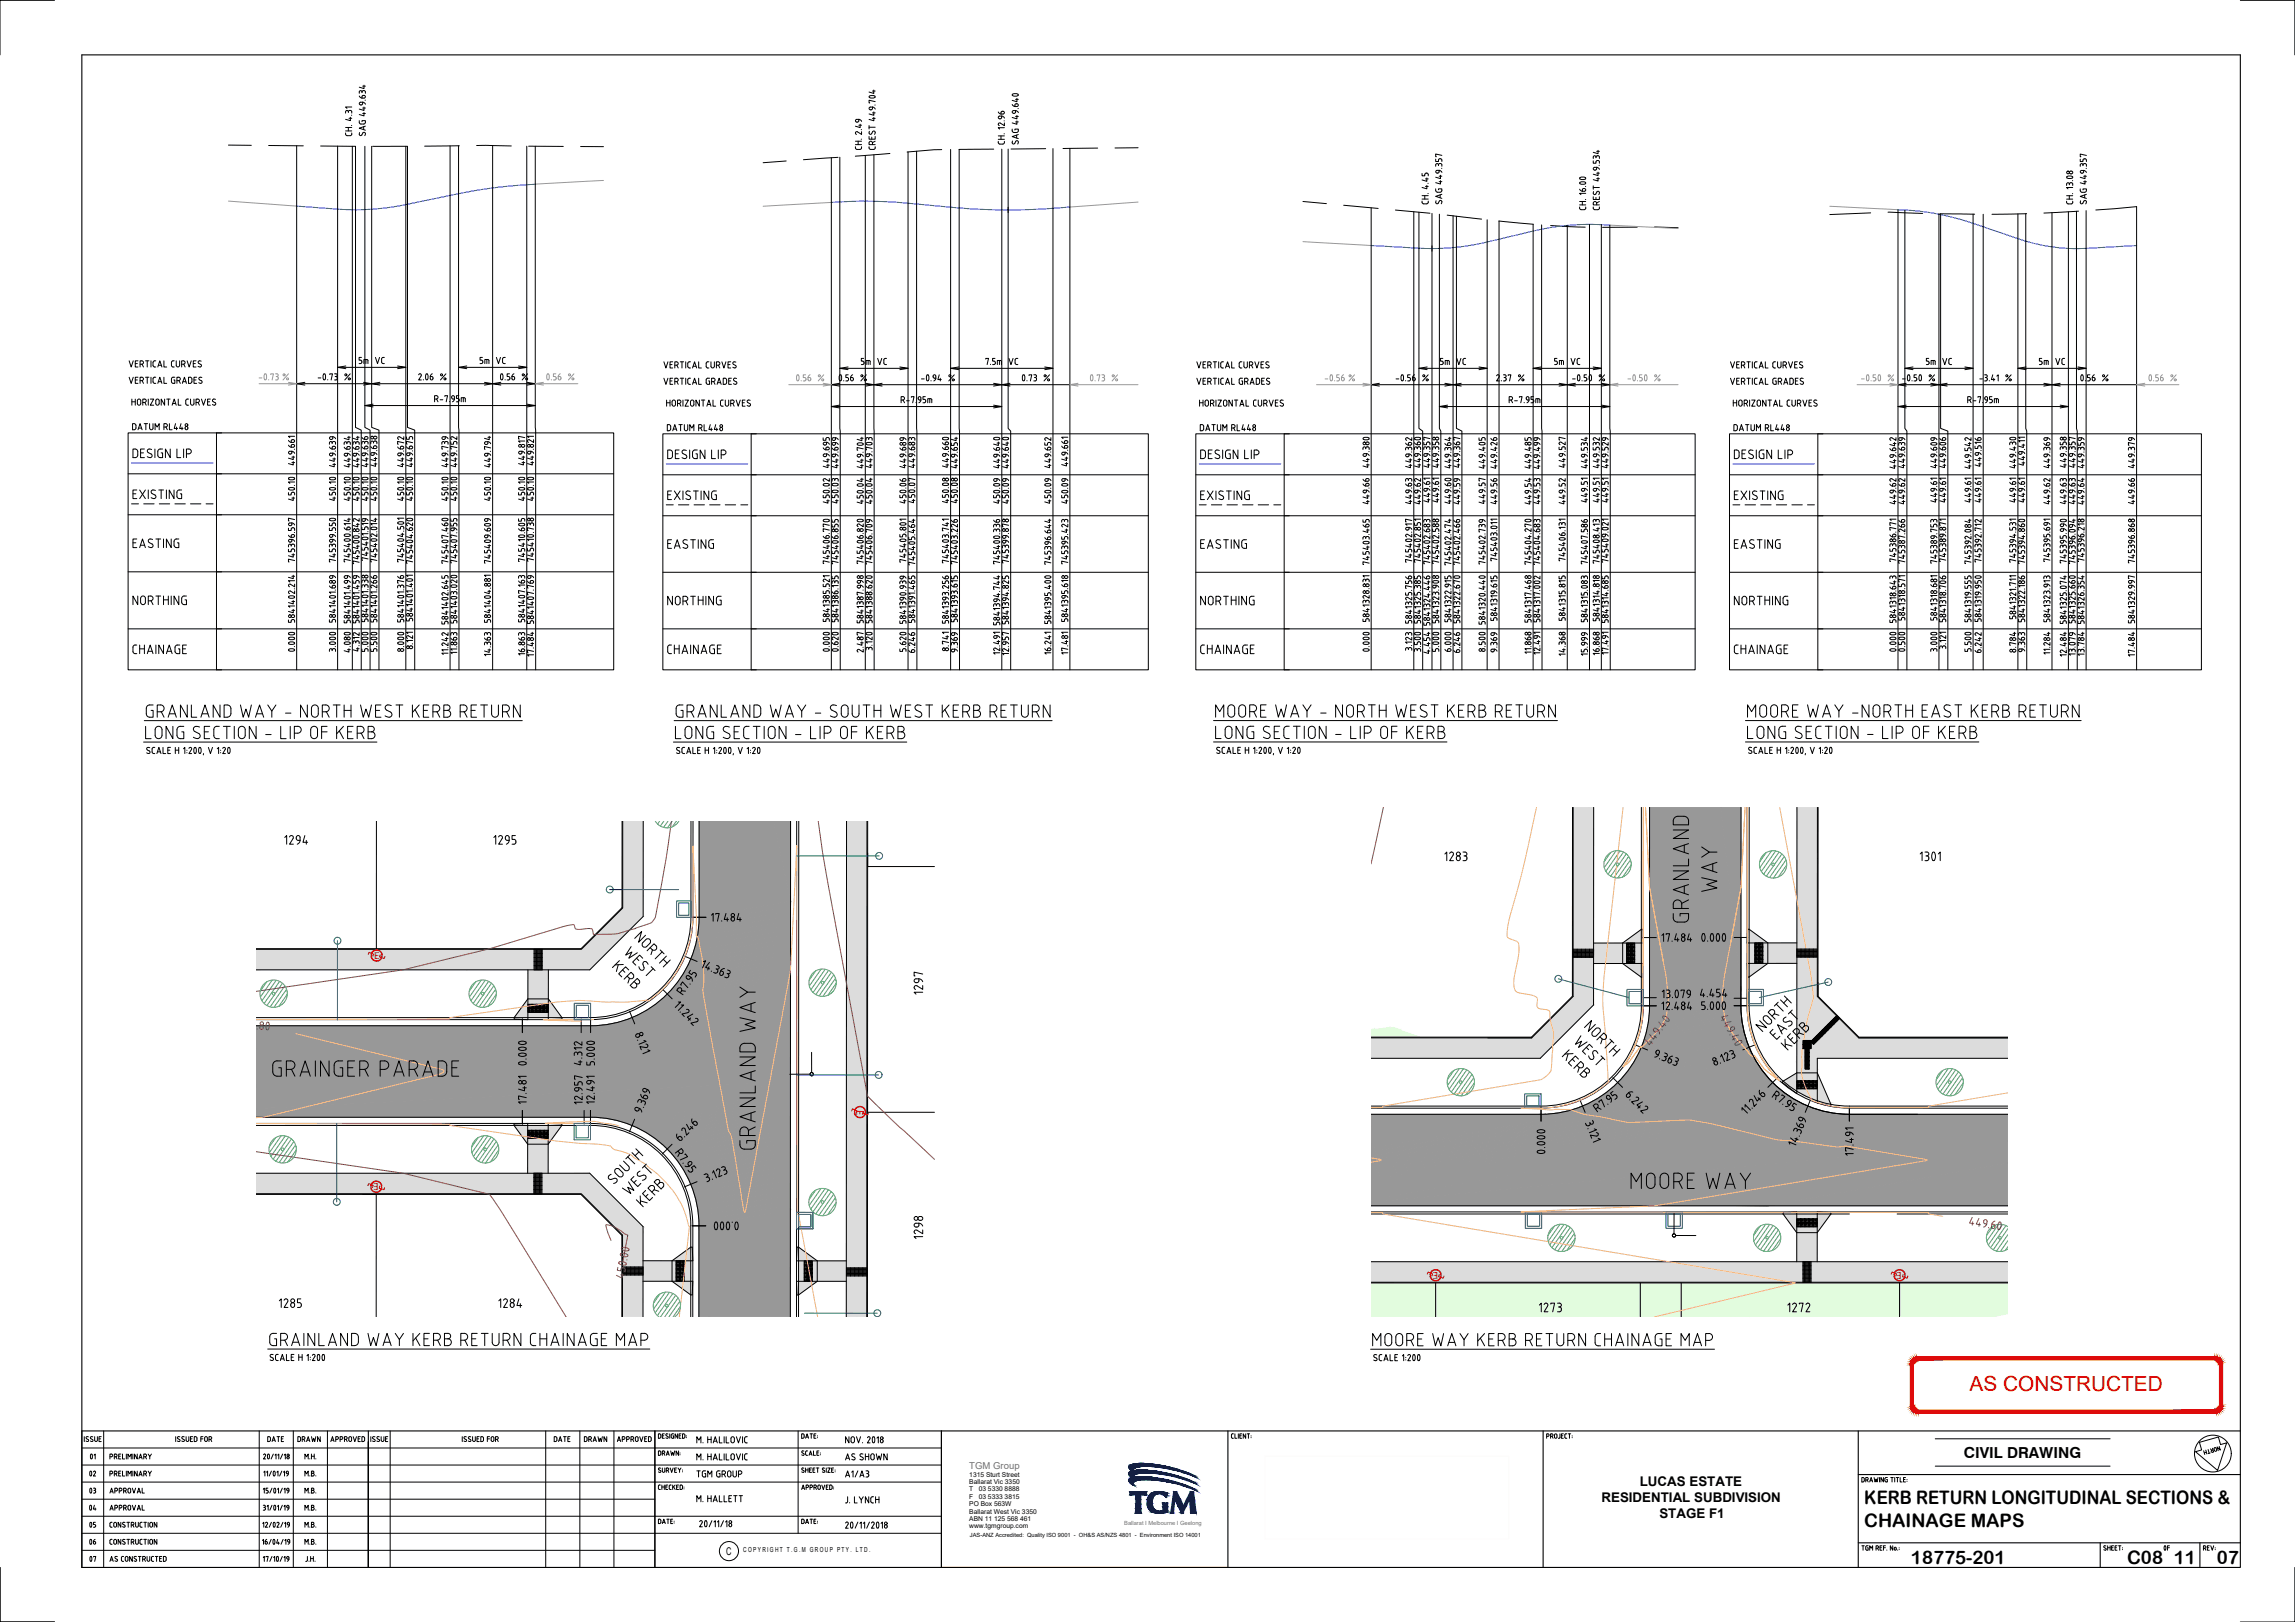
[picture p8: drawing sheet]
<svg xmlns="http://www.w3.org/2000/svg" width="841mm" height="594mm" viewBox="0 0 841 594" stroke-linecap="round" stroke-linejoin="round" font-family="sans-serif">
<defs><g id="words">
<g font-size="9.7">
<text x="98.8" y="395.5">GRAINGER PARADE</text>
<text x="277.6" y="422.3" transform="rotate(-90 277.6 422.3)">GRANLAND WAY</text>
<text x="596.5" y="436.4">MOORE WAY</text>
</g>
<g font-size="9.3">
<text x="618.4" y="347.1">0.000</text>
<text x="195.1" y="395.5" transform="rotate(-90 195.1 395.5)">0.000</text>
<text x="568.3" y="427.9" transform="rotate(-90 568.3 427.9)">0.000</text>
<text x="256.5" y="453">0.000</text>
</g>
<g font-size="7.9">
<text x="109.7" y="243.1" transform="rotate(-90 109.7 243.1)">0.000</text>
<text x="305.9" y="243.1" transform="rotate(-90 305.9 243.1)">0.000</text>
<text x="503.8" y="243.1" transform="rotate(-90 503.8 243.1)">0.000</text>
<text x="696.7" y="243.1" transform="rotate(-90 696.7 243.1)">0.000</text>
</g>
<text font-size="7.6" fill="#d00" x="721.7" y="509.4">AS CONSTRUCTED</text>
<g font-size="7.1">
<text x="28.9" y="548.9">03</text>
<text x="28.9" y="555.3">04</text>
<text x="28.9" y="567.6">06</text>
<text x="28.9" y="574">07</text>
</g>
<g font-size="6.8">
<text x="683.2" y="550.9">KERB RETURN LONGITUDINAL SECTIONS &amp;</text>
<text x="683.2" y="559.2">CHAINAGE MAPS</text>
<text x="700.3" y="572.8">18775-201</text>
<text x="779.5" y="572.8">C08</text>
<text x="796.6" y="572.8">11</text>
<text x="812.3" y="572.8">07</text>
</g>
<g font-size="6.6">
<text x="47.6" y="222.6">NORTHING</text>
<text x="47.6" y="240.6">CHAINAGE</text>
<text x="243.4" y="240.6">CHAINAGE</text>
<text x="438.9" y="240.6">CHAINAGE</text>
<text x="634.3" y="240.6">CHAINAGE</text>
<text x="103" y="310.4">1294</text>
<text x="179.9" y="310.4">1295</text>
<text x="528.1" y="316.4">1283</text>
<text x="339" y="365.5" transform="rotate(-90 339 365.5)">1297</text>
<text x="339" y="454.7" transform="rotate(-90 339 454.7)">1298</text>
<text x="101.2" y="480.1">1285</text>
<text x="181.7" y="480.1">1284</text>
<text x="563" y="481.5">1273</text>
<text x="654" y="481.5">1272</text>
<text x="29.3" y="536.2">01</text>
<text x="28.9" y="542.6">02</text>
<text x="28.9" y="561.3">05</text>
<text x="789.5" y="569.7">0F</text>
</g>
<g font-size="6.2">
<text x="243.4" y="222.6">NORTHING</text>
<text x="438.9" y="222.6">NORTHING</text>
<text x="634.3" y="222.6">NORTHING</text>
<text x="621.9" y="366.2">4.454</text>
</g>
<g font-size="5.7">
<text x="135.8" y="172.2" transform="rotate(-90 135.8 172.2)">449.636</text>
<text x="549.6" y="172.9" transform="rotate(-90 549.6 172.9)">449.426</text>
<text x="502.7" y="185.9" transform="rotate(-90 502.7 185.9)">449.66</text>
<text x="549.6" y="185.9" transform="rotate(-90 549.6 185.9)">449.56</text>
<text x="783.2" y="185.9" transform="rotate(-90 783.2 185.9)">449.66</text>
<text x="336.2" y="240.2" transform="rotate(-90 336.2 240.2)">6.246</text>
<text x="535.9" y="240.2" transform="rotate(-90 535.9 240.2)">6.246</text>
<text x="549.6" y="241.3" transform="rotate(-90 549.6 241.3)">9.369</text>
<text x="742.9" y="241.3" transform="rotate(-90 742.9 241.3)">9.363</text>
</g>
<text font-size="5.6" x="719.7" y="534">CIVIL DRAWING</text>
<g font-size="5.3">
<text x="130.5" y="134.4">5m VC</text>
<text x="174.6" y="134.4">5m VC</text>
<text x="314.3" y="134.8">5m VC</text>
<text x="359.8" y="134.8">7.5m VC</text>
<text x="526.7" y="134.8">5m VC</text>
<text x="568.3" y="134.8">5m VC</text>
<text x="704.8" y="134.8">5m VC</text>
<text x="746.1" y="134.8">5m VC</text>
<text x="547.2" y="140.8">2.37 %</text>
<text x="724.3" y="140.8">-3.41 %</text>
<text x="180.6" y="172.2" transform="rotate(-90 180.6 172.2)">449.794</text>
<text x="351.7" y="172.5" transform="rotate(-90 351.7 172.5)">449.654</text>
<text x="524.9" y="172.5" transform="rotate(-90 524.9 172.5)">449.357</text>
<text x="528.1" y="172.5" transform="rotate(-90 528.1 172.5)">449.358</text>
<text x="562" y="172.9" transform="rotate(-90 562 172.9)">449.485</text>
<text x="565.1" y="172.9" transform="rotate(-90 565.1 172.9)">449.499</text>
<text x="723.2" y="172.9" transform="rotate(-90 723.2 172.9)">449.542</text>
<text x="758.1" y="172.5" transform="rotate(-90 758.1 172.5)">449.358</text>
<text x="761.3" y="172.5" transform="rotate(-90 761.3 172.5)">449.357</text>
<text x="521.4" y="185.9" transform="rotate(-90 521.4 185.9)">449.62</text>
<text x="535.9" y="185.9" transform="rotate(-90 535.9 185.9)">449.59</text>
<text x="562" y="185.9" transform="rotate(-90 562 185.9)">449.54</text>
<text x="698.9" y="185.9" transform="rotate(-90 698.9 185.9)">449.62</text>
<text x="698.9" y="207.4" transform="rotate(-90 698.9 207.4)">745387.266</text>
<text x="317.1" y="240.2" transform="rotate(-90 317.1 240.2)">2.487</text>
<text x="351.7" y="241.3" transform="rotate(-90 351.7 241.3)">9.369</text>
<text x="524.9" y="240.6" transform="rotate(-90 524.9 240.6)">4.454</text>
<text x="254" y="542.2">TGM GROUP</text>
<text x="308.7" y="542.2">A1/A3</text>
</g>
<g font-size="4.9">
<text x="96.7" y="529.2">DATE</text>
<text x="107.9" y="529.2">DRAWN</text>
<text x="119.9" y="529.2">APPROVED</text>
<text x="201.8" y="529.2">DATE</text>
<text x="212.7" y="529.2">DRAWN</text>
<text x="225.1" y="529.2">APPROVED</text>
<text x="600.9" y="544.3">LUCAS ESTATE</text>
<text x="39.2" y="548.2">APPROVAL</text>
<text x="586.9" y="550.2">RESIDENTIAL SUBDIVISION</text>
<text x="39.2" y="554.2">APPROVAL</text>
<text x="608.1" y="556">STAGE F1</text>
</g>
<g font-size="4.4">
<text x="239.9" y="534.1">DRAWN:</text>
<text x="239.9" y="559.2">DATE:</text>
<text x="292.5" y="559.2">DATE:</text>
</g>
<text font-size="3.9" x="266.1" y="569.5">C</text>
<g font-size="3.5" fill="#a50000">
<text x="137.1" y="351.2">E</text>
<text x="313.9" y="406.4" transform="rotate(91 313.9 406.4)">E</text>
<text x="138.8" y="433.4" transform="rotate(-180 138.8 433.4)">E</text>
<text x="527" y="465.8" transform="rotate(-180 527 465.8)">E</text>
<text x="697" y="465.8" transform="rotate(-180 697 465.8)">E</text>
</g>
<text font-size="3.5" fill="#717073" x="355.2" y="538">TGM Group</text>
<text font-size="2.5" x="272.4" y="568.5">C O P Y R I G H T T . G . M G R O U P P T Y . L T D .</text>
<g font-size="2.4">
<text x="355.2" y="540.8">1315 Sturt Street</text>
<text x="355.2" y="543.5">Ballarat Vic 3350</text>
<text x="355.2" y="549">F</text>
<text x="355.2" y="546.2">T</text>
<text x="355.2" y="551.6">PO Box 563W</text>
<text x="358.6" y="549">03 5333 3815</text>
<text x="358.6" y="546.2">03 5330 8888</text>
<text x="355.2" y="557.1">ABN 11 125 568 461</text>
<text x="355.2" y="554.3">Ballarat West Vic 3350</text>
<text x="355.2" y="559.8">www.tgmgroup.com</text>
</g>
<text font-size="2.1" x="355.5" y="562.8">JAS-ANZ Accredited: Quality ISO 9001 - OH&amp;S AS/NZS 4801 - Environment ISO 14001</text>
<text font-size="2.1" fill="#717073" x="412" y="558.7">Ballarat I Melbourne I Geelong</text>
</g></defs>
<!-- layer: LongSect_NS -->
<g fill="none" stroke="#000" stroke-width=".37">
<path d="M83.7 53.1l8.4 .1M98.4 53.3l12.7 .1M117.5 53.5l12.7 .1M136.5 53.6h12.7M168.3 53.4l-12.7 .1M174.7 53.3l12.7 .2M193.7 53.5l12.7 .1M212.8 53.7h8.3M288.1 59l-8.4 .6M307.1 57.6l-12.7 .9M326.1 56.2l-12.7 1M345.1 54.8l-12.7 .9"/>
<path d="M364.2 54.6l-12.7 .1M383.2 54.5l-12.7 .1M402.3 54.2l-12.7 .2M417.1 54.1l-8.5 .1M477.5 73.8l8.6 .8M492.4 75.2l12.6 1.1M511.4 76.9l12.6 1.2M530.3 78.8l12.6 1.5M685.5 78l-15 .6M691.9 77.7l12.7 .5M710.9 78.3l12.7 .2M742.7 78.3l-12.7 .2"/>
<path d="M761.7 77.3l-12.7 .7M783 75.7l-15 1.2M549.3 81l12.6 1.1M568.2 82.6l12.7 .6M600 83.2l-12.7 .1M606.3 83.1l8.7 .3M48.2 184.5h2.6M52.7 184.5h3.8M58.4 184.5h3.8M64.1 184.5h3.8M69.8 184.5h3.8M75.5 184.5h2.6"/>
<path d="M244.2 184.9h2.5M248.6 184.9h3.8M254.3 184.9h3.8M260.1 184.9h3.8M265.8 184.9h3.8M271.5 184.9h2.5M439.5 184.9h2.5M443.9 184.9h3.8M449.6 184.9h3.9M455.4 184.9h3.8M461.1 184.9h3.8M466.8 184.9h2.5"/>
<path d="M635 184.9h2.6M639.5 184.9h3.8M645.2 184.9h3.8M650.9 184.9h3.8M656.7 184.9h3.8M662.4 184.9h2.5"/>
</g>
<!-- layer: plot-12d_green -->
<g fill="none" stroke="#989898" stroke-width=".37">
<path d="M83.7 73.7l25 1.8M221.1 66.1l-24.9 1.4M304.7 74.1l-25 1.4M417.1 74l-25 1.8M670.5 75.6l25 1.2M477.5 88.5l25 1.4M589.9 82.4l25.1 1.3M292.1 137.4l.1-.1a1.25 1.25 0 0 1 0 2.2l-.3-.9zM293.6 139.4v.1M294.4 139.5h.5M294.9 138.3l.5 .5-.1 .5-.4 .2M295.2 137.3h-.8v1h.5"/>
<path d="M296.1 138.3h.5a.53 .53 0 0 1 .5 .8 .53 .53 0 0 1-1-.1zM296.9 137.3l-.6 .3-.2 .7M301.9 137.3l-2.1 2.2M399.8 137.4l.1-.1a1.25 1.25 0 0 1 0 2.2l-.3-.9zM401.3 139.4v.1M402 137.5v-.2h1l-.5 2.2M403.8 137.3l.9 .2v.5l-.4 .3M404.1 138.3h.2M404.3 138.3l.4 .2v.8l-.9 .2M409.5 137.3l-2 2.2M485.6 138.8h1M487.6 137.4l.1-.1a1.25 1.25 0 0 1 0 2.2l-.3-.9z"/>
<path d="M489.1 139.4v.1M490.7 137.3h-.8v1h.7l.3 .7-.3 .4-.7 .1M491.6 138.3v.7a.57 .57 0 0 0 .7 .4 .57 .57 0 0 0 .4-.6 .57 .57 0 0 0-.6-.5M491.6 138.3h.5M492.4 137.3l-.6 .3-.2 .7M496.4 137.3l-2.1 2.2M596.6 138.8h1M598.6 137.4l.1-.1a1.25 1.25 0 0 1 0 2.2l-.4-.9zM600.1 139.4v.1M601.7 137.3h-.9v1h.8l.2 .7-.2 .4-.8 .1M602.8 137.4l.2-.1a1.25 1.25 0 0 1 0 2.2l-.4-.9zM608.3 137.3l-2 2.2"/>
<path d="M682.2 138.8h1M684.2 137.4l.1-.1a1.25 1.25 0 0 1 0 2.2l-.4-.9zM685.7 139.4v.1M687.3 137.3h-.9v1h.8l.2 .7-.2 .4-.8 .1M688.4 137.4l.2-.1a1.25 1.25 0 0 1 0 2.2l-.4-.9zM693.9 137.3l-2 2.2M301.7 140.4l3 .5h-15.6M304.7 140.9l-3 .5M392.1 140.9h24.9M395.1 140.4l-3 .5 3 .5M499.5 140.4l3 .5h-20M502.5 140.9l-3 .5"/>
<path d="M589.9 140.9h25.1M592.9 140.4l-3 .5 3 .5M692.6 140.4l2.9 .5h-14.9M695.5 140.9l-2.9 .5"/>
<circle cx="300.2" cy="137.6" r=".37"/>
<circle cx="301.5" cy="139.1" r=".37"/>
<circle cx="407.9" cy="137.6" r=".37"/>
<circle cx="409.2" cy="139.1" r=".37"/>
<circle cx="494.7" cy="137.6" r=".37"/>
<circle cx="496" cy="139.1" r=".37"/>
<circle cx="606.7" cy="137.6" r=".37"/>
<circle cx="608" cy="139.1" r=".37"/>
<circle cx="692.3" cy="137.6" r=".37"/>
<circle cx="693.6" cy="139.1" r=".37"/>
</g>
<!-- layer: LongSect_Des_CL -->
<path d="M196.2 67.5a175.6 175.6 0 0 0-28.2 3.4l-19.3 4a90 90 0 0 1-25 1.7l-15-1.1M304.7 74.1a172.1 172.1 0 0 1 28.1 .3l15.6 1.5a228 228 0 0 0 37.5 .4l6.2-.5M695.5 76.8a92.6 92.6 0 0 1 27.6 5l16.4 5.6a66.1 66.1 0 0 0 25 3.6l18.5-1.1M589.9 82.4a90.9 90.9 0 0 0-28.1 2.2l-16.8 4a86.2 86.2 0 0 1-25 2.3l-17.5-1M48.2 169.5h29.9M244.2 169.9h29.8M439.5 169.9h29.8M635 169.9h29.9" fill="none" stroke="#0101ff" stroke-width=".37"/>
<!-- layer: plot-12d_green -->
<path d="M130.3 75.8v2M369.4 75.9v2M524.8 90v2M760.9 90.1v2" fill="none" stroke="#000" stroke-width=".37"/>
<!-- layer: plot-12d_white -->
<g fill="none" stroke="#000" stroke-width=".37">
<path d="M128.9 39.2h-2.3l.5 .5M131.7 35.2l.3 .5 .7 .2M132.7 33.7l-.3-.4h-.5l-.2 .9M132.7 33.7v.2M132.8 37.4h-.6a.57 .57 0 0 0-.4 .7 .57 .57 0 0 0 .6 .4 .57 .57 0 0 0 .5-.6v-.5M132.9 37.4l.6 .2 .4 .6M132.9 39.6h1M132.9 31.6h1M133.2 34.9l.6 .3v.5l-1.1 .2M133.2 33.2l.6 .2 .1 .8M133.2 34.9l-.5 .3v.7M133.2 33.2l-.5 .5"/>
<path d="M133.4 39.2v1.2l-1.7-.4M133.4 31.2v1.2l-1.7-.5M133.8 36.7h.1M318.6 35.2a1.29 1.29 0 0 1 2.1 .4 1.43 1.43 0 0 1-2.2-.3zM319.7 39.7a.58 .58 0 0 1-.5 .6 .58 .58 0 0 1-.6-.4 .58 .58 0 0 1 .4-.7h1l.7 .8M319.7 39.2v.5M319.7 33.4h1M320.2 33v1.2l-1.7-.5M320.6 38.5h.1M320.7 37.2l-2.2-.5v1h.2M370.9 38.3l.4 .5 .6 .2M371.1 34.5a1.29 1.29 0 0 1 2 .4 1.43 1.43 0 0 1-2.1-.3z"/>
<path d="M372.1 38.1a.56 .56 0 0 1 .9 0 .56 .56 0 0 1-.3 .9h-.8zM372.2 36.4h1M372.7 36v1.3l-1.8-.5M373 39.8h.2M108.7 53.4v191.9M123.7 53.5v191.8M126.6 41v.4M126.6 48.7v.4M126.6 48h2.3M126.6 46.7h2.3M126.7 40.9l.5-.5 .5 .5M127.7 41v.2"/>
<path d="M127.7 46.7v1.3M127.9 43.3h1M128.4 42.9v1.3l-1.8-.5M128.4 40.4l-.5 .1-.2 .4M128.4 40.4l.4 .3 .1 .7M128.8 45.9h.1M128.8 42.2h.1M128.9 48.7l-.1 .7-.5 .3-1.4-.1-.2-.5M129.1 53.6v191.7M130.3 53.6v102.9l2.1 1v87.8M131.7 44.2v.9l.6 .3 1.4-.1 .2-1.1h-1.2v.4M131.8 48.6a.59 .59 0 0 0-.1 .8 .59 .59 0 0 0 .9 0l.3-.7a.62 .62 0 0 1 1 0 .62 .62 0 0 1-.2 1"/>
<path d="M132.9 41.6h1M133.3 46.4v1.1M133.4 41.2v1.3l-1.7-.6M133.7 53.6v102.9l1.9 1v87.8M133.9 46.2l-2.2 .7 2.2 .8M136.2 53.6v102.9l2.7 1v87.8M148.7 53.6v191.7M149.3 53.6v102.9l2.7 1v87.8M164.9 53.4v191.9M168 53.4l.2 191.9M180.5 53.3v192M193 53.5v191.8"/>
<path d="M196.2 53.6l.1 191.7M304.7 57.8v187.5M307.8 57.6l.1 187.7M313.5 53.7l.1 .7 .4 .3 1.4-.1 .3-.9M313.5 53h2.2M313.5 51.7h2.2M313.5 44l1.2-.3v.5a.6 .6 0 0 1-.7 .5 .6 .6 0 0 1-.5-.7zM314.5 51.7v1.3M314.7 43.7l.6 .2 .4 .6M314.7 45.9h1M315.2 45.5v1.2l-1.7-.5M315.6 51h.1"/>
<path d="M315.6 47.5h.1M315.7 48.2v1l-1.5-.9a.51 .51 0 0 0-.7 .2 .51 .51 0 0 0 .4 .7M317.1 56.9v188.4M318.5 52.3a.62 .62 0 0 1 .6-.6 .62 .62 0 0 1 .6 .6M318.5 53.7l.1 .7 .4 .3 1.5-.1 .2-.9M318.5 52.4v.6h2.2M318.5 50v1h2.2v-1M318.5 46v1.2M318.5 46.6h2.2M318.6 48.1a.6 .6 0 0 0 0 .9 .6 .6 0 0 0 .8-.1l.4-.6a.62 .62 0 0 1 1 0 .62 .62 0 0 1-.3 .9M319.5 50.2v.8M319.7 43.4h1"/>
<path d="M319.7 52.4v.6M319.7 41.4h1M320.2 43v1.2l-1.7-.5M320.2 41v1.2l-1.7-.5M320.3 56.7v188.6M320.7 51.7l-1 .5M332.8 55.7v189.6M335.9 55.4l.1 189.9M348.4 54.8v190.5M351.5 54.7l.1 190.6M365.8 51.8l.1 .7 .5 .3 1.4-.1 .3-.9M365.8 51h2.3"/>
<path d="M365.8 49.8h2.3M365.8 41l.4 .5 .6 .3M366.8 49.8v1.2M367.1 42.5v.5a.58 .58 0 0 1-.5 .6 .58 .58 0 0 1-.7-.4 .58 .58 0 0 1 .4-.7l1.1 .1 .7 .7M367.1 54.6v190.7M367.3 40.8l.7 .2v.5l-1.2 .3M367.3 40.8l-.4 .3-.1 .7M367.9 49h.2M367.9 44.3h.2M368.1 46.8h-2.3l.5 .5M368.1 45v1l-1.5-.9a.5 .5 0 0 0-.7 .2 .5 .5 0 0 0 .3 .7M369.4 54.6v102.3l1 1v87.4"/>
<path d="M370.9 47.3l.1 .8 .5 .4M371 40.8l1.1-.3 .1 .5a.6 .6 0 0 1-.8 .5 .6 .6 0 0 1-.4-.7zM371 51.6l-.1 .7M371.5 48.5h1.1M371.9 47.6v-.3h1.3l-.1 .8-.5 .4M372.1 40.5l.7 .2 .4 .6M372.2 44.7h1M372.2 42.6h1M372.2 51.8l-.7 .9h-.4l-.2-.4M372.2 51.8a.62 .62 0 0 1 1 0 .62 .62 0 0 1-.3 1M372.6 49.5v1.1M372.7 44.3v1.2l-1.8-.5"/>
<path d="M372.7 42.3v1.2l-1.8-.5M373.2 49.3l-2.3 .7 2.3 .8M385.9 54.4v190.9M392.1 54.3v191M526.1 58.3v.9h1l.1-.8 .7-.3 .4 .3 .1 .8M528.4 56.9l-2.3-.5v1h.3M584.9 57.5l-.3-.4h-.5l-.2 1M584.9 57.5v.3M585.1 55.4h1M585.4 58.8l.7 .2v.8M585.4 57.1l.7 .2v.8M585.4 58.8l-.5 .2v.8h-1v-.9"/>
<path d="M585.4 57l-.5 .5M585.6 55v1.3l-1.7-.5M762.3 58.3v.9h1l.1-.8 .7-.2 .4 .2 .1 .8M764.6 56.9l-2.3-.5v1h.3M502.5 76.1v169.2M518.1 77.5v167.8M520 77.7v79.2l1.4 1v87.4M521.1 73.7l.1 .7 .5 .2M521.1 72.9h2.3M521.1 71.7h2.3M522.1 71.7v1.2M522.4 68.3h1"/>
<path d="M522.4 65.5h1M522.9 67.9v1.3l-1.8-.5M522.9 65.2v1.2l-1.8-.5M522.9 63.4l-.7 .3-.1 .7h-1v-.9M522.9 63.4l.4 .3 .1 .7M523.3 70.9h.1M523.3 67.2h.1M523.4 73.7l-.3 .9-1.4 .1M524.8 78.2v167.1M526.1 69.2l.1 .8 .6 .4M526.3 73.5a.59 .59 0 0 0-.1 .9 .59 .59 0 0 0 .9 0l.7-1 .4 .1 .2 .4M526.8 70.4h.9"/>
<path d="M527.1 60.4l-.2-.4h-.5l-.3 .9M527.1 69.5v-.3h1.3l-.1 .8-.5 .4M527.1 60.4v.3M527.1 60.4l.3-.4h.7l.3 .9M527.3 62.4h-.7a.57 .57 0 0 0-.3 .7 .57 .57 0 0 0 .6 .4 .57 .57 0 0 0 .5-.6M527.3 62.4l.7 .2 .4 .6M527.4 62.4v.5M527.4 66.5h1M527.4 64.5h1M527.5 78.5v78.4l.5 1v87.4M527.7 71.4v1M527.9 66.2v1.2l-1.8-.5"/>
<path d="M527.9 64.2v1.2l-1.8-.5M528.3 61.7h.1M528.4 71.2l-2.3 .7 2.3 .8M528.4 73.9l-.2 .7M532.5 79.1v166.2M533.7 79.2v77.7l2 1v87.4M578.9 75.8v.7l.5 .3M578.9 75h2.2M578.9 73.8h2.2M578.9 69.3l.4 .5 .6 .2M579 66.8a1.29 1.29 0 0 1 2.1 .4 1.43 1.43 0 0 1-2.2-.3zM579 65.1a1.29 1.29 0 0 1 2.1 .3 1.43 1.43 0 0 1-2.2-.2z"/>
<path d="M579.9 69.6v.5h.7M579.9 73.8v1.2M580.6 69.1l-.6 .1-.1 .4M580.6 69.1l.5 .5-.5 .5M581 73.1h.1M581 68.3h.1M581.1 75.8l-.3 .9-1.4 .1M581.1 70.8h-2.2l.5 .5M583.9 75.8l.2 .9 1.5 .1M583.9 72.1v1h2.2v-1M583.9 68.1v1.2M583.9 68.7h2.2"/>
<path d="M584 70.2a.6 .6 0 0 0 0 .8 .6 .6 0 0 0 .8 0M584.8 71l.4-.7a.62 .62 0 0 1 1 .1 .62 .62 0 0 1-.3 .9M584.9 72.3v.8M585.1 61.8a.58 .58 0 0 1-.5 .6 .58 .58 0 0 1-.6-.4 .58 .58 0 0 1 .3-.7h1.1l.7 .7M585.1 75v-.6a.62 .62 0 0 0-.6-.6 .62 .62 0 0 0-.6 .6v.6h2.2M585.1 61.3v.5M585.1 65.4h1M585.1 63.4h1M585.6 65.1v1.2l-1.7-.5M585.6 63v1.3l-1.7-.5M586 60.6h.1M586.1 75.8l-.1 .7-.4 .3"/>
<path d="M586.1 73.8l-1 .5M695.5 76.8v168.5M698.1 76.9v80l.7 1v87.4M710.5 78.3v167M711.2 78.3v78.6l2.6 1v87.4M723.1 78.4v166.9M726.8 78.5v166.8M739.5 78.4v166.9M742.4 78.3v78.6l.3 1v87.4M752 77.9v167.4M757.3 72.9h2.3M757.3 71.7h2.3"/>
<path d="M757.3 67.4v.5M757.3 73.7v.4M757.3 67.4l.5-.5 .5 .5M757.5 64.7a1.32 1.32 0 0 1 2.1 .4 1.42 1.42 0 0 1-2.2-.3zM758 77.6v167.7M758.3 67.4v.3M758.3 71.7v1.2M758.8 66.9h.3M758.8 66.9l-.5 .5M759.1 66.9l.4 .3 .1 .7M759.4 70.9h.2M759.4 66.2h.2"/>
<path d="M759.6 73.7l-.1 .7-.5 .3h-1.1l-.6-.6M759.6 68.7h-2.3l.5 .5M760.9 77.4l.3 167.9M762.3 69.2l.1 .8 .6 .4 1.4-.2 .2-1h-1.3v.4M762.3 60.4v.5M762.3 60.4l.5-.5 .5 .5 .3-.4h.7l.3 .4M762.5 73.6a.59 .59 0 0 0-.1 .8 .59 .59 0 0 0 .9 0l.3-.7M762.8 62.4l1.1 .1 .7 .7M762.8 62.4l-.5 .5 .5 .5M763.3 60.4v.3M763.6 62.4l-.1 .8-.7 .2M763.6 66.6h1"/>
<path d="M763.6 64.6h1M763.6 73.7l.2-.2a.64 .64 0 0 1 .8 .3 .64 .64 0 0 1-.3 .9M763.9 71.4v1.1M764.1 66.2v1.2l-1.8-.5M764.1 64.2v1.2l-1.8-.5M764.5 61.7h.1M764.5 77.1v168.2M764.6 71.2l-2.3 .7 2.3 .8M764.6 60.4v.5M783 75.7v169.6M545 80.5v164.8M549.3 81v164.3"/>
<path d="M561.8 82.1v163.2M564.9 82.4l.2 162.9M574.3 82.6v162.7M582.5 82.2v163.1M586.8 82.3v163M589.9 82.4l.2 162.9M47.3 138.2l.8 2.2 .7-2.2M47.3 132.2l.8 2.2 .7-2.2M49.6 139.2h.7M49.6 133.2h.7M50.6 138.2h-1v2.2h1M50.6 132.2h-1v2.2h1"/>
<path d="M51.3 139.4h.7a.61 .61 0 0 0 .6-.6 .61 .61 0 0 0-.7-.6h-.6v2.2M51.3 133.4h.7a.62 .62 0 0 0 .6-.6 .62 .62 0 0 0-.7-.6h-.6v2.2M52.1 139.4l.5 1M52.1 133.4l.5 1M53.3 138.2h1.3M53.3 132.2h1.3M54 132.2v2.2M54 138.2v2.2M55.3 132.2v2.2M55.3 138.2v2.2M57.1 138.2h-.7l-.3 .5 .1 1.4 .9 .3M57.1 132.2h-.7l-.3 .5 .1 1.4 .9 .3"/>
<path d="M57.8 134.4l.8-2.2 .7 2.2M58 139.8h1.1M58 133.8h1.1M60.1 138.2v2.2h1M60.1 132.2v2.2h1M63.8 132.2h-.7l-.3 .5 .1 1.4 .9 .3M64.1 138.2h-.9l-.4 .6 .2 1.4 1.1 .2v-1.2h-.4M64.6 132.2v1.6a.62 .62 0 0 0 .6 .6 .62 .62 0 0 0 .6-.6v-1.6M64.8 139.4h.7a.61 .61 0 0 0 .6-.6 .61 .61 0 0 0-.7-.6h-.6v2.2M65.6 139.4l.5 1M66.6 133.4h.6a.62 .62 0 0 0 .6-.6 .62 .62 0 0 0-.6-.6h-.6v2.2M67.1 139.8h1"/>
<path d="M67.3 133.4l.5 1M68.6 132.2l.7 2.2 .8-2.2M70.3 138.8l-.4-.6h-.8v2.2l1-.2 .2-1.4M70.8 133.2h.8M71.1 139.2h.7M71.8 132.2h-1v2.2h1M72.1 138.2h-1v2.2h1M72.6 134.2l.7 .2M73.1 139.1l1 .7-.1 .4-.4 .2M73.7 132.3a.59 .59 0 0 0-.8-.1 .59 .59 0 0 0 0 .9l.9 .7-.1 .4-.4 .2M74 138.3a.6 .6 0 0 0-.9-.1 .6 .6 0 0 0 0 .9M116.6 138.4h1"/>
<path d="M118.6 139h.5M118.6 139a1.32 1.32 0 0 1 .4-2.1l.3 .9-.2 1.2M120.1 139v.2M120.8 137.2v-.3h1l-.5 2.3M122.6 136.9h.5M122.6 139.2h.5M122.8 137.9h.3M123.1 136.9l.5 .5-.5 .5 .4 .3 .1 .5-.5 .5M126.7 134l-3 .5 3 .5M128.3 136.9l-2 2.3M145.7 134l3 .5h-25M148.7 134.5l-3 .5"/>
<path d="M153.4 137.3a.5 .5 0 0 1 .7-.4 .5 .5 0 0 1 .2 .8l-.9 1.5h1M155.2 139v.2M156.2 139h.5M156.2 139a1.32 1.32 0 0 1 .3-2.1l.4 .9-.2 1.2M157.7 137.9v.8a.57 .57 0 0 0 .6 .3 .57 .57 0 0 0 .5-.6 .57 .57 0 0 0-.6-.5M157.7 137.9h.5M158.4 136.9l-.5 .4-.2 .6M163.4 136.9l-2 2.3M171 134l-3 .5 3 .5M183.6 139h.5M183.6 139a1.32 1.32 0 0 1 .4-2.1l.4 .9-.3 1.2M185.1 139v.2"/>
<path d="M186.7 136.9h-.9v1l.8 .1 .3 .4M186.8 138.4v.3M186.9 138.7l-.3 .4-.8 .1M187.6 137.9h.5a.54 .54 0 0 1 .4 .9 .54 .54 0 0 1-.9-.1zM188.3 136.9l-.5 .4-.2 .6M190 134l3 .5h-25M193 134.5l-3 .5M193.3 136.9l-2 2.3M243.3 138.5l.7 2.3 .8-2.3M243.3 132.5l.7 2.3 .8-2.3M245.5 139.5h.8M245.5 133.5h.8"/>
<path d="M246.5 138.5h-1v2.3h1M246.5 132.5h-1v2.3h1M247.3 133.8h.6a.62 .62 0 0 0 .6-.7 .62 .62 0 0 0-.6-.6h-.6v2.3M247.3 139.8h.6M247.9 139.8a.61 .61 0 0 0 .6-.7 .61 .61 0 0 0-.6-.6h-.6v2.3M248 139.8l.5 1M248 133.8l.5 1M249.3 138.5h1.2M249.3 132.5h1.2M249.9 132.5v2.3M249.9 138.5v2.3M251.3 132.5v2.3"/>
<path d="M251.3 138.5v2.3M253 138.5l-.7 .1-.3 .5 .1 1.4 .5 .3M253 132.5a.72 .72 0 0 0-1 .6l.1 1.4 .9 .3M253.8 134.8l.7-2.3 .8 2.3M254 134.1h1.1M256 138.5v2.3h1M256 132.5v2.3h1M259.4 138.5h.6M259.4 138.5l-.4 .2-.2 .4v1.3l.6 .4M259.7 139.5h.3v1.3h-.6M259.8 132.5l-.9 .3-.1 1.4 .3 .5 .7 .1M260.5 132.5v1.6a.62 .62 0 0 0 .7 .7 .62 .62 0 0 0 .6-.7v-1.6"/>
<path d="M260.8 139.8h.6M261.4 139.8a.61 .61 0 0 0 .6-.7 .61 .61 0 0 0-.6-.6h-.6v2.3M261.5 139.8l.5 1M262.5 133.8h.7a.62 .62 0 0 0 .6-.7 .62 .62 0 0 0-.6-.6h-.7v2.3M263.3 133.8l.5 1M264.5 132.5l.8 2.3 .7-2.3M266.3 139.2v.9M266.3 139.2l-.4-.6-.9-.1v2.3l.9-.1 .4-.6M266.8 133.5h.7M267 139.5h.8M267.8 132.5h-1v2.3h1M268 138.5h-1v2.3h1"/>
<path d="M269.7 132.6a.59 .59 0 0 0-.9 0 .59 .59 0 0 0 0 .9l.7 .3a.55 .55 0 0 1 .1 .9 .55 .55 0 0 1-.8-.1l-.3-.1M269.8 139.8l.2 .6-.5 .4M269.9 138.6a.59 .59 0 0 0-.9 0 .59 .59 0 0 0 .1 .8l.6 .4M307.7 137.4l.1-.1a1.25 1.25 0 0 1 0 2.2l-.3-.9zM309.2 139.4v.1M310.8 134.4l-3 .5 3 .5M310.8 137.3h-.8v1h.7l.3 .7-.3 .4-.7 .1M311.7 139a.57 .57 0 0 0 .7 .4 .57 .57 0 0 0 .4-.6 .57 .57 0 0 0-.6-.5h-.5v.7M312.5 137.3l-.6 .3-.2 .7M317.5 137.3l-2 2.2M329.8 134.4l3 .5h-25M332.8 134.9l-3 .5"/>
<path d="M337.7 138.8h1M339.7 137.4l.1-.1a1.25 1.25 0 0 1 0 2.2l-.3-.9zM341.2 139.4v.1M341.9 138l.3 .4 .7 .1M341.9 138l.3-.7h.5l.2 1.2M343 138.5l-.2 .6-.6 .4M344.2 137.3l-.5 1.7h1.2M344.6 138.5v1M349.7 137.3l-2 2.2M351.4 134.4l-3 .5 3 .5M374.9 137.4l.1-.1a1.25 1.25 0 0 1 0 2.2l-.4-.9zM376.3 139.4v.1"/>
<path d="M377.1 137.5v-.2h1l-.5 2.2M378.8 137.3l1 .2v.5l-.4 .3M379.1 138.3h.2M379.4 138.3l.4 .2v.8l-1 .2M382.9 134.4l3 .5h-37.5M384.6 137.3l-2 2.2M385.9 134.9l-3 .5M438.6 138.5l.8 2.3 .7-2.3M438.6 132.5l.8 2.3 .7-2.3M440.9 139.5h.7M440.9 133.5h.7M441.9 138.5h-1v2.3h1"/>
<path d="M441.9 132.5h-1v2.3h1M442.6 133.8h.6a.62 .62 0 0 0 .7-.7 .62 .62 0 0 0-.7-.6h-.6v2.3M442.6 139.8h.6M443.2 139.8a.61 .61 0 0 0 .7-.7 .61 .61 0 0 0-.7-.6h-.6v2.3M443.4 139.8l.4 1M443.4 133.8l.4 1M444.6 138.5h1.3M444.6 132.5h1.3M445.2 132.5v2.3M445.2 138.5v2.3M446.6 132.5v2.3M446.6 138.5v2.3"/>
<path d="M448.4 138.5l-1 .3v1.4M448.4 132.5l-1 .3v1.4l.2 .5 .8 .1M449.1 134.8l.8-2.3 .7 2.3M449.3 134.1h1.1M451.4 138.5v2.3h1M451.4 132.5v2.3h1M454.7 138.5h.7M454.7 138.5l-.4 .2-.2 .4 .1 1.3 .5 .4M455 139.5h.4v1.3h-.7M455.1 132.5l-.9 .3-.1 1.4 .3 .5 .7 .1M455.8 132.5l.1 1.6a.62 .62 0 0 0 .6 .7 .62 .62 0 0 0 .6-.7M456.1 139.8h.6"/>
<path d="M456.7 138.5h-.6v2.3M456.7 138.5a.62 .62 0 0 1 .7 .6 .62 .62 0 0 1-.7 .7M456.8 139.8l.5 1M457.1 132.5v1.6M457.9 133.8h.6a.62 .62 0 0 0 .6-.7 .62 .62 0 0 0-.6-.6h-.6v2.3M458.6 133.8l.5 1M459.8 132.5l.8 2.3 .7-2.3M460.4 138.5l.8 .1 .3 .3v1.5l-.3 .3-.8 .1zM462.1 133.5h.8M462.3 139.5h.8M463.1 132.5h-1v2.3h1M463.4 138.5h-1.1v2.3h1.1"/>
<path d="M465 132.6a.59 .59 0 0 0-.9 0 .59 .59 0 0 0 0 .9l.9 .5a.64 .64 0 0 1-.3 .8 .64 .64 0 0 1-.8-.3M465.2 138.6a.6 .6 0 0 0-.8 0 .6 .6 0 0 0 0 .9l.9 .6-.1 .5-.3 .2M511.6 138.8h1M513.6 137.4l.1-.1a1.25 1.25 0 0 1 0 2.2l-.3-.9zM515.1 139.4v.1M516.7 137.3h-.8v1h.7l.3 .7-.3 .4-.7 .1M517.6 138.3h.5a.53 .53 0 0 1 .4 .8 .53 .53 0 0 1-.9-.1zM518.4 137.3l-.5 .3-.3 .7M523 134.4l-3 .5 3 .5M523.4 137.3l-2 2.2M542 134.4l3 .5h-25M545 134.9l-3 .5"/>
<path d="M564.8 134.4l-3 .5 3 .5M576.3 138.8h1M578.3 137.4l.1-.1a1.25 1.25 0 0 1 0 2.2l-.4-.9zM579.8 139.4v.1M581.4 137.3h-.9v1h.8l.2 .7-.2 .4-.8 .1M582.5 137.4l.1-.1a1.25 1.25 0 0 1 0 2.2l-.3-.9zM583.8 134.4l3 .5h-25M586.8 134.9l-3 .5M588 137.3l-2 2.2M634.2 138.5l.7 2.3 .8-2.3M634.2 132.5l.7 2.3 .8-2.3M636.4 139.5h.8"/>
<path d="M636.4 133.5h.8M637.4 138.5h-1v2.3h1M637.4 132.5h-1v2.3h1M638.2 133.8h.6a.62 .62 0 0 0 .6-.7 .62 .62 0 0 0-.6-.6h-.6v2.3M638.2 139.8h.6M638.8 139.8a.61 .61 0 0 0 .6-.7 .61 .61 0 0 0-.6-.6h-.6v2.3M638.9 139.8l.5 1M638.9 133.8l.5 1M640.2 138.5h1.2M640.2 132.5h1.2M640.8 132.5v2.3M640.8 138.5v2.3"/>
<path d="M642.2 132.5v2.3M642.2 138.5v2.3M643.9 138.5l-.7 .1-.3 .5 .1 1.4 .5 .3M643.9 132.5l-.9 .3-.1 1.4 .3 .5 .7 .1M644.7 134.8l.7-2.3 .8 2.3M644.9 134.1h1M646.9 138.5v2.3h1M646.9 132.5v2.3h1M650.7 132.5l-1 .3v1.4l.2 .5 .8 .1M650.9 138.5l-.9 .1-.3 .5 .2 1.5 1 .2v-1.3h-.4M651.4 132.5v1.6a.62 .62 0 0 0 .6 .7 .62 .62 0 0 0 .7-.7v-1.6M651.7 139.8h.6"/>
<path d="M652.3 139.8a.61 .61 0 0 0 .6-.7 .61 .61 0 0 0-.6-.6h-.6v2.3M652.4 139.8l.5 1M653.4 133.8h.7a.62 .62 0 0 0 .6-.7 .62 .62 0 0 0-.7-.6h-.6v2.3M654.2 133.8l.5 1M655.4 132.5l.8 2.3 .7-2.3M655.9 138.5l.9 .1 .3 .3v1.5l-.3 .3-.9 .1zM657.7 133.5h.7M657.9 139.5h.8M658.7 132.5h-1v2.3h1M658.9 138.5h-1v2.3h1M659.9 139.5l1 .6-.1 .5-.4 .2M660.5 132.6a.59 .59 0 0 0-.8 0 .59 .59 0 0 0 0 .9l.7 .3a.55 .55 0 0 1 .1 .9 .55 .55 0 0 1-.8-.1l-.3-.1"/>
<path d="M660.8 138.6a.59 .59 0 0 0-.9 0 .59 .59 0 0 0 .1 .8M697.2 138.8h1M699.2 137.4l.1-.1a1.25 1.25 0 0 1 0 2.2l-.3-.9zM700.7 139.4v.1M701 134.4l-2.9 .5 2.9 .5M702.3 137.3h-.9v1h.8l.2 .7-.2 .4-.8 .1M703.4 137.4l.1-.1a1.25 1.25 0 0 1 0 2.2l-.3-.9zM708.9 137.3l-2 2.2M720 134.4l3.1 .5h-25M723.1 134.9l-3.1 .5M742.5 134.4l-3 .5 3 .5M761.5 134.4l3 .5h-25"/>
<path d="M762.7 137.4l.1-.1a1.25 1.25 0 0 1 0 2.2l-.3-.9zM764.2 139.4v.1M764.5 134.9l-3 .5M765.9 137.3h-.9v1h.7l.3 .5-.3 .6-.7 .1M766.7 138.3h.5a.53 .53 0 0 1 .5 .8 .53 .53 0 0 1-1-.1zM767.5 137.3l-.5 .3-.3 .7M772.5 137.3l-2 2.2M48.3 147.2h1.3M48.3 146.2v2.2M49.6 146.2v2.2M50.5 146.3h.9l.2 1.5a.62 .62 0 0 1-.6 .6 .62 .62 0 0 1-.7-.6zM52.3 147.4h.7a.61 .61 0 0 0 .6-.6 .61 .61 0 0 0-.6-.6h-.7v2.2"/>
<path d="M53.1 147.4l.5 1M54.3 146.2v2.2M55.1 146.2h1.2l-1.2 2.2h1.2M57.3 146.3h.9l.1 1.5a.62 .62 0 0 1-.6 .6 .62 .62 0 0 1-.6-.6zM57.8 140.4l.8-2.2 .7 2.2M60.3 146.2v2.2l-1.2-2.2v2.2M61.1 146.2h1.2M61.7 146.2v2.2M63.1 148.4l.7-2.2 .8 2.2M63.3 147.8h1.1M65.3 146.2v2.2h1M66.8 140.4l.8-2.2 .7 2.2"/>
<path d="M69.1 146.2h-.7l-.3 .5 .1 1.4 .9 .3M69.8 146.2v1.6a.62 .62 0 0 0 .7 .6 .62 .62 0 0 0 .6-.6v-1.6M71.8 147.4h.7a.61 .61 0 0 0 .6-.6 .61 .61 0 0 0-.6-.6h-.7v2.2M72.6 147.4l.5 1M72.8 140.2l.8 .2M73.8 146.2l.8 2.2 .7-2.2M76.1 147.2h.7M77.1 146.2h-1v2.2h1M78.8 147.5a.62 .62 0 0 1 0 .9 .62 .62 0 0 1-1-.2M79 146.3a.6 .6 0 0 0-.9-.1 .6 .6 0 0 0 0 .9l.7 .4M79.3 158.6v86.7M108 159.8h-2.3l.5 .5"/>
<path d="M111.7 140l-3 .5 3 .5M121.9 159.9l.7 .3 .4 .5M127.9 159.8v1.3l-1.8-.6M133.2 140l3 .5h-27.5M136.7 148l-3 .5 3 .5M137.6 159.8l.5 .5-.5 .5M139.2 140l-6 1M148 159.9v1l-1.5-.9M150.5 159.9l.7 .2v.8M150.5 159.9l-.4 .2-.1 .8h-1v-.9M159.3 146.2l.6-.1a.61 .61 0 0 0 .6-.6 .61 .61 0 0 0-.6-.6h-.6v2.3M160 146.2l.5 1"/>
<path d="M161.3 146.4h1M163 145.2v-.3h1l-.5 2.3M163.1 160l-.7-.1a.57 .57 0 0 0-.3 .7 .57 .57 0 0 0 .6 .5 .57 .57 0 0 0 .5-.6l-.1-.6 .4 .1 .7 .7M164.8 147v.2M165.6 145.1l.4-.2 .5 .2v1l-.9-.2zM166.5 146.1l-.2 .7-.5 .4M167.4 159.9v1l-1.5-.9M168.1 144.9h-.8v1l.7 .1 .3 .6-.3 .5-.7 .1M169.8 145.7v1.5M170.1 145.7h-1.1v1.5M170.1 145.7l.4 .2v1.3M177.5 140l3 .5h-44.3l3 .5"/>
<path d="M183.5 140l-6 1M193.1 140l3.1 .5h-15.7l3 .5M193.1 148l3.1 .5h-62.5M195.5 159.8h-2.2l.5 .5M196.2 140.5l-3.1 .5M196.2 148.5l-3.1 .5M244.3 147.5h1.2M244.3 146.5v2.3M245.5 146.5v2.3M246.5 146.7h.9l.1 1.4a.64 .64 0 0 1-.6 .7 .64 .64 0 0 1-.6-.6zM248.3 147.8h.6a.61 .61 0 0 0 .6-.7 .61 .61 0 0 0-.6-.6h-.6v2.3M249 147.8l.5 1"/>
<path d="M250.3 146.5v2.3M251 146.5h1.3l-1.3 2.3h1.3M252.6 140.8h.4M253.8 140.8l.7-2.3 .8 2.3M254 140.2h1.1M254.3 147.1v1.1M254.3 147.1a.62 .62 0 0 0-.6-.6 .62 .62 0 0 0-.7 .6v1.1a.64 .64 0 0 0 .7 .6 .64 .64 0 0 0 .6-.7M256.3 146.5v2.3l-1.3-2.3v2.3M257 146.5h1.3M257.7 146.5v2.3M259 148.8l.8-2.3 .7 2.3M259.2 148.2h1.1"/>
<path d="M261.3 146.5v2.3h1M262.8 140.8l.7-2.3 .8 2.3M263 140.2h1.1M265 146.5l-.9 .3-.1 1.4 .3 .5 .7 .1M265.8 146.5v1.6a.62 .62 0 0 0 .6 .7 .62 .62 0 0 0 .6-.7v-1.6M267.8 147.8h.6a.61 .61 0 0 0 .6-.7 .61 .61 0 0 0-.6-.6h-.6v2.3M268.5 147.8l.5 1M268.8 140.5l.7 .3M269.8 146.5l.7 2.3 .8-2.3M272 147.5h.8M273 146.5h-1v2.3h1M274.1 147.5l.7 .3"/>
<path d="M274.8 147.8a.62 .62 0 0 1-.1 1 .62 .62 0 0 1-.9-.3M274.9 146.6a.59 .59 0 0 0-.9 0 .59 .59 0 0 0 .1 .8M275.3 158.9v86.4M307.7 140.4l-3 .5 3 .5M307.7 148.4l-3 .5 3 .5M317.3 140.4l3 .5h-15.6M323.3 140.4l-6 1M330.2 146.5h.6a.61 .61 0 0 0 .7-.6 .61 .61 0 0 0-.7-.6h-.6v2.2M331 146.5l.5 1M332.2 146.8h1M334 145.5v-.2h1l-.5 2.2M335.7 147.4v.1"/>
<path d="M337.5 145.8a.57 .57 0 0 0-.7-.4 .57 .57 0 0 0-.4 .6 .57 .57 0 0 0 .6 .5h.5v-.7M337.5 146.5l-.2 .6-.6 .4M338.7 146.3l.5 .2v.8l-1 .2M339.1 145.3h-.9v1h.5M340 147.5v-1.5l1.4 .2 .1 1.3M340.7 146v1.5M364.1 140.4l3 .5h-46.8l3 .5M364.1 148.4l3 .5h-62.4M367.1 148.9l-3 .5M370.1 140.4l-6 1M392.1 140.9h-25l3 .5M439.6 147.5h1.3"/>
<path d="M439.6 146.5v2.3M440.9 146.5v2.3M441.8 146.7h.9l.1 1.4a.62 .62 0 0 1-.6 .7 .62 .62 0 0 1-.6-.6zM443.6 147.8h.6a.61 .61 0 0 0 .7-.7 .61 .61 0 0 0-.7-.6h-.6v2.3M444.4 147.8l.5 1M445.6 146.5v2.3M446.3 146.5h1.3l-1.3 2.3h1.3M447.4 140.2l.2 .5 .8 .1M448.5 146.7h.9l.2 1.4a.62 .62 0 0 1-.6 .7 .62 .62 0 0 1-.6-.6zM449.1 140.8l.8-2.3 .7 2.3M449.3 140.2h1.1M451.6 146.5v2.3l-1.3-2.3v2.3"/>
<path d="M452.4 146.5h1.2M453 146.5v2.3M454.3 148.8l.8-2.3 .7 2.3M454.6 148.2h1M456.6 146.5v2.3h1M458.1 140.8l.8-2.3 .7 2.3M458.3 140.2h1.1M460.4 146.5l-1 .3v1.4l.2 .5 .8 .1M461.1 146.5v1.6a.62 .62 0 0 0 .6 .7 .62 .62 0 0 0 .7-.7l-.1-1.6M463.1 147.8h.6a.61 .61 0 0 0 .7-.7 .61 .61 0 0 0-.7-.6h-.6v2.3M463.8 147.8l.6 1M464.1 140.5l.8 .3"/>
<path d="M465.1 146.5l.8 2.3 .7-2.3M467.4 147.5h.7M468.4 146.5h-1v2.3h1M469.4 147.5l.7 .3M470.1 147.8a.57 .57 0 0 1 .1 .9 .57 .57 0 0 1-.9 0l-.2-.2M470.2 146.6a.59 .59 0 0 0-.8 0 .59 .59 0 0 0 0 .8M470.6 158.9v86.4M505.5 140.4l-3 .5 3 .5M529.5 140.4l3 .5h-30M530.5 148.4l-3 .5 3 .5M535.5 140.4l-6 1M553 146.5h.7a.61 .61 0 0 0 .6-.6 .61 .61 0 0 0-.6-.6h-.7v2.2"/>
<path d="M553.8 146.5l.5 1M555 146.8h1M556.8 145.5v-.2h1l-.5 2.2M558.5 147.4v.1M559.4 145.5l.4-.2 .4 .2 .1 1-.9-.2zM560.3 146.5l-.2 .6-.5 .4M561 147.5h.6M561.6 146.3l.5 .5-.1 .5-.4 .2M561.9 145.3h-.9v1h.6M562.8 147.5v-1.5l1.3 .1 .2 1.4M563.5 146v1.5M571.3 140.4l3 .5h-41.8l3 .5"/>
<path d="M577.3 140.4l-6 1M587 140.4l2.9 .5h-15.6l3 .5M587 148.4l2.9 .5h-62.4M589.9 140.9l-2.9 .5M589.9 148.9l-2.9 .5M635.2 147.5h1.2M635.2 146.5v2.3M636.4 146.5v2.3M638.4 147.1v1.1M638.4 147.1a.62 .62 0 0 0-.6-.6 .62 .62 0 0 0-.6 .6v1.1a.64 .64 0 0 0 .6 .6 .64 .64 0 0 0 .6-.7M639.2 147.8h.6M639.8 146.5h-.6v2.3"/>
<path d="M639.8 146.5a.62 .62 0 0 1 .6 .6 .62 .62 0 0 1-.6 .7M639.9 147.8l.5 1M641.2 146.5v2.3M641.9 146.5h1.3l-1.3 2.3h1.3M643.5 140.8h.4M643.9 147.1v1.1M643.9 147.1a.62 .62 0 0 1 .7-.6 .62 .62 0 0 1 .6 .6v1.1a.61 .61 0 0 1-.7 .6 .61 .61 0 0 1-.6-.7M644.7 140.8l.7-2.3 .8 2.3M644.9 140.2h1M647.2 146.5v2.3l-1.3-2.3v2.3M647.9 146.5h1.3M648.5 146.5v2.3"/>
<path d="M649.9 148.8l.8-2.3 .7 2.3M650.1 148.2h1.1M652.2 146.5v2.3h1M653.7 140.8l.7-2.3 .8 2.3M653.9 140.2h1M655.9 146.5l-.9 .3-.1 1.4 .3 .5 .7 .1M656.7 146.5v1.6a.62 .62 0 0 0 .6 .7 .62 .62 0 0 0 .6-.7v-1.6M658.7 147.8h.6M659.3 146.5h-.6v2.3M659.3 146.5a.62 .62 0 0 1 .6 .6 .62 .62 0 0 1-.6 .7M659.4 147.8l.5 1M659.7 140.5l.7 .3"/>
<path d="M660.7 146.5l.7 2.3 .8-2.3M662.9 147.5h.8M663.9 146.5h-1v2.3h1M665 147.5l.6 .3M665.2 146.5l.6 .1M665.2 146.5l-.5 .4 .2 .5M665.7 147.8a.62 .62 0 0 1-.1 1 .62 .62 0 0 1-.9-.3M666.2 158.9v86.4M698.5 140.4l-3 .5 3 .5M698.5 148.4l-3 .5 3 .5M707.5 140.4l3 .5h-15M713.5 140.4l-6 1"/>
<path d="M721.1 146.5h.6a.61 .61 0 0 0 .7-.6 .61 .61 0 0 0-.7-.6h-.6v2.2M721.8 146.5l.5 1M723.1 146.8h1M724.8 145.5v-.2h1l-.5 2.2M726.6 147.4v.1M727.4 145.5l.4-.2 .5 .2v1l-.9-.2zM728.4 146.5l-.2 .6-.6 .4M729.6 146.3l.4 .2v.8l-.9 .2M730 145.3h-.9v1h.5M730.8 147.5v-1.5l1.5 .2v1.3M731.6 146v1.5M749 140.4l3 .5h-41.5l3 .5"/>
<path d="M755 140.4l-6 1M755 148.4l3 .5h-62.5M758 148.9l-3 .5M783 140.9h-31l3 .5M46.9 173.5h178M105.7 163l.4 .6 .6 .2M105.7 161.3l.4 .5 .6 .2M105.8 178.8a1.32 1.32 0 0 1 2.1 .4 1.42 1.42 0 0 1-2.1-.3zM105.8 175a1.32 1.32 0 0 1 2.1 .4 1.42 1.42 0 0 1-2.1-.3zM106.8 162.9a.57 .57 0 0 1 1 0 .57 .57 0 0 1-.3 .9h-.8zM106.8 161.2a.57 .57 0 0 1 1 0 .57 .57 0 0 1-.3 .8h-.8zM106.9 165.3h-.7a.57 .57 0 0 0-.4 .7 .57 .57 0 0 0 .7 .4 .57 .57 0 0 0 .5-.6"/>
<path d="M106.9 165.3l.7 .2 .4 .5M107 165.3v.5M107 169.4h1M107 167.4h1M107.5 169.1v1.2l-1.8-.5M107.5 167.1v1.2l-1.8-.5M107.8 177.8h.2M107.8 164.5h.2M108 176.5h-2.3l.5 .6M120.7 162.7l.1-.7 .4-.3 .5 .5 .3-.4h.7l.3 .9M120.7 163.7l.4 .5 .6 .3M120.8 160.2l1.1-.2 .1 .4a.6 .6 0 0 1-.8 .5 .6 .6 0 0 1-.4-.7z"/>
<path d="M120.8 178.8a1.32 1.32 0 0 1 2.1 .4 1.42 1.42 0 0 1-2.1-.3zM120.8 175a1.32 1.32 0 0 1 2.1 .4 1.42 1.42 0 0 1-2.1-.3zM121.2 167h.3M121.7 162.2v.3M121.7 164a.54 .54 0 0 1 .9-.5 .54 .54 0 0 1-.1 1h-.8v-.5M121.9 166l-1.1 .2v.5l.4 .3M121.9 166l.7 .2 .4 .5M122 166l-.1 .7-.4 .3M122 170.1h1M122 168.1h1M122.5 169.7v1.3l-1.8-.5M122.5 167.7v1.3l-1.8-.5"/>
<path d="M122.8 177.8h.2M122.8 165.2h.2M123 176.5h-2.3l.5 .6M126.1 162.3v.5M126.1 162.3l.3-.4h.5l.2 .4 .3-.4 .5-.1 .5 .5M126.1 163.8l.4 .5 .6 .2M126.2 178.8a1.32 1.32 0 0 1 2.1 .4 1.42 1.42 0 0 1-2.1-.3zM126.2 175a1.32 1.32 0 0 1 2.1 .4 1.42 1.42 0 0 1-2.1-.3zM127.1 164v.5h.8a.57 .57 0 0 0 .4-.7 .57 .57 0 0 0-.7-.4 .57 .57 0 0 0-.5 .6M127.1 162.3v.3M127.3 166h-.7a.57 .57 0 0 0-.4 .7 .57 .57 0 0 0 .7 .4 .57 .57 0 0 0 .5-.5l-.1-.6 .7 .2 .4 .6M127.4 170.2h1"/>
<path d="M127.4 168.2h1M127.4 160.2h1M127.9 169.8v1.3l-1.8-.5M127.9 167.8v1.3l-1.8-.6M128.2 177.8h.2M128.2 165.3h.2M128.4 162.3v.5M128.4 176.5h-2.3l.5 .6M129.5 178.8v.5M129.5 175v.5M129.5 178.8a1.29 1.29 0 0 1 2.1 .4l-.9 .3-1.2-.2M129.5 175a1.29 1.29 0 0 1 2.1 .4l-.9 .4-1.2-.3"/>
<path d="M131.5 177.8h.1M131.6 176.5h-2.2l.5 .6M132.8 178.8a1.29 1.29 0 0 1 2 .4 1.43 1.43 0 0 1-2.1-.3zM132.8 175a1.29 1.29 0 0 1 2 .4 1.43 1.43 0 0 1-2.1-.3zM134.7 177.8h.2M134.9 176.5h-2.3l.5 .6M136 178.8a1.32 1.32 0 0 1 2.1 .4 1.42 1.42 0 0 1-2.2-.3zM136 175a1.32 1.32 0 0 1 2.1 .4 1.42 1.42 0 0 1-2.2-.3zM137.1 165.8l.6 .2 .4 .5M137.1 169.9h1M137.1 167.9h1M137.6 163.3l.5 .5-.5 .5"/>
<path d="M137.6 161.5l.5 .3v.8M138 177.8h.1M138 165.1h.1M138.1 176.5h-2.2l.5 .6M145.7 163.7l.4 .5 .6 .2M145.9 178.8a1.29 1.29 0 0 1 2 .4 1.43 1.43 0 0 1-2.1-.3zM145.9 175a1.29 1.29 0 0 1 2 .4 1.43 1.43 0 0 1-2.1-.3zM146.5 160a.51 .51 0 0 0-.7 .3 .51 .51 0 0 0 .3 .6M146.7 163.9v.5M146.7 163.9a.54 .54 0 0 1 .9-.4 .54 .54 0 0 1-.1 .9h-.8M146.9 165.9h-.7a.57 .57 0 0 0-.4 .7 .57 .57 0 0 0 .7 .4 .57 .57 0 0 0 .5-.6l-.1-.5 .7 .2 .4 .6M147 168.1h1"/>
<path d="M147 170.1h1M147.5 169.7v1.3l-1.8-.6M147.5 167.7v1.2l-1.8-.4M147.8 177.8h.2M147.8 165.2h.2M148 176.5h-2.3l.5 .6M148 162.2l-2.3-.5v1h.3M149 163.6l.4 .5 .6 .3M149.1 178.8a1.32 1.32 0 0 1 2.1 .4 1.42 1.42 0 0 1-2.2-.3zM149.1 175a1.32 1.32 0 0 1 2.1 .4 1.42 1.42 0 0 1-2.2-.3zM150.2 165.9v.5a.57 .57 0 0 1-.5 .6 .57 .57 0 0 1-.6-.4 .57 .57 0 0 1 .4-.7h1l.7 .7M150.2 170h1"/>
<path d="M150.2 168h1M150.5 163.4h.2M150.5 163.4l-.5 .3v.7M150.7 169.7v1.2l-1.7-.5M150.7 167.7v1.2l-1.7-.5M150.7 163.4l.5 .2v.5l-1.2 .3M151.1 177.8h.1M151.1 165.2h.1M151.2 176.5h-2.2l.5 .6M151.2 162.2l-2.2-.6v1h.2M161.9 162.2v.5M161.9 162.2l.5-.5 .5 .5"/>
<path d="M162.1 178.8a1.32 1.32 0 0 1 2.1 .4 1.42 1.42 0 0 1-2.2-.3zM162.1 175a1.32 1.32 0 0 1 2.1 .4 1.42 1.42 0 0 1-2.2-.3zM162.4 167h.3M162.9 162.2l.3-.4h.7l.3 .9M162.9 162.2v.3M163.1 166l-1.1 .2v.5l.4 .3M163.2 170.1h1M163.2 168.1h1M163.7 169.7v1.3l-1.8-.5M163.7 167.7v1.3l-1.8-.5M164.1 177.8h.1M164.1 165.2h.1"/>
<path d="M164.2 176.5h-2.3l.5 .6M164.2 164l-2.3-.5v1h.3M164.2 166.7l-.4-.5-.7-.2v.7l-.4 .3M165.3 178.8a1.32 1.32 0 0 1 2.1 .4 1.42 1.42 0 0 1-2.2-.3zM165.3 175a1.32 1.32 0 0 1 2.1 .4 1.42 1.42 0 0 1-2.2-.3zM165.9 160a.51 .51 0 0 0-.7 .3 .51 .51 0 0 0 .4 .6M166.4 165.9v.5a.58 .58 0 0 1-.4 .7 .58 .58 0 0 1-.7-.5 .58 .58 0 0 1 .4-.7l1 .1 .8 .7M166.4 168.1h1M166.4 170.1h1M166.7 161.7l.7 .2v.8M166.7 161.7l-.4 .2-.1 .8h-1v-.9M166.9 169.7v1.3l-1.7-.6"/>
<path d="M166.9 167.7v1.2l-1.7-.4M167.3 177.8h.1M167.3 165.2h.1M167.4 176.5h-2.2l.5 .6M167.4 163.9l-2.2-.5v1h.2M177.7 178.8a1.29 1.29 0 0 1 2.1 .4 1.43 1.43 0 0 1-2.2-.3zM177.7 175a1.29 1.29 0 0 1 2.1 .4 1.43 1.43 0 0 1-2.2-.3zM179.7 177.8h.1M179.8 176.5h-2.3l.5 .6M190.2 178.8a1.29 1.29 0 0 1 2.1 .4 1.43 1.43 0 0 1-2.2-.3zM190.2 175a1.29 1.29 0 0 1 2.1 .4 1.43 1.43 0 0 1-2.2-.3zM191.3 165.3v.5a.58 .58 0 0 1-.5 .6 .58 .58 0 0 1-.6-.4 .58 .58 0 0 1 .3-.7h1.1l.7 .7"/>
<path d="M191.3 169.4h1M191.3 167.4h1M191.8 169.1v1.2l-1.8-.5M191.8 167.1v1.2l-1.8-.5M191.8 162.8a.54 .54 0 0 0-.7 .5 .54 .54 0 0 0 .7 .5M191.8 162.8l.5 .5-.5 .5M192.2 177.8h.1M192.2 164.5h.1M192.3 176.5h-2.3l.5 .6M192.3 161.5h-2.3l.5 .5M192.3 160.3l-2.3-.5v1h.3M193.4 178.8a1.32 1.32 0 0 1 2.1 .4 1.42 1.42 0 0 1-2.2-.3z"/>
<path d="M193.4 175a1.32 1.32 0 0 1 2.1 .4 1.42 1.42 0 0 1-2.2-.3zM193.8 165.3h.7M193.8 165.3l-.5 .5 .5 .5M194.5 165.3l.6 .2 .5 .5M194.5 165.3v.7l-.7 .3M194.5 169.4h1M194.5 167.4h1M195.1 169.1v1.2l-1.8-.5M195.1 167.1v1.2l-1.8-.5M195.4 177.8h.1M195.4 164.5h.1M195.5 176.5h-2.2l.5 .6"/>
<path d="M195.5 161.1v.9l-1.4-.9a.5 .5 0 0 0-.8 .2 .5 .5 0 0 0 .4 .7M242.9 173.9h177.9M301.6 160.4v.9h1.1v-.8l.7-.3 .4 .3 .1 .8M301.7 164l.4 .5 .6 .3M301.7 166.5l1.2-.2v.5a.6 .6 0 0 1-.7 .5 .6 .6 0 0 1-.5-.8zM301.7 162.2l1.2-.2v.5a.6 .6 0 0 1-.7 .5 .6 .6 0 0 1-.5-.8zM301.8 179.8a1.29 1.29 0 0 1 2.1 .4 1.43 1.43 0 0 1-2.2-.3zM301.8 177.3a1.29 1.29 0 0 1 2.1 .4 1.43 1.43 0 0 1-2.2-.3zM302.9 166.2l.6 .2 .4 .6M302.9 162l.6 .2 .4 .5M302.9 170.4h1M302.9 168.4h1"/>
<path d="M303.1 163.8l.7 .2v.5l-1.1 .3M303.2 163.8l-.5 .3v.7M303.4 170v1.3l-1.7-.5M303.4 168v1.3l-1.7-.5M303.8 165.5h.1M303.8 178.8h.1M303.9 175.3v1l-1.5-.9a.5 .5 0 0 0-.7 .2 .5 .5 0 0 0 .3 .7M304.9 164.1l.4 .5 .6 .2M305 179.7a1.32 1.32 0 0 1 2.1 .4 1.42 1.42 0 0 1-2.1-.3zM305 177.2a1.32 1.32 0 0 1 2.1 .4 1.42 1.42 0 0 1-2.1-.3zM305.4 167.3h.2M305.4 166.3h.7"/>
<path d="M305.4 166.3l-.5 .5 .5 .5M305.9 175.8v.2M305.9 175.8l-.2-.5h-.5l-.3 .9M305.9 175.8l.3-.5h.7l.2 .9M306 164a.57 .57 0 0 1 1-.1 .57 .57 0 0 1-.3 .9h-.8zM306.1 166.3l.7 .2 .4 .6M306.2 166.3l-.1 .8-.4 .2M306.2 160.3v.5a.56 .56 0 0 1-.5 .6 .56 .56 0 0 1-.7-.4 .56 .56 0 0 1 .4-.7l1.1 .1 .7 .7M306.2 168.5h.9M306.2 170.5h.9M306.2 162.1v.5M306.2 162.6a.56 .56 0 0 1-.5 .6 .56 .56 0 0 1-.7-.4 .56 .56 0 0 1 .4-.7h1.1l.7 .7"/>
<path d="M306.7 170.1v1.2l-1.8-.4M306.7 168.1v1.2l-1.8-.5M307 165.6h.1M307 178.7h.1M314.2 179.9l1.2-.3 .8 .3M314.2 177.4a1.32 1.32 0 0 1 2.1 .4 1.42 1.42 0 0 1-2.2-.3zM314.2 162.4a1.32 1.32 0 0 1 2.1 .4 1.42 1.42 0 0 1-2.2-.3zM314.2 179.9l-.1 .1a1.24 1.24 0 0 0 2.2 0l-.1-.1M315.3 166.4l.1 .5a.57 .57 0 0 1-.5 .6 .57 .57 0 0 1-.7-.4 .57 .57 0 0 1 .4-.7h1l.8 .7M315.3 170.5h1M315.3 168.5h1M315.3 160.5h1"/>
<path d="M315.3 175.5h1M315.8 175.1v1.3l-1.7-.5M315.8 170.2v1.2l-1.7-.5M315.8 168.2v1.2l-1.7-.5M315.8 160.1v1.3l-1.7-.5M316.2 165.6h.1M316.2 178.9h.1M316.3 164.4l-2.2-.5v1h.2M317.5 179.9l-.1 .1a1.25 1.25 0 0 0 2.2 0l-.1-.1M317.5 179.9l1.2-.3 .8 .3M317.5 177.4a1.29 1.29 0 0 1 2.1 .4 1.43 1.43 0 0 1-2.2-.3zM317.5 162.3a1.29 1.29 0 0 1 2.1 .3 1.43 1.43 0 0 1-2.2-.2z"/>
<path d="M317.8 167.3h.3M318.3 160.8v.2M318.3 160.7l-.2-.4h-.5l-.2 1M318.3 160.7l.3-.4h.7l.3 1M318.6 166.3l-.1 .7-.4 .2M318.6 170.4h1M318.6 168.4h1M318.6 175.5h1M319.1 175.1v1.3l-1.7-.5M319.1 170v1.3l-1.7-.5M319.1 168v1.3l-1.7-.5M319.5 165.5h.1"/>
<path d="M319.5 178.9h.1M319.6 164.2l-2.2-.4v1h.2M319.6 167a1.34 1.34 0 0 0-2.2-.3l.4 .5M329.8 175.5l.4 .5 .6 .3M329.8 164.1l.4 .5 .6 .2M329.9 179.8a1.32 1.32 0 0 1 2.1 .3 1.42 1.42 0 0 1-2.2-.2zM329.9 177.3a1.32 1.32 0 0 1 2.1 .3 1.42 1.42 0 0 1-2.2-.2zM330.3 167.3h.2M330.8 175.8a.54 .54 0 0 1 .8-.5 .54 .54 0 0 1-.1 1h-.7v-.5M330.8 164.3a.54 .54 0 0 1 .8-.4 .54 .54 0 0 1-.1 .9h-.7v-.5M331 166.3v.8l-.5 .2M331 160.3v.5a.57 .57 0 0 1-.4 .6 .57 .57 0 0 1-.7-.4 .57 .57 0 0 1 .4-.7l1 .1 .7 .7"/>
<path d="M331 168.5h1M331 170.5h1M331.5 170.1v1.2l-1.7-.5M331.5 168.1v1.2l-1.7-.5M331.9 165.6h.1M331.9 178.8h.1M332 167.1a1.33 1.33 0 0 0-2.2-.3l.5 .5M333 164l.4 .5 .6 .2M333.1 179.7a1.29 1.29 0 0 1 2.1 .3 1.43 1.43 0 0 1-2.2-.2zM333.1 177.1a1.29 1.29 0 0 1 2.1 .4 1.43 1.43 0 0 1-2.2-.3zM333.5 167.3h.3M334 160.7l-.2-.4h-.5l-.3 1"/>
<path d="M334 160.8v.2M334 160.7l.3-.4h.7l.3 1M334.3 166.3l-.1 .7-.4 .2M334.3 170.4h1M334.3 168.4h1M334.5 163.8l.7 .2v.5l-1.2 .3M334.5 163.8l-.4 .3-.1 .7M334.8 170v1.3l-1.8-.5M334.8 168v1.3l-1.8-.5M335.1 165.5h.2M335.1 178.7h.2M335.3 175.7l-2.3-.6v1h.3"/>
<path d="M335.3 167a1.34 1.34 0 0 0-2.3-.3l.5 .5M345.4 163.9l.4 .5 .6 .2M345.4 162.1l.4 .6 .6 .2M345.5 179.7a1.29 1.29 0 0 1 2.1 .3 1.43 1.43 0 0 1-2.2-.2zM345.5 177.1a1.29 1.29 0 0 1 2.1 .4 1.43 1.43 0 0 1-2.2-.3zM345.9 166.2l-.5 .4 .5 .5M347.1 169.9v1.3l-1.7-.5M347.1 167.9v1.3l-1.7-.5M347.5 160.4a1.29 1.29 0 0 0-2.1 .4l.9 .3 1.2-.2M347.5 178.7h.1M350.4 175.1a.54 .54 0 0 0-.8 .5 .54 .54 0 0 0 .8 .5M350.4 175.1l.5 .5-.5 .5"/>
<path d="M350.7 178.7h.2M350.7 179.7a1.29 1.29 0 0 0-2 .3l.8 .4 1.2-.3M350.7 177.1a1.29 1.29 0 0 0-2 .4l.8 .4 1.2-.3M350.8 179.7v.4M350.8 177.1v.5M364.1 164.1l.4 .6 .6 .2M364.2 179.8a1.32 1.32 0 0 1 2.1 .4 1.42 1.42 0 0 1-2.1-.3zM364.2 177.3a1.32 1.32 0 0 1 2.1 .4 1.42 1.42 0 0 1-2.1-.3zM364.2 160.4a1.32 1.32 0 0 1 2.1 .4 1.42 1.42 0 0 1-2.1-.3zM365.3 164a.56 .56 0 0 1 .9 0 .56 .56 0 0 1-.3 .9h-.8zM365.3 175.3h-.7a.57 .57 0 0 0-.4 .7 .57 .57 0 0 0 .7 .4 .57 .57 0 0 0 .5-.6v-.5M365.3 175.3l.7 .2 .4 .6"/>
<path d="M365.4 166.4v.5a.57 .57 0 0 1-.5 .6 .57 .57 0 0 1-.6-.4 .57 .57 0 0 1 .3-.7h1.1l.7 .7M365.4 170.5h1M365.4 168.5h1M365.4 162.3h1M365.9 170.2v1.2l-1.8-.5M365.9 168.2v1.2l-1.8-.5M365.9 161.9v1.2l-1.8-.4M366.2 165.6h.2M366.2 178.8h.2M367.4 164.1l.4 .6 .6 .2M367.5 179.8a1.29 1.29 0 0 1 2.1 .4 1.43 1.43 0 0 1-2.2-.3zM367.5 177.3a1.29 1.29 0 0 1 2.1 .4 1.43 1.43 0 0 1-2.2-.3z"/>
<path d="M367.5 160.4a1.29 1.29 0 0 1 2.1 .4 1.43 1.43 0 0 1-2.2-.3zM368.5 164a.55 .55 0 0 1 .9 0 .55 .55 0 0 1-.3 .9h-.7zM368.6 175.3h-.7a.57 .57 0 0 0-.4 .7 .57 .57 0 0 0 .6 .4 .57 .57 0 0 0 .5-.6v-.5M368.6 175.3l.6 .2 .4 .6M368.6 166.4v.5a.57 .57 0 0 1-.4 .6 .57 .57 0 0 1-.7-.4 .57 .57 0 0 1 .4-.7h1l.7 .7M368.6 170.5h1M368.6 168.5h1M368.6 162.3h1M369.1 170.2v1.2l-1.7-.5M369.1 168.2v1.2l-1.7-.5M369.1 161.9v1.2l-1.7-.4M369.5 165.6h.1"/>
<path d="M369.5 178.8h.1M382.9 164l.4 .6 .6 .2M383 179.8a1.32 1.32 0 0 1 2.1 .4 1.42 1.42 0 0 1-2.2-.3zM383 177.3a1.32 1.32 0 0 1 2.1 .4 1.42 1.42 0 0 1-2.2-.3zM383.6 160.4a.51 .51 0 0 0-.7 .2 .51 .51 0 0 0 .3 .7M384 175.3h-.6a.57 .57 0 0 0-.4 .7 .57 .57 0 0 0 .6 .4 .57 .57 0 0 0 .5-.6v-.5M384.1 175.3l.6 .2 .4 .6M384.1 166.3v.5a.57 .57 0 0 1-.5 .6 .57 .57 0 0 1-.6-.4 .57 .57 0 0 1 .4-.7h1l.7 .7M384.1 170.4h1M384.1 168.4h1M384.4 163.8l.7 .2v.6l-1.2 .2M384.4 162l.7 .3v.7"/>
<path d="M384.4 163.8l-.5 .3v.7M384.4 162l-.5 .3v.7h-1v-.8M384.6 170.1v1.2l-1.7-.5M384.6 168.1v1.2l-1.7-.5M385 165.6h.1M385 178.8h.1M385.1 160.3v1l-1.5-.9M389.1 163.4l.4 .5 .6 .2M389.1 161.6l.4 .6 .6 .2M389.2 175.6l1.1-.3v.5a.6 .6 0 0 1-.7 .5 .6 .6 0 0 1-.4-.7zM389.2 179.8a1.32 1.32 0 0 1 2.1 .4 1.42 1.42 0 0 1-2.2-.3zM389.2 177.3a1.32 1.32 0 0 1 2.1 .4 1.42 1.42 0 0 1-2.2-.3z"/>
<path d="M390.2 163.3a.57 .57 0 0 1 .9 0 .57 .57 0 0 1-.3 .8h-.7zM390.2 165.6h-.6a.57 .57 0 0 0-.4 .7 .57 .57 0 0 0 .6 .4 .57 .57 0 0 0 .5-.6M390.3 175.3l.6 .2 .4 .6M390.3 165.6l.6 .2 .4 .6M390.3 165.6v.6M390.3 169.8h1M390.3 167.8h1M390.8 169.4v1.3l-1.7-.5M390.8 167.4v1.2l-1.7-.4M390.8 162.4a.57 .57 0 0 0 .4-.7 .57 .57 0 0 0-.6-.4 .57 .57 0 0 0-.5 .6v.5h.7M391.2 178.8h.1M391.2 164.9h.1"/>
<path d="M391.3 160.1h-2.2l.5 .5M438.2 173.9h183M499.6 160.4v.5M499.6 160.4a1.29 1.29 0 0 1 2.1 .4l-.9 .3-1.2-.2M500 166.2h.7v.5M500 166.2l-.5 .4 .5 .5M500.5 164.2l-.3-.5h-.5l-.2 .9M500.5 164.2v.2M500.5 164.2l.2-.5h.8l.2 .9M500.7 166.1l.6 .2 .5 .6M500.7 170.3h1M500.7 168.3h1"/>
<path d="M500.7 166.6l-.2 .5h-.5M501.2 169.9v1.3l-1.7-.5M501.2 167.9v1.3l-1.7-.5M501.6 165.4h.1M515.1 164.3v.5M515.1 175.8v.4M515.1 175.8l.5-.5 .5 .5M515.1 164.3l.5-.5 .5 .5M515.1 177.2l.4 .6 .6 .2M515.1 162.3l.4 .5 .6 .2M515.6 179.5l-.5 .5 .5 .5M515.9 160.4a.5 .5 0 0 0-.8 .2 .5 .5 0 0 0 .4 .7"/>
<path d="M516.1 164.3v.2M516.1 164.3l.3-.4h.7l.3 .9M516.2 162.2a.57 .57 0 0 1 1 0 .57 .57 0 0 1-.3 .8h-.8zM516.3 166.3l.1 .5a.58 .58 0 0 1-.5 .6 .58 .58 0 0 1-.7-.4 .58 .58 0 0 1 .4-.7h1l.8 .7M516.3 170.4h1.1M516.3 168.4h1.1M516.8 170.1v1.2l-1.7-.5M516.8 168.1v1.2l-1.7-.5M517.2 165.6h.2M517.4 160.3v1l-1.5-.9M518.4 162.1l.3 .6 .6 .2M519.3 164.2l-.2-.5h-.5l-.2 .9"/>
<path d="M519.5 166.2l-1.1 .2v.5l.7 .2M520.1 169.9v1.3l-1.7-.5M520.1 167.9v1.3l-1.7-.5M520.5 160.4a1.32 1.32 0 0 0-2.1 .4l.9 .3 1.2-.2M522.8 176.9a.53 .53 0 0 1 .8-.4 .53 .53 0 0 1-.1 .9h-.7M523 178.9l.6 .2 .4 .5M523.9 178.2h.1M524 175.1h-2.2l.4 .6M525 176.6l.4 .6 .6 .2M526.1 176.5a.57 .57 0 0 1 1 0 .57 .57 0 0 1-.3 .9h-.8zM526.2 178.9h-.7a.57 .57 0 0 0-.4 .7 .57 .57 0 0 0 .7 .4 .57 .57 0 0 0 .5-.6l-.1-.5M526.2 178.9l.7 .2 .4 .5"/>
<path d="M527.1 178.2h.2M527.3 175.1h-2.3l.5 .6M529.5 177.2l.4 .5 .6 .2M529.5 162.4l.4 .5 .6 .2M529.5 164.4l.5-.5 .5 .5 .2-.4h.8l.2 .9M530 179.4l-.5 .5 .5 .5M530.5 162.7v.4M530.5 164.4v.2M530.5 162.6a.54 .54 0 0 1 .8-.4 .54 .54 0 0 1 0 .9h-.8M530.7 166.4h-.7a.57 .57 0 0 0-.4 .6 .57 .57 0 0 0 .6 .5 .57 .57 0 0 0 .5-.6v-.5h.3l.8 .7M530.7 170.5h1M530.7 168.5h1"/>
<path d="M530.7 160.5h1M531.2 170.2v1.2l-1.7-.5M531.2 168.2v1.2l-1.7-.5M531.2 160.1v1.3l-1.7-.5M531.6 165.6h.1M531.6 175.4a1.29 1.29 0 0 0-2.1 .4l.9 .3 1.2-.2M532.7 162.1l.4 .6 .6 .2M533.7 164.1l-.2-.4h-.5l-.3 .9M533.7 164.1v.3M533.7 164.1l.3-.4h.7l.3 .9M533.9 162a.57 .57 0 0 1 .9 0 .57 .57 0 0 1-.3 .9h-.8zM533.9 166.2h-.7a.57 .57 0 0 0-.3 .6 .57 .57 0 0 0 .6 .5 .57 .57 0 0 0 .5-.7v-.4"/>
<path d="M533.9 166.1l.7 .2 .4 .6M534 170.3h1M534 168.3h1M534.5 169.9v1.3l-1.8-.5M534.5 167.9v1.3l-1.8-.6M534.9 165.4h.1M535 160.6l-2.3-.5v1.1h.3M542.5 166.5h.7M542.5 166.5a.57 .57 0 0 0-.4 .7 .57 .57 0 0 0 .7 .4 .57 .57 0 0 0 .4-.6M543.2 179.4h-.7a.57 .57 0 0 0-.4 .7 .57 .57 0 0 0 .7 .4 .57 .57 0 0 0 .4-.6M543.5 176.9l-.4 .2-.1 .8h-1v-.9M543.5 160.2l-.4 .3-.1 .8h-1v-.9"/>
<path d="M543.7 170.3v1.2l-1.7-.5M543.7 168.3v1.2l-1.7-.5M543.7 163.8v1.2l-1.7-.5M544.1 162.3a1.32 1.32 0 0 0-2.1 .3l.9 .4 1.2-.3M544.2 175.7l-2.2-.6v1h.2M563.3 179.5l.6 .2 .4 .5M563.8 177l.5 .2v.8M563.8 175.3l.5 .2v.7M564.2 178.7h.1M572.5 166.2h-.7a.57 .57 0 0 0-.4 .6 .57 .57 0 0 0 .7 .5 .57 .57 0 0 0 .5-.7v-.4M572.5 166.1l.7 .2 .4 .6M572.6 179.5v.5a.58 .58 0 0 1-.5 .7 .58 .58 0 0 1-.7-.5 .58 .58 0 0 1 .4-.7l1.1 .1 .7 .7"/>
<path d="M572.6 170.3h1M572.6 168.3h1M573.1 177.1l-.7 .2-.1 .7h-1v-.8M573.1 169.9v1.3l-1.8-.5M573.1 167.9v1.3l-1.8-.6M573.1 163.7l-.7 .2-.1 .7h-1v-.8M573.1 177.1l.4 .2 .1 .7M573.1 163.6l.4 .3 .1 .7M573.4 165.4h.2M573.4 178.8h.2M573.6 175.3v1l-1.5-.9a.5 .5 0 0 0-.7 .2 .5 .5 0 0 0 .3 .7M573.6 161.9v1l-1.5-.9a.5 .5 0 0 0-.7 .2 .5 .5 0 0 0 .3 .7"/>
<path d="M573.6 160.6l-2.3-.5v1.1h.3M579.5 176.5v.9h1l.1-.8 .4-.2 .7 .2v.8M579.5 164v.9h1l.1-.8 .6-.2 .5 .2v.8M580.5 162.7v.2M580.5 162.6l.2-.4h.8l.2 .9M580.5 162.6l-.3-.4h-.5l-.2 .9M580.7 178.9h-.7a.57 .57 0 0 0-.4 .7 .57 .57 0 0 0 .7 .4 .57 .57 0 0 0 .4-.6v-.5M580.7 178.9l.6 .2 .4 .5M580.7 166.4v.5a.57 .57 0 0 1-.4 .6 .57 .57 0 0 1-.7-.4 .57 .57 0 0 1 .4-.7h1l.7 .7M580.7 170.5h1M580.7 168.5h1M580.7 160.5h1"/>
<path d="M581.2 170.2v1.2l-1.7-.5M581.2 168.2v1.2l-1.7-.5M581.2 160.1v1.3l-1.7-.5M581.6 178.2h.1M581.6 165.6h.1M581.7 175.1h-2.2l.5 .6M583.8 176.5v.9h1l.1-.8 .4-.2 .7 .2 .1 .8M583.8 163.9v.9h1l.1-.8 .7-.2 .4 .2 .1 .8M583.9 179.1l1.2-.2v.5a.6 .6 0 0 1-.7 .5 .6 .6 0 0 1-.5-.8zM583.9 166.5l1.1-.2 .1 .5a.6 .6 0 0 1-.7 .5 .6 .6 0 0 1-.5-.8zM584.6 160.4a.5 .5 0 0 0-.7 .2 .5 .5 0 0 0 .3 .7M584.8 162.5l.3-.4h.7l.3 .9"/>
<path d="M584.8 162.6v.2M584.8 162.5l-.2-.4h-.5l-.3 .9M585 178.9l.7 .2 .4 .5M585 166.3l.7 .2 .4 .5M585.1 170.4h1M585.1 168.4h1M585.6 170.1v1.2l-1.8-.5M585.6 168.1v1.2l-1.8-.5M586 165.6h.1M586 178.2h.1M586.1 175.1h-2.3l.5 .6M586.1 160.3v1l-1.5-.9"/>
<path d="M587.1 176.5v.9h1l.1-.8 .4-.2 .7 .2v.8M587.1 163.9v.9h1l.1-.7 .4-.3 .7 .3v.7M587.6 167.3h.2M587.9 162.1a.51 .51 0 0 0-.8 .3 .51 .51 0 0 0 .4 .7M588.3 178.9h-.7a.57 .57 0 0 0-.4 .7 .57 .57 0 0 0 .6 .4 .57 .57 0 0 0 .5-.6v-.5M588.3 178.9l.6 .2 .4 .5M588.3 166.3v.8l-.5 .2M588.3 160.3v.5a.56 .56 0 0 1-.4 .6 .56 .56 0 0 1-.7-.4 .56 .56 0 0 1 .4-.7l1 .1 .7 .7M588.3 168.5h1M588.3 170.5h1M588.8 170.1v1.2l-1.7-.5M588.8 168.1v1.2l-1.7-.5"/>
<path d="M589.2 165.6h.1M589.2 178.2h.1M589.3 175.1h-2.2l.5 .6M589.3 162.1v1l-1.5-.9M589.3 167.1a1.33 1.33 0 0 0-2.2-.3l.5 .5M633.8 173.9h172.9M692.6 177.3l.3 .5 .7 .2M692.6 164.3l.3 .5 .7 .2M693 179.5l-.4 .5 .4 .5M693.3 175.4a.5 .5 0 0 0-.7 .2 .5 .5 0 0 0 .3 .7M693.3 160.4a.5 .5 0 0 0-.7 .2 .5 .5 0 0 0 .3 .7M693.5 164.5v.6h.8"/>
<path d="M693.8 166.6l-.1 .7-.4 .2M693.8 162.4h1M693.8 170.7h1M693.8 168.7h1M694.3 170.3v1.2l-1.7-.4M694.3 168.3v1.3l-1.7-.5M694.3 164.1l-.6 .1-.1 .3M694.3 162v1.3l-1.7-.5M694.3 164l.5 .5-.5 .5M694.7 165.8h.1M694.8 160.3v1l-1.5-.9M694.8 167.3a1.34 1.34 0 0 0-2.2-.3l.2 .5h.5"/>
<path d="M695.8 162.6v.5M695.8 162.6l.5-.5 .5 .5 .3-.5h.7l.3 .5M695.8 164.1l.4 .5 .6 .2M696.3 167.3h.3M696.8 162.6v.2M696.9 164a.57 .57 0 0 1 1-.1 .57 .57 0 0 1-.3 .9h-.8zM697 166.3l-1.1 .3v.5l.4 .2M697 160.3h-.7a.57 .57 0 0 0-.4 .7 .57 .57 0 0 0 .7 .4 .57 .57 0 0 0 .5-.6M697 166.3l.6 .2 .5 .6M697 160.3l.6 .2 .5 .6M697 168.5h1.1M697 170.5h1.1"/>
<path d="M697 160.3v.5M697 166.3v.5M697.1 166.8l-.5 .5M697.5 170.1v1.2l-1.7-.5M697.5 168.1v1.2l-1.7-.5M697.9 165.6h.2M698.1 162.6v.5M707.6 176.6l.3 .6 .7 .2M707.6 164.1l.3 .5 .7 .2M707.7 162.3a1.29 1.29 0 0 1 2.1 .4 1.43 1.43 0 0 1-2.2-.3zM708 167.3h.3M708.7 176.5a.57 .57 0 0 1 .9 0 .57 .57 0 0 1-.3 .9h-.7z"/>
<path d="M708.7 164a.57 .57 0 0 1 .9-.1 .57 .57 0 0 1-.3 .9h-.7zM708.7 178.9h-.6a.57 .57 0 0 0-.4 .7 .57 .57 0 0 0 .6 .4 .57 .57 0 0 0 .5-.6v-.5M708.7 178.9l.7 .2 .4 .5M708.8 166.3l-.1 .8-.4 .2M708.8 160.3v.5a.57 .57 0 0 1-.5 .6 .57 .57 0 0 1-.6-.4 .57 .57 0 0 1 .3-.7l1.1 .1 .7 .7M708.8 168.5h1M708.8 170.5h1M709.3 170.1v1.2l-1.8-.5M709.3 168.1v1.2l-1.8-.5M709.7 165.6h.1M709.7 178.2h.1M709.8 175.1h-2.3l.5 .6"/>
<path d="M709.8 167.1a1.33 1.33 0 0 0-2.2-.3l.5 .5M710.8 176.6l.4 .6 .6 .2M710.8 164l.4 .5 .6 .3M710.8 160.5l.4 .5 .6 .3M710.9 179.1l1.1-.2v.5a.6 .6 0 0 1-.7 .5 .6 .6 0 0 1-.4-.8zM710.9 166.5l1.1-.2v.5a.6 .6 0 0 1-.7 .5 .6 .6 0 0 1-.4-.8zM710.9 162.3a1.32 1.32 0 0 1 2.1 .4 1.42 1.42 0 0 1-2.1-.3zM711.8 164.3v.5h.8M711.8 176.9a.54 .54 0 0 1 .9-.5 .54 .54 0 0 1-.1 1h-.8v-.5M711.8 160.8a.54 .54 0 0 1 .9-.5 .54 .54 0 0 1-.1 1h-.8v-.5M712 178.9l.7 .2 .4 .5M712 166.3l.7 .2 .4 .5"/>
<path d="M712 170.4h1M712 168.4h1M712.6 170v1.3l-1.8-.5M712.6 168v1.3l-1.8-.5M712.6 163.8l-.7 .1-.1 .4M712.6 163.8l.5 .5-.5 .5M712.9 165.5h.1M712.9 178.2h.1M713 175.1h-2.2l.5 .6M720.1 176.6l.4 .6 .6 .2M721.1 176.9a.54 .54 0 0 1 .8-.5 .54 .54 0 0 1-.1 1h-.8v-.5M721.2 178.9h-.6a.57 .57 0 0 0-.4 .7 .57 .57 0 0 0 .6 .4 .57 .57 0 0 0 .5-.6v-.5"/>
<path d="M721.2 178.9l.7 .2 .4 .5M722.2 178.2h.1M722.3 175.1h-2.3l.6 .6M723.8 176.6l.4 .6 .6 .2M724.8 163.8l.2-.5h.8l.2 1M724.8 160.8a.54 .54 0 0 1 .8-.5 .54 .54 0 0 1-.1 1h-.7M724.9 176.5a.57 .57 0 0 1 .9 0 .57 .57 0 0 1-.3 .9h-.7zM724.9 178.9h-.6a.57 .57 0 0 0-.4 .7 .57 .57 0 0 0 .6 .4 .57 .57 0 0 0 .5-.6v-.5M724.9 178.9l.7 .2 .4 .5M724.9 165.7l.7 .3 .4 .5M725 167.9h1M725 169.9h1"/>
<path d="M725.5 169.5v1.3l-1.7-.5M725.5 167.5v1.3l-1.7-.5M725.9 178.2h.1M725.9 165h.1M726 175.1h-2.2l.5 .6M726 162h-2.2l.5 .5M736.5 176.6l.4 .6 .6 .2M736.6 179.1l1.1-.2v.5a.6 .6 0 0 1-.7 .5 .6 .6 0 0 1-.4-.8zM736.6 166.6l1.1-.2v.5a.6 .6 0 0 1-.7 .5 .6 .6 0 0 1-.4-.8zM736.6 160.4a1.32 1.32 0 0 1 2.1 .4 1.42 1.42 0 0 1-2.2-.3zM737.5 162.4v.3M737.5 162.4l-.3-.4h-.5l-.2 .9"/>
<path d="M737.5 162.4l.2-.4 .5-.1 .5 .5M737.6 176.5a.57 .57 0 0 1 .9 0 .57 .57 0 0 1-.3 .9h-.7zM737.7 178.9l.6 .2 .4 .5M737.7 166.4l.6 .2 .4 .5M737.7 170.5h1M737.7 168.5h1M737.7 164h1M738.2 170.2v1.2l-1.7-.5M738.2 168.2v1.2l-1.7-.5M738.2 163.7v1.2l-1.7-.5M738.6 178.2h.1M738.6 165.6h.1"/>
<path d="M738.7 175.1h-2.2l.5 .6M738.7 162.4v.5M739.7 176.6l.4 .6 .6 .2M740.2 165.4h.7M740.2 165.4l-.5 .5 .3 .4 .5 .1M740.7 176.9v.5M740.8 176.9a.53 .53 0 0 1 .8-.4 .53 .53 0 0 1-.1 .9h-.8M740.9 178.9l-1.1 .2v.5l.7 .3M740.9 178.9l.7 .2 .4 .5M740.9 165.4l.7 .2 .4 .6M741 178.9l-.1 .7-.4 .3M741 165.4l-.1 .7-.4 .3"/>
<path d="M741 163h1M741 167.5h1M741 169.5h1M741.5 169.2v1.2l-1.8-.5M741.5 167.2v1.2l-1.8-.5M741.5 162.7v1.2l-1.8-.5M741.8 178.2h.2M741.8 164.6h.2M742 175.1h-2.3l.5 .6M742 161.4h-2.3l.5 .5M742 160.1h-2.3l.5 .5M749 177.3l.4 .5 .6 .2"/>
<path d="M749 162.3l.4 .5 .6 .3M749.5 167.3h.2M750 164.3l.2-.4h.8l.2 .9M750 162.6v.5M750 164.3v.3M750 164.3l-.3-.4h-.5l-.2 .9M750 162.6a.53 .53 0 0 1 .8-.5 .53 .53 0 0 1-.1 1h-.7M750.1 177.2a.56 .56 0 0 1 .9 0 .56 .56 0 0 1-.3 .8h-.7zM750.2 179.5v.8l-.5 .2M750.2 166.3v.8l-.5 .2M750.2 160.3v.8l-.5 .2M750.2 168.5h1"/>
<path d="M750.2 170.5h1M750.7 170.1v1.2l-1.7-.5M750.7 168.1v1.2l-1.7-.5M751.1 165.6h.1M751.1 178.8h.1M751.2 175.3v1l-1.5-.9a.5 .5 0 0 0-.7 .2 .5 .5 0 0 0 .4 .7M751.2 167.1a1.34 1.34 0 0 0-2.2-.3l.5 .5M751.2 161.1a1.34 1.34 0 0 0-2.2-.3l.2 .4 .5 .1M755 177.2l.4 .6 .6 .2M755.1 179.7l1.1-.2v.5a.6 .6 0 0 1-.7 .5 .6 .6 0 0 1-.4-.8zM756 175.8v.2M756 175.8l.2-.5h.8l.2 .9"/>
<path d="M756 175.8l-.3-.5h-.5l-.2 .9M756.1 177.1a.56 .56 0 0 1 .9 0 .56 .56 0 0 1-.3 .9h-.7zM756.2 179.5l.6 .2 .4 .5M757.1 178.7h.1M758.2 177.2l.4 .6 .6 .2M759.2 175.8v.2M759.2 175.8l-.2-.5h-.5l-.3 .9M759.5 179.5l-.1 .7-.4 .3M759.7 177l.7 .2v.5l-1.2 .3M759.7 175.3l.7 .2 .1 .7M759.7 175.3l-.5 .5M759.7 177l-.4 .3-.1 .7"/>
<path d="M760.3 178.7h.2M761.5 177.4l.4 .5 .6 .2M762.7 179.7l-.7-.1a.57 .57 0 0 0-.4 .7 .57 .57 0 0 0 .7 .4 .57 .57 0 0 0 .4-.6M762.7 179.6l.6 .2 .4 .6M762.7 166.3l.6 .2 .4 .6M762.7 160.3l.6 .2 .4 .6M762.7 168.5h1M762.7 170.5h1M762.7 175.5h1M762.7 179.7v.4M763 163.8l.7 .3v.7M763 162.1h.5l.2 .5"/>
<path d="M763.2 177.2l-.6 .1-.1 .9h.7M763.2 175.1v1.3l-1.7-.5M763.2 170.1v1.2l-1.7-.5M763.2 168.1v1.2l-1.7-.5M763.2 177.1l.5 .5-.5 .5M763.6 165.6h.1M763.6 178.9h.1M763.7 162.6v.5M780.1 160.6l1.1-.3v.5a.6 .6 0 0 1-.7 .5 .6 .6 0 0 1-.4-.7zM780.5 167.3h.2M781 164.3l-.3-.4h-.5l-.2 .9M781 164.3v.3"/>
<path d="M781 164.3l.2-.4h.8l.2 .9M781.2 166.3l-1.1 .3v.5l.4 .2M781.2 166.3l.6 .2 .4 .6M781.2 160.3l.6 .2 .4 .6M781.2 166.3v.8l-.5 .2M781.2 168.5h1M781.2 170.5h1M781.7 170.1v1.2l-1.7-.5M781.7 168.1v1.2l-1.7-.5M782.1 165.6h.1M782.2 162.6l-2.2-.5v1h.2M46.9 188.5h178"/>
<path d="M105.7 193.4v.9h1l.1-.8 .7-.2 .4 .2 .1 .8M105.7 180.4v.9h1l.1-.8 .7-.2 .4 .2 .1 .8M105.7 196l.4 .6 .6 .2M106.2 192.5h.3M106.7 199.8v.3M106.7 199.8l-.2-.4h-.5l-.3 .9M106.8 195.9a.56 .56 0 0 1 1 0 .56 .56 0 0 1-.3 .9h-.8zM106.9 197.6l-.7-.1a.57 .57 0 0 0-.4 .7 .57 .57 0 0 0 .7 .5 .57 .57 0 0 0 .5-.7M106.9 191.6l-1.1 .2v.5l.4 .2M106.9 197.5l.7 .3 .4 .5M106.9 191.5l.7 .2 .4 .6M107 191.6v.4"/>
<path d="M107 197.6v.4M107 182.4h1M107 192l-.5 .5M107.2 199.3h.3M107.2 199.3l-.5 .5M107.5 182v1.3l-1.8-.5M107.5 199.3l.4 .2 .1 .8M107.8 195h.2M107.9 190.3l-2.2-.5v1h.3M120.7 193.4v.9h1v-.5M120.7 191.7v.8h1v-.5M120.7 180.4v.9h1v-.5"/>
<path d="M120.8 197.8l1.1-.2 .1 .4a.6 .6 0 0 1-.8 .5 .6 .6 0 0 1-.4-.7zM120.8 190a1.32 1.32 0 0 1 2.1 .4 1.42 1.42 0 0 1-2.1-.2zM121.7 199.8v.3M121.7 193.8l.3-.4h.7l.3 .9M121.7 192l.3-.4h.7l.3 .9M121.7 180.8l.3-.4h.7l.3 .9M121.9 195.8h-.7a.57 .57 0 0 0-.4 .7 .57 .57 0 0 0 .7 .4 .57 .57 0 0 0 .5-.6M121.9 197.5l.7 .3 .4 .5M121.9 195.8l.7 .2 .4 .5M122 182.4h1M122 195.8v.5M122.2 199.3h.3"/>
<path d="M122.2 199.3l-.5 .5-.2-.4h-.5l-.3 .9M122.5 182v1.3l-1.8-.5M122.5 199.3l.4 .2 .1 .8M122.8 195h.2M126.1 180.4v.9h1v-.5M126.1 193.3l.4 .5 .6 .2M126.2 197.5a1.32 1.32 0 0 1 2.1 .4 1.42 1.42 0 0 1-2.1-.3zM126.2 195.8a1.32 1.32 0 0 1 2.1 .4 1.42 1.42 0 0 1-2.1-.3zM127.1 180.8l.3-.4h.7l.3 .9M127.1 193.5a.54 .54 0 0 1 .9-.4 .54 .54 0 0 1-.1 .9h-.8v-.5M127.4 182.4h1M127.4 199.4h1"/>
<path d="M127.4 190.2h1M127.9 199v1.3l-1.8-.5M127.9 189.8v1.2l-1.8-.5M127.9 182v1.3l-1.8-.5M128.2 194.8h.2M128.4 191.8h-2.3l.5 .5M129.4 180.4v.9h1l.1-.8 .6-.2 .4 .2 .1 .8M129.5 198.2v.5M129.5 196.4v.5M129.5 198.2a1.29 1.29 0 0 1 2.1 .4l-.9 .3-1.2-.2M129.5 196.4a1.29 1.29 0 0 1 2.1 .4l-.9 .4-1.2-.3M130.6 182.4h1"/>
<path d="M130.6 192.1h1M131.1 199.7v1.2l-1.7-.5M131.1 191.7v1.2l-1.7-.5M131.1 182v1.3l-1.7-.5M131.5 195.4h.1M131.6 189.9v1l-1.5-.9a.5 .5 0 0 0-.7 .3 .5 .5 0 0 0 .3 .6M132.6 193.1v.9h1l.1-.8 .4-.2 .7 .2 .1 .8M132.6 180.4v.9h1l.1-.8 .7-.2 .4 .2 .1 .8M132.8 197a1.29 1.29 0 0 1 2 .4 1.43 1.43 0 0 1-2.1-.3zM133.8 190h-.7a.57 .57 0 0 0-.4 .6 .57 .57 0 0 0 .7 .5 .57 .57 0 0 0 .5-.6v-.5M133.8 189.9l.7 .3 .4 .5M133.9 182.4h1"/>
<path d="M133.9 198.9h1M134.4 198.5v1.2l-1.8-.5M134.4 182v1.3l-1.8-.5M134.7 194.7h.2M134.9 195.5h-2.3l.5 .5M134.9 191.7h-2.3l.5 .5M136 197.5a1.32 1.32 0 0 1 2.1 .4 1.42 1.42 0 0 1-2.2-.3zM136 193.3a1.32 1.32 0 0 1 2.1 .4 1.42 1.42 0 0 1-2.2-.3zM137.1 182.4h1M137.1 199.4h1M137.1 190.2h1M137.4 180.3l.7 .2v.8"/>
<path d="M137.4 180.3l-.4 .2-.1 .8h-1v-.9M137.6 199v1.3l-1.7-.5M137.6 189.8v1.2l-1.7-.5M137.6 182v1.3l-1.7-.5M138 194.8h.1M138.1 195.6v.9l-1.5-.9a.5 .5 0 0 0-.7 .2 .5 .5 0 0 0 .3 .7M138.1 191.8h-2.2l.5 .5M145.7 192.9v.9h1l.1-.8 .7-.2 .4 .2 .1 .8M145.7 180.4v.9h1l.1-.8 .7-.2 .4 .2 .1 .8M145.9 197.5a1.29 1.29 0 0 1 2 .4 1.43 1.43 0 0 1-2.1-.3zM145.9 191.3a1.29 1.29 0 0 1 2 .4 1.43 1.43 0 0 1-2.1-.3zM147 182.4h1"/>
<path d="M147 199.4h1M147 195.7h1M147.5 199v1.3l-1.8-.5M147.5 195.3v1.2l-1.8-.5M147.5 182v1.3l-1.8-.5M147.8 194.5h.2M148 189.8h-2.3l.5 .5M149 193.5l.4 .6 .6 .2M149.1 198a1.32 1.32 0 0 1 2.1 .4 1.42 1.42 0 0 1-2.2-.2zM149.1 190a1.32 1.32 0 0 1 2.1 .4 1.42 1.42 0 0 1-2.2-.2zM149.7 191.6a.51 .51 0 0 0-.7 .3 .51 .51 0 0 0 .3 .6M150.2 182.4h1"/>
<path d="M150.2 199.9h1M150.2 196.2h1M150.5 193.3l.7 .2v.5l-1.2 .3M150.5 180.3l.7 .2v.8M150.5 193.3l-.5 .3v.7M150.5 180.3l-.4 .2-.1 .8h-1v-.9M150.7 199.6v1.2l-1.7-.5M150.7 195.8v1.3l-1.7-.6M150.7 182v1.3l-1.7-.5M151.1 195h.1M151.2 191.6v.9l-1.5-.9M161.9 180.4v.9h1l.1-.8 .7-.2 .4 .2 .1 .8"/>
<path d="M161.9 191.8l.4 .5 .6 .2M162.1 198a1.32 1.32 0 0 1 2.1 .4 1.42 1.42 0 0 1-2.2-.2zM162.1 190a1.32 1.32 0 0 1 2.1 .4 1.42 1.42 0 0 1-2.2-.2zM163.2 182.4h1M163.2 193.7h1M163.2 199.9h1M163.7 199.6v1.2l-1.8-.5M163.7 193.3v1.2l-1.8-.5M163.7 182v1.3l-1.8-.5M163.7 192.5a.57 .57 0 0 0 .4-.7 .57 .57 0 0 0-.7-.4 .57 .57 0 0 0-.5 .6v.5h.8M164.1 195.3h.1M164.2 196.5l-2.3-.5v1.1h.3"/>
<path d="M165.3 197.9a1.32 1.32 0 0 1 2.1 .4 1.42 1.42 0 0 1-2.2-.3zM166.4 193.4v.5a.58 .58 0 0 1-.4 .6 .58 .58 0 0 1-.7-.4 .58 .58 0 0 1 .4-.7h1l.8 .7M166.4 182.4h1M166.4 199.8h1M166.7 191.7l.7 .2v.8M166.7 189.9l.7 .2v.8M166.7 180.3l.7 .2v.8M166.7 191.6l-.4 .3-.1 .8h-1v-.9M166.7 189.9l-.4 .2-.1 .8h-1v-.9M166.7 180.3l-.4 .2-.1 .8h-1v-.9M166.9 199.4v1.3l-1.7-.5M166.9 182v1.3l-1.7-.5"/>
<path d="M167.3 195.1h.1M167.4 196.4l-2.2-.5v1h.2M177.5 180.4v.9h1l.1-.8 .7-.2 .4 .2 .1 .8M177.5 193.7l.4 .5 .6 .2M177.7 198a1.29 1.29 0 0 1 2.1 .4 1.43 1.43 0 0 1-2.2-.3zM177.7 192a1.29 1.29 0 0 1 2.1 .4 1.43 1.43 0 0 1-2.2-.3zM178.7 190h-.7a.57 .57 0 0 0-.3 .6 .57 .57 0 0 0 .6 .5 .57 .57 0 0 0 .5-.6v-.5M178.7 189.9l.7 .3 .4 .5M178.8 196v.5a.58 .58 0 0 1-.5 .6 .58 .58 0 0 1-.6-.4 .58 .58 0 0 1 .3-.7h1.1l.7 .7M178.8 182.4h1M178.8 199.8h1M179.3 199.5v1.2l-1.8-.5"/>
<path d="M179.3 182v1.3l-1.8-.5M179.3 194.5a.57 .57 0 0 0 .4-.7 .57 .57 0 0 0-.7-.4 .57 .57 0 0 0-.4 .6l-.1 .5h.8M179.7 195.2h.1M190.1 193.6l.3 .6 .7 .2M190.2 191.9l-.1 .1a1.25 1.25 0 0 0 2.2 0l-.1-.1M190.2 196.1a1.29 1.29 0 0 1 2.1 .4 1.43 1.43 0 0 1-2.2-.3zM190.2 191.9l1.2-.3 .8 .3M191.1 194.4h.7M191.3 182.4h1M191.3 199.3h1M191.8 198.9v1.2l-1.8-.4M191.8 193.4l-.6 .1-.1 .9"/>
<path d="M191.8 189.9l-.7 .2v.8h-1.1v-.9M191.8 182v1.3l-1.8-.5M191.8 180.3l-.7 .2v.8h-1.1v-.9M191.8 193.4l.5 .5-.5 .5M191.8 189.9l.4 .2 .1 .8M191.8 180.3l.4 .2 .1 .8M192.2 195.1h.1M192.3 197.6h-2.3l.5 .6M193.3 180.4v.9h1l.1-.8 .4-.2 .5 .1 .3 .4M193.4 196a1.32 1.32 0 0 1 2.1 .4 1.42 1.42 0 0 1-2.2-.3zM194.3 192v.3M194.3 192l.5-.5 .5 .1 .3 .4"/>
<path d="M194.3 192l-.2-.4h-.5l-.3 .9M194.5 182.4h1M194.5 199.2h1M195.1 198.8v1.2l-1.8-.4M195.1 182v1.3l-1.8-.5M195.4 195h.1M195.5 197.5h-2.2l.5 .5M195.5 193.8l-2.2-.5v1h.2M195.5 180.8v.5M195.5 192v.5M242.9 188.9h177.9M301.7 181.4v.9h1v-.8l.7-.2 .4 .2 .1 .8"/>
<path d="M301.7 196.4l.4 .5 .6 .2M301.8 198.2a1.29 1.29 0 0 1 2.1 .3 1.43 1.43 0 0 1-2.2-.2zM301.8 190.4a1.29 1.29 0 0 1 2.1 .4 1.43 1.43 0 0 1-2.2-.3zM302.7 196.7v.5M302.7 196.6a.53 .53 0 0 1 .8-.4 .53 .53 0 0 1-.1 .9l-.7 .1M302.9 183.4h1M303.4 199.7v1.2l-1.7-.5M303.4 183v1.3l-1.7-.5M303.8 195.4h.1M303.9 194.2l-2.2-.6v1.1h.2M303.9 192.4l-2.2-.5v1h.2M304.9 192.1v.9h1l.1-.8 .7-.2 .4 .2v.8"/>
<path d="M304.9 190.4v.9h1l.1-.8 .7-.3 .4 .3v.8M304.9 196.5l.4 .5 .6 .2M305 198.3a1.32 1.32 0 0 1 2.1 .3 1.42 1.42 0 0 1-2.1-.2zM306 196.4a.57 .57 0 0 1 1 0 .57 .57 0 0 1-.3 .8h-.8zM306.2 183.4h.9M306.4 181.3h.3M306.4 181.2l-.4 .3-.1 .8h-1v-.9M306.7 199.8v1.2l-1.8-.5M306.7 183v1.2l-1.8-.4M306.7 181.2l.4 .3v.8M307 195.5h.1M314.1 181.5v.9h1l.1-.8 .7-.2 .4 .2v.8"/>
<path d="M314.1 192.4l.4 .5M314.1 196.4l.4 .5 .6 .2M314.2 198.2a1.32 1.32 0 0 1 2.1 .3 1.42 1.42 0 0 1-2.2-.2zM314.2 190.4a1.32 1.32 0 0 1 2.1 .4 1.42 1.42 0 0 1-2.2-.3zM315.1 196.6a.54 .54 0 0 1 .9-.4 .54 .54 0 0 1-.1 .9l-.8 .1v-.5M315.3 183.5h1M315.8 199.7v1.2l-1.7-.5M315.8 183.1v1.3l-1.7-.5M316.2 195.4h.1M316.3 191.9v1l-1.6-1-.6 .5M317.4 196.6l.3 .5 .7 .2M317.5 198.3a1.29 1.29 0 0 1 2.1 .4 1.43 1.43 0 0 1-2.2-.3z"/>
<path d="M317.5 192.3a1.29 1.29 0 0 1 2.1 .4 1.43 1.43 0 0 1-2.2-.3zM318.5 196.5a.55 .55 0 0 1 .9 0 .55 .55 0 0 1-.3 .8h-.8zM318.6 190.3v.5a.58 .58 0 0 1-.5 .6 .58 .58 0 0 1-.6-.4 .58 .58 0 0 1 .3-.7l1.1 .1 .7 .7M318.6 183.5h1M318.9 181.4l.6 .2 .1 .8M318.9 181.4l-.5 .2-.1 .8h-.9v-.9M319.1 199.8v1.3l-1.7-.5M319.1 183.1v1.3l-1.7-.5M319.5 195.6h.1M319.6 194.3l-2.2-.5v1h.2M329.8 181.4v.9h1v-.8l.7-.2 .5 .2v.8M329.9 197.6a1.32 1.32 0 0 1 2.1 .4 1.42 1.42 0 0 1-2.2-.2z"/>
<path d="M329.9 191.7a1.32 1.32 0 0 1 2.1 .3 1.42 1.42 0 0 1-2.2-.2zM331 199.5h1M331 183.4h1M331.3 195.7h.2M331.3 195.6l-.5 .3v.8h-1v-.9M331.5 199.2v1.2l-1.7-.5M331.5 183v1.3l-1.7-.5M331.5 195.6l.5 .3v.8M331.9 194.9h.1M332 190.2h-2.2l.5 .4M333 196.8v.8h1l.1-.7 .7-.2 .4 .2 .1 .7M333 181.3v.9h1l.1-.8 .7-.3 .4 .3 .1 .8"/>
<path d="M333 192.4l.4 .5 .6 .2M333.1 198.6a1.29 1.29 0 0 1 2.1 .4 1.43 1.43 0 0 1-2.2-.3zM334.2 192.3a.56 .56 0 0 1 .9 0 .56 .56 0 0 1-.3 .8l-.8 .1zM334.3 194.3h1M334.3 190.5h1M334.3 183.3h1M334.8 193.9v1.2l-1.8-.5M334.8 190.2v1.2l-1.8-.5M334.8 182.9v1.2l-1.8-.4M335.1 195.9h.2M345.4 181.3v.9h1v-.8l.7-.3 .5 .3v.8M345.5 197.9a1.29 1.29 0 0 1 2.1 .4 1.43 1.43 0 0 1-2.2-.3z"/>
<path d="M346.4 196.4v.3M346.4 196.4l-.3-.4h-.5l-.2 .9M346.4 196.4l.2-.4h.8l.2 .9M346.6 199.8h1M346.6 183.3h1M346.6 191.8h1M347.1 199.4v1.3l-1.7-.6M347.1 191.4v1.3l-1.7-.6M347.1 182.9v1.2l-1.7-.4M347.5 195.1h.1M347.6 193.9l-2.2-.5v1h.2M347.6 190.2h-2.2l.5 .4"/>
<path d="M348.6 194.3l.4 .5M348.6 190.5l.4 .5 .6 .3M349.6 191.3h.8M349.6 196.8v.2M349.6 196.8l-.2-.5h-.5l-.3 1M349.9 183.3h1M350.4 199.8v1.2l-1.8-.5M350.4 196.3h-.5l-.3 .5M350.4 190.3l-.6 .1-.2 .9M350.4 182.9v1.2l-1.8-.4M350.4 181.2l-.7 .2-.1 .8h-1v-.9M350.4 196.3l.4 .2 .1 .8"/>
<path d="M350.4 190.3l.5 .5-.5 .5M350.4 181.1l.4 .3 .1 .8M350.7 195.5h.2M350.7 198.3a1.29 1.29 0 0 0-2 .3l.8 .4 1.2-.2M350.8 198.3v.5M350.9 193.8v1l-1.7-1-.6 .5M350.9 192v1l-1.5-.9a.5 .5 0 0 0-.8 .2 .5 .5 0 0 0 .4 .7M364.1 181.5v.8h1l.1-.7 .4-.3 .7 .3 .1 .7M364.1 192.5v.5M364.1 194.3v.5M364.1 194.3l.5-.5 .5 .5M364.1 192.5l.5-.5 .5 .5"/>
<path d="M364.1 190.5l.4 .5 .6 .3M364.2 198.3a1.32 1.32 0 0 1 2.1 .3 1.42 1.42 0 0 1-2.1-.2zM364.2 196.5a1.32 1.32 0 0 1 2.1 .4 1.42 1.42 0 0 1-2.1-.3zM365.1 192.5v.3M365.1 194.3v.2M365.1 194.3l.3-.5h.7l.3 1M365.1 192.5l.3-.4h.7l.3 .9M365.3 190.4a.57 .57 0 0 1 .9 0 .57 .57 0 0 1-.3 .9h-.8zM365.4 183.4h1M365.9 199.8v1.2l-1.8-.5M365.9 183.1v1.2l-1.8-.5M366.2 195.5h.2"/>
<path d="M367.4 181.5v.8h1l.1-.7 .4-.3 .6 .3 .1 .7M368.6 197.9v.5a.58 .58 0 0 1-.5 .6 .58 .58 0 0 1-.6-.4 .58 .58 0 0 1 .4-.7l1 .1 .7 .7M368.6 183.4h1M368.6 196.1v.6M368.6 196.6a.58 .58 0 0 1-.5 .7 .58 .58 0 0 1-.6-.5 .58 .58 0 0 1 .4-.7l1 .1 .7 .7M368.9 190.2h.2M368.9 199.7h.2M368.9 199.7l-.5 .5M368.9 190.1a.51 .51 0 0 0-.3 .8 .51 .51 0 0 0 .8 0 .51 .51 0 0 0-.3-.8M369.1 183.1v1.2l-1.7-.5M369.1 199.7l.4 .2 .1 .8M369.5 195.4h.1"/>
<path d="M369.6 192.4l-2.2-.5v1h.2M382.9 196.9l.4 .5 .6 .2M382.9 194.4l.4 .5 .6 .2M383.4 199.4h.2M383.4 198.4h.6M383.4 198.4l-.5 .5 .5 .5M384.1 198.4l.6 .2 .4 .6M384.1 198.4l-.1 .7-.4 .3M384.1 190.5h1M384.1 183.4h1M384.1 192.5h1M384.4 196.7l.7 .2v.5l-1.2 .2"/>
<path d="M384.4 194.2l.7 .2v.5l-1.2 .2M384.4 181.3l.7 .3v.7M384.4 196.7l-.5 .2v.7M384.4 194.2l-.5 .3v.6M384.4 181.3l-.5 .3v.7h-1v-.8M384.6 192.1v1.3l-1.7-.5M384.6 190.2v1.2l-1.7-.5M384.6 183.1v1.2l-1.7-.5M385 195.9h.1M389.1 196.6v.9h1v-.7l.5-.3 .7 .3v.7M389.1 181.5v.8h1v-.7l.5-.3 .7 .3v.7M389.2 198.5l1-.2 .1 .4a.6 .6 0 0 1-.7 .5 .6 .6 0 0 1-.4-.7z"/>
<path d="M390.1 190.7v.3M390.1 190.7l-.3-.4h-.5l-.2 1M390.1 190.7l.2-.4h.8l.2 1M390.3 198.2l.6 .3 .4 .5M390.3 194.1h1M390.3 183.4h1M390.8 193.8v1.2l-1.7-.5M390.8 183.1v1.2l-1.7-.5M391.2 195.8h.1M391.3 192v1l-1.5-.9a.51 .51 0 0 0-.7 .2 .51 .51 0 0 0 .3 .7M438.2 188.9h183M499.5 190.4v.9h1l.1-.8 .6-.3 .5 .3v.8"/>
<path d="M499.5 192.2l.4 .6 .6 .2M499.6 198.5v.5M499.6 198.5a1.29 1.29 0 0 1 2.1 .4l-.9 .3-1.2-.2M500.5 197l-.3-.4h-.5l-.2 .9M500.5 197v.2M500.5 197l.2-.4h.8l.2 .9M500.7 194.1h1M501 192l.7 .2v.5l-1.2 .3M501 192l-.5 .3v.7M501.2 200v1.2l-1.7-.4M501.2 193.8v1.2l-1.7-.5M501.6 195.8h.1"/>
<path d="M515.2 197.6a1.32 1.32 0 0 1 2.1 .4 1.42 1.42 0 0 1-2.2-.2zM515.9 195.7a.5 .5 0 0 0-.8 .3 .5 .5 0 0 0 .4 .7M516.3 193.2l.1 .4a.57 .57 0 0 1-.5 .7 .57 .57 0 0 1-.7-.5 .57 .57 0 0 1 .4-.6h1l.8 .7M516.3 199.5h1.1M516.8 199.2v1.2l-1.7-.5M516.8 183.3v1.2l-1.7-.5M516.8 181.3v1.2l-1.7-.5M517.2 194.9h.2M517.4 195.7v1l-1.5-1M517.4 191.9h-2.3l.5 .5M517.4 190.6l-2.3-.4v.9h.2M518.4 191.5v.9h.9l.1-.8 .5-.2 .5 .1 .2 .4"/>
<path d="M518.5 197.6a1.29 1.29 0 0 1 2.1 .4 1.43 1.43 0 0 1-2.2-.2zM519.6 199.5h1M520.1 199.2v1.2l-1.7-.5M520.5 194.9h.1M520.6 195.7v1l-1.5-1a.51 .51 0 0 0-.7 .3 .51 .51 0 0 0 .3 .7M520.6 190.2h-2.2l.4 .4M520.6 191.9v.5M521.8 194l.3 .5 .7 .2M521.9 198.3v.5M521.9 198.3a1.29 1.29 0 0 1 2.1 .3l-.9 .4-1.2-.2M522.8 190.7l-.3-.4h-.5l-.2 1M522.8 190.7v.3"/>
<path d="M522.8 190.7l.2-.4h.8l.2 1M522.9 193.9a.56 .56 0 0 1 .9 0 .56 .56 0 0 1-.3 .8h-.7zM523 183h1M523 181h1M523.5 199.8v1.2l-1.7-.5M523.5 182.7v1.2l-1.7-.5M523.5 180.7v1.2l-1.7-.5M523.9 195.5h.1M524 196.3v.9l-1.5-.9a.5 .5 0 0 0-.7 .3 .5 .5 0 0 0 .3 .6M525 193.8v.8h1l.1-.7 .4-.3 .7 .3 .1 .7M525.1 198.2a1.32 1.32 0 0 1 2.1 .3 1.42 1.42 0 0 1-2.1-.2zM526.2 183h1.1"/>
<path d="M526.2 181h1.1M526.5 190.2h.3M526.5 192.9h.3M526.5 192.9a.51 .51 0 0 1-.3-.8 .51 .51 0 0 1 .9 0 .51 .51 0 0 1-.3 .8M526.5 190.1a.51 .51 0 0 0-.3 .8 .51 .51 0 0 0 .9 0 .51 .51 0 0 0-.3-.8M526.8 199.7v1.2l-1.8-.5M526.8 182.7v1.2l-1.8-.5M526.8 180.7v1.2l-1.8-.5M527.1 195.4h.2M527.3 196.1v1.1l-1.5-1a.5 .5 0 0 0-.7 .3 .5 .5 0 0 0 .3 .6M529.6 198.6a1.32 1.32 0 0 1 2.1 .4 1.42 1.42 0 0 1-2.2-.3zM530.7 194.3h1"/>
<path d="M530.7 190.5h1M531.2 193.9v1.2l-1.7-.5M531.2 190.2v1.2l-1.7-.5M531.2 183.2v1.2l-1.7-.5M531.2 181.2v1.2l-1.7-.5M531.6 195.9h.1M531.7 196.7v.9l-1.5-.9a.51 .51 0 0 0-.7 .3 .51 .51 0 0 0 .4 .6M531.7 192.7l-2.2-.6v1.1h.2M532.7 192.3l.4 .5 .6 .2M532.7 190.5l.4 .5 .6 .3M532.9 198.5v.5M532.9 198.5a1.29 1.29 0 0 1 2.1 .4l-.9 .3-1.2-.2"/>
<path d="M534 194.2h1M534.2 192l.7 .3v.5l-1.2 .2M534.2 190.3l.7 .2v.5l-1.2 .3M534.3 192l-.5 .3-.1 .7M534.3 190.3l-.5 .3-.1 .7M534.5 193.8v1.2l-1.8-.5M534.9 195.8h.1M535 196.5v1l-1.5-.9a.5 .5 0 0 0-.7 .2 .5 .5 0 0 0 .3 .7M542.1 198.3a1.29 1.29 0 0 1 2.1 .4 1.43 1.43 0 0 1-2.2-.3zM543 192.6v.2M543 192.6l.2-.5h.8l.2 1M543 192.6l-.3-.5h-.5l-.2 1"/>
<path d="M543.2 190.3v.5a.58 .58 0 0 1-.4 .6 .58 .58 0 0 1-.7-.4 .58 .58 0 0 1 .4-.7l1 .1 .8 .7M543.7 199.8v1.3l-1.7-.5M543.7 183.2v1.2l-1.7-.5M543.7 181.2v1.2l-1.7-.5M544.1 195.6h.1M544.2 196.3v1l-1.4-.9a.51 .51 0 0 0-.8 .2 .51 .51 0 0 0 .4 .7M544.2 194.3l-2.2-.5v1h.2M546.5 197.1a1.32 1.32 0 0 1 2.1 .4 1.42 1.42 0 0 1-2.2-.3zM546.5 192.9a1.32 1.32 0 0 1 2.1 .4 1.42 1.42 0 0 1-2.2-.3zM547.3 195.6l-.2-.4h-.5l-.3 .9M547.3 195.7v.2M547.3 195.6l.3-.4h.8l.2 .9"/>
<path d="M547.6 199h1M548.1 198.6v1.3l-1.8-.5M548.4 194.4h.2M548.6 191.4h-2.3l.5 .5M548.6 190.2h-2.3l.5 .4M559 198.4a1.32 1.32 0 0 1 2.1 .4 1.42 1.42 0 0 1-2.2-.3zM559 190.4a1.32 1.32 0 0 1 2.1 .4 1.42 1.42 0 0 1-2.2-.3zM560.1 196.5h1M560.6 199.9v1.3l-1.8-.5M560.6 196.1v1.3l-1.8-.5M561 195.4h.1M561.1 193.6v1.1l-1.5-1a.5 .5 0 0 0-.7 .3 .5 .5 0 0 0 .3 .6"/>
<path d="M561.1 192.4l-2.3-.5v1h.3M562.1 194l.4 .5 .6 .2M562.2 198.5a1.32 1.32 0 0 1 2.1 .4 1.42 1.42 0 0 1-2.2-.3zM563.1 190.7l-.3-.4h-.5l-.2 1M563.1 194.7h.7M563.1 190.7v.3M563.3 196.6h1M563.3 183.6h1M563.3 181.6h1M563.8 200v1.2l-1.7-.4M563.8 196.3v1.2l-1.7-.5M563.8 193.8l-.6 .1-.1 .8"/>
<path d="M563.8 192a.54 .54 0 0 0-.7 .5 .54 .54 0 0 0 .7 .5M563.8 190.3h-.5l-.2 .4M563.8 183.3v1.2l-1.7-.5M563.8 181.3v1.2l-1.7-.5M563.8 193.8l.5 .5-.5 .4M563.8 192l.5 .5-.5 .5M563.8 190.2l.5 .3v.8M564.2 195.5h.1M571.3 195.4l.4 .5 .6 .2M572.3 196.1h.8M572.3 191.9v.2M572.3 195.7v.4"/>
<path d="M572.3 191.9l-.2-.4h-.5l-.3 .9M572.6 199h1M572.6 181.7h1M572.6 183.7h1M573.1 198.6v1.3l-1.8-.5M573.1 195.1l-.6 .2-.1 .3M573.1 191.4l-.5 .1-.3 .4M573.1 183.3v1.3l-1.8-.5M573.1 181.3v1.3l-1.8-.5M573.1 195.1l.5 .5-.5 .5M573.1 191.4l.4 .2 .1 .8M573.4 194.4h.2"/>
<path d="M573.5 197.1a1.29 1.29 0 0 0-2.1 .4l.9 .4 1.2-.3M573.5 197.1v.5M573.6 193.2h-2.3l.5 .4M573.6 190.2h-2.3l.5 .4M579.5 193.9v.9h1l.1-.8 .4-.2 .7 .2v.8M579.5 190.5l.4 .5 .6 .3M580.6 190.4a.57 .57 0 0 1 .9 0 .57 .57 0 0 1-.3 .9h-.7zM580.7 183h1M580.7 181h1M581.2 199.8v1.2l-1.7-.5M581.2 182.7v1.2l-1.7-.5M581.2 180.7v1.2l-1.7-.5"/>
<path d="M581.6 198.3a1.29 1.29 0 0 0-2.1 .3l.9 .4 1.2-.2M581.6 195.5h.1M581.6 198.3v.5M581.7 196.8l-2.2-.5v1h.2M584 198a1.29 1.29 0 0 1 2.1 .4 1.43 1.43 0 0 1-2.2-.3zM584.8 190.7l.3-.4h.7l.3 1M584.8 190.7v.3M584.8 190.7l-.2-.4h-.5l-.3 1M585.1 199.9h1M585.1 183h1M585.1 181h1M585.1 193.6h1"/>
<path d="M585.6 199.5v1.3l-1.8-.5M585.6 193.2v1.3l-1.8-.5M585.6 182.7v1.2l-1.8-.5M585.6 180.7v1.2l-1.8-.5M586 195.3h.1M586.1 192h-2.3l.5 .5M587.1 191.9l.4 .5M587.2 197.6a1.32 1.32 0 0 1 2.1 .4 1.42 1.42 0 0 1-2.2-.2zM587.2 193.4a1.32 1.32 0 0 1 2.1 .4 1.42 1.42 0 0 1-2.2-.3zM587.6 195.7h.7M587.6 196.7h.2M587.6 195.6l-.5 .5 .5 .5"/>
<path d="M587.9 191.5l-.5-.1-.3 .5M588.3 195.6l.6 .2 .4 .6M588.3 195.7v.7l-.5 .2M588.3 199.5h1M588.3 183h1M588.3 181h1M588.8 199.2v1.2l-1.7-.5M588.8 182.7v1.2l-1.7-.5M588.8 180.7v1.2l-1.7-.5M589.2 194.9h.1M589.3 191.4v1l-1.5-.9M589.3 190.2h-2.2l.5 .4"/>
<path d="M633.8 188.9h172.9M692.6 195.9l.3 .5 .7 .2M693.5 199.6l-.2-.4h-.5l-.2 .9M694.3 183.3v1.3l-1.7-.5M694.3 181.3v1.3l-1.7-.5M694.8 193.6l-2.2-.4v1h.2M694.8 191.9l-2.2-.5v1h.2M694.8 190.2h-2.2l.4 .4M708.6 190.7v.3M708.6 190.7l-.3-.4h-.5l-.3 1M708.8 196.3v.4a.58 .58 0 0 1-.5 .7 .58 .58 0 0 1-.6-.5 .58 .58 0 0 1 .3-.6h1.1l.7 .7M708.8 183h1"/>
<path d="M708.8 181h1M709 199.8l.7 .2 .1 .8M709 198a.55 .55 0 0 1 .8 .5 .55 .55 0 0 1-.8 .5M709 192l.7 .2 .1 .8M709 190.3l.7 .2 .1 .8M709.1 199.8l-.5 .5M709.1 198l-.5 .5 .5 .5M709.1 192l-.5 .2v.8h-1.1v-.9M709.1 190.2l-.5 .5M709.3 182.7v1.2l-1.8-.5M709.3 180.7v1.2l-1.8-.5M709.7 195.5h.1"/>
<path d="M709.8 194.3l-2.3-.5v.9h.3M711.3 195.7h.7v.7l-.5 .2M711.3 196.7h.2M711.3 195.6l-.5 .5 .5 .5M711.8 199.7v.2M712 195.6l.7 .2 .4 .6M712 183h1M712 181h1M712.3 198.4h.3M712.3 198.4a.51 .51 0 0 1-.3-.8 .51 .51 0 0 1 .9 0 .51 .51 0 0 1-.3 .8M712.6 182.7v1.2l-1.8-.5M712.6 180.7v1.2l-1.8-.5"/>
<path d="M712.9 194.9h.1M713 191.9l-2.2-.5v1h.3M713 190.2h-2.2l.5 .4M720.2 194.2a1.32 1.32 0 0 1 2.1 .3 1.42 1.42 0 0 1-2.2-.2zM721.2 198.2l-.6-.1a.57 .57 0 0 0-.4 .7 .57 .57 0 0 0 .6 .4 .57 .57 0 0 0 .5-.6l-.1-.5 .4 .1 .7 .7M721.3 183h1M721.3 181h1M721.3 190.5h1M721.8 190.2v1.2l-1.8-.5M721.8 182.7v1.2l-1.8-.5M721.8 180.7v1.2l-1.8-.5M722.2 195.7h.1"/>
<path d="M722.3 196.4v1l-1.5-.9a.51 .51 0 0 0-.7 .2 .51 .51 0 0 0 .3 .7M723.8 196.3l.4 .5M723.8 190.8l.4 .5M724.8 199.8v.3M724.8 199.8l-.3-.4h-.5l-.2 .9M725 197.5v.5a.58 .58 0 0 1-.5 .7 .58 .58 0 0 1-.6-.5 .58 .58 0 0 1 .4-.7l1 .1 .7 .7M725 183h1M725 181h1M725.3 199.3h.2M725.3 199.3l-.5 .5M725.5 182.7v1.2l-1.7-.5M725.5 180.7v1.2l-1.7-.5"/>
<path d="M725.5 199.3l.4 .2 .1 .8M725.9 195h.1M726 195.8v1l-1.6-1-.6 .5M726 193.8l-2.2-.5v1h.2M726 192.1h-2.2l.5 .4M726 190.3v1l-1.6-1-.6 .5M736.5 193.3v.9h1l.2-1h.8l.2 .4M736.6 197.9l1.1-.3v.5a.6 .6 0 0 1-.7 .5 .6 .6 0 0 1-.4-.7zM737.5 191.9v.2M737.5 199.9v.3M737.5 199.9l-.3-.4h-.5l-.2 .9M737.5 191.9l-.3-.4h-.5l-.2 .9"/>
<path d="M737.5 199.9l.5-.5 .5 .1 .2 .4M737.5 191.9l.5-.5 .5 .1 .2 .4M737.7 197.6l.6 .2 .4 .6M737.7 183h1M737.7 181h1M737.7 196h1M738.2 195.7v1.2l-1.7-.5M738.2 182.7v1.2l-1.7-.5M738.2 180.7v1.2l-1.7-.5M738.6 194.9h.1M738.7 190.2h-2.2l.5 .4M738.7 191.9v.5"/>
<path d="M738.7 193.6v.6M738.7 199.9v.5M739.7 192.1l.4 .6 .6 .2M739.9 190.4a1.29 1.29 0 0 1 2 .4 1.43 1.43 0 0 1-2.1-.3zM740.7 192.4v.5h.8M740.8 192.4a.53 .53 0 0 1 .8-.5 .53 .53 0 0 1-.1 1M741 198.2l-.1 .7-.4 .3M741 196.5h1M741 183h1M741 181h1M741.5 196.1v1.3l-1.8-.5M741.5 182.7v1.2l-1.8-.5"/>
<path d="M741.5 180.7v1.2l-1.8-.5M741.8 195.4h.2M742 198.9a1.33 1.33 0 0 0-2.3-.2l.3 .4 .5 .1M749 195.8v.9h1v-.8l.5-.2 .7 .2v.8M749 199.7v.5M749 199.7l.5-.5 .5 .5 .2-.5h.8l.2 .5M749 193.4l.4 .5 .6 .3M749.5 198.4h.2M750 199.7v.2M750.1 193.3a.56 .56 0 0 1 .9 0 .56 .56 0 0 1-.3 .9h-.7zM750.2 197.4v.7l-.5 .3M750.2 191.4v.8l-.5 .2"/>
<path d="M750.2 181.7h1M750.2 183.7h1M750.7 183.3v1.3l-1.7-.5M750.7 181.3v1.3l-1.7-.5M751.1 194.9h.1M751.2 190.2h-2.2l.5 .4M751.2 199.7v.5M751.2 198.2a1.34 1.34 0 0 0-2.2-.3l.5 .5M751.2 192.1a1.33 1.33 0 0 0-2.2-.2l.2 .4 .5 .1M751.2 180.3a1.33 1.33 0 0 0-2.2-.3l.2 .5h.5M755 196.3v.9h1l.1-.8 .6-.2 .5 .2v.8M755.1 198.2l1.1-.3v.5a.6 .6 0 0 1-.7 .5 .6 .6 0 0 1-.4-.7z"/>
<path d="M755.1 193.9l1.1-.2v.4a.6 .6 0 0 1-.7 .5 .6 .6 0 0 1-.4-.7zM755.1 190.4a1.32 1.32 0 0 1 2.1 .4 1.42 1.42 0 0 1-2.2-.3zM755.5 192.9h.2M756.2 191.9l-1.1 .2v.5l.4 .3M756.2 197.9l.6 .2 .4 .6M756.2 193.6l.6 .3 .4 .5M756.2 191.9l.6 .2 .4 .6M756.2 191.9v.7l-.5 .3M756.2 183.6h1M756.2 181.6h1M756.7 183.3v1.2l-1.7-.5M756.7 181.3v1.2l-1.7-.5"/>
<path d="M757.1 195.4h.1M758.2 196.6l.4 .6 .6 .2M759.5 198.2l-.1 .7-.4 .3M759.5 192.1l-.1 .8-.4 .2M759.5 190.5h1M759.5 183.6h1M759.5 181.6h1M759.7 196.4l.7 .2v.5l-1.2 .3M759.7 196.4l-.4 .3-.1 .7M760 190.2v1.2l-1.8-.5M760 183.3v1.2l-1.8-.5M760 181.3v1.2l-1.8-.5"/>
<path d="M760.3 195.7h.2M760.4 194.2v.4M760.4 194.2a1.32 1.32 0 0 0-2.1 .3l.9 .4 1.2-.3M760.5 198.9a1.33 1.33 0 0 0-2.3-.2l.3 .4 .5 .1M760.5 192.9a1.33 1.33 0 0 0-2.3-.3l.3 .5 .5 .1M760.5 180.2a1.34 1.34 0 0 0-2.3-.2l.3 .4 .5 .1M761.5 195.9l.4 .5 .6 .2M762 198.4h.2M762.5 199.7v.2M762.5 199.6l-.3-.4h-.5l-.2 1M762.5 199.6l.2-.4h.8l.2 1M762.7 197.4l-1.1 .2v.5l.4 .3"/>
<path d="M762.7 197.4l.6 .2 .4 .6M762.7 197.4v.5M762.7 183.8h1M762.7 181.8h1M762.7 197.9l-.5 .5M763 190.2h.2M763 195.7h.2M763 195.6l-.5 .3v.8h.7M763 190.1a.51 .51 0 0 0-.3 .8 .51 .51 0 0 0 .8 0 .51 .51 0 0 0-.3-.8M763.2 183.4v1.3l-1.7-.5M763.2 181.4v1.3l-1.7-.5M763.2 195.6l.5 .5-.5 .5"/>
<path d="M763.6 194.9h.1M763.7 193.2v1l-1.4-1a.5 .5 0 0 0-.8 .3 .5 .5 0 0 0 .4 .6M763.7 191.9h-2.2l.5 .5M780 196.4l.4 .5 .6 .2M780 192.1l.4 .6 .6 .2M780.1 198.1l1.1-.2v.5a.6 .6 0 0 1-.7 .5 .6 .6 0 0 1-.4-.8zM781 196.7v.5M781 196.6a.54 .54 0 0 1 .8-.4 .54 .54 0 0 1-.1 .9l-.7 .1M781.2 197.9l.6 .2 .4 .5M781.5 190.2h.2M781.5 190.1a.51 .51 0 0 0-.3 .8 .51 .51 0 0 0 .8 0 .51 .51 0 0 0-.3-.8M781.7 192.9a.57 .57 0 0 0 .4-.7 .57 .57 0 0 0-.6-.4 .57 .57 0 0 0-.5 .6v.5h.7"/>
<path d="M782.1 195.4h.1M46.9 209.4h178M105.7 201.2v.9h1l.1-.8 .4-.2 .7 .2 .1 .8M105.7 214.4l.4 .5M105.8 218.4a1.32 1.32 0 0 1 2.1 .4 1.42 1.42 0 0 1-2.1-.3zM107 211.1h1M107 203.2h1M107.5 219.9v1.3l-1.8-.5M107.5 210.7v1.2l-1.8-.5M107.5 202.8v1.3l-1.8-.5M107.8 215.7h.2M108 216.4v1l-1.5-.9a.51 .51 0 0 0-.7 .2 .51 .51 0 0 0 .3 .7"/>
<path d="M108 213.9v1l-1.7-1-.6 .5M108 212.7h-2.3l.5 .5M108 205.3l-2.3-.5v1h.3M120.7 201.2v.9h1v-.5M120.7 214.6l.4 .5 .6 .2M120.8 211.1l1.2-.2v.5a.6 .6 0 0 1-.8 .5 .6 .6 0 0 1-.4-.8zM120.8 218.4a1.32 1.32 0 0 1 2.1 .4 1.42 1.42 0 0 1-2.1-.3zM121.7 201.6l.3-.5h.7l.3 1M121.7 214.9a.54 .54 0 0 1 .9-.5 .54 .54 0 0 1-.1 1h-.8v-.5M121.9 210.8l.7 .2 .4 .6M122 203.2h1M122.5 219.9v1.2l-1.8-.5"/>
<path d="M122.5 202.8v1.3l-1.8-.5M122.8 216.1h.2M123 216.9h-2.3l.5 .5M123 205.3l-2.3-.5v1h.3M126.1 201.2v.8h1v-.5M126.2 218.6a1.32 1.32 0 0 1 2.1 .4 1.42 1.42 0 0 1-2.1-.3zM127.1 201.5l.3-.4h.7l.3 .9M127.3 212.6h-.7a.57 .57 0 0 0-.3 .7 .57 .57 0 0 0 .6 .4 .57 .57 0 0 0 .5-.6v-.5M127.3 210.9h-.7a.57 .57 0 0 0-.3 .6 .57 .57 0 0 0 .6 .5 .57 .57 0 0 0 .5-.6v-.5M127.3 212.6l.7 .2 .4 .6M127.3 210.8l.7 .2 .4 .6M127.4 203.2h1"/>
<path d="M127.4 214.7h1M127.9 214.4v1.2l-1.8-.5M127.9 202.8v1.2l-1.8-.4M128.2 216.4h.2M128.4 217.1h-2.3l.5 .5M128.4 205.3l-2.3-.5v1h.3M129.4 212.7v.9h1l.1-.7 .6-.3 .4 .3 .1 .7M129.4 201.8v.9h1l.1-.8 .6-.2 .4 .2 .1 .8M129.5 218.6v.5M129.5 219.1l1.2 .3 .8-.3M129.5 218.6a1.29 1.29 0 0 1 2.1 .4l-.1 .1M129.9 210.9h.7"/>
<path d="M129.9 210.9l-.5 .5 .5 .5M130.6 210.8l.6 .2 .4 .6M130.6 210.9v.7l-.7 .3M130.6 214.7h1M130.6 203.8h1M130.6 200.1h1M131.1 214.4v1.2l-1.7-.5M131.1 203.4v1.3l-1.7-.5M131.5 216.4h.1M131.6 217.1h-2.2l.5 .5M131.6 205.9l-2.2-.5v1.1h.2M132.6 200.6v.9h1l.1-.8 .7-.2 .4 .2 .1 .8"/>
<path d="M132.6 212.9v.5M132.6 214.7v.5M132.6 214.7l.5-.5 .5 .5M132.6 212.9l.5-.5 .5 .5M132.8 218.2a1.29 1.29 0 0 1 2 .4 1.43 1.43 0 0 1-2.1-.3zM133.6 212.9v.3M133.6 214.7v.2M133.6 214.7l.3-.5h.7l.3 1M133.6 212.9l.3-.4h.7l.3 .9M133.9 202.6h1M134.4 219.7v1.2l-1.8-.5M134.4 202.2v1.3l-1.8-.5"/>
<path d="M134.7 215.9h.2M134.9 216.7h-2.3l.5 .5M134.9 204.7l-2.3-.5v1h.3M135.9 212.8l.4 .5 .6 .2M135.9 211.1l.4 .5 .6 .2M136 218.3a1.32 1.32 0 0 1 2.1 .4 1.42 1.42 0 0 1-2.2-.3zM136.9 211.3v.5M136.9 213.1v.5M137.1 203.2h1M137.4 212.6l.7 .2v.5l-1.2 .3M137.4 210.8l.7 .3v.5l-1.2 .2M137.4 201l.7 .3v.7"/>
<path d="M137.4 212.6l-.5 .4M137.4 210.8l-.5 .5M137.4 201l-.4 .3-.1 .7h-1v-.8M137.6 219.8v1.3l-1.7-.5M137.6 202.8v1.2l-1.7-.4M138 216.1h.1M138.1 216.8h-2.2l.5 .5M138.1 214.3v1l-1.5-.9a.5 .5 0 0 0-.7 .2 .5 .5 0 0 0 .3 .7M138.1 205.3l-2.2-.5v1h.2M145.7 201.2v.8h1l.1-.7 .7-.3 .4 .3 .1 .7M145.7 214.8v.5M145.7 214.8l.5-.5 .5 .5"/>
<path d="M145.7 211.1l.4 .5 .6 .2M145.9 218.3a1.29 1.29 0 0 1 2 .4 1.43 1.43 0 0 1-2.1-.3zM146.7 214.8l.3-.4h.7l.3 .9M146.7 211.3v.5M146.7 214.8v.3M146.7 211.3a.54 .54 0 0 1 .9-.4 .54 .54 0 0 1-.1 .9h-.8M147 203.2h1M147.5 219.8v1.3l-1.8-.5M147.5 202.8v1.2l-1.8-.4M147.8 216.1h.2M148 216.8h-2.3l.5 .5M148 213.1l-2.3-.5v1h.3"/>
<path d="M148 205.3l-2.3-.5v1h.3M149.1 217.9a1.32 1.32 0 0 1 2.1 .4 1.42 1.42 0 0 1-2.2-.3zM149.1 212.2a1.32 1.32 0 0 1 2.1 .4 1.42 1.42 0 0 1-2.2-.3zM150.2 219.8h1M150.2 214.1h1M150.2 203.7h1M150.5 201.5l.7 .3v.7M150.5 201.5l-.4 .3-.1 .7h-1v-.8M150.7 219.4v1.3l-1.7-.5M150.7 213.7v1.2l-1.7-.5M150.7 203.3v1.2l-1.7-.5M151.1 215.7h.1"/>
<path d="M151.2 216.4h-2.2l.5 .5M151.2 210.7h-2.2l.5 .5M151.2 205.8l-2.2-.5v1h.2M161.9 210.9v.9h1l.1-.8 .4-.2 .7 .2 .1 .8M161.9 201.7v.8h1l.1-.7 .4-.3 .7 .3 .1 .7M161.9 214.8l.4 .5 .6 .2M162.1 219a1.32 1.32 0 0 1 2.1 .4 1.42 1.42 0 0 1-2.2-.2zM163.1 214.7a.57 .57 0 0 1 .9 0 .57 .57 0 0 1-.3 .8h-.8zM163.2 203.7h1M163.2 212.9h1M163.7 212.5v1.3l-1.8-.5M163.7 203.3v1.2l-1.8-.5"/>
<path d="M164.1 216.3h.1M164.2 217v1l-1.5-.9a.5 .5 0 0 0-.7 .2 .5 .5 0 0 0 .3 .7M164.2 205.8l-2.3-.5v1h.3M165.3 218.7a1.32 1.32 0 0 1 2.1 .4 1.42 1.42 0 0 1-2.2-.3zM165.3 214.4a1.32 1.32 0 0 1 2.1 .4 1.42 1.42 0 0 1-2.2-.3zM165.3 210.9a1.32 1.32 0 0 1 2.1 .4 1.42 1.42 0 0 1-2.2-.3zM165.9 212.5a.51 .51 0 0 0-.7 .2 .51 .51 0 0 0 .4 .7M166.2 217.2v.2M166.2 217.2l-.2-.5h-.5l-.3 1M166.4 203.5h1M166.7 216.7l.7 .2v.8M166.7 201.4h.2"/>
<path d="M166.7 216.7l-.5 .5M166.7 201.4l-.4 .2-.1 .8h-1v-.9M166.9 203.2v1.2l-1.7-.5M167 201.4l.4 .2v.8M167.3 215.9h.1M167.4 212.4v1l-1.5-.9M167.4 205.6l-2.2-.4v1h.2M177.5 201.6v.9h1l.1-.8 .4-.2 .7 .2 .1 .8M177.7 218.4a1.29 1.29 0 0 1 2.1 .4 1.43 1.43 0 0 1-2.2-.3zM178.8 203.6h1M178.8 216.6h1M179 213.7h.3"/>
<path d="M179.1 213.7a.51 .51 0 0 0-.3 .8 .51 .51 0 0 0 .8 0 .51 .51 0 0 0-.3-.8M179.3 219.9v1.3l-1.8-.5M179.3 216.2v1.2l-1.8-.5M179.3 203.2v1.3l-1.8-.5M179.7 215.4h.1M179.8 210.7h-2.3l.5 .5M179.8 205.7l-2.3-.5v1h.3M190 211.3v.5M190.1 211.3l.5-.5 .5 .5M190.1 212.8l.3 .5 .7 .2M190.2 218.3a1.29 1.29 0 0 1 2.1 .4 1.43 1.43 0 0 1-2.2-.3zM191.1 213.5h.7"/>
<path d="M191.1 211.3v.2M191.3 203h1M191.8 219.8v1.2l-1.8-.5M191.8 212.5l-.6 .2-.1 .8M191.8 210.8l-.5 .1-.2 .4M191.8 202.6v1.3l-1.8-.5M191.8 200.9l-.7 .2v.8h-1.1v-.9M191.8 212.5l.5 .5-.5 .5M191.8 210.8l.4 .2 .1 .8M191.8 200.9l.4 .2 .1 .8M192.2 215.5h.1M192.3 216.8l-2.3-.5v1h.3"/>
<path d="M192.3 214.3h-2.3l.5 .5M192.3 205.1l-2.3-.4v.9h.3M193.3 200.9v.9h1l.3-1h.7l.3 .5M193.3 212.9l.4 .5 .6 .2M193.4 218.9a1.32 1.32 0 0 1 2.1 .3 1.42 1.42 0 0 1-2.2-.2zM193.8 210.9h.7v.5l-.2 .4-.5 .1M193.8 210.9l-.5 .5 .5 .5M194.4 212.7a.57 .57 0 0 1 1 0 .57 .57 0 0 1-.3 .9h-.8zM194.5 210.8l.6 .2 .5 .6M194.5 202.9h1M195.1 202.5v1.3l-1.8-.5M195.4 216.1h.1"/>
<path d="M195.5 217.4l-2.2-.5v1h.2M195.5 214.9l-2.2-.5v1h.2M195.5 205l-2.2-.5v1h.2M195.5 201.3v.5M242.9 209.6h177.9M301.7 216.5v.9h1v-.8l.4-.2 .7 .2 .1 .8M301.7 214v.9h1v-.8l.7-.2 .4 .2 .1 .8M301.7 201.8v.9h1v-.5M302.7 202.1l.2-.4 .5-.1 .5 .5M302.9 203.8h1M302.9 200h1M303.4 203.4v1.3l-1.7-.6"/>
<path d="M303.8 215.6h.1M303.9 212.1v1l-1.5-.9a.5 .5 0 0 0-.7 .2 .5 .5 0 0 0 .3 .7M303.9 210.9h-2.2l.5 .5M303.9 205.9l-2.2-.5v1h.2M303.9 202.2v.5M304.9 211.1v.9h1l.1-.8 .4-.2 .7 .2v.8M304.9 201.9v.8h1l.1-.7 .4-.2 .7 .2v.7M304.9 216.7l.4 .5 .6 .3M305.9 213.2v.3M305.9 213.2l-.2-.4h-.5l-.3 .9M305.9 213.2l.3-.4h.7l.2 .9M306 216.6a.57 .57 0 0 1 1 0 .57 .57 0 0 1-.3 .9h-.8z"/>
<path d="M306.2 203.9h.9M306.2 200.1h.9M306.7 203.5v1.3l-1.8-.5M307 215.7h.1M307.1 214.5h-2.2l.5 .5M307.1 206l-2.2-.5v1h.3M314.1 201.8v.9h1v-.5M315.1 202.1l.3-.4 .5-.1 .5 .5M315.3 212.6l-1.1 .3v.5l.6 .2M315.3 212.6l.6 .2 .5 .6M315.3 214.4l.1 .5a.58 .58 0 0 1-.5 .6 .58 .58 0 0 1-.7-.4 .58 .58 0 0 1 .4-.7h1l.8 .7M315.3 212.6v.8l-.5 .2"/>
<path d="M315.3 203.8h1M315.3 200h1M315.6 211.9h.2M315.6 211.9a.51 .51 0 0 1-.3-.8 .51 .51 0 0 1 .9 0 .51 .51 0 0 1-.3 .8M315.8 203.4v1.3l-1.7-.6M316.2 216.1h.1M316.3 217.4l-2.2-.5v1h.2M316.3 205.9l-2.2-.5v1h.2M316.3 202.2v.5M317.4 214.6l.3 .5 .7 .3M317.5 211.1a1.29 1.29 0 0 1 2.1 .4 1.43 1.43 0 0 1-2.2-.3zM318.5 214.5a.56 .56 0 0 1 .9 0 .56 .56 0 0 1-.3 .9h-.8z"/>
<path d="M318.6 204h1M318.6 200.2h1M318.9 218.6a.54 .54 0 0 1 .7 .5 .54 .54 0 0 1-.7 .5M318.9 216.9a.54 .54 0 0 1 .7 .5 .54 .54 0 0 1-.7 .5M318.9 201.8l.6 .3 .1 .7M318.9 218.6l-.5 .5 .5 .5M318.9 216.9l-.5 .5 .5 .5M318.9 201.8l-.5 .3-.1 .7h-.9v-.8M319.1 203.6v1.2l-1.7-.5M319.5 216.1h.1M319.6 212.6v1l-1.5-.9a.5 .5 0 0 0-.7 .2 .5 .5 0 0 0 .3 .7M319.6 206.1l-2.2-.5v1h.2"/>
<path d="M329.8 213.3v.5M329.8 213.3l.5-.5 .5 .5M329.9 217.3a1.32 1.32 0 0 1 2.1 .4 1.42 1.42 0 0 1-2.2-.3zM330.3 211h.6M330.3 211l-.5 .5 .2 .5h.5M330.8 213.3v.2M330.8 213.3l.2-.5h.8l.2 1M331 211l.6 .2 .4 .6M331 218.8v.5a.57 .57 0 0 1-.4 .6 .57 .57 0 0 1-.7-.4 .57 .57 0 0 1 .4-.7h1l.7 .8M331 214.5v.5a.58 .58 0 0 1-.5 .6 .58 .58 0 0 1-.6-.4 .58 .58 0 0 1 .4-.7l1 .1 .7 .7M331 211l-.1 .8-.4 .2M331 203.3h1"/>
<path d="M331.3 201.2h.2M331.3 201.1l-.5 .3v.8h-1v-.9M331.5 202.9v1.2l-1.7-.4M331.5 201.1l.5 .3v.8M331.9 216.3h.1M332 205.4l-2.2-.5v1h.2M333 211.1v.9h1l.1-.8 .4-.2 .7 .2 .1 .8M333 213l.4 .5 .6 .2M333.5 219.5h.3M333.5 218.5h.7M333.5 218.5l-.5 .5 .5 .4M334.2 212.8a.56 .56 0 0 1 .9 .1 .56 .56 0 0 1-.3 .8h-.8z"/>
<path d="M334.2 218.5l.7 .2 .4 .5M334.3 218.5l-.1 .7-.4 .2M334.3 214.8h1M334.3 204.3h1M334.3 200.5h1M334.5 202.2h.3M334.5 202.1l-.4 .3-.1 .8h-1v-.9M334.8 214.5v1.2l-1.8-.5M334.8 203.9v1.3l-1.8-.5M334.8 200.1v1.3l-1.8-.5M334.8 202.1l.4 .3 .1 .8M335.1 216.5h.2"/>
<path d="M335.3 217.2h-2.3l.5 .5M335.3 206.4l-2.3-.5v1h.3M345.4 212.9v.8h1v-.7l.5-.3 .7 .3v.7M345.4 201.5v.9h1v-.8l.5-.2 .7 .2v.8M345.4 211.2l.4 .6 .6 .2M345.9 219.7h.2M345.9 218.8h.6l.1 .4M345.9 218.7l-.5 .5 .5 .5M346.4 217.5v.2M346.4 217.5l-.3-.5h-.5l-.2 1M346.5 211.1a.57 .57 0 0 1 .9 0 .57 .57 0 0 1-.3 .9h-.7zM346.6 218.7l.6 .2 .4 .6"/>
<path d="M346.6 203.5h1M346.6 219.2l-.5 .5M346.9 217h.2M346.9 217l-.5 .5M347.1 203.2v1.2l-1.7-.5M347.1 217l.5 .2v.8M347.5 216.2h.1M347.6 214.5v1l-1.5-.9a.51 .51 0 0 0-.7 .2 .51 .51 0 0 0 .4 .7M347.6 205.6l-2.2-.4v1h.2M348.6 214.2l.4 .5 .6 .3M349.6 215h.8M349.6 217v.2"/>
<path d="M349.6 217l-.2-.5h-.5l-.3 1M349.9 218.2v.5a.58 .58 0 0 1-.5 .6 .58 .58 0 0 1-.7-.4 .58 .58 0 0 1 .4-.7l1.1 .1 .7 .7M349.9 203.9h1M349.9 200.1h1M350.4 220h-.5l-.3 .5M350.4 216.5h-.5l-.3 .5M350.4 214l-.6 .1-.2 .9M350.4 211l-.7 .2-.1 .8h-1v-.9M350.4 203.5v1.3l-1.8-.5M350.4 201.8l-.7 .2-.1 .8h-1v-.9M350.4 220l.4 .2 .1 .8M350.4 216.5l.4 .2 .1 .8"/>
<path d="M350.4 214l.5 .5-.5 .5M350.4 211l.4 .2 .1 .8M350.4 201.8l.4 .2 .1 .8M350.7 215.7h.2M350.9 212.7h-2.3l.5 .5M350.9 206l-2.3-.5v1h.3M364.1 201.9v.9h1l.1-.8 .7-.2 .4 .2 .1 .8M365.4 219.4v.5a.58 .58 0 0 1-.5 .6 .58 .58 0 0 1-.7-.5 .58 .58 0 0 1 .4-.6h1.1l.7 .7M365.4 203.9h1M365.4 200.1h1M365.4 217.7h1M365.4 213.2h1"/>
<path d="M365.4 211.2h1M365.9 217.4v1.2l-1.8-.5M365.9 212.9v1.2l-1.8-.5M365.9 210.9v1.2l-1.8-.5M365.9 203.5v1.3l-1.8-.5M366.2 216.6h.2M366.4 215.4l-2.3-.5v1h.3M366.4 206l-2.3-.5v1h.3M367.4 211.1v.9h1l.1-.8 .4-.2 .6 .2 .1 .8M367.4 201.5v.9h1l.1-.7 .6-.3 .4 .3 .1 .7M368.4 200.2v.2M368.4 200.2l-.3-.5h-.5l-.2 1"/>
<path d="M368.6 203.6h1M368.6 217.4h1M368.6 219v.5M368.6 219.5a.58 .58 0 0 1-.5 .6 .58 .58 0 0 1-.6-.5 .58 .58 0 0 1 .4-.6h1l.7 .7M369.1 217v1.2l-1.7-.5M369.1 203.2v1.2l-1.7-.5M369.5 216.2h.1M369.6 212.7v1l-1.5-.9a.5 .5 0 0 0-.7 .2 .5 .5 0 0 0 .3 .7M369.6 205.7l-2.2-.5v1h.2M383 212.9a1.32 1.32 0 0 1 2.1 .3 1.42 1.42 0 0 1-2.2-.2zM383 211.1a1.32 1.32 0 0 1 2.1 .4 1.42 1.42 0 0 1-2.2-.3zM383.9 200.7v.2"/>
<path d="M383.9 200.6l-.3-.4h-.5l-.2 1M384.1 218.9v.5a.56 .56 0 0 1-.4 .6 .56 .56 0 0 1-.7-.4 .56 .56 0 0 1 .4-.7h1l.7 .7M384.1 214.7h1M384.1 204h1M384.4 217.1l.7 .3v.7M384.4 201.9l.7 .2v.8M384.4 200.2l.7 .2v.8M384.4 217.1l-.5 .3v.7h-1v-.9M384.4 201.9l-.5 .2v.8h-1v-.9M384.4 200.1l-.5 .5M384.6 214.4v1.2l-1.7-.5M384.6 203.7v1.2l-1.7-.5"/>
<path d="M385 216.4h.1M385.1 206.2l-2.2-.5v1h.2M389.1 216.5v.9h1v-.8l.5-.2 .7 .2v.8M389.1 201.9v.9h1v-.8l.5-.2 .7 .2v.8M389.1 200.5v.5M389.1 200.5l.5-.5 .5 .5 .2-.4h.8l.2 .4M389.1 214.1l.4 .5 .6 .3M389.2 218.4l1-.3 .1 .5a.6 .6 0 0 1-.7 .5 .6 .6 0 0 1-.4-.7zM390.1 200.5v.3M390.2 214a.57 .57 0 0 1 .9 0 .57 .57 0 0 1-.3 .9h-.7zM390.3 218.1l.6 .2 .4 .6M390.3 203.9h1"/>
<path d="M390.6 211.9h.2M390.6 211.9a.51 .51 0 0 1-.3-.8 .51 .51 0 0 1 .8 0 .51 .51 0 0 1-.3 .8M390.8 203.5v1.3l-1.7-.5M391.2 215.6h.1M391.3 212.6h-2.2l.5 .5M391.3 206l-2.2-.5v1h.2M391.3 200.5v.5M438.2 209.6h183M499.5 202.1v.9h1l.1-.8 .6-.2 .5 .2v.8M500.5 212.6l-.3-.4h-.5l-.2 .9M500.5 212.6v.3M500.5 212.6l.2-.4h.8l.2 .9"/>
<path d="M500.7 204.1h1M500.7 200.4h1M501 217.4h.2M501 217.4a.51 .51 0 0 1-.3-.8 .51 .51 0 0 1 .8 0 .51 .51 0 0 1-.3 .8M501.2 203.8v1.2l-1.7-.5M501.6 215.6h.1M501.7 218.1v1l-1.4-.9a.5 .5 0 0 0-.8 .2 .5 .5 0 0 0 .4 .7M501.7 210.9h-2.2l.5 .5M501.7 206.3l-2.2-.5v.9h.2M515.1 212.9v.8h1l.1-.7 .4-.3 .7 .3 .1 .7M515.1 201.3v.9h1l.1-.8 .7-.2 .4 .2 .1 .8M515.1 211.2l.4 .6 .6 .2"/>
<path d="M516.2 211.1a.57 .57 0 0 1 1 0 .57 .57 0 0 1-.3 .9h-.8zM516.3 203.3h1.1M516.6 217h.2M516.6 217l-.4 .2-.1 .8h-1v-.9M516.8 202.9v1.3l-1.7-.5M516.9 217l.4 .2 .1 .8M517.2 216.2h.2M517.4 218.8v.9l-1.5-.9a.5 .5 0 0 0-.8 .2 .5 .5 0 0 0 .4 .7M517.4 215l-2.3-.5v1h.2M517.4 205.4l-2.3-.5v1h.2M518.4 217.1v.9h.9l.3-1h.8l.2 .4M518.4 211.1v.9h.9l.1-.8 .5-.2h.5l.2 .5"/>
<path d="M519.3 215v.2M519.3 215l-.2-.5h-.5l-.2 1M519.4 215l.5-.5h.5l.2 .5M519.6 203.3h1M519.9 201.2h.2M519.9 201.1l-.5 .3-.1 .8h-.9v-.9M520.1 202.9v1.2l-1.7-.4M520.1 201.1l.5 .5M520.5 216.2h.1M520.6 218.7v1l-1.5-.9a.5 .5 0 0 0-.7 .2 .5 .5 0 0 0 .3 .7M520.6 205.4l-2.2-.5v1h.2M520.6 201.6v.6"/>
<path d="M520.6 211.5v.5M520.6 215v.5M520.6 217.5v.5M521.8 201.9v.8h1v-.7l.5-.2 .6 .2 .1 .7M521.8 211.2l.3 .6 .7 .2M522.5 219.5a.51 .51 0 0 0-.7 .3 .51 .51 0 0 0 .3 .7M522.9 211.1a.56 .56 0 0 1 .9 0 .56 .56 0 0 1-.3 .9h-.7zM523 203.9h1M523 200.1h1M523 217.9h1M523 215.1h1M523 213.1h1"/>
<path d="M523.5 217.5v1.3l-1.7-.6M523.5 214.7v1.3l-1.7-.5M523.5 212.7v1.3l-1.7-.5M523.5 203.5v1.3l-1.7-.5M523.9 216.7h.1M524 219.5v1l-1.5-.9M524 206l-2.2-.5v1h.2M525 201.8v.8h1v-.4M525 217.4v.5M525 217.4l.5-.5 .5 .5M525.1 212.9a1.32 1.32 0 0 1 2.1 .3 1.42 1.42 0 0 1-2.1-.2zM526 217.4v.2"/>
<path d="M526 217.4l.3-.5h.7l.3 1M526 202.1l.3-.4 .5-.1 .5 .5M526.2 214.4l-.7-.1a.57 .57 0 0 0-.4 .7 .57 .57 0 0 0 .7 .5 .57 .57 0 0 0 .4-.6v-.6l.3 .1 .8 .7M526.2 203.8h1.1M526.2 200h1.1M526.5 211.9h.3M526.5 211.9a.51 .51 0 0 1-.3-.8 .51 .51 0 0 1 .9 0 .51 .51 0 0 1-.3 .8M526.8 203.4v1.3l-1.8-.6M527.1 216.1h.2M527.3 218.6v1l-1.5-.9a.5 .5 0 0 0-.7 .2 .5 .5 0 0 0 .3 .7M527.3 205.9l-2.3-.5v1h.3M527.3 202.2v.4"/>
<path d="M529.5 211.1v.9h1v-.5M529.5 202.3v.9h1v-.6M530.5 211.5l.2-.5h.8l.2 1M530.7 214h-.7a.57 .57 0 0 0-.4 .6 .57 .57 0 0 0 .7 .5 .57 .57 0 0 0 .4-.6v-.5M530.7 213.9l.6 .3 .5 .5M530.7 204.3h1M530.7 200.5h1M531 202.2h.2M531 202.1l-.5 .5M531.2 203.9v1.3l-1.7-.5M531.2 200.1v1.3l-1.7-.5M531.3 202.1l.4 .3v.8"/>
<path d="M531.6 215.7h.1M531.7 218.2v1l-1.5-.9a.5 .5 0 0 0-.7 .2 .5 .5 0 0 0 .4 .7M531.7 216.5v1l-1.5-1a.51 .51 0 0 0-.7 .3 .51 .51 0 0 0 .4 .7M531.7 212.7h-2.2l.5 .5M531.7 206.4l-2.2-.5v1h.2M532.7 202.2v.8h1v-.5M532.7 214.6l.4 .5 .6 .3M532.9 211.1v.5M532.9 211.1a1.29 1.29 0 0 1 2.1 .4l-.9 .3-1.2-.2M533.7 202.5l.3-.4 .5-.1 .5 .5M534 204.1h1M534 200.4h1"/>
<path d="M534.2 214.4l.7 .2v.5l-1.2 .3M534.3 214.4l-.5 .3-.1 .7M534.5 203.8v1.2l-1.8-.5M534.5 200v1.3l-1.8-.5M534.9 216.1h.1M535 218.6v1l-1.5-.9a.51 .51 0 0 0-.7 .2 .51 .51 0 0 0 .3 .7M535 216.9v1l-1.5-1a.5 .5 0 0 0-.7 .3 .5 .5 0 0 0 .3 .7M535 213.1l-2.3-.5v1h.3M535 206.3l-2.3-.5v1h.3M535 202.5v.5M542 202v.8h1l.1-.7 .6-.3 .5 .3v.7M542.1 217.6a1.29 1.29 0 0 1 2.1 .4 1.43 1.43 0 0 1-2.2-.3z"/>
<path d="M542.1 211.1a1.29 1.29 0 0 1 2.1 .4 1.43 1.43 0 0 1-2.2-.3zM542.8 219.2a.5 .5 0 0 0-.8 .2 .5 .5 0 0 0 .4 .7M543.2 215h1M543.2 213h1M543.2 204h1M543.2 200.2h1M543.7 214.6v1.3l-1.7-.5M543.7 212.6v1.3l-1.7-.5M543.7 203.6v1.2l-1.7-.5M544.1 216.6h.1M544.2 219.1v1l-1.4-.9M544.2 206.1l-2.2-.5v1h.2"/>
<path d="M546.3 211.1v.9h1l.1-.8 .4-.2 .7 .2 .1 .8M546.3 200.8v.8h1l.1-.7 .4-.2 .7 .2 .1 .7M546.3 214.2l.4 .5 .6 .3M547.3 220l-.2-.5h-.5l-.3 1M547.3 214.5v.5M547.3 220v.2M547.3 220l.3-.5h.8l.2 1M547.4 214.5a.53 .53 0 0 1 .8-.5 .53 .53 0 0 1-.1 1h-.8M547.6 216.5l-.1 .7-.4 .3M547.6 202.8h1M548.1 202.4v1.3l-1.8-.5M548.4 215.7h.2"/>
<path d="M548.6 218.2h-2.3l.5 .5M548.6 212.7h-2.3l.5 .5M548.6 204.9l-2.3-.5v1h.3M548.6 217.2a1.33 1.33 0 0 0-2.3-.2l.3 .4 .5 .1M558.8 202v.9h1l.1-.8 .7-.2 .4 .2 .1 .8M558.8 212.9l.4 .5 .6 .2M560 212.7a.57 .57 0 0 1 .9 0 .57 .57 0 0 1-.3 .9h-.8zM560.1 214.7h1M560.1 204h1M560.1 200.3h1M560.3 211.9h.3M560.3 211.9a.51 .51 0 0 1-.3-.8 .51 .51 0 0 1 .9 0 .51 .51 0 0 1-.3 .8"/>
<path d="M560.6 214.4v1.2l-1.8-.5M560.6 203.7v1.2l-1.8-.5M561 216.4h.1M561.1 218.9h-2.3l.5 .5M561.1 217.6l-2.3-.5v1h.3M561.1 206.2l-2.3-.6v1h.3M562.2 214.8a1.32 1.32 0 0 1 2.1 .4 1.42 1.42 0 0 1-2.2-.3zM562.2 213a1.32 1.32 0 0 1 2.1 .4 1.42 1.42 0 0 1-2.2-.3zM563.3 204.1h1M563.3 200.4h1M563.6 220l-.5 .5M563.8 203.8v1.2l-1.7-.5"/>
<path d="M563.8 202l-.6 .2-.1 .8h-1v-.9M563.8 220l.5 .2v.8M563.8 202l.5 .2v.8M564.2 216.3h.1M564.3 218.8h-2.2l.5 .5M564.3 217.5l-2.2-.5v1h.2M564.3 211v1l-1.5-.9a.5 .5 0 0 0-.7 .2 .5 .5 0 0 0 .4 .7M564.3 206.3l-2.2-.5v.9h.2M572.3 220v.2M572.3 220l-.2-.5h-.5l-.3 1M572.6 202.8h1M573.1 219.5h-.5l-.3 .5"/>
<path d="M573.1 216.5l-.7 .2-.1 .8h-1v-.9M573.1 214a.54 .54 0 0 0-.8 .5 .54 .54 0 0 0 .8 .5M573.1 211l-.7 .2-.1 .8h-1v-.9M573.1 202.4v1.3l-1.8-.5M573.1 200.7l-.7 .2-.1 .7h-1v-.8M573.1 219.5l.4 .2 .1 .8M573.1 216.5l.4 .2 .1 .8M573.1 214l.5 .5-.5 .5M573.1 211l.4 .2 .1 .8M573.1 200.7l.4 .2 .1 .7M573.4 215.7h.2M573.6 218.2h-2.3l.5 .5"/>
<path d="M573.6 212.7h-2.3l.5 .5M573.6 204.9l-2.3-.5v1h.3M579.5 217.1v.9h1l.1-.8 .6-.2 .5 .2v.8M579.5 201.9v.9h1l.1-.8 .6-.2 .5 .2v.8M580.5 211.5v.2M580.5 211.5l.2-.5h.8l.2 1M580.5 211.5l-.3-.5h-.5l-.2 1M580.7 203.9h1M580.7 200.1h1M581.2 203.5v1.3l-1.7-.5M581.6 214.7a1.29 1.29 0 0 0-2.1 .4l.9 .3 1.2-.2M581.6 216.2h.1"/>
<path d="M581.6 214.7v.5M581.7 218.7h-2.2l.5 .5M581.7 206l-2.2-.5v1h.2M583.8 201.6v.9h1l.1-.8 .7-.2 .4 .2 .1 .8M585.1 203.6h1M585.1 216.7h1M585.3 211.9h.3M585.3 211.9a.51 .51 0 0 1-.3-.8 .51 .51 0 0 1 .9 0 .51 .51 0 0 1-.3 .8M585.6 216.4v1.2l-1.8-.5M585.6 203.3v1.2l-1.8-.5M586 215.6h.1M586.1 218.4h-2.3l.5 .5"/>
<path d="M586.1 212.6h-2.3l.5 .5M586.1 205.8l-2.3-.6v1.1h.3M587.1 211.1v.9h1l.1-.8 .4-.2 .7 .2v.8M587.1 201.3v.9h1l.1-.8 .6-.2 .5 .2v.8M587.1 214.7l.4 .5 .6 .2M588.2 214.6a.56 .56 0 0 1 .9 0 .56 .56 0 0 1-.3 .8l-.7 .1zM588.3 203.3h1M588.3 217.4h1M588.8 217v1.2l-1.7-.5M588.8 202.9v1.3l-1.7-.5M589.2 216.2h.1M589.3 219h-2.2l.5 .5"/>
<path d="M589.3 205.4l-2.2-.5v1h.2M633.8 209.6h172.9M692.6 201v.9h.9v-.5M692.6 215l.3 .5 .7 .2M693.5 211.5l-.2-.5h-.5l-.2 1M693.5 215.2v.5h.8M693.5 211.5v.2M693.6 211.5l.2-.5h.7l.3 1M693.6 215.2a.53 .53 0 0 1 .8-.4 .53 .53 0 0 1-.1 .9M693.8 213.1h1M694.3 212.7v1.3l-1.7-.5M694.3 202.6v1.3l-1.7-.5"/>
<path d="M694.7 216.5h.1M694.8 219h-2.2l.4 .5M694.8 205.2l-2.2-.5v.9h.2M695.8 214v.9h1l.1-.8 .7-.2 .4 .2 .1 .8M696.8 219.9v.2M696.8 219.9l-.2-.5h-.5l-.3 1M696.8 219.9l.3-.5h.7l.3 1M697.3 217.4h.2M697.3 217.4a.51 .51 0 0 1-.3-.8 .51 .51 0 0 1 .9 0 .51 .51 0 0 1-.3 .8M697.9 215.6h.2M698.1 218.1h-2.3l.5 .5M698.1 212.6l-2.3-.5v1h.2"/>
<path d="M698.1 210.9h-2.3l.5 .5M707.6 214.1l.3 .5 .7 .3M708.6 200.3v.2M708.6 219.9v.2M708.6 219.9l-.3-.5h-.5l-.3 1M708.6 200.3l-.3-.5h-.5l-.3 1M708.7 214a.57 .57 0 0 1 .9 0 .57 .57 0 0 1-.3 .9h-.7zM708.8 203.6h1M709 219.4l.7 .2 .1 .8M709 216.4h.6l.2 .5-.5 .5M709 212.1a.54 .54 0 0 1 .8 .5 .54 .54 0 0 1-.8 .5M709 201.5h.3"/>
<path d="M709 217.4h.3M709.1 219.4l-.5 .5M709.1 216.4l-.5 .5 .5 .5M709.1 212.1l-.5 .5 .5 .5M709.1 201.5l-.5 .2v.8h-1.1v-.9M709.3 203.3v1.2l-1.8-.5M709.3 201.5l.4 .2 .1 .8M709.7 215.6h.1M709.8 218.1h-2.3l.5 .5M709.8 210.9h-2.3l.5 .5M709.8 205.8l-2.3-.5v1h.3M710.8 201v.9h1v-.5"/>
<path d="M710.8 200.2l.3-1h.5l.2 .4 .3-.4h.5l.4 .2v.8M710.8 211.2l.4 .6 .6 .2M710.9 213a1.32 1.32 0 0 1 2.1 .4 1.42 1.42 0 0 1-2.1-.3zM711.8 201.4l.5-.5 .5 .1 .3 .4M711.8 211.5a.54 .54 0 0 1 .9-.5 .54 .54 0 0 1-.1 1h-.8v-.5M712 203h1M712.3 217h.3M712.3 217a.51 .51 0 0 0-.3 .8 .51 .51 0 0 0 .9 0 .51 .51 0 0 0-.3-.8M712.6 202.7v1.2l-1.8-.5M712.9 216.2h.1M713 218.8h-2.2l.5 .4M713 215l-2.2-.5v1h.3"/>
<path d="M713 205.2l-2.2-.5v1h.3M713 201.4v.5M720 214.6v.9h1v-.5M720 212.8v.9h1v-.5M720 211.1v.9h1v-.5M720 201.8v.9h1v-.5M720 200.9l.1-.7 .5-.3 .5 .5 .2-.4h.8l.2 .9M721 200.4v.3M721.1 215l.2-.5h.8l.2 1M721.1 213.2l.2-.4h.8l.2 .9M721.1 211.5l.2-.5h.8l.2 1M721.1 202.1l.2-.4 .5-.1 .5 .5"/>
<path d="M721.2 217h-.6a.57 .57 0 0 0-.4 .6 .57 .57 0 0 0 .6 .5 .57 .57 0 0 0 .5-.6l-.1-.5h.4l.7 .7M721.3 203.8h1M721.8 203.4v1.3l-1.8-.5M722.2 216.2h.1M722.3 218.7h-2.3l.6 .5M722.3 205.9l-2.3-.5v1h.3M722.3 202.2v.5M723.8 212.7v.9h1v-.7l.7-.3 .4 .3 .1 .7M723.8 201.2v.8h1v-.7l.5-.2 .6 .2 .1 .7M723.9 211.1a1.32 1.32 0 0 1 2.1 .4l-.9 .3-1.2-.2M723.9 211.1v.5M725 216.9v.5a.58 .58 0 0 1-.5 .6 .58 .58 0 0 1-.6-.4 .58 .58 0 0 1 .4-.7h1l.7 .7"/>
<path d="M725 214.4v.5a.58 .58 0 0 1-.5 .6 .58 .58 0 0 1-.6-.4 .58 .58 0 0 1 .4-.7h1l.7 .7M725 203.2h1M725.5 202.8v1.3l-1.7-.5M725.9 216.1h.1M726 218.6h-2.2l.5 .5M726 205.3l-2.2-.5v1h.2M736.5 201.3v.9h1l.1-.8 .4-.2h.5l.2 .5M737.5 219.4v.2M737.5 219.4l-.3-.5h-.5l-.2 1M737.5 219.4l.2-.5h.5l.5 .5M737.7 203.3h1M738.2 202.9v1.3l-1.7-.5"/>
<path d="M738.6 215.1h.1M738.7 217.1v1l-1.4-.9a.52 .52 0 0 0-.8 .2 .52 .52 0 0 0 .4 .7M738.7 215.9h-2.2l.5 .5M738.7 213.9l-2.2-.5v1h.2M738.7 212.1h-2.2l.5 .5M738.7 210.9h-2.2l.5 .5M738.7 205.4l-2.2-.5v1h.2M738.7 201.7v.5M738.7 219.4v.5M739.7 218.7l.4 .5M739.7 201.8v.9h1v-.5M739.7 211.2l.4 .6 .6 .2"/>
<path d="M740.7 202.1l.3-.4 .5-.1 .5 .5M740.7 200.4l.3-.4h.7l.3 .9M740.7 200.4v.3M740.7 211.5v.5M740.7 200.4l-.2-.4h-.5l-.3 .9M740.8 211.5a.53 .53 0 0 1 .8-.5 .53 .53 0 0 1-.1 1h-.8M741 203.8h1M741.5 203.4v1.3l-1.8-.5M741.8 215.7h.2M742 218.2v1l-1.7-1-.6 .5M742 216.5v1l-1.5-.9a.5 .5 0 0 0-.7 .2 .5 .5 0 0 0 .3 .7M742 214.5h-2.3l.5 .5"/>
<path d="M742 205.9l-2.3-.5v1h.3M742 202.2v.5M749 201v.9h1v-.5M750 211.5l.2-.5h.8l.2 1M750 211.5v.2M750 217v.2M750 217l-.3-.5h-.5l-.2 1M750 211.5l-.3-.5h-.5l-.2 1M750 217l.2-.5h.8l.2 1M750 201.4l.2-.4 .5-.1 .5 .5M750.2 214l-1.1 .2v.5l.6 .3M750.2 213.9l.6 .3 .4 .5"/>
<path d="M750.2 214v.7l-.5 .3M750.2 203h1M750.7 202.7v1.2l-1.7-.5M751.1 215.7h.1M751.2 218.2v1l-1.5-.9a.5 .5 0 0 0-.7 .2 .5 .5 0 0 0 .4 .7M751.2 212.7h-2.2l.5 .5M751.2 205.2l-2.2-.5v1h.2M751.2 201.4v.5M755 217.2v.9h1l.1-.8 .6-.2 .5 .2v.8M755 201.6v.8h1l.1-.7 .6-.3 .5 .3v.7M755.1 214.9a1.32 1.32 0 0 1 2.1 .3 1.42 1.42 0 0 1-2.2-.2zM756 200.2v.2"/>
<path d="M756 200.2l.2-.5h.8l.2 1M756 200.2l-.3-.5h-.5l-.2 1M756.2 203.6h1M756.2 211.2h1M756.7 210.9v1.2l-1.7-.5M756.7 203.2v1.2l-1.7-.5M757.1 216.4h.1M757.2 218.9v1l-1.4-1a.51 .51 0 0 0-.8 .3 .51 .51 0 0 0 .4 .7M757.2 213.4l-2.2-.5v1h.2M757.2 205.7l-2.2-.5v1h.2M758.2 217v.9h1l.1-.8 .4-.2 .7 .2 .1 .8M758.2 201.8v.9h1l.1-.8 .4-.2 .7 .2 .1 .8"/>
<path d="M758.2 214.6l.4 .5 .6 .3M758.2 212.9l.4 .5 .6 .2M759.2 200.4v.3M759.2 200.4l-.2-.4h-.5l-.3 .9M759.2 200.4l.3-.4h.7l.3 .9M759.4 214.5a.56 .56 0 0 1 .9 0 .56 .56 0 0 1-.3 .9h-.8zM759.4 212.7a.56 .56 0 0 1 .9 0 .56 .56 0 0 1-.3 .9h-.8zM759.5 203.8h1M760 203.4v1.3l-1.8-.5M760.3 216.1h.2M760.4 211.1v.5M760.4 211.1a1.32 1.32 0 0 0-2.1 .4l.9 .3 1.2-.2"/>
<path d="M760.5 218.6v1l-1.5-.9a.51 .51 0 0 0-.7 .2 .51 .51 0 0 0 .3 .7M760.5 205.9l-2.3-.5v1h.3M761.5 213v.9h1l.1-.8 .4-.2 .7 .2v.8M761.5 201v.9h1v-.5M761.5 217.3l.4 .6 .6 .2M762.5 215.1v.3M762.5 215.1l-.3-.4h-.5l-.2 .9M762.5 201.4l.5-.5 .5 .1 .2 .4M762.6 217.2a.56 .56 0 0 1 .9 0 .56 .56 0 0 1-.3 .9h-.7zM762.7 203h1M762.7 211.2h1M763 214.6h.2"/>
<path d="M763 214.6l-.5 .5M763.2 210.9v1.2l-1.7-.5M763.2 202.7v1.2l-1.7-.5M763.2 214.6l.5 .2v.8M763.6 216.4h.1M763.7 218.9v1l-1.4-1a.5 .5 0 0 0-.8 .3 .5 .5 0 0 0 .4 .7M763.7 205.2l-2.2-.5v1h.2M763.7 201.4v.5M780.1 217.1l1.1-.2v.5a.6 .6 0 0 1-.7 .5 .6 .6 0 0 1-.4-.8zM780.1 214.6l1.1-.2v.5a.6 .6 0 0 1-.7 .5 .6 .6 0 0 1-.4-.8zM780.1 212.9l1.1-.3v.5a.6 .6 0 0 1-.7 .5 .6 .6 0 0 1-.4-.7zM781 200.2l-.3-.5h-.5l-.2 1"/>
<path d="M781 200.2v.2M781 200.2l.2-.5h.8l.2 1M781.2 216.9l.6 .2 .4 .5M781.2 214.3l.6 .3 .4 .5M781.2 212.6l.6 .2 .4 .6M781.2 203.5h1M781.5 201.4h.2M781.5 201.4l-.4 .2-.1 .8h-1v-.9M781.7 203.2v1.2l-1.7-.5M781.7 201.4l.5 .2v.8M782.1 216.1h.1M782.2 218.6v1l-1.4-.9a.51 .51 0 0 0-.8 .2 .51 .51 0 0 0 .4 .7"/>
<path d="M782.2 211.4l-2.2-.5v1h.2M782.2 205.7l-2.2-.5v1h.2M46.9 230.3h178M107 223.6h1M107 220.3h1M107.5 223.2v1.2l-1.8-.5M108 221.9h-2.3l.5 .5M120.7 238.6l.1-.8 .4-.2 .5 .5 .3-.5h.7l.3 1M120.7 227v.9h1v-.5M120.8 235.3a1.32 1.32 0 0 1 2.1 .4 1.42 1.42 0 0 1-2.1-.3zM120.8 233.6a1.32 1.32 0 0 1 2.1 .4 1.42 1.42 0 0 1-2.1-.3zM120.8 231.8a1.32 1.32 0 0 1 2.1 .4 1.42 1.42 0 0 1-2.1-.3z"/>
<path d="M121.7 238.1v.2M121.7 227.4l.3-.5h.7l.3 1M122 223.5h1M122 220.2h1M122.5 223.1v1.3l-1.8-.5M122.8 236.8h.2M123 221.9h-2.3l.5 .5M126.1 227.3v.8h1v-.5M126.2 235.3a1.32 1.32 0 0 1 2.1 .4 1.42 1.42 0 0 1-2.1-.3zM126.2 231.8a1.32 1.32 0 0 1 2.1 .4 1.42 1.42 0 0 1-2.1-.3zM127.1 227.6l.3-.4 .5-.1 .5 .5M127.4 237.9h1"/>
<path d="M127.4 223.7h1M127.4 220.5h1M127.9 237.6v1.2l-1.8-.5M127.9 223.4v1.2l-1.8-.5M127.9 220.1v1.3l-1.8-.5M128.2 236.8h.2M128.4 222.1h-2.3l.5 .5M128.4 227.6v.5M129.4 227.2v.9h1v-.5M130.4 235.2v.3M130.4 235.2l-.3-.4h-.5l-.2 .9M130.4 235.2l.2-.4h.8l.2 .9"/>
<path d="M130.4 227.6l.5-.5 .5 .1 .2 .4M130.6 223.7h1M130.6 220.5h1M130.6 237.6h1M131.1 237.2v1.3l-1.7-.5M131.1 223.4v1.2l-1.7-.5M131.1 220.1v1.3l-1.7-.5M131.5 236.5h.1M131.6 233.5h-2.2l.5 .5M131.6 231.7v1l-1.5-.9a.5 .5 0 0 0-.7 .2 .5 .5 0 0 0 .3 .7M131.6 222.1h-2.2l.5 .5M131.6 227.6v.5"/>
<path d="M132.6 237.7v.9h1l.1-.8 .7-.2 .4 .2 .1 .8M132.6 226.8v.9h1l.1-.8 .7-.2 .4 .2 .1 .8M132.8 235.3a1.29 1.29 0 0 1 2 .4 1.43 1.43 0 0 1-2.1-.3zM132.8 233.6a1.29 1.29 0 0 1 2 .4 1.43 1.43 0 0 1-2.1-.3zM132.8 231.8a1.29 1.29 0 0 1 2 .4 1.43 1.43 0 0 1-2.1-.3zM133.9 223.3h1M133.9 220.1h1M134.4 222.9v1.3l-1.8-.5M134.7 236.8h.2M134.9 221.7h-2.3l.5 .5M136 233.6a1.32 1.32 0 0 1 2.1 .4 1.42 1.42 0 0 1-2.2-.3zM136 231.8a1.32 1.32 0 0 1 2.1 .4 1.42 1.42 0 0 1-2.2-.3z"/>
<path d="M137.1 223.4h1M137.1 220.2h1M137.4 237.6l.7 .2v.8M137.4 235.1l.7 .2v.8M137.4 226.8l.7 .2v.8M137.4 225.1a.54 .54 0 0 1 .7 .5 .54 .54 0 0 1-.7 .5M137.4 237.6l-.4 .2-.1 .8h-1v-.9M137.4 235.1l-.4 .2-.1 .8h-1v-.9M137.4 226.8l-.4 .2-.1 .8h-1v-.9M137.4 225.1l-.5 .5 .5 .5M137.6 223.1v1.2l-1.7-.5M138 236.8h.1"/>
<path d="M138.1 221.8h-2.2l.5 .5M145.7 226.9v.9h1l.1-.8 .7-.2 .4 .2 .1 .8M145.9 235.3a1.29 1.29 0 0 1 2 .4 1.43 1.43 0 0 1-2.1-.3zM145.9 233.6a1.29 1.29 0 0 1 2 .4 1.43 1.43 0 0 1-2.1-.3zM145.9 231.8a1.29 1.29 0 0 1 2 .4 1.43 1.43 0 0 1-2.1-.3zM147 223.4h1M147 220.2h1M147.5 223.1v1.2l-1.8-.5M147.8 236.8h.2M148 221.8h-2.3l.5 .5M150.2 223.1h1M150.5 236.6a.55 .55 0 0 1 .7 .5 .55 .55 0 0 1-.7 .5"/>
<path d="M150.5 226.4l.7 .3v.7M150.5 224.7h.2M150.5 225.7h.2M150.5 236.6l-.5 .5 .5 .5M150.5 226.4l-.4 .3-.1 .7h-1v-.8M150.5 224.7l-.5 .5 .5 .5M150.7 222.7v1.2l-1.7-.5M150.7 224.7l.5 .5-.5 .5M151.1 235.8h.1M151.2 234.6h-2.2l.5 .5M151.2 232.8v1l-1.5-.9a.5 .5 0 0 0-.7 .2 .5 .5 0 0 0 .3 .7M151.2 231.6h-2.2l.5 .5"/>
<path d="M151.2 221.4h-2.2l.5 .5M161.9 227.7v.9h1l.1-.8 .7-.3 .4 .3 .1 .8M163.2 233.9h1M163.2 224.2h1M163.2 220.9h1M163.4 226.8h.3M163.4 225.8h.3M163.4 225.8l-.5 .5 .5 .5M163.7 233.5v1.2l-1.8-.5M163.7 223.8v1.2l-1.8-.4M163.7 220.5v1.3l-1.8-.5M163.7 225.8l.5 .5-.5 .5"/>
<path d="M164.1 237.2h.1M164.2 239.2h-2.3l.5 .5M164.2 238h-2.3l.5 .5M164.2 235.5v1l-1.5-1a.5 .5 0 0 0-.7 .3 .5 .5 0 0 0 .3 .7M164.2 231.7v1l-1.5-.9a.5 .5 0 0 0-.7 .2 .5 .5 0 0 0 .3 .7M164.2 222.5h-2.3l.5 .5M165.2 233.7l.4 .5 .6 .2M166.2 232.2v.2M166.2 232.2l-.2-.4h-.5l-.3 .9M166.4 223.8h1M166.4 220.6h1M166.7 235.2a.55 .55 0 0 1 .7 .5 .55 .55 0 0 1-.7 .5"/>
<path d="M166.7 233.4l.7 .3v.5l-1.2 .2M166.7 231.7l.7 .2v.8M166.7 227.2l.7 .2v.8M166.7 225.4a.54 .54 0 0 1 .7 .5 .54 .54 0 0 1-.7 .5M166.7 233.4l-.5 .3v.7M166.7 235.2l-.5 .5 .5 .5M166.7 231.7l-.5 .5M166.7 227.2l-.4 .2-.1 .8h-1v-.9M166.7 225.4l-.5 .5 .5 .5M166.9 223.4v1.3l-1.7-.5M166.9 220.2v1.2l-1.7-.5M167.3 236.9h.1"/>
<path d="M167.4 238.9h-2.2l.5 .5M167.4 237.7h-2.2l.5 .5M167.4 222.2h-2.2l.5 .5M177.5 227.1v.8h1l.1-.7 .7-.3 .4 .3 .1 .7M177.5 235.7v.5M177.5 235.7l.3-.5h.5l.2 .5 .3-.5h.5l.5 .5M177.5 233.7l.4 .5 .6 .2M178.5 232.2v.2M178.5 235.7v.2M178.5 232.2l-.2-.4h-.5l-.3 .9M178.6 232.2l.2-.4h.7l.3 .9M178.7 233.6a.55 .55 0 0 1 .9 0 .55 .55 0 0 1-.3 .8h-.8z"/>
<path d="M178.8 223.6h1M178.8 220.3h1M178.8 238.1h1M179.3 237.7v1.2l-1.8-.5M179.3 223.2v1.2l-1.8-.5M179.7 236.9h.1M179.8 239.7h-2.3l.5 .5M179.8 221.9h-2.3l.5 .5M179.8 235.7v.5M190 232.2v.5M190.1 232.2l.5-.5 .5 .5M190.1 237.9l.3 .5 .7 .3"/>
<path d="M190.1 233.7l.3 .5 .7 .2M191.1 234.4h.7M191.1 238.7h.7M191.1 232.2v.2M191.3 223.4h1M191.3 220.2h1M191.5 237.7h.3M191.5 237.7l-.4 .3v.7M191.8 235.2a.54 .54 0 0 0-.7 .5 .54 .54 0 0 0 .7 .5M191.8 233.4l-.6 .2-.1 .8M191.8 231.7l-.5 .1-.2 .4M191.8 226.8l-.7 .2v.8h-1.1v-.9"/>
<path d="M191.8 225a.54 .54 0 0 0-.7 .5 .54 .54 0 0 0 .7 .5M191.8 223v1.3l-1.8-.5M191.8 237.7l.5 .5-.5 .5M191.8 235.2l.5 .5-.5 .5M191.8 233.4l.5 .5-.5 .5M191.8 231.7l.4 .2 .1 .8M191.8 226.8l.4 .2 .1 .8M191.8 225l.5 .5-.5 .5M192.2 236.9h.1M192.3 239.4h-2.3l.5 .5M192.3 221.8h-2.3l.5 .5M193.3 227.5v.9h1l.1-.8 .4-.2h.5l.3 .5"/>
<path d="M194.5 235.7h1M194.5 232h1M194.5 224h1M194.5 220.7h1M194.8 226.6h.3M194.8 233.6h.3M194.8 234.6h.3M194.8 233.6l-.5 .5 .5 .5M194.8 226.6a.51 .51 0 0 1-.3-.8 .51 .51 0 0 1 .9 0 .51 .51 0 0 1-.3 .8M195.1 235.3v1.3l-1.8-.5M195.1 231.6v1.2l-1.8-.5M195.1 223.6v1.3l-1.8-.5"/>
<path d="M195.1 220.4v1.2l-1.8-.5M195.1 233.6l.5 .5-.5 .5M195.4 237.3h.1M195.5 239.8h-2.2l.5 .5M195.5 238.6l-2.2-.5v1h.2M195.5 222.4h-2.2l.5 .5M195.5 227.9v.5M242.9 230.3h177.9M302.7 220.3l-.3-.4h-.5l-.2 1M302.7 220.3l.2-.4h.8l.2 1M302.7 220.4v.2M302.9 223.2h1"/>
<path d="M303.4 222.9v1.2l-1.7-.5M303.9 221.6h-2.2l.5 .5M305.9 220.5v.2M305.9 220.5l-.2-.5h-.5l-.3 1M305.9 220.5l.3-.5h.7l.2 1M306.2 223.3h.9M306.7 223v1.2l-1.8-.5M307.1 221.7h-2.2l.5 .5M314.1 227.3v.8h1l.1-.7 .7-.3 .4 .3v.7M314.1 220.9v.5M314.1 220.9l.5-.5 .5 .5M315.1 220.9v.2"/>
<path d="M315.1 220.9l.3-.5h.7l.2 1M315.3 223.8h1M315.8 223.4v1.2l-1.7-.5M316.3 222.1h-2.2l.5 .5M317.4 227.2v.9h.9v-.5M317.5 231.8a1.29 1.29 0 0 1 2.1 .4l-.9 .4-1.2-.3M318.3 220.9v.2M318.3 220.9l-.2-.5h-.5l-.2 1M318.6 223.7h1M318.9 237.1l.6 .2 .1 .8M318.9 227.1l.4 .1 .3 .4M318.9 225.4a.54 .54 0 0 1 .7 .5 .54 .54 0 0 1-.7 .5"/>
<path d="M318.9 220.4l.6 .2 .1 .8M318.9 227.1l-.5 .5M318.9 225.4l-.5 .5 .5 .4M318.9 220.4l-.5 .5M319.1 223.4v1.2l-1.7-.5M319.5 236.3h.1M319.6 235.1h-2.2l.4 .5M319.6 233.3v1l-1.5-.9M319.6 222.1h-2.2l.4 .5M319.6 227.6v.5M329.8 227.4v.9h1v-.5M329.8 221.1v.5"/>
<path d="M329.8 221l.5-.5 .5 .5M330.8 221.1v.2M330.8 227.8l.2-.4 .5-.1 .5 .5M331 223.9h1M331.3 220.6h.2M331.3 220.5l-.5 .5M331.5 223.6v1.2l-1.7-.5M331.5 220.5l.5 .3v.8M332 222.3h-2.2l.5 .5M334 220.7l-.2-.4h-.5l-.3 .9M334 220.7v.3M334 220.7l.3-.4h.7l.3 .9"/>
<path d="M334.3 223.6h1M334.5 227h.3M334.5 227l-.4 .2-.1 .8h-1v-.9M334.8 223.2v1.3l-1.8-.5M334.8 227l.4 .2 .1 .8M335.3 222h-2.3l.5 .5M346.4 221v.2M346.4 221l-.3-.4h-.5l-.2 .9M346.4 221l.2-.4h.8l.2 .9M346.6 223.9h1M346.9 227.3h.2M346.9 227.2l-.5 .3v.8h-1v-.9"/>
<path d="M347.1 232.8v1.3l-1.7-.5M347.1 223.5v1.2l-1.7-.4M347.1 227.2l.5 .3v.8M347.6 235.3l-2.2-.5v1h.2M347.6 231.6h-2.2l.5 .5M347.6 222.2h-2.2l.5 .6M349.6 220.5v.2M349.6 220.5l-.2-.5h-.5l-.3 1M349.9 223.3h1M350.4 226.7l-.7 .3-.1 .7h-1v-.8M350.4 225a.54 .54 0 0 0-.8 .5 .54 .54 0 0 0 .8 .5M350.4 223v1.2l-1.8-.5"/>
<path d="M350.4 226.7l.4 .3 .1 .7M350.4 225l.5 .5-.5 .5M350.9 221.7h-2.3l.5 .5M364.1 228v.9h1l.1-.8 .7-.2 .4 .2 .1 .8M364.1 221.6v.5M364.1 221.6l.5-.5 .5 .5M364.9 237.4a.5 .5 0 0 0-.7 .2 .5 .5 0 0 0 .3 .7M365.1 221.6v.3M365.1 221.6l.3-.4h.7l.3 .9M365.4 232.8v.5a.58 .58 0 0 1-.5 .6 .58 .58 0 0 1-.7-.4 .58 .58 0 0 1 .4-.7l1.1 .1 .7 .7M365.4 235h1M365.4 224.5h1"/>
<path d="M365.9 234.6v1.2l-1.8-.5M365.9 224.1v1.3l-1.8-.5M366.2 236.6h.2M366.4 231.6h-2.3l.5 .5M366.4 239.1h-2.3l.5 .5M366.4 237.3v1l-1.5-.9M366.4 222.9h-2.3l.5 .5M367.4 233.5v.8h1l.1-.7 .6-.3 .4 .3 .1 .7M367.4 227.6v.9h1l.1-.8 .4-.2 .6 .2 .1 .8M368.4 221.2v.3M368.4 221.2l-.3-.4h-.5l-.2 .9M368.4 221.2l.2-.4h.8l.2 .9"/>
<path d="M368.6 235.1v.5a.57 .57 0 0 1-.4 .6 .57 .57 0 0 1-.7-.4 .57 .57 0 0 1 .4-.7h1l.7 .7M368.6 224.1h1M369.1 223.7v1.3l-1.7-.5M369.5 236.8h.1M369.6 239.3h-2.2l.5 .5M369.6 237.6v1l-1.5-.9a.5 .5 0 0 0-.7 .2 .5 .5 0 0 0 .3 .7M369.6 232.1l-2.2-.5v1h.2M369.6 222.5h-2.2l.5 .5M382.9 221.1v.5M382.9 237.6l.4 .5 .6 .2M383.6 234.9a.52 .52 0 0 0-.7 .2 .52 .52 0 0 0 .3 .7M383.9 221.1v.3"/>
<path d="M384.1 224h1M384.1 233.2h1M384.4 227.4l.7 .2v.8M384.4 225.6a.54 .54 0 0 1 .7 .5 .54 .54 0 0 1-.7 .5M384.4 220.6l.5 .1 .2 .4M384.4 237.3h.2M384.4 237.3l-.5 .3v.7M384.4 227.4l-.5 .2v.8h-1v-.9M384.4 225.6l-.5 .5 .5 .5M384.4 220.6l-.5 .5-.3-.4h-.5l-.2 .4M384.6 232.8v1.3l-1.7-.5M384.6 223.6v1.3l-1.7-.5"/>
<path d="M384.6 237.3l.5 .3v.5l-1.2 .2M385 236.6h.1M385.1 239.1h-2.2l.5 .5M385.1 234.8v1l-1.5-.9M385.1 231.6h-2.2l.5 .5M385.1 222.4h-2.2l.5 .5M385.1 221.1v.5M389.1 226.8v.8h1v-.7l.5-.3 .7 .3v.7M389.1 220.4v.5M389.1 220.4l.2-.5h.5l.3 .5 .2-.5h.5l.5 .5M390.1 220.4v.2M390.3 223.3h1"/>
<path d="M390.3 235h1M390.6 225.9h.2M390.6 225.9a.51 .51 0 0 1-.3-.8 .51 .51 0 0 1 .8 0 .51 .51 0 0 1-.3 .8M390.8 234.6v1.2l-1.7-.5M390.8 222.9v1.2l-1.7-.5M391.2 236.6h.1M391.3 239.1h-2.2l.5 .5M391.3 237.8l-2.2-.5v1h.2M391.3 231.6h-2.2l.5 .5M391.3 221.6h-2.2l.5 .5M391.3 220.4v.5M438.2 230.3h183"/>
<path d="M500.5 220.3l-.3-.4h-.5l-.2 1M500.5 220.4v.2M500.5 220.3l.2-.4h.8l.2 1M500.7 223.2h1M501.2 222.9v1.2l-1.7-.5M501.7 221.6h-2.2l.5 .5M515.1 227.4v.8h1l.1-.7 .4-.3 .7 .3 .1 .7M515.1 221v.5M515.1 232.2v.5M515.1 237.7v.5M515.1 237.7l.5-.5 .5 .5 .3-.4h.7l.3 .4M515.1 232.2l.5-.5 .5 .5"/>
<path d="M515.1 221l.5-.5 .5 .5M516.1 221v.2M516.1 232.2v.2M516.1 237.7v.2M516.1 232.2l.3-.4h.7l.3 .9M516.1 221l.3-.4h.7l.3 .9M516.3 223.9h1.1M516.8 223.5v1.2l-1.7-.5M517.2 236.4h.2M517.4 235.2h-2.3l.5 .5M517.4 233.4v1l-1.5-.9a.51 .51 0 0 0-.8 .2 .51 .51 0 0 0 .4 .7M517.4 222.2h-2.3l.5 .6"/>
<path d="M517.4 237.7v.5M518.4 235.2v.9h.9v-.5M518.4 227.3v.9h.9l.1-.7 .5-.3 .5 .1 .2 .4M519.3 221v.2M519.3 238.1l-.2-.5h-.5l-.2 1M519.3 221l-.2-.5h-.5l-.2 1M519.4 221l.5-.5h.5l.2 .5M519.6 223.9h1M520.1 223.5v1.2l-1.7-.5M520.5 233.6a1.32 1.32 0 0 0-2.1 .4l.9 .3 1.2-.2M520.5 231.8a1.32 1.32 0 0 0-2.1 .4l.9 .4 1.2-.3M520.6 222.2h-2.2l.4 .5"/>
<path d="M520.6 221v.5M520.6 227.7v.5M522.8 221.7l-.3-.4h-.5l-.2 .9M522.8 221.7v.3M522.8 221.7l.2-.4h.8l.2 .9M523 224.6h1M523.3 228h.2M523.3 226.2h.2M523.3 228l-.5 .2v.8h-1v-.9M523.3 226.2a.51 .51 0 0 0-.3 .8 .51 .51 0 0 0 .8 0 .51 .51 0 0 0-.3-.8M523.5 224.2v1.3l-1.7-.5M523.5 228l.4 .2 .1 .8"/>
<path d="M524 223h-2.2l.4 .5M525 227.3v.8h1v-.5M525 220.9v.5M525 220.9l.5-.5 .5 .5M525.1 235.3a1.32 1.32 0 0 1 2.1 .4l-.9 .4-1.2-.3M525.1 233.6a1.32 1.32 0 0 1 2.1 .4l-.9 .3-1.2-.2M525.1 231.8a1.32 1.32 0 0 1 2.1 .4l-.9 .4-1.2-.3M526 220.9v.2M526 227.6l.3-.4 .5-.1 .5 .5M526.2 223.7h1.1M526.5 220.4h.3M526.5 220.4l-.5 .5"/>
<path d="M526.8 223.4v1.2l-1.8-.5M526.8 237.6l.4 .2 .1 .8M526.8 220.4l.4 .2 .1 .8M527.1 236.8h.2M527.3 222.1h-2.3l.5 .5M527.3 227.6v.5M529.5 226.9v.8h1v-.5M529.5 220.5v.5M529.5 220.5l.3-.5h.5l.2 .5 .2-.5h.5l.5 .2v.8M530.5 220.5v.2M530.5 227.2l.2-.4h.8l.2 .9M530.7 223.3h1"/>
<path d="M531.2 223v1.2l-1.7-.5M531.7 221.7h-2.2l.5 .5M532.7 227.2v.9h1v-.5M533.7 220.9l-.2-.5h-.5l-.3 1M533.7 220.9v.2M533.7 227.6l.5-.5 .5 .1 .3 .4M533.7 220.9l.3-.5h.7l.3 1M534 223.7h1M534.5 223.4v1.2l-1.8-.5M535 222.1h-2.3l.5 .5M535 227.6v.5M542 227.7v.9h1l.1-.7 .6-.3 .5 .3v.7"/>
<path d="M543 221.4v.2M543 221.4l.2-.5h.8l.2 1M543 221.4l-.3-.5h-.5l-.2 1M543.2 224.3h1M543.5 237.6l-.5 .5 .5 .5M543.5 235.1l-.4 .2-.1 .8h-1v-.9M543.7 223.9v1.2l-1.7-.5M544.1 233.6a1.32 1.32 0 0 0-2.1 .4l.9 .3 1.2-.2M544.1 231.8a1.32 1.32 0 0 0-2.1 .4l.9 .4 1.2-.3M544.2 222.6h-2.2l.5 .5M546.3 226.3v.9h1l.1-.7 .4-.3 .7 .3 .1 .7M547.6 222.9h1"/>
<path d="M548.1 222.5v1.2l-1.8-.5M548.6 221.2h-2.3l.5 .5M558.8 227v.9h1l.1-.8 .7-.2 .4 .2 .1 .8M558.8 233.6l.4 .5 .6 .2M559.8 220.6l-.2-.4h-.5l-.3 .9M559.8 220.6v.3M559.8 220.6l.3-.4h.7l.3 .9M560 233.5a.56 .56 0 0 1 .9-.1 .56 .56 0 0 1-.3 .9h-.8zM560.1 223.5h1M560.6 223.1v1.3l-1.8-.5M561 236.8h.1M561.1 238.8h-2.3l.5 .5"/>
<path d="M561.1 237.6h-2.3l.5 .5M561.1 221.9h-2.3l.5 .5M562.1 226.9v.9h1v-.5M562.8 237.4a.5 .5 0 0 0-.7 .2 .5 .5 0 0 0 .4 .7M563.1 220.5l-.3-.4h-.5l-.2 .9M563.1 220.5v.3M563.3 232.8v.5a.58 .58 0 0 1-.4 .6 .58 .58 0 0 1-.7-.4 .58 .58 0 0 1 .4-.7l1 .1 .7 .7M563.3 223.4h1M563.3 235h1M563.6 220h.2M563.8 234.6v1.2l-1.7-.5M563.8 226.8h-.5l-.2 .4"/>
<path d="M563.8 225a.54 .54 0 0 0-.7 .5 .54 .54 0 0 0 .7 .5M563.8 223v1.3l-1.7-.5M563.8 226.8l.5 .4M563.8 225l.5 .5-.5 .5M564.2 236.6h.1M564.3 239.1h-2.2l.5 .5M564.3 237.3v1l-1.5-.9M564.3 231.6h-2.2l.5 .5M564.3 221.8h-2.2l.5 .5M564.3 227.3v.5M571.3 233.6l.4 .5 .6 .2M572.3 234.3h.8"/>
<path d="M572.3 235.6v.2M572.3 235.6l-.2-.5h-.5l-.3 1M572.6 237.9h1M572.6 222.8h1M573.1 237.6v1.2l-1.8-.5M573.1 235.1h-.5l-.3 .5M573.1 233.3l-.6 .2-.2 .8M573.1 231.6a.54 .54 0 0 0-.8 .5 .54 .54 0 0 0 .8 .5M573.1 226.2l-.7 .3-.1 .7h-1v-.9M573.1 224.5a.54 .54 0 0 0-.8 .5 .54 .54 0 0 0 .8 .5M573.1 222.5v1.2l-1.8-.5M573.1 235.1l.4 .2 .1 .8"/>
<path d="M573.1 233.3l.5 .5-.5 .5M573.1 231.6l.5 .5-.5 .5M573.1 226.2l.4 .3 .1 .7M573.1 224.5l.5 .5-.5 .5M573.4 236.8h.2M573.6 239.6h-2.3l.5 .5M573.6 221.2h-2.3l.5 .5M579.5 237.9v.9h1l.1-.8 .6-.2 .5 .2v.8M579.5 226.8v.9h1l.1-.7 .6-.3 .5 .3v.7M580.5 220.5v.2M580.5 220.5l.2-.5h.8l.2 1M580.5 220.5l-.3-.5h-.5l-.2 1"/>
<path d="M580.7 231.7h-.7a.57 .57 0 0 0-.4 .7 .57 .57 0 0 0 .6 .4 .57 .57 0 0 0 .5-.6v-.5M580.7 231.7l.6 .2 .4 .6M580.7 235.3v.5a.58 .58 0 0 1-.4 .6 .58 .58 0 0 1-.7-.5 .58 .58 0 0 1 .4-.6h1l.7 .7M580.7 233.5v.5a.58 .58 0 0 1-.4 .6 .58 .58 0 0 1-.7-.4 .58 .58 0 0 1 .4-.7h1l.7 .7M580.7 223.3h1M581 226h.2M581 225h.2M581 225l-.5 .4 .5 .5M581.2 223v1.2l-1.7-.5M581.2 225l.5 .4-.5 .5M581.6 237h.1M581.7 239.5h-2.2l.5 .5"/>
<path d="M581.7 221.7h-2.2l.5 .5M583.8 226.5v.9h1l.1-.8 .7-.3 .4 .3 .1 .8M583.8 237.8l.4 .5 .6 .3M583.8 233.6l.4 .5 .6 .2M584.8 220.1l.3-.4h.7l.3 .9M584.8 220.1v.3M584.8 238.1v.5M584.8 220.1l-.2-.4h-.5l-.3 .9M584.9 238.1a.53 .53 0 0 1 .8-.5 .53 .53 0 0 1-.1 1h-.8M585 233.5a.55 .55 0 0 1 .9-.1 .55 .55 0 0 1-.3 .9h-.8zM585.1 223h1M585.6 222.6v1.3l-1.8-.5"/>
<path d="M586 236.8h.1M586.1 239.3h-2.3l.5 .5M586.1 221.4h-2.3l.5 .5M587.1 227.1v.9h1l.1-.8 .6-.2 .5 .2v.8M588.1 220.7v.3M588.1 220.7l.2-.4h.8l.2 .9M588.1 220.7l-.3-.4h-.5l-.2 .9M588.3 232.8v.5a.57 .57 0 0 1-.5 .6 .57 .57 0 0 1-.6-.4 .57 .57 0 0 1 .4-.7l1 .1 .7 .7M588.3 235h1M588.3 223.6h1M588.8 234.6v1.2l-1.7-.5M588.8 223.2v1.3l-1.7-.5"/>
<path d="M589.2 236.6h.1M589.3 239.1h-2.2l.5 .5M589.3 237.8l-2.2-.5v1h.2M589.3 231.6h-2.2l.5 .5M589.3 222h-2.2l.5 .5M633.8 230.3h172.9M693.5 220.7l-.2-.4h-.5l-.2 .9M693.5 220.7v.3M693.6 220.7l.2-.4h.7l.3 .9M693.8 223.6h1M694.3 223.2v1.3l-1.7-.5M694.8 222h-2.2l.4 .5"/>
<path d="M697 222.8h1.1M697.3 225.4a.51 .51 0 0 1-.3-.8 .51 .51 0 0 1 .9 0 .51 .51 0 0 1-.3 .8M697.5 222.4v1.2l-1.7-.5M698.1 221.1h-2.3l.5 .5M707.7 235.3a1.29 1.29 0 0 1 2.1 .4 1.43 1.43 0 0 1-2.2-.3zM707.7 233.6a1.29 1.29 0 0 1 2.1 .4 1.43 1.43 0 0 1-2.2-.3zM707.7 231.8a1.29 1.29 0 0 1 2.1 .4 1.43 1.43 0 0 1-2.2-.3zM708.6 238.1v.2M708.6 238.1l-.3-.5h-.5l-.3 1M708.8 222.8h1M709 237.6l.7 .2 .1 .8M709 226.1l.7 .3 .1 .7"/>
<path d="M709 224.4a.55 .55 0 0 1 .8 .5 .55 .55 0 0 1-.8 .5M709.1 237.6l-.5 .5M709.1 226.1l-.5 .3v.7h-1.1v-.9M709.1 224.4l-.5 .5 .5 .5M709.3 222.4v1.2l-1.8-.5M709.7 236.8h.1M709.8 221.1h-2.3l.5 .5M710.8 237.6l.1-.8 .4-.2 .5 .5 .3-.5h.7l.2 1M710.8 226.9v.8h1v-.5M710.8 221l.1-.8 .4-.2 .5 .5 .3-.5h.7l.2 1M711.8 220.5v.2M711.8 237.1v.2"/>
<path d="M711.8 227.2l.3-.4h.7l.2 .9M712 223.4h1M712.6 223v1.2l-1.8-.5M712.9 235.8h.1M713 234.6h-2.2l.5 .5M713 232.8v1l-1.4-.9a.51 .51 0 0 0-.7 .2 .51 .51 0 0 0 .3 .7M713 231.6h-2.2l.5 .5M713 221.7h-2.2l.5 .5M720 237.7v.9h1v-.5M720 235.2v.9h1v-.5M720 226.9v.8h1v-.5M720 221l.1-.8 .5-.2 .5 .5 .2-.5h.8l.2 1"/>
<path d="M720.2 233.6a1.32 1.32 0 0 1 2.1 .4 1.42 1.42 0 0 1-2.2-.3zM720.2 231.8a1.32 1.32 0 0 1 2.1 .4 1.42 1.42 0 0 1-2.2-.3zM721 220.5v.2M721.1 238.1l.2-.5h.8l.2 1M721.1 235.6l.2-.5h.8l.2 1M721.1 227.2l.2-.4h.8l.2 .9M721.3 223.3h1M721.8 223v1.2l-1.8-.5M722.2 236.8h.1M722.3 221.7h-2.3l.6 .5M723.8 226.8v.8h1v-.7l.7-.3 .4 .3 .1 .7M723.8 220.4v.5"/>
<path d="M723.8 220.4l.5-.5 .5 .5 .2-.5h.8l.2 .5M723.8 238.2l.4 .5 .6 .3M724.8 220.4v.2M725 233.9h1M725 223.3h1M725.3 224.9h.2M725.3 225.9h.2M725.3 224.9l-.5 .5 .5 .5M725.5 233.5v1.2l-1.7-.5M725.5 222.9v1.2l-1.7-.5M725.5 239a.57 .57 0 0 0 .4-.7 .57 .57 0 0 0-.6-.4 .57 .57 0 0 0-.5 .6v.5h.7M725.5 224.9l.5 .5-.5 .5"/>
<path d="M725.9 237.2h.1M726 235.5v1l-1.5-1a.5 .5 0 0 0-.7 .3 .5 .5 0 0 0 .4 .7M726 231.7v1l-1.5-.9a.5 .5 0 0 0-.7 .2 .5 .5 0 0 0 .4 .7M726 221.6h-2.2l.5 .5M726 220.4v.5M736.5 225.7v.9h1l.1-.7 .4-.3 .5 .1 .2 .4M737.7 222.2h1M738 223.9h.2M738 223.9a.51 .51 0 0 0-.3 .7 .51 .51 0 0 0 .8 0 .51 .51 0 0 0-.3-.7M738.2 221.9v1.2l-1.7-.5M738.7 220.6h-2.2l.5 .5M738.7 226.1v.5"/>
<path d="M739.7 226.9v.8h1l.1-.7 .7-.3 .4 .3 .1 .7M740.7 220.5l.3-.5h.7l.3 1M740.7 220.5v.2M740.7 220.5l-.2-.5h-.5l-.3 1M741 223.4h1M741.5 223v1.2l-1.8-.5M742 221.7h-2.3l.5 .5M749 226.9v.8h1l.1-.7 .6-.3 .5 .3v.7M749.7 235.4a.5 .5 0 0 0-.7 .2 .5 .5 0 0 0 .4 .7M750 220.5v.2M750 220.5l-.3-.5h-.5l-.2 1M750 220.5l.2-.5h.8l.2 1"/>
<path d="M750.2 223.3h1M750.2 232h1M750.5 233.6h.2M750.5 234.6h.2M750.5 233.6l-.5 .5 .5 .5M750.7 231.6v1.2l-1.7-.5M750.7 223v1.2l-1.7-.5M750.7 233.6l.5 .5-.5 .5M751.1 237.1h.1M751.2 239.1h-2.2l.5 .5M751.2 237.8h-2.2l.5 .5M751.2 235.3v1l-1.5-.9"/>
<path d="M751.2 221.7h-2.2l.5 .5M755 227.5v.9h1l.1-.8 .4-.2 .7 .2v.8M755 221.1v.5M755 221.1l.5-.5 .5 .5 .2-.4h.8l.2 .4M755.8 238.2a.51 .51 0 0 0-.8 .2 .51 .51 0 0 0 .4 .7M756 221.1v.3M756.2 235.7h1M756.2 232h1M756.2 224h1M756.5 226.6h.2M756.5 233.6h.2M756.5 234.6h.2"/>
<path d="M756.5 233.6l-.5 .5 .5 .5M756.5 226.6a.51 .51 0 0 1-.3-.8 .51 .51 0 0 1 .8 0 .51 .51 0 0 1-.3 .8M756.7 235.3v1.3l-1.7-.5M756.7 231.6v1.2l-1.7-.5M756.7 223.6v1.3l-1.7-.5M756.7 233.6l.5 .5-.5 .5M757.1 237.3h.1M757.2 239.8h-2.2l.5 .5M757.2 238.1v1l-1.5-.9M757.2 222.4h-2.2l.5 .5M757.2 221.1v.5M758.2 227.2v.9h1v-.5"/>
<path d="M759.2 220.9v.2M759.2 238.3v.2M759.2 238.3l-.2-.5h-.5l-.3 1M759.2 220.9l-.2-.5h-.5l-.3 1M759.2 238.3l.3-.5h.7l.3 1M759.2 227.6l.5-.5 .5 .1 .3 .4M759.2 220.9l.3-.5h.7l.3 1M759.4 231.7l-1.1 .3v.5l.7 .2M759.4 231.7l.7 .2 .4 .6M759.5 231.7l-.1 .8-.4 .2M759.5 223.7h1M760 223.4v1.2l-1.8-.5"/>
<path d="M760.3 237h.2M760.4 235.5v.5M760.4 235.5a1.32 1.32 0 0 0-2.1 .4l.9 .3 1.2-.2M760.5 239.5h-2.3l.5 .5M760.5 234l-2.3-.5v1h.3M760.5 222.1h-2.3l.5 .5M760.5 227.6v.5M761.5 227.5v.9h1l.1-.8 .4-.2 .7 .2v.8M761.5 221.1v.5M761.5 221.1l.5-.5 .5 .5 .2-.4h.8l.2 .4M762.5 221.1v.3M762.5 238.3v.3"/>
<path d="M762.5 238.3l-.3-.4h-.5l-.2 .9M762.5 238.3l.2-.4h.8l.2 .9M762.7 232h1M762.7 224h1M763 226.6h.2M763 233.6h.2M763 234.6h.2M763 233.6l-.5 .5 .5 .5M763 226.6a.51 .51 0 0 1-.3-.8 .51 .51 0 0 1 .8 0 .51 .51 0 0 1-.3 .8M763.2 231.6v1.2l-1.7-.5M763.2 223.6v1.3l-1.7-.5M763.2 233.6l.5 .5-.5 .5"/>
<path d="M763.6 237.1h.1M763.7 239.6h-2.2l.5 .5M763.7 235.8l-2.2-.5v1h.2M763.7 222.4h-2.2l.5 .5M763.7 221.1v.5M780 227.3v.8h1l.1-.7 .6-.3 .5 .3v.7M781 220.9l-.3-.5h-.5l-.2 1M781 220.9v.2M781 220.9l.2-.5h.8l.2 1M781.2 223.8h1M781.2 235.7h1M781.2 232h1"/>
<path d="M781.5 233.6h.2M781.5 234.6h.2M781.5 233.6l-.5 .5 .5 .5M781.7 235.3v1.3l-1.7-.5M781.7 231.6v1.2l-1.7-.5M781.7 223.4v1.2l-1.7-.5M781.7 233.6l.5 .5-.5 .5M782.1 237.3h.1M782.2 239.8h-2.2l.5 .5M782.2 238.6l-2.2-.5v1h.2M782.2 222.1h-2.2l.5 .5"/>
<circle cx="757.8" cy="63.2" r=".5"/>
<circle cx="759" cy="63.2" r=".58"/>
<circle cx="126.7" cy="137.3" r=".37"/>
<circle cx="128" cy="138.8" r=".37"/>
<circle cx="161.8" cy="137.3" r=".37"/>
<circle cx="163.1" cy="138.8" r=".37"/>
<circle cx="191.7" cy="137.3" r=".37"/>
<circle cx="193" cy="138.8" r=".37"/>
<circle cx="315.8" cy="137.6" r=".37"/>
<circle cx="317.1" cy="139.1" r=".37"/>
<circle cx="348.1" cy="137.6" r=".37"/>
<circle cx="349.3" cy="139.1" r=".37"/>
<circle cx="383" cy="137.6" r=".37"/>
<circle cx="384.2" cy="139.1" r=".37"/>
<circle cx="521.7" cy="137.6" r=".37"/>
<circle cx="523" cy="139.1" r=".37"/>
<circle cx="586.4" cy="137.6" r=".37"/>
<circle cx="587.6" cy="139.1" r=".37"/>
<circle cx="707.3" cy="137.6" r=".37"/>
<circle cx="708.6" cy="139.1" r=".37"/>
<circle cx="770.9" cy="137.6" r=".37"/>
<circle cx="772.1" cy="139.1" r=".37"/>
<circle cx="190.6" cy="163.3" r=".5"/>
<circle cx="193.8" cy="163.3" r=".5"/>
<circle cx="194.9" cy="163.4" r=".58"/>
<circle cx="330.3" cy="162.6" r=".5"/>
<circle cx="331.4" cy="162.6" r=".58"/>
<circle cx="333.5" cy="162.5" r=".5"/>
<circle cx="334.6" cy="162.6" r=".58"/>
<circle cx="345.9" cy="175.6" r=".5"/>
<circle cx="347" cy="175.7" r=".58"/>
<circle cx="349.1" cy="175.6" r=".5"/>
<circle cx="500" cy="162.4" r=".5"/>
<circle cx="501.1" cy="162.5" r=".58"/>
<circle cx="129.9" cy="194.2" r=".5"/>
<circle cx="131" cy="194.3" r=".58"/>
<circle cx="193.8" cy="190.3" r=".5"/>
<circle cx="194.9" cy="190.4" r=".58"/>
<circle cx="305.4" cy="194.3" r=".5"/>
<circle cx="306.5" cy="194.3" r=".58"/>
<circle cx="314.6" cy="194.1" r=".5"/>
<circle cx="315.7" cy="194.2" r=".58"/>
<circle cx="330.3" cy="193.6" r=".5"/>
<circle cx="331.4" cy="193.7" r=".58"/>
<circle cx="367.9" cy="194.1" r=".5"/>
<circle cx="367.9" cy="190.6" r=".5"/>
<circle cx="369" cy="194.2" r=".58"/>
<circle cx="518.8" cy="193.6" r=".5"/>
<circle cx="520" cy="193.7" r=".58"/>
<circle cx="522.3" cy="192.5" r=".5"/>
<circle cx="523.4" cy="192.6" r=".58"/>
<circle cx="525.5" cy="192.4" r=".5"/>
<circle cx="525.5" cy="190.6" r=".5"/>
<circle cx="562.6" cy="192.5" r=".5"/>
<circle cx="580" cy="192.5" r=".5"/>
<circle cx="581.1" cy="192.6" r=".58"/>
<circle cx="584.3" cy="196.5" r=".5"/>
<circle cx="585.5" cy="196.6" r=".58"/>
<circle cx="693" cy="197.9" r=".5"/>
<circle cx="708.1" cy="198.5" r=".5"/>
<circle cx="711.3" cy="197.9" r=".5"/>
<circle cx="711.3" cy="193.6" r=".5"/>
<circle cx="712.4" cy="193.7" r=".58"/>
<circle cx="720.6" cy="192.6" r=".5"/>
<circle cx="721.7" cy="192.7" r=".58"/>
<circle cx="740.2" cy="194.1" r=".5"/>
<circle cx="741.4" cy="194.2" r=".58"/>
<circle cx="762" cy="190.6" r=".5"/>
<circle cx="780.5" cy="194.1" r=".5"/>
<circle cx="780.5" cy="190.6" r=".5"/>
<circle cx="781.6" cy="194.2" r=".58"/>
<circle cx="121.2" cy="213.1" r=".5"/>
<circle cx="122.4" cy="213.2" r=".58"/>
<circle cx="133.1" cy="211.2" r=".5"/>
<circle cx="134.2" cy="211.3" r=".58"/>
<circle cx="178" cy="214.2" r=".5"/>
<circle cx="178" cy="212.4" r=".5"/>
<circle cx="179.2" cy="212.5" r=".58"/>
<circle cx="302.2" cy="218.6" r=".5"/>
<circle cx="303.3" cy="218.7" r=".58"/>
<circle cx="305.4" cy="218.7" r=".5"/>
<circle cx="306.5" cy="218.8" r=".58"/>
<circle cx="314.6" cy="211.4" r=".5"/>
<circle cx="314.6" cy="219.1" r=".5"/>
<circle cx="315.7" cy="219.2" r=".58"/>
<circle cx="317.8" cy="219.1" r=".5"/>
<circle cx="317.8" cy="217.4" r=".5"/>
<circle cx="367.9" cy="215" r=".5"/>
<circle cx="369" cy="215" r=".58"/>
<circle cx="389.6" cy="211.4" r=".5"/>
<circle cx="500" cy="214.4" r=".5"/>
<circle cx="500" cy="216.9" r=".5"/>
<circle cx="501.1" cy="214.4" r=".58"/>
<circle cx="518.8" cy="213.2" r=".5"/>
<circle cx="520" cy="213.3" r=".58"/>
<circle cx="525.5" cy="211.4" r=".5"/>
<circle cx="559.3" cy="211.4" r=".5"/>
<circle cx="571.8" cy="214.5" r=".5"/>
<circle cx="580" cy="213.2" r=".5"/>
<circle cx="581.1" cy="213.3" r=".58"/>
<circle cx="584.3" cy="214.4" r=".5"/>
<circle cx="584.3" cy="211.4" r=".5"/>
<circle cx="585.5" cy="214.4" r=".58"/>
<circle cx="587.6" cy="213.2" r=".5"/>
<circle cx="588.7" cy="213.3" r=".58"/>
<circle cx="693" cy="217.7" r=".5"/>
<circle cx="694.2" cy="217.8" r=".58"/>
<circle cx="696.3" cy="216.9" r=".5"/>
<circle cx="708.1" cy="212.6" r=".5"/>
<circle cx="708.1" cy="216.9" r=".5"/>
<circle cx="711.3" cy="217.5" r=".5"/>
<circle cx="740.2" cy="213.2" r=".5"/>
<circle cx="741.4" cy="213.3" r=".58"/>
<circle cx="121.2" cy="225.6" r=".5"/>
<circle cx="122.4" cy="225.7" r=".58"/>
<circle cx="126.6" cy="225.9" r=".5"/>
<circle cx="126.6" cy="233.8" r=".5"/>
<circle cx="127.8" cy="233.9" r=".58"/>
<circle cx="127.8" cy="225.9" r=".58"/>
<circle cx="129.9" cy="225.9" r=".5"/>
<circle cx="131" cy="225.9" r=".58"/>
<circle cx="133.1" cy="225.4" r=".5"/>
<circle cx="134.2" cy="225.5" r=".58"/>
<circle cx="136.4" cy="225.6" r=".5"/>
<circle cx="146.2" cy="225.6" r=".5"/>
<circle cx="146.2" cy="238.1" r=".5"/>
<circle cx="147.4" cy="225.6" r=".58"/>
<circle cx="147.4" cy="238.1" r=".58"/>
<circle cx="149.5" cy="225.2" r=".5"/>
<circle cx="149.5" cy="237.1" r=".5"/>
<circle cx="162.4" cy="226.3" r=".5"/>
<circle cx="165.7" cy="225.9" r=".5"/>
<circle cx="165.7" cy="235.7" r=".5"/>
<circle cx="178" cy="225.7" r=".5"/>
<circle cx="179.2" cy="225.7" r=".58"/>
<circle cx="190.6" cy="225.5" r=".5"/>
<circle cx="190.6" cy="235.7" r=".5"/>
<circle cx="193.8" cy="234.1" r=".5"/>
<circle cx="193.8" cy="226.1" r=".5"/>
<circle cx="314.6" cy="225.9" r=".5"/>
<circle cx="315.7" cy="225.9" r=".58"/>
<circle cx="317.8" cy="225.9" r=".5"/>
<circle cx="330.3" cy="226" r=".5"/>
<circle cx="331.4" cy="226.1" r=".58"/>
<circle cx="333.5" cy="225.7" r=".5"/>
<circle cx="334.6" cy="225.8" r=".58"/>
<circle cx="345.9" cy="237.8" r=".5"/>
<circle cx="345.9" cy="226" r=".5"/>
<circle cx="347" cy="226.1" r=".58"/>
<circle cx="349.1" cy="225.5" r=".5"/>
<circle cx="364.6" cy="226.6" r=".5"/>
<circle cx="365.7" cy="226.7" r=".58"/>
<circle cx="367.9" cy="226.2" r=".5"/>
<circle cx="369" cy="226.3" r=".58"/>
<circle cx="383.4" cy="226.1" r=".5"/>
<circle cx="389.6" cy="233.3" r=".5"/>
<circle cx="389.6" cy="225.4" r=".5"/>
<circle cx="390.7" cy="233.4" r=".58"/>
<circle cx="515.6" cy="226" r=".5"/>
<circle cx="516.7" cy="226.1" r=".58"/>
<circle cx="518.8" cy="226" r=".5"/>
<circle cx="520" cy="226" r=".58"/>
<circle cx="522.3" cy="226.7" r=".5"/>
<circle cx="525.5" cy="225.9" r=".5"/>
<circle cx="526.6" cy="225.9" r=".58"/>
<circle cx="530" cy="225.5" r=".5"/>
<circle cx="531.1" cy="225.5" r=".58"/>
<circle cx="533.2" cy="225.9" r=".5"/>
<circle cx="534.4" cy="225.9" r=".58"/>
<circle cx="542.5" cy="226.4" r=".5"/>
<circle cx="542.5" cy="238.1" r=".5"/>
<circle cx="543.6" cy="226.4" r=".58"/>
<circle cx="546.8" cy="225" r=".5"/>
<circle cx="548" cy="225" r=".58"/>
<circle cx="559.3" cy="235.6" r=".5"/>
<circle cx="559.3" cy="225.6" r=".5"/>
<circle cx="559.3" cy="232.1" r=".5"/>
<circle cx="560.5" cy="235.6" r=".58"/>
<circle cx="560.5" cy="232.1" r=".58"/>
<circle cx="560.5" cy="225.7" r=".58"/>
<circle cx="562.6" cy="225.5" r=".5"/>
<circle cx="571.8" cy="232.1" r=".5"/>
<circle cx="571.8" cy="225" r=".5"/>
<circle cx="580" cy="225.4" r=".5"/>
<circle cx="584.3" cy="235.6" r=".5"/>
<circle cx="584.3" cy="232.1" r=".5"/>
<circle cx="584.3" cy="225.1" r=".5"/>
<circle cx="585.5" cy="225.2" r=".58"/>
<circle cx="585.5" cy="235.6" r=".58"/>
<circle cx="585.5" cy="232.1" r=".58"/>
<circle cx="587.6" cy="225.7" r=".5"/>
<circle cx="588.7" cy="225.8" r=".58"/>
<circle cx="696.3" cy="224.9" r=".5"/>
<circle cx="708.1" cy="224.9" r=".5"/>
<circle cx="711.3" cy="225.5" r=".5"/>
<circle cx="712.4" cy="225.5" r=".58"/>
<circle cx="720.6" cy="225.5" r=".5"/>
<circle cx="721.7" cy="225.5" r=".58"/>
<circle cx="724.3" cy="225.4" r=".5"/>
<circle cx="737" cy="224.3" r=".5"/>
<circle cx="740.2" cy="225.5" r=".5"/>
<circle cx="741.4" cy="225.5" r=".58"/>
<circle cx="749.5" cy="234.1" r=".5"/>
<circle cx="749.5" cy="225.5" r=".5"/>
<circle cx="750.6" cy="225.5" r=".58"/>
<circle cx="755.5" cy="234.1" r=".5"/>
<circle cx="755.5" cy="226.1" r=".5"/>
<circle cx="758.7" cy="225.9" r=".5"/>
<circle cx="759.9" cy="225.9" r=".58"/>
<circle cx="762" cy="234.1" r=".5"/>
<circle cx="762" cy="226.1" r=".5"/>
<circle cx="780.5" cy="234.1" r=".5"/>
<circle cx="780.5" cy="225.9" r=".5"/>
<circle cx="781.6" cy="225.9" r=".58"/>
</g>
<!-- layer: plot -->
<g fill="none" stroke="#000" stroke-width=".37">
<path d="M48.6 155.2h.8l.4 .4v1.4l-.4 .4h-.8zM50.6 157.4l.7-2.2 .8 2.2M50.8 156.8h1.1M52.8 155.2h1.3M53.4 155.2v2.2M54.8 155.2v1.6M56.1 155.2v1.6a.62 .62 0 0 1-.6 .6 .62 .62 0 0 1-.7-.6M56.8 157.4v-2.2l.8 1.2 .7-1.2v2.2M60.1 156.4h.6a.62 .62 0 0 0 .6-.6 .62 .62 0 0 0-.6-.6h-.6v2.2M60.8 156.4l.5 1M62.1 155.2v2.2h1M64.3 155.2l-.5 1.7h1.3"/>
<path d="M64.7 156.4v1M66.3 155.2l-.5 1.7h1.3M66.7 156.4v1M79.3 158.6h145.6v86.7h-145.6M81.2 158.6h-34.3v86.7h34.3M245.1 155.5l.6 .4v1.4l-.3 .4-.9 .1v-2.3h.6M246.5 157.8l.8-2.3 .7 2.3M246.7 157.2h1.1M248.8 155.5h1.2M249.4 155.5v2.3M250.8 155.5v1.6a.62 .62 0 0 0 .6 .7 .62 .62 0 0 0 .6-.7v-1.6M252.8 157.8v-2.3l.7 1.3 .8-1.3v2.3"/>
<path d="M256.6 155.5h-.6v2.3M256.7 155.5a.62 .62 0 0 1 .6 .6 .62 .62 0 0 1-.6 .7h-.7M256.8 156.8l.5 1M258 155.5v2.3h1M260.3 155.5l-.5 1.8h1.2M260.6 156.8v1M262.3 155.5l-.5 1.8h1.2M262.7 156.8v1M275.3 158.9h145.5v86.4h-145.5M277.2 158.9h-34.3v86.4h34.3M440.4 155.5l.7 .4v1.4l-.4 .4-.9 .1v-2.3h.6M441.9 157.8l.7-2.3 .8 2.3"/>
<path d="M442.1 157.2h1M444.1 155.5h1.2M444.7 155.5v2.3M446.1 155.5v1.6a.62 .62 0 0 0 .6 .7 .62 .62 0 0 0 .7-.7v-1.6M448.1 157.8v-2.3l.7 1.3 .8-1.3v2.3M451.4 156.8h.6M452 155.5h-.6v2.3M452 155.5a.62 .62 0 0 1 .6 .6 .62 .62 0 0 1-.6 .7M452.1 156.8l.5 1M453.3 155.5v2.3h1M455.6 155.5l-.5 1.8h1.3M456 156.8v1"/>
<path d="M457.6 155.5l-.5 1.8h1.2M458 156.8v1M470.6 158.9h150.6v86.4h-150.6M472.5 158.9h-34.3v86.4h34.3M636 155.5l.6 .4v1.4l-.3 .4-.9 .1v-2.3h.6M637.4 157.8l.8-2.3 .7 2.3M637.6 157.2h1.1M639.7 155.5h1.2M640.3 155.5v2.3M641.7 155.5v1.6a.62 .62 0 0 0 .6 .7 .62 .62 0 0 0 .6-.7v-1.6M643.7 157.8v-2.3l.7 1.3 .8-1.3v2.3M647.5 155.5h-.6v2.3"/>
<path d="M647.5 155.5a.62 .62 0 0 1 .7 .6 .62 .62 0 0 1-.7 .7h-.6M647.7 156.8l.5 1M648.9 155.5v2.3h1M651.2 155.5l-.5 1.8h1.2M651.5 156.8v1M653.2 155.5l-.5 1.8h1.2M653.5 156.8v1M666.2 158.9h140.5v86.4h-140.5M668 158.9h-34.2v86.4h34.2M49.5 164.5h-.8v3.1h.8M49.5 164.5a.96 .96 0 0 1 1 .9v1.2a.96 .96 0 0 1-1 1M50.1 179.5h-1.4v3.1h1.4"/>
<path d="M51.2 179.5l2.1 3.1M51.5 165.9h1.1M52.9 164.5h-1.4v3.1h1.4M53.3 179.5l-2.1 3.1M54.3 179.5v3.1M55.6 164.6a.84 .84 0 0 0-1.3-.1 .84 .84 0 0 0 .1 1.3l1 .5a.81 .81 0 0 1 .1 1.2 .81 .81 0 0 1-1.3-.1l-.2-.1M56.8 164.5v3.1M57 179.6a.84 .84 0 0 0-1.3-.1 .84 .84 0 0 0 .1 1.3l.9 .5M58.2 179.5h1.7M59.1 179.5v3.1M59.6 164.5h-1.2l-.6 .8 .3 2.1 1.5 .2v-1.7h-.5M61 179.5v3.1"/>
<path d="M62.4 164.5v3.1l-1.8-3.1v3.1M63.8 179.5v3.1l-1.8-3.1v3.1M64.8 164.5v3.1h1.4M66.6 179.5l-1.5 .2-.3 2 .6 .8 1.2 .1v-1.7h-.5M67.3 164.5v3.1M68.3 166.2h.9a.88 .88 0 0 0 .9-.9 .88 .88 0 0 0-.9-.8h-.9v3.1M244.7 164.8h.8a.93 .93 0 0 1 .9 1v1.2a.96 .96 0 0 1-.9 1h-.8zM246.1 179.8h-1.4v3.2h1.4M247.1 179.8l2.1 3.2M247.5 166.2h1M248.9 164.8h-1.4v3.2h1.4M249.2 179.8l-2.1 3.2"/>
<path d="M250.3 179.8v3.2M251.5 165a.84 .84 0 0 0-1.2-.1 .84 .84 0 0 0 0 1.3l1 .4a.81 .81 0 0 1 .1 1.3 .81 .81 0 0 1-1.2-.1l-.3-.2M252.7 164.8v3.2M252.9 180a.84 .84 0 0 0-1.2-.1 .84 .84 0 0 0 0 1.2l1 .5a.81 .81 0 0 1 .1 1.3 .81 .81 0 0 1-1.2-.1l-.3-.2M254.1 179.8h1.8M255 179.8v3.2M255.5 164.8l-1.5 .3-.2 2 .5 .8 1.2 .1v-1.8h-.5M256.9 179.8v3.2M258.3 164.8v3.2l-1.7-3.2v3.2M259.7 179.8v3.2l-1.7-3.2v3.2M260.8 164.8v3.2h1.4M262.5 179.8l-1.2 .1-.5 .8"/>
<path d="M263.2 164.8v3.2M264.3 166.6h.9a.88 .88 0 0 0 .8-.9 .88 .88 0 0 0-.8-.9h-.9v3.2M440.8 164.8h-.8v3.2h.8M440.8 164.8a.93 .93 0 0 1 .9 1l.1 1.2a.96 .96 0 0 1-1 1M441.4 179.8h-1.4v3.2h1.4M442.4 179.8l2.1 3.2M442.8 166.2h1M444.2 164.8h-1.4v3.2h1.4M444.5 179.8l-2.1 3.2M445.6 179.8v3.2M446.8 165a.83 .83 0 0 0-1.2-.1 .83 .83 0 0 0 .1 1.3l.9 .4a.81 .81 0 0 1 .1 1.3 .81 .81 0 0 1-1.2-.1l-.2-.2M448.1 164.8v3.2"/>
<path d="M448.2 180a.84 .84 0 0 0-1.2-.1 .84 .84 0 0 0 0 1.2l1 .5a.81 .81 0 0 1 .1 1.3 .81 .81 0 0 1-1.2-.1l-.2-.2M449.5 179.8h1.7M450.3 179.8v3.2M450.8 164.8l-1.4 .3a2.63 2.63 0 0 0-.2 2.3l.5 .5 1.1 .1v-1.8h-.5M452.2 179.8v3.2M453.6 164.8v3.2l-1.7-3.2v3.2M455 179.8v3.2l-1.7-3.2v3.2M456.1 164.8v3.2h1.4M457.9 179.8l-1.3 .1-.5 .8 .3 2 1.5 .3v-1.8h-.6M458.6 164.8v3.2M459.6 166.6h.9a.88 .88 0 0 0 .9-.9 .88 .88 0 0 0-.9-.9h-.9v3.2M637 179.8h-1.4v3.2h1.4"/>
<path d="M637.3 165.8v1.2M637.3 165.8a.96 .96 0 0 0-.9-1h-.8v3.2h.8a.96 .96 0 0 0 .9-1M638 179.8l2.1 3.2M638.4 166.2h1M639.8 164.8h-1.4v3.2h1.4M640.1 179.8l-2.1 3.2M641.2 179.8v3.2M642.4 165a.84 .84 0 0 0-1.2-.1 .84 .84 0 0 0 0 1.3l1 .4a.81 .81 0 0 1 .1 1.3 .81 .81 0 0 1-1.2-.1l-.3-.2M643.6 164.8v3.2M643.8 180a.84 .84 0 0 0-1.3-.1 .84 .84 0 0 0 .1 1.2l1 .5a.81 .81 0 0 1 .1 1.3 .81 .81 0 0 1-1.2-.1l-.3-.2M645 179.8h1.8M645.9 179.8v3.2"/>
<path d="M646.4 164.8l-1.5 .3-.2 2 .5 .8 1.2 .1v-1.8h-.5M647.8 179.8v3.2M649.2 164.8v3.2l-1.7-3.2v3.2M650.6 179.8v3.2l-1.7-3.2v3.2M651.7 164.8v3.2h1.4M653.4 179.8l-1.5 .3a2.65 2.65 0 0 0-.2 2.3l.5 .5 1.2 .1v-1.8h-.5M654.1 164.8v3.2M655.2 166.6h.9a.88 .88 0 0 0 .8-.9 .88 .88 0 0 0-.9-.9h-.8v3.2M48.7 198.8h1.1M48.7 180.9h1.1M50.1 197.4h-1.4v3.2h1.4M51.5 199.7h1.5"/>
<path d="M55.9 197.6a.84 .84 0 0 0-1.2-.1 .84 .84 0 0 0 0 1.2l1 .5a.81 .81 0 0 1 .1 1.3 .81 .81 0 0 1-1.2-.1l-.3-.2M56.8 181.3a.81 .81 0 0 1 .1 1.2 .81 .81 0 0 1-1.3-.1l-.2-.1M57.1 197.4h1.8M58 197.4v3.2M59.9 197.4v3.2M62.7 197.4v3.2l-1.7-3.2v3.2M65.5 197.4l-1.4 .3a2.65 2.65 0 0 0-.2 2.3l.4 .5 1.2 .1v-1.8h-.5M244.7 199.1h1M244.7 181.2h1M246.1 197.7h-1.4v3.1h1.4M247.4 200h1.5M251.7 199.5a.82 .82 0 0 1 .1 1.2 .82 .82 0 0 1-1.3-.1l-.2-.1"/>
<path d="M251.9 197.8a.84 .84 0 0 0-1.3 0 .84 .84 0 0 0 .1 1.2l1 .5M253.1 197.7h1.7M254 197.7v3.1M255.9 197.7v3.1M258.7 197.7v3.1l-1.8-3.1v3.1M260.8 180.7v1.4M261 199.1h.5v1.7h-1.2l-.6-.9M261.5 197.7l-1.5 .2-.3 2.1M262 181.2h.5v1.8l-1.2-.1-.5-.8M440 199.1h1M440 181.2h1M441.4 197.7h-1.4v3.1h1.4"/>
<path d="M442.8 200h1.4M447 199.5a.82 .82 0 0 1 .1 1.2 .82 .82 0 0 1-1.3-.1l-.2-.1M447.2 197.8a.84 .84 0 0 0-1.3 0 .84 .84 0 0 0 .1 1.2l1 .5M448.4 197.7h1.8M449.3 197.7v3.1M451.2 197.7v3.1M454 197.7v3.1l-1.8-3.1v3.1M456.3 199.1h.5v1.7h-1.2l-.5-.9M456.8 197.7l-1.5 .2-.3 2.1M635.6 199.1h1M635.6 181.2h1M637 197.7h-1.4v3.1h1.4"/>
<path d="M638.3 200h1.5M642.5 199.5a.82 .82 0 0 1 .2 1.2 .82 .82 0 0 1-1.3-.1l-.2-.1M642.7 197.8a.84 .84 0 0 0-1.2 0 .84 .84 0 0 0 0 1.2l1 .5M644 197.7h1.7M644.8 197.7v3.1M646.8 197.7v3.1M649.6 197.7v3.1l-1.8-3.1v3.1M651.8 199.1h.6v1.7h-1.2l-.6-.9M652.4 197.7l-1.5 .2-.3 2.1M51.2 200.6l1-3.2 1.1 3.2M247.1 200.8l1.1-3.1 1 3.1M442.4 200.8l1.1-3.1 1 3.1"/>
<path d="M638 200.8l1.1-3.1 1 3.1"/>
<circle cx="68.3" cy="156.8" r=".58"/>
<circle cx="68.3" cy="155.7" r=".5"/>
<circle cx="264.2" cy="157.1" r=".58"/>
<circle cx="264.3" cy="156" r=".5"/>
<circle cx="459.5" cy="157.1" r=".58"/>
<circle cx="459.6" cy="156" r=".5"/>
<circle cx="655.1" cy="157.1" r=".58"/>
<circle cx="655.2" cy="156" r=".5"/>
</g>
<!-- layer: plot-12d_white -->
<g fill="none" stroke="#989898" stroke-width=".37">
<path d="M95 138.4h1M97 139h.5M97 139a1.32 1.32 0 0 1 .4-2.1l.3 .9-.2 1.2M98.5 139v.2M99.2 137.2v-.3h1l-.5 2.3M101 136.9h.5M101.2 137.9h.3M101.5 136.9l.5 .5-.5 .5M101.5 137.9l.4 .3v.7l-.9 .3M105.7 136.9l-2 2.3M200.6 139h.5M200.6 139a1.32 1.32 0 0 1 .4-2.1l.3 .9-.2 1.2"/>
<path d="M202.1 139v.2M203.7 136.9h-.9v1l.8 .1 .2 .7-.2 .4-.8 .1M204.6 137.9h.5a.54 .54 0 0 1 .4 .9 .54 .54 0 0 1-.9-.1zM205.3 136.9l-.5 .4-.2 .6M210.3 136.9l-2 2.3M787.7 137.4l.1-.1a1.25 1.25 0 0 1 0 2.2l-.3-.9zM789.2 139.4v.1M790 139.5h.5M790.5 138.3l.4 .2 .1 .5-.5 .5M790.9 137.3h-.9v1h.5M791.7 138.3v.7a.57 .57 0 0 0 .7 .4 .57 .57 0 0 0 .4-.6 .57 .57 0 0 0-.6-.5M791.7 138.3h.5"/>
<path d="M792.5 137.3l-.5 .3-.3 .7M797.5 137.3l-2 2.2M105.7 140l3 .5h-13.7M108.7 140.5l-3 .5M196.2 140.5l3 .5M199.2 140l-3 .5h15.6M783 140.9h15.5M786 140.4l-3 .5 3 .5"/>
<circle cx="104.1" cy="137.3" r=".37"/>
<circle cx="105.4" cy="138.8" r=".37"/>
<circle cx="208.7" cy="137.3" r=".37"/>
<circle cx="209.9" cy="138.8" r=".37"/>
<circle cx="795.9" cy="137.6" r=".37"/>
<circle cx="797.1" cy="139.1" r=".37"/>
</g>
<!-- layer: Road_Des_Pavement -->
<g fill="#989898" stroke="#989898" stroke-width=".37">
<path d="M283.4 300.7h6.3v29.3z"/>
<path d="M93.8 397.6l124.4-21.9-124.4 22.1z"/>
<path d="M93.8 397.9l126.2-22.3z"/>
<path d="M93.8 398l128-22.7z"/>
<path d="M93.8 398.1l129.7-23z"/>
<path d="M630.6 295.7h7.4v66.7z"/>
<path d="M502.4 419.4l64.1-11.3z"/>
<path d="M502.4 419.6l65.9-11.6z"/>
<path d="M502.4 419.8l67.7-12z"/>
<path d="M502.4 419.8l69.4-12.3z"/>
<path d="M502.4 420.1l145.4-25.6-145.4 25.9z"/>
<path d="M502.4 421.1l146.6-25.2-146.6 26z"/>
<path d="M502.4 422.5l147.8-25.4-147.8 26.3z"/>
<path d="M502.4 424l149.2-25.7-149.2 26.5z"/>
<path d="M502.4 425.4l150.5-25.9-150.5 26.7z"/>
<path d="M502.4 426.7l151.9-26.2-151.9 27.1z"/>
<path d="M502.4 428l153.4-26.5-153.4 27.3z"/>
<path d="M502.4 429.2l154.9-26.7-154.9 27.6z"/>
<path d="M502.4 430.4l156.5-27-156.5 27.8z"/>
<path d="M502.4 431.5l158.1-27.3-158.1 28.1z"/>
<path d="M502.4 432.6l159.7-27.7-159.7 28.4z"/>
<path d="M502.4 433.5l161.3-27.9-161.3 28.7z"/>
<path d="M502.4 434.5l163-28.3-163 29z"/>
<path d="M502.4 435.3l164.8-28.6-164.8 29.3z"/>
<path d="M502.4 436.1l166.5-29-166.5 29.6z"/>
<path d="M502.4 436.8l168.2-29.3-168.2 29.9z"/>
<path d="M502.4 437.5l170-29.7-170 30.2z"/>
<path d="M502.4 438.1l171.8-30.1-171.8 30.5z"/>
<path d="M502.4 438.6l173.5-30.5-173.5 30.8z"/>
<path d="M502.4 439l175.3-30.9-175.3 31.2z"/>
<path d="M647.8 441.6l88-15.6v15.6z"/>
<path d="M256.2 300.7v35.3l33.5-6zM256.2 300.7h27.2l6.3 29.3z"/>
<path d="M256.2 336l33.5-4.2v-1.8zM256.2 336l33.5-4.2-33.5 5.9z"/>
<path d="M256.2 337.7l33.5-4.1v-1.8zM256.2 337.7l33.5-4.1-33.7 5.9z"/>
<path d="M256 339.5l33.7-4.2v-1.7zM256 339.5l33.7-4.2-33.9 6z"/>
<path d="M255.8 341.3l33.9-4.3v-1.7zM255.8 341.3l33.9-4.3-34.2 6.1z"/>
<path d="M255.5 343.1l34.2-4.4v-1.7zM255.5 343.1l34.2-4.4-34.5 6.1z"/>
<path d="M255.2 344.8l34.5-4.5v-1.6zM255.2 344.8l34.5-4.5-34.9 6.3z"/>
<path d="M254.8 346.6l34.9-4.7v-1.6zM254.8 346.6l34.9-4.7-35.5 6.3z"/>
<path d="M254.2 348.2l35.5-4.7v-1.6zM254.2 348.2l35.5-4.7-36 6.4z"/>
<path d="M253.7 349.9l36-4.8v-1.6zM253.7 349.9l36-4.8-36.7 6.5z"/>
<path d="M253 351.6l36.7-5v-1.5zM253 351.6l36.7-5-37.5 6.6z"/>
<path d="M252.2 353.2l37.5-5.2v-1.4zM252.2 353.2l37.5-5.2-38.3 6.8z"/>
<path d="M251.4 354.8l38.3-5.4v-1.4zM251.4 354.8l38.3-5.4-39.2 7z"/>
<path d="M250.5 356.4l39.2-5.7v-1.3zM250.5 356.4l39.2-5.7-40.1 7.2z"/>
<path d="M249.6 357.9l40.1-5.9v-1.3zM249.6 357.9l40.1-5.9-41.1 7.3z"/>
<path d="M248.6 359.3l41.1-6.1v-1.2zM248.6 359.3l41.1-6.1-42.2 7.6z"/>
<path d="M247.5 360.8l42.2-6.4v-1.2zM247.5 360.8l42.2-6.4-43.3 7.7z"/>
<path d="M246.4 362.1l43.3-6.6v-1.1zM246.4 362.1l43.3-6.6-44.5 7.9z"/>
<path d="M245.2 363.4l44.5-6.9v-1zM243.9 364.7l1.3-1.3 44.5-6.9z"/>
<path d="M243.9 364.7l45.8-7.2v-1zM242.6 365.9l1.3-1.2 45.8-7.2z"/>
<path d="M242.6 365.9l47.1-7.5v-.9zM241.2 367l1.4-1.1 47.1-7.5z"/>
<path d="M241.2 367l48.5-7.7v-.9zM239.8 368.1l1.4-1.1 48.5-7.7z"/>
<path d="M239.8 368.1l49.9-8.1v-.7zM238.3 369.1l1.5-1 49.9-8.1z"/>
<path d="M238.3 369.1l51.4-8.4v-.7zM236.8 370.1l1.5-1 51.4-8.4z"/>
<path d="M236.8 370.1l52.9-8.8v-.6zM235.3 371l1.5-.9 52.9-8.8z"/>
<path d="M235.3 371l54.4-9.2v-.5zM233.7 371.8l1.6-.8 54.4-9.2z"/>
<path d="M233.7 371.8l56-9.5v-.5zM232.1 372.5l1.6-.7 56-9.5z"/>
<path d="M232.1 372.5l57.6-9.9v-.3zM230.4 373.2l1.7-.7 57.6-9.9z"/>
<path d="M93.8 384l122.6-8.3-122.6 21.8zM93.8 375.7v8.3l122.6-8.3z"/>
<path d="M230.4 373.2l59.3-10.3v-.3zM228.7 373.8l1.7-.6 59.3-10.3z"/>
<path d="M93.8 397.6l124.4-21.9h-1.8zM93.8 397.5l122.6-21.8z"/>
<path d="M228.7 373.8l61-10.7v-.2zM227 374.3l1.7-.5 61-10.7z"/>
<path d="M93.8 397.9l126.2-22.3-1.8 .1zM93.8 397.8l124.4-22.1z"/>
<path d="M227 374.3l62.7-11.2zM225.3 374.7l64.4-11.4z"/>
<path d="M93.8 398l128-22.7zM93.8 398l126.2-22.4z"/>
<path d="M225.3 374.7l64.4-11.4zM223.5 375.1l66.2-11.8z"/>
<path d="M93.8 398.1l129.7-23zM93.8 398.1l128-22.8z"/>
<path d="M93.8 409.2h122.6l73.3-13zM93.8 406.1l195.9-9.9-195.9 13z"/>
<path d="M93.8 406.1l195.9-9.9v-32.9zM93.8 398.1l195.9-34.8-195.9 42.8z"/>
<path d="M216.4 409.2l73.3-12.7v-.3zM216.4 409.2l73.3-12.7-71.5 12.8z"/>
<path d="M218.2 409.3l71.5-12.3v-.5zM218.2 409.3l71.5-12.3-69.8 12.4z"/>
<path d="M219.9 409.4l69.8-11.9v-.5zM219.9 409.4l69.8-11.9-68 12.1z"/>
<path d="M221.7 409.6l68-11.5v-.6zM221.7 409.6l68-11.5-66.2 11.8z"/>
<path d="M223.5 409.9l66.2-11.1v-.7zM223.5 409.9l66.2-11.1-64.5 11.4z"/>
<path d="M225.2 410.2l64.5-10.7v-.7zM225.2 410.2l64.5-10.7-62.7 11.1z"/>
<path d="M227 410.6l62.7-10.3v-.8zM227 410.6l62.7-10.3-61 10.9z"/>
<path d="M228.7 411.2l61-10v-.9zM228.7 411.2l61-10-59.3 10.5z"/>
<path d="M230.4 411.7l59.3-9.5v-1zM230.4 411.7l59.3-9.5-57.7 10.2z"/>
<path d="M232 412.4l57.7-9.2v-1zM232 412.4l57.7-9.2-56.1 9.9z"/>
<path d="M233.6 413.1l56.1-8.8v-1.1zM233.6 413.1l56.1-8.8-54.5 9.7z"/>
<path d="M235.2 414l54.5-8.6v-1.1zM235.2 414l54.5-8.6-52.9 9.4z"/>
<path d="M236.8 414.8l52.9-8.1v-1.3zM236.8 414.8l52.9-8.1-51.4 9.1z"/>
<path d="M238.3 415.8l51.4-7.9v-1.2zM238.3 415.8l51.4-7.9-49.9 8.9z"/>
<path d="M239.8 416.8l49.9-7.5v-1.4zM239.8 416.8l49.9-7.5-48.5 8.6z"/>
<path d="M241.2 417.9l48.5-7.3v-1.3zM241.2 417.9l48.5-7.3-47.2 8.4z"/>
<path d="M242.5 419l47.2-6.9v-1.5zM242.5 419l47.2-6.9-45.8 8.1z"/>
<path d="M243.9 420.2l45.8-6.6v-1.5zM243.9 420.2l45.8-6.6-44.6 7.9z"/>
<path d="M245.1 421.5l44.6-6.4v-1.5zM245.1 421.5l44.6-6.4-43.4 7.7z"/>
<path d="M246.3 422.8l43.4-6.1v-1.6zM246.3 422.8l43.4-6.1-42.2 7.5z"/>
<path d="M247.5 424.2l42.2-5.9v-1.6zM247.5 424.2l42.2-5.9-41.1 7.3z"/>
<path d="M248.6 425.6l41.1-5.7v-1.6zM248.6 425.6l41.1-5.7-40.1 7.2z"/>
<path d="M249.6 427.1l40.1-5.5v-1.7zM249.6 427.1l40.1-5.5-39.2 7z"/>
<path d="M250.5 428.6l39.1-5.3 .1-1.7zM250.5 428.6l39.1-5.3-38.2 6.8z"/>
<path d="M251.4 430.1l38.2-5v-1.8zM251.4 430.1l38.2-5-37.4 6.6z"/>
<path d="M252.2 431.7l37.4-4.9v-1.7zM252.2 431.7l37.4-4.9-36.7 6.6z"/>
<path d="M252.9 433.4l36.7-4.8v-1.8zM252.9 433.4l36.7-4.8-36 6.4z"/>
<path d="M253.6 435l36-4.6v-1.8zM253.6 435l36-4.6-35.4 6.3z"/>
<path d="M254.2 436.7l35.4-4.5v-1.8zM254.2 436.7l35.4-4.5-34.9 6.2z"/>
<path d="M254.7 438.4l34.9-4.4v-1.8zM254.7 438.4l34.9-4.4-34.5 6.1z"/>
<path d="M255.1 440.1l34.5-4.3v-1.8zM255.1 440.1l34.5-4.3-34.1 6.1z"/>
<path d="M255.5 441.9l34.1-4.3v-1.8zM255.5 441.9l34.1-4.3-33.8 6z"/>
<path d="M255.8 443.6l33.8-4.2v-1.8zM255.8 443.6l33.8-4.2-33.6 6z"/>
<path d="M256 445.4l33.6-4.2v-1.8zM256 445.4l33.6-4.2-33.5 6z"/>
<path d="M256.1 447.2l33.5-4.2v-1.8zM256.1 447.2l33.5-4.2-33.5 6z"/>
<path d="M256.1 449l3.7 33.3h-3.7zM256.1 449l3.7 33.3 29.8-39.3zM289.6 443v39.3h-29.8z"/>
<path d="M604.5 295.7v72.7l33.5-6zM604.5 295.7h26.1l7.4 66.7z"/>
<path d="M604.5 368.4l33.5-4.2v-1.8zM604.5 368.4l33.5-4.2-33.6 6z"/>
<path d="M604.4 370.2l33.6-4.2v-1.8zM604.4 370.2l33.6-4.2-33.7 6z"/>
<path d="M604.3 372l33.7-4.3v-1.7zM604.3 372l33.7-4.3-33.9 6z"/>
<path d="M604.1 373.7l33.9-5.3v-.7zM604.1 373.7l33.9-5.3-34 6z"/>
<path d="M604 374.4l34-5v-1zM604 374.4l34-5-34.2 6.1z"/>
<path d="M603.8 375.5l34.2-5.4v-.7zM603.8 375.5l34.2-5.4-34.3 6.2z"/>
<path d="M603.7 376.3l34.4-5.2-.1-1zM603.7 376.3l34.4-5.2-34.6 6.1z"/>
<path d="M603.5 377.2l34.6-5.3v-.8zM603.5 377.2l34.6-5.3-34.9 6.2z"/>
<path d="M603.2 378.1l35-5.4-.1-.8zM603.2 378.1l35-5.4-35.2 6.3z"/>
<path d="M603 379l35.3-5.3-.1-1zM603 379l35.3-5.3-35.6 6.3z"/>
<path d="M602.7 380l35.7-5.7-.1-.6zM602.7 380l35.7-5.7-35.9 6.4z"/>
<path d="M602.5 380.7l36.1-5.2-.2-1.2zM602.5 380.7l36.1-5.2-36.5 6.5z"/>
<path d="M602.1 382l36.6-6.2-.1-.3zM602.1 382l36.6-6.2-36.8 6.6z"/>
<path d="M601.9 382.4l37.1-5.2-.3-1.4zM601.9 382.4l37.1-5.2-37.7 6.7z"/>
<path d="M601.3 383.9l37.7-6.6zM601.3 383.9l37.7-6.6z"/>
<path d="M601.3 384l38-5.3-.3-1.4zM601.3 384l38-5.3-38.8 6.9z"/>
<path d="M600.5 385.6l38.9-6.7-.1-.2zM600.5 385.6l38.9-6.7-39 7z"/>
<path d="M600.4 385.9l39.3-5.8-.3-1.2zM600.4 385.9l39.3-5.8-40 7.1z"/>
<path d="M599.7 387.2l40.2-6.5-.2-.6zM599.7 387.2l40.2-6.5-40.5 7.2z"/>
<path d="M599.4 387.9l40.8-6.5-.3-.7zM599.4 387.9l40.8-6.5-41.4 7.4z"/>
<path d="M598.8 388.8l41.7-6.5-.3-.9zM598.8 388.8l41.7-6.5-42.4 7.6z"/>
<path d="M598.1 389.9l42.6-7.2-.2-.4zM598.1 389.9l42.6-7.2-42.8 7.6z"/>
<path d="M597.9 390.3l43.2-6.4-.4-1.2zM597.9 390.3l43.2-6.4-44.2 7.8z"/>
<path d="M596.9 391.7l44.3-7.7zM596.9 391.7l44.3-7.7z"/>
<path d="M596.8 391.9l44.8-6.9-.4-1zM596.8 391.9l44.8-6.9-45.8 8.2z"/>
<path d="M595.8 393.2l46.1-7.6-.3-.6zM595.8 393.2l46.1-7.6-46.7 8.3z"/>
<path d="M595.2 393.9l47-7.8-.3-.5zM595.2 393.9l47-7.8-47.5 8.4z"/>
<path d="M594.7 394.5l48-7.4-.5-1zM594.7 394.5l48-7.4-49.3 8.8z"/>
<path d="M593.4 395.9l49.3-8.7zM593.3 396l49.4-8.8z"/>
<path d="M593.3 396l49.9-8-.5-.8zM593.3 396l49.9-8-51 9.1z"/>
<path d="M592.2 397.1l51.4-8.3-.4-.8zM591.1 398.1l1.1-1 51.4-8.3z"/>
<path d="M591.1 398.1l52.6-9.2-.1-.1zM590.9 398.3l.2-.2 52.6-9.2z"/>
<path d="M590.9 398.3l53.3-8.6-.5-.8zM589.5 399.5l1.4-1.2 53.3-8.6z"/>
<path d="M589.5 399.5l55-9.2-.3-.6zM588.5 400.2l1-.7 55-9.2z"/>
<path d="M588.5 400.2l56.2-9.7-.2-.2zM588.1 400.6l.4-.4 56.2-9.7z"/>
<path d="M588.1 400.6l57-9.4-.4-.7zM586.6 401.6l1.5-1 57-9.4z"/>
<path d="M586.6 401.6l59-9.9-.5-.5zM585.1 402.5l1.5-.9 59-9.9z"/>
<path d="M585.1 402.5l60.5-10.8zM585.1 402.5l60.5-10.8z"/>
<path d="M585.1 402.5l60.9-10.2-.4-.6zM583.5 403.4l1.6-.9 60.9-10.2z"/>
<path d="M583.5 403.4l62.8-10.7-.3-.4zM582 404.2l1.5-.8 62.8-10.7z"/>
<path d="M582 404.2l64.6-11.1-.3-.4zM580.3 404.9l1.7-.7 64.6-11.1z"/>
<path d="M580.3 404.9l66.3-11.7zM580.3 405l66.3-11.8z"/>
<path d="M580.3 405l66.6-11.5-.3-.3zM578.7 405.6l1.6-.6 66.6-11.5z"/>
<path d="M502.4 412.6l62.3-4.5-62.3 11.1zM502.4 408.1v4.5l62.3-4.5z"/>
<path d="M578.7 405.6l68.4-11.9-.2-.2zM577 406.2l1.7-.6 68.4-11.9z"/>
<path d="M502.4 419.4l64.1-11.3h-1.8zM502.4 419.2l62.3-11.1z"/>
<path d="M577 406.2l70.3-12.3-.2-.2zM575.3 406.7l1.7-.5 70.3-12.3z"/>
<path d="M502.4 419.6l65.9-11.6-1.8 .1zM502.4 419.5l64.1-11.4z"/>
<path d="M575.3 406.7l72-12.7zM573.6 407.1l73.7-13.1z"/>
<path d="M502.4 419.8l67.7-12zM502.4 419.7l65.9-11.7z"/>
<path d="M573.6 407.1l73.8-13zM571.8 407.5l75.6-13.4z"/>
<path d="M502.4 419.8l69.4-12.3zM502.4 419.8l67.7-12z"/>
<path d="M502.4 420.1l145.4-25.6-.4-.4zM502.4 419.8l145-25.7-145 26z"/>
<path d="M502.4 421.1l146.6-25.2-1.2-1.4zM502.4 420.4l145.4-25.9-145.4 26.6z"/>
<path d="M502.4 422.5l147.8-25.4-1.2-1.2zM502.4 421.9l146.6-26-146.6 26.6z"/>
<path d="M502.4 424l149.2-25.7-1.4-1.2zM502.4 423.4l147.8-26.3-147.8 26.9z"/>
<path d="M502.4 425.4l150.5-25.9-1.3-1.2zM502.4 424.8l149.2-26.5-149.2 27.1z"/>
<path d="M502.4 426.7l151.9-26.2-1.4-1zM502.4 426.2l150.5-26.7-150.5 27.2z"/>
<path d="M502.4 428l153.4-26.5-1.5-1zM502.4 427.6l151.9-27.1-151.9 27.5z"/>
<path d="M502.4 429.2l154.9-26.7-1.5-1zM502.4 428.8l153.4-27.3-153.4 27.7z"/>
<path d="M502.4 430.4l156.5-27-1.6-.9zM502.4 430.1l154.9-27.6-154.9 27.9z"/>
<path d="M502.4 431.5l158.1-27.3-1.6-.8zM502.4 431.2l156.5-27.8-156.5 28.1z"/>
<path d="M502.4 432.6l159.7-27.7-1.6-.7zM502.4 432.3l158.1-28.1-158.1 28.4z"/>
<path d="M502.4 433.5l161.3-27.9-1.6-.7zM502.4 433.3l159.7-28.4-159.7 28.6z"/>
<path d="M502.4 434.5l163-28.3-1.7-.6zM502.4 434.3l161.3-28.7-161.3 28.9z"/>
<path d="M502.4 435.3l164.8-28.6-1.8-.5zM502.4 435.2l163-29z"/>
<path d="M502.4 436.1l166.5-29-1.7-.4zM502.4 436l164.8-29.3z"/>
<path d="M502.4 436.8l168.2-29.3-1.7-.4zM502.4 436.7l166.5-29.6z"/>
<path d="M502.4 437.5l170-29.7-1.8-.3zM502.4 437.4l168.2-29.9z"/>
<path d="M502.4 438.1l171.8-30.1-1.8-.2zM502.4 438l170-30.2z"/>
<path d="M502.4 438.6l173.5-30.5-1.7-.1zM502.4 438.5l171.8-30.5z"/>
<path d="M502.4 439l175.3-30.9h-1.8zM502.4 438.9l173.5-30.8z"/>
<path d="M647.8 441.6l88-15.6v-8.2zM502.4 440.4l233.4-22.6-88 23.8zM502.4 440.4v1.2h145.4z"/>
<path d="M677.7 408.1l58.1 9.7v-9.7zM502.4 439.3l175.3-31.2 58.1 9.7zM502.4 439.3v1.1l233.4-22.6z"/>
</g>
<g fill="#dcdcdc" stroke="#dcdcdc" stroke-width=".37">
<path d="M93.8 429.7h122.3l-122.3 1.9z"/>
<path d="M193.4 365.9v5.9l-5 .9z"/>
<path d="M188.4 372.7l5-.9z"/>
<path d="M299.5 461.8h10.6l-10.6 1.9z"/>
<path d="M299.5 463.7l10.6-1.9v5.6z"/>
<path d="M292.6 469.3h6.9l-6.9 1.2z"/>
<path d="M292.6 461.8h6.9l-6.9 1.2z"/>
<path d="M292.6 463l6.9-1.2v6.3z"/>
<path d="M235.6 461.8h10.7l-10.7 1.9z"/>
<path d="M235.6 463.7l10.7-1.9v5.6z"/>
<path d="M246.3 463l6.8-1.2v6.3z"/>
<path d="M193.4 412.2h7.5l-7.5 1.3z"/>
<path d="M193.4 413.5l7.5-1.3v5.5z"/>
<path d="M193.4 419.1h7.5l-7.5 1.3z"/>
<path d="M193.4 420.4l7.5-1.3v9.3z"/>
<path d="M193.5 355.2h7.5l-7.5 1.3z"/>
<path d="M193.5 356.5l7.5-1.3v9.3z"/>
<path d="M193.4 365.9h7.6l-7.6 1.3z"/>
<path d="M193.4 367.2l7.6-1.3-.1 5.5z"/>
<path d="M234.3 300.7h1.4v30.5z"/>
<path d="M170.9 355.2l55.1-9.8-9.9 9.8z"/>
<path d="M93.8 347.7h119.2l-119.2 1.8z"/>
<path d="M292.7 456.8l5.5 4-5.6 1z"/>
<path d="M582.3 295.7h1.7v67.9z"/>
<path d="M519.2 387.6l55-9.8-9.8 9.8z"/>
<path d="M502.4 380.1h58.9l-58.9 1z"/>
<path d="M658.4 451.5h7.5l-7.5 1.3z"/>
<path d="M658.4 452.8l7.5-1.3v9.3z"/>
<path d="M658.4 444.6h7.5l-7.5 1.4z"/>
<path d="M658.4 446l7.5-1.4v5.5z"/>
<path d="M647.8 345.3h10.7l-10.7 1.9z"/>
<path d="M647.8 347.2l10.7-1.9v5.7z"/>
<path d="M641 345.3h6.8l-6.8 1.3z"/>
<path d="M641 346.6l6.8-1.3v6.3z"/>
<path d="M594.6 352.9h6.9l-5.5 1z"/>
<path d="M584 345.4h10.6l-10.6 1.9z"/>
<path d="M584 347.3l10.6-1.9v5.6z"/>
<path d="M594.6 346.6l6.9-1.2v6.3z"/>
<path d="M666 393l4.1 9.5-4.1 .7z"/>
<path d="M667.6 403.7l2.8-.5 .3 .7z"/>
<path d="M653.5 396l5-3v2.1z"/>
<path d="M655.9 397.9l2.6-.4v1.1z"/>
<path d="M658.5 393h7.5l-7.5 1.3z"/>
<path d="M662.9 402l3.1-.6v1z"/>
<path d="M665.1 295.7h.9v69.3z"/>
<path d="M658.5 389l7.5-1.4v4z"/>
<path d="M93.8 437.2h80.1l42.2-7.5zM93.8 431.6l122.3-1.9-122.3 7.5z"/>
<path d="M173.9 437.2l48.1-1.6-5.9-5.9zM173.9 437.2l48.1-1.6-9 1.6z"/>
<path d="M213 437.2l22.6 12.1-13.6-13.7zM213 437.2l22.6 12.1-9 1.6z"/>
<path d="M226.6 450.9l9 .1v-1.7zM226.6 450.9l9 .1-7.5 1.4z"/>
<path d="M228.1 452.4l.8 29.9h-.8zM228.1 452.4l.8 29.9 6.7-31.3zM235.6 451v31.3h-6.7z"/>
<path d="M188.4 372.7l5-.9zM188.4 372.7l5-.9v.9z"/>
<path d="M299.5 463.7v5.6l10.6-1.9zM299.5 469.3l10.6-1.9v1.9z"/>
<path d="M292.6 470.5v3.8l6.9-5zM292.6 470.5v3.8z"/>
<path d="M292.6 463v6.3l6.9-1.2zM292.6 469.3l6.9-1.2v1.2z"/>
<path d="M246.3 469.3h6.8l-5.5 1zM247.6 470.3l5.5 4v-5z"/>
<path d="M235.6 463.7v5.6l10.7-1.9zM235.6 469.3l10.7-1.9v1.9z"/>
<path d="M246.3 461.8l6.8-5v3.8zM246.3 461.8h6.8v-1.2zM246.3 461.8h6.8l-6.8 1.2z"/>
<path d="M246.3 463v6.3l6.8-1.2zM246.3 469.3l6.8-1.2v1.2z"/>
<path d="M188.4 412.2h5l-4.4 .8zM189 413l4.4 6.1v-6.9z"/>
<path d="M200.9 412.2h5l-5 .9zM200.9 413.1v6l5-6.9z"/>
<path d="M193.4 413.5v5.6l7.5-1.4zM193.4 419.1l7.5-1.4v1.4z"/>
<path d="M193.4 420.4v9.3l7.5-1.3zM193.4 429.7l7.5-1.3v1.3z"/>
<path d="M193.5 356.5l-.1 9.4 7.6-1.4zM193.4 365.9l7.6-1.4v1.4z"/>
<path d="M201 365.9l4.4 6-4.5 .8zM200.9 372.7h5l-.5-.8z"/>
<path d="M193.4 367.2v5.5l7.5-1.3zM193.4 372.7l7.5-1.3v1.3z"/>
<path d="M228.2 300.7v31.9l7.5-1.4zM228.2 300.7h6.1l1.4 30.5z"/>
<path d="M228.2 332.6l7.5 3.1v-4.5zM222.8 338l5.4-5.4 7.5 3.1z"/>
<path d="M222.8 338l3.2 7.4 9.7-9.7zM222.8 338l3.2 7.4-13 2.3z"/>
<path d="M93.8 355.2h77.1l42.1-7.5zM93.8 349.5l119.2-1.8-119.2 7.5z"/>
<path d="M310.2 300.7l-.1 181.6h4.1zM310.2 300.7h1.7l2.3 181.6z"/>
<path d="M311.9 300.7l2.3 181.6h3.4zM311.9 300.7h5.8l-.1 181.6z"/>
<path d="M292.6 461.8h6.9zM292.6 461.8l5.6-1 1.3 1z"/>
<path d="M576.5 295.7v69.3l7.5-1.4zM576.5 295.7h5.8l1.7 67.9z"/>
<path d="M576.5 365l7.5 3.1v-4.5zM571.1 370.4l5.4-5.4 7.5 3.1z"/>
<path d="M571.1 370.4l3.1 7.4 9.8-9.7zM561.3 380.1l9.8-9.7 3.1 7.4z"/>
<path d="M502.4 387.6h16.8l42.1-7.5zM502.4 381.1l58.9-1-58.9 7.5z"/>
<path d="M658.4 452.8v9.3l7.5-1.3zM658.4 462.1l7.5-1.3v1.3z"/>
<path d="M665.9 444.6h5l-5 .9zM665.9 445.5v6l5-6.9z"/>
<path d="M665.9 445.5l5-.9zM665.9 445.5l5-.9z"/>
<path d="M653.4 444.6h5l-4.4 .8zM654 445.4l4.4 6.1v-6.9z"/>
<path d="M658.4 446v5.5l7.5-1.4zM658.4 451.5l7.5-1.4v1.4z"/>
<path d="M647.8 347.2v5.7l10.7-1.9zM647.8 352.9l10.7-1.9v1.8z"/>
<path d="M641 352.9h6.8l-6.8 1.2zM641 354.1v3.8l6.8-5z"/>
<path d="M641 346.6v6.3l6.8-1.3zM641 352.9l6.8-1.3v1.3z"/>
<path d="M641 340.4l5.5 4-5.5 .9zM641 345.3h6.8l-1.3-.9z"/>
<path d="M596 353.9l5.5 4v-5zM596 353.9l5.5 4z"/>
<path d="M584 347.3v5.6l10.6-1.9zM584 352.9l10.6-1.9v1.9z"/>
<path d="M594.6 345.4l6.9-5v3.8zM594.6 345.4h6.9v-1.2zM594.6 345.4h6.9l-6.9 1.2z"/>
<path d="M594.6 346.6v6.3l6.9-1.2zM594.6 352.9l6.9-1.2v1.2z"/>
<path d="M666 403.2h4.4l-.3-.7zM666 403.2h4.4l-2.8 .5z"/>
<path d="M667.6 403.7l1.7 .4 1.4-.2zM669.3 404.1l1.4-.2 .3 .6z"/>
<path d="M653.5 396l5 .3v-1.2zM653.5 396l5 .3-3.9 .7z"/>
<path d="M654.6 397l3.9 .5v-1.2zM654.6 397l3.9 .5-2.6 .4z"/>
<path d="M655.9 397.9l1.3 .9 1.3-.2zM657.2 398.8l1.3-.2v1.1z"/>
<path d="M658.5 394.3l7.5 4v-5.3zM658.5 394.3l7.5 4-7.5 1.4z"/>
<path d="M658.5 399.7l7.5-.3v-1.1zM658.5 399.7l7.5-.3-6.1 1.1z"/>
<path d="M659.9 400.5h6.1v-1.1zM659.9 400.5h6.1l-4.6 .8z"/>
<path d="M661.4 401.3l4.6 .1v-.9zM661.4 401.3l4.6 .1-3.1 .6z"/>
<path d="M662.9 402l1.5 .6 1.6-.2zM664.4 402.6l1.6-.2v.8z"/>
<path d="M658.5 295.7v70.6l7.5-1.3zM658.5 295.7h6.6l.9 69.3z"/>
<path d="M658.5 366.3l9 .2-1.5-1.5zM658.5 366.3l9 .2-9 1.6z"/>
<path d="M658.5 368.1l22.6 12-13.6-13.6zM658.5 368.1l22.6 12-22.6 4z"/>
<path d="M658.5 384.1l49.6-4h-27zM658.5 384.1l49.6-4-49.6 8.9z"/>
<path d="M658.5 389v4l7.5-1.4zM658.5 393l7.5-1.4v1.4z"/>
<path d="M666 387.6l69.8-3.1v3.1zM666 387.6l69.8-3.1-27.7-4.4zM708.1 380.1h27.7v4.4z"/>
<path d="M502.4 469.6h233.4v-6.4zM502.4 465.5l233.4-2.3-233.4 6.4z"/>
<path d="M502.4 465.5l233.4-2.3v-1.1zM502.4 462.1h233.4l-233.4 3.4z"/>
</g>
<!-- layer: Lot_Des_Tree -->
<g fill="none" stroke="#52a567" stroke-width=".37">
<path d="M240.1 300.7a5 5 0 0 0 8.7 0M240.2 300.7v.1M241.8 300.7l-.8 1.1M243.3 300.7l-1.3 1.9M244.8 300.7l-1.6 2.4M246.4 300.7l-1.8 2.5M247.9 300.7l-1.5 2.1M590.2 312.2l-2.4 3.5M592.2 311.6l-4.3 6.2M593.7 311.7l-5.2 7.5M594.9 312.1l-5.6 8.1M596 312.8l-5.7 8.1"/>
<path d="M596.8 313.7l-5.3 7.7M597.5 315l-4.6 6.6M597.7 316.8l-3 4.4M647.2 312.3l-2.4 3.4M649.2 311.6l-4.3 6.2M650.7 311.7l-5.2 7.5M651.9 312.1l-5.6 8.1M653 312.8l-5.7 8.1M653.8 313.7l-5.3 7.7M654.5 315l-4.6 6.6M654.7 316.8l-3 4.4M97.8 359.6l-2.4 3.5"/>
<path d="M99.7 359l-4.3 6.2M101.2 359l-5.2 7.5M102.5 359.5l-5.7 8.1M174.3 359.6l-2.4 3.5M176.3 359l-4.3 6.2M177.8 359l-5.2 7.5M179 359.5l-5.6 8.1M298.9 355.6l-2.4 3.5M300.9 355l-4.3 6.1M302.4 355l-5.2 7.5M303.6 355.4l-5.6 8.1M304.7 356.1l-5.7 8.2"/>
<path d="M305.5 357.1l-5.3 7.7M306.2 358.3l-4.6 6.6M103.5 360.1l-5.7 8.2M104.4 361.1l-5.4 7.7M105 362.4l-4.6 6.5M105.3 364.2l-3.1 4.4M180.1 360.1l-5.7 8.2M181 361.1l-5.4 7.7M181.6 362.4l-4.6 6.5M181.9 364.2l-3.1 4.4M306.4 360.1l-3 4.4M532.8 392.1l-2.4 3.4"/>
<path d="M534.8 391.4l-4.3 6.2M536.3 391.5l-5.3 7.5M537.5 391.9l-5.7 8.1M538.5 392.6l-5.7 8.1M539.4 393.5l-5.4 7.7M540 394.8l-4.6 6.6M540.3 396.6l-3.1 4.4M712 392.1l-2.5 3.4M713.9 391.4l-4.3 6.2M715.4 391.5l-5.2 7.5M716.6 391.9l-5.6 8.1M717.7 392.6l-5.7 8.1"/>
<path d="M718.6 393.5l-5.4 7.7M719.2 394.8l-4.6 6.6M719.5 396.6l-3.1 4.4M101.1 416.6l-2.4 3.5M103 416l-4.3 6.2M104.5 416.1l-5.2 7.4M105.8 416.5l-5.7 8.1M106.8 417.1l-5.7 8.2M107.7 418.1l-5.4 7.7M108.3 419.4l-4.6 6.6M175.3 416.6l-2.4 3.5M177.2 416l-4.3 6.2"/>
<path d="M178.7 416.1l-5.2 7.4M180 416.5l-5.7 8.1M181 417.1l-5.7 8.2M181.9 418.1l-5.4 7.7M182.5 419.4l-4.6 6.6M108.6 421.2l-3.1 4.4M182.8 421.2l-3.1 4.4M298.9 435.9l-2.4 3.5M300.9 435.3l-4.4 6.2M302.3 435.4l-5.2 7.5M303.6 435.8l-5.7 8.1M304.6 436.4l-5.7 8.2"/>
<path d="M305.5 437.4l-5.4 7.7M306.1 438.7l-4.6 6.6M306.4 440.5l-3.1 4.4M569.7 449.1l-2.4 3.4M571.7 448.4l-4.3 6.2M573.2 448.5l-5.3 7.5M574.4 448.9l-5.7 8.1M575.4 449.6l-5.7 8.1M576.3 450.5l-5.4 7.7M576.9 451.8l-4.6 6.6M577.2 453.6l-3.1 4.4M645.1 449.1l-2.5 3.4"/>
<path d="M647 448.4l-4.3 6.2M648.5 448.5l-5.2 7.5M649.8 448.9l-5.7 8.1M650.8 449.6l-5.7 8.1M651.7 450.5l-5.4 7.7M652.3 451.8l-4.6 6.6M652.6 453.6l-3.1 4.4M730.4 449.1l-2.4 3.4M732.4 448.4l-4.3 6.2M733.9 448.5l-5.3 7.5M735.1 448.9l-5.7 8.1M735.8 449.3a5 5 0 0 0-7.9 4.1 5 5 0 0 0 7.9 4"/>
<path d="M735.8 450l-5.3 7.7M735.8 452.2l-4.2 6M735.8 454.4l-2.8 4M735.8 456.6l-1 1.4M241.9 473.9l-2.4 3.5M243.8 473.3l-4.3 6.2M245.3 473.3l-5.2 7.5M246.6 473.7l-5.7 8.1M247.6 474.4l-5.5 7.9M248.5 475.4l-4.9 6.9M249.1 476.6l-4 5.7M249.4 478.4l-2.7 3.9"/>
<path d="M241.5 482.3a5 5 0 0 1-.9-7.4 5 5 0 0 1 7.5 0 5 5 0 0 1-.9 7.4"/>
<circle cx="592.8" cy="316.6" r="5"/>
<circle cx="592.8" cy="316.6" r=".5"/>
<circle cx="649.8" cy="316.6" r="5"/>
<circle cx="649.8" cy="316.6" r=".5"/>
<circle cx="301.4" cy="359.9" r="5"/>
<circle cx="301.4" cy="359.9" r=".5"/>
<circle cx="100.3" cy="363.9" r="5"/>
<circle cx="100.3" cy="363.9" r=".5"/>
<circle cx="176.9" cy="363.9" r="5"/>
<circle cx="176.9" cy="363.9" r=".5"/>
<circle cx="535.3" cy="396.4" r="5"/>
<circle cx="535.3" cy="396.4" r=".5"/>
<circle cx="714.5" cy="396.4" r="5"/>
<circle cx="714.5" cy="396.4" r=".5"/>
<circle cx="103.6" cy="421" r="5"/>
<circle cx="103.6" cy="421" r=".5"/>
<circle cx="177.8" cy="421" r="5"/>
<circle cx="177.8" cy="421" r=".5"/>
<circle cx="301.4" cy="440.3" r="5"/>
<circle cx="301.4" cy="440.3" r=".5"/>
<circle cx="572.2" cy="453.4" r="5"/>
<circle cx="572.2" cy="453.4" r=".5"/>
<circle cx="647.6" cy="453.4" r="5"/>
<circle cx="647.6" cy="453.4" r=".5"/>
<circle cx="732.9" cy="453.4" r=".5"/>
<circle cx="244.4" cy="478.2" r=".5"/>
</g>
<!-- layer: Road_Des_KC -->
<g fill="none" stroke="#000" stroke-width=".37">
<path d="M601.5 295.7v72.7a36.8 36.8 0 0 1-36.8 36.7h-62.3M602.3 295.7l-.1 72.7M604.5 295.7v72.7a39.8 39.8 0 0 1-39.8 39.7h-62.3M638 295.7v72.6a39.8 39.8 0 0 0 39.7 39.8M640.2 295.7v72.6a37.5 37.5 0 0 0 37.5 37.6M641 295.7v72.6a36.8 36.8 0 0 0 36.7 36.8M253.2 300.7v35.3a36.8 36.8 0 0 1-36.8 36.7M254 300.7l-.1 35.3a37.5 37.5 0 0 1-37.5 37.4M256.2 300.7v35.3a39.8 39.8 0 0 1-39.8 39.7M289.7 300.7l-.1 181.6M292 300.7l-.1 181.6M292.7 300.7l-.1 181.6"/>
<path d="M93.8 375.7h122.6M93.8 373.5h122.6M93.8 372.7h122.6M602.2 368.4a37.5 37.5 0 0 1-37.5 37.5h-62.3M93.8 411.5h122.6a37.5 37.5 0 0 1 37.5 37.5v33.3M93.8 412.2h122.6a36.8 36.8 0 0 1 36.8 36.8l-.1 33.3M93.8 409.2h122.6M216.4 409.2a39.8 39.8 0 0 1 39.8 39.8l-.1 33.3M677.7 408.1h58.1M677.7 405.9h58.1M677.7 405.1h58.1M502.4 441.6h233.4"/>
<path d="M502.4 443.9h233.4M502.4 444.6h175.3M695.2 444.6h40.6"/>
</g>
<!-- layer: Drainage_Des_Pit -->
<g fill="none" stroke="#005f7f" stroke-width=".37">
<path d="M247.9 330h5.3v6h-5.3zM248.7 330.7h3.8l-.1 4.5h-3.7zM210.4 367.5h6v6h-6zM211.2 368.2h4.5v4.5h-4.5zM596.2 362.4h6v6h-6zM597 363.1h4.5v4.5h-4.5zM640.2 362.4h6v6h-6zM641 363.1h4.5v4.5h-4.5zM210.4 411.5h6v6h-6zM211.1 412.2h4.5v4.5h-4.5zM558.7 400.6h6v5.3h-6zM559.5 401.4h4.5v3.7h-4.5z"/>
<path d="M291.9 444l6 .1v6h-6zM292.7 444.8h4.4v4.5h-4.4zM559 443.9h6v6h-6zM559.7 444.6h4.5v4.5h-4.5zM610.5 443.9h6v6h-6zM611.3 444.6h4.5v4.5h-4.5z"/>
</g>
<!-- layer: Lot_Des_Bdy -->
<g fill="none" stroke="#000" stroke-width=".37">
<path d="M576.3 295.7l-.1 69.2-15 15h-58.8M666.3 295.7l-.1 69.2 15 15h54.6M137.9 300.7v46.8M228 300.7l-.1 31.8-15 15h-119.1M318 300.7l-.1 181.6M318 312.4v5h24.4M666.2 359.9v5M317.9 407.4h24.5M93.8 437.5h119.1l15 15v29.8M137.9 437.5v44.8M502.4 469.9h233.4M526.1 469.9v12.4"/>
<path d="M616.1 469.9v12.4M696.1 469.9v12.4"/>
</g>
<!-- layer: Footpath_Des -->
<g fill="none" stroke="#000" stroke-width=".37">
<path d="M576.5 295.7v69.3l-15.2 15.1h-58.9M584 295.7v72.4l-19.6 19.5h-62M658.5 295.7v104.9l-5.4-4.2 5.4-3.4h7.5l5 11.5v.6l-5-1.1v-16.4h69.8M666 295.7v69.3l15.1 15.1h54.7h-54.7M228.2 300.7v31.9l-15.2 15.1h-119.2M235.7 300.7v35l-19.6 19.5h-122.3M310.2 300.7l-.1 181.6M317.7 300.7l-.1 181.6M193.5 355.2l-.1 18.3M201 355.2l-.1 18.3 5-.2v-.6l-4.9-6.8h-7.6l-5 6.8v.6M584 345.4h18.2l-.2-5h-.5l-6.9 5v7.5l6.9 5h.5l.2-5h-18.2M640.9 340.4h-.5l-.2 5 18.3-.1"/>
<path d="M641 340.4l6.8 4.9v7.6l-6.8 5h-.6l-.2-5 18.3-.1M93.8 437.2h119.2l15.1 15.2v29.9M93.8 429.7h122.3l19.5 19.6v33M193.4 429.7v-18.2l-5 .2v.5l5 6.9h7.5l5-6.9v-.5l-5-.2v18.2M235.6 461.8h18.3l-.2-5h-.6l-6.8 5v7.5l6.8 5h.6l.2-5h-18.3M310.1 461.8h-18.2l.2-5h.6l6.8 5v7.5l-6.9 5h-.5l-.2-5h18.2M502.4 469.6h233.4M502.4 462.1h233.4M658.4 462.1v-18.2l-5 .2v.5l5 6.9h7.5l5-6.9v-.5l-5-.2v18.2"/>
</g>
<!-- layer: kerb ret chainages -->
<g fill="none" stroke="#000" stroke-width=".37">
<path d="M253.7 336h5M260.7 335.2l.6-.6v2.8M262.3 334.9v-.3h1.2l-.6 2.8M264.5 337.2v.2M266 334.6l-.6 2.2h1.6M266.5 336.1v1.3M267.9 336.5v.3M267.9 336.4a.62 .62 0 0 1 .7-.6 .62 .62 0 0 1 .6 .6M269.2 336.5a.64 .64 0 0 1-.5 .8 .64 .64 0 0 1-.8-.6M270.7 334.6l-.6 2.2h1.6M271.2 336.1v1.3M250.8 350.2l4.7 1.9"/>
<path d="M252.8 358.4a.71 .71 0 0 1-.9 .3 .71 .71 0 0 1-.3-.9 .71 .71 0 0 1 .8-.4l.7 .5-.3 .6M253 355.4l-.6 .9 1 .7 .4-.5a.8 .8 0 0 1 1-.1 .8 .8 0 0 1 .3 1l-.4 .5M253.1 357.9l.6 .8v.7M257.7 352.2l.9-.3-1.1 2.6M259.8 354.1l-.4 1.2M260 352.5l-1.4 1.8 1.4 .6M260.7 355.7l-.1 .1M262.6 353.6l.6 .2a.67 .67 0 0 1 .2 1 .67 .67 0 0 1-1 .1M262.7 355l.4 .5-.2 .6M262.9 356.1l-.6 .3-.8-.2M263.8 356.4a.65 .65 0 0 0 .5 .9 .65 .65 0 0 0 .7-.7M264.1 355.6l-.3 .8"/>
<path d="M264.1 355.6l.6 .2M264.7 355.8l.4 .3v.5M265.5 354.7l-.8 .2-.6 .6M265.6 357.8l.5 .3M266.4 356.5l.3 .2M266.6 355.3l.6 .2a.62 .62 0 0 1 .4 .8 .62 .62 0 0 1-.9 .3l.4 .9M266.9 357.7l-.8 .4M602 343.4h5M609 342.6l.6-.6v2.8M610.6 342.3v-.3h1.2l-.6 2.8M612.8 344.6v.2M614.3 342l-.6 2.2h1.6"/>
<path d="M614.8 343.5v1.3M635.5 343.4h5M213 373.2v5M216.4 373.2v5M230.7 370.4l1.9 4.6M234.1 379.8a.72 .72 0 0 0 0-1.1 .72 .72 0 0 0-1.1 .2 .72 .72 0 0 0 .3 1l.8-.1M242.8 362.3l3.5 3.5M248.6 367h.8l-1.9 2M249.3 363.6l.4-.6a.78 .78 0 0 0-.2-1.1 .78 .78 0 0 0-1.1 .2l-.4 .6 2.3 1.6M249.3 370.6l-.1 .1M249.7 368.1h.8l-1.9 2M249.7 360.8l-.3-.1 .7-1.1 2 2.2"/>
<path d="M249.8 362.9l1.4 .1M251.6 369.8a.63 .63 0 0 1 .9 .2 .63 .63 0 0 1-.5 .9M252 370.9l-2.1 .5 .9 .9M252.8 360.4l.2 .1M253.1 372.8l-.9 .9M253.9 371.4l-2 1.1 1.1 1.1M254.9 373.1a.64 .64 0 0 1 .9 .3 .64 .64 0 0 1-.5 .8l-2.1 .5 .9 .9M602 368.4h5M602 365.4h5M609 367.6l.6-.6v2.8M609.1 363.2l.7-.6v2.8M610.6 367.5a.63 .63 0 0 1 .8-.5 .63 .63 0 0 1 .3 .9l-1.1 1.9h1.2"/>
<path d="M610.7 362.6h.6a.62 .62 0 0 1 .6 .6 .62 .62 0 0 1-.6 .6M611 363.9h.3M611.3 363.9a.79 .79 0 0 1 .7 .7 .79 .79 0 0 1-.7 .8h-.6M612.8 369.6v.2M612.9 365.3v.1M614.1 362.8l.2-.2a1.64 1.64 0 0 1 .3 2.8 1.67 1.67 0 0 1-.5-2.6zM614.3 367l-.6 2.2h1.6M614.8 368.5v1.3M616 362.9v-.3h1.3l-.7 2.8M617.4 368.9v.3M617.5 368.9a.71 .71 0 0 0-1-.4 .71 .71 0 0 0-.3 1 .71 .71 0 0 0 1.1 .1l.2-.4M619 367l-.6 2.2h1.5"/>
<path d="M619.5 364.2h-.7a.7 .7 0 0 1-.7-.6 .7 .7 0 0 1 .5-.8 .7 .7 0 0 1 .9 .5l-.2 1.5-.8 .6M619.5 368.6v1.2M624.2 368.2l.7 .6M624.8 368.8v.3M624.9 369.1l-.4 .6-.9 .1M625.8 369.6v.2M627 367.1a1.63 1.63 0 0 0 .5 2.6l.5-1.1-.3-1.5M629.2 367.1a1.63 1.63 0 0 0 .5 2.6l.5-1.1-.3-1.5M631.4 367.1a1.63 1.63 0 0 0 .5 2.6l.4-1.1-.3-1.5M635.5 368.4h5M635.5 365.6h5M192.2 398v1.5l-2.2-.6"/>
<path d="M211.2 398.4h.8M211.2 398.4a.74 .74 0 0 0-.5 .8 .74 .74 0 0 0 .8 .6 .74 .74 0 0 0 .6-.8v-.6M211.7 386a.8 .8 0 0 1 .8-.7 .8 .8 0 0 1 .8 .7v.6M211.7 386a.62 .62 0 0 0-.6-.7 .62 .62 0 0 0-.7 .7v.6M211.7 386v.3M212 388.9h1.3M212 398.4l1 .3 .4 .6M212.4 396.2l.8 .2 .2 1M212.4 396.2l-.6 .4v.8h-1.3v-1M212.6 388.5v1.5l-2.2-.6M213.1 387.5h.2M213.3 383.8h-2.9l.7 .6"/>
<path d="M213.3 381.6v1.2l-1.9-1.1a.64 .64 0 0 0-.9 .3 .64 .64 0 0 0 .4 .8M213.4 394.6l-2.9-.6v1.3h.4M215 389v1.1h1.3v-.7a.79 .79 0 0 1 .8-.6 .79 .79 0 0 1 .7 .6v.7M215.2 386a1.67 1.67 0 0 1 2.6 .5 2.06 2.06 0 0 1-2.8-.2zM215.2 383.8a1.67 1.67 0 0 1 2.6 .5 2.06 2.06 0 0 1-2.8-.2zM215.2 381.6a1.67 1.67 0 0 1 2.6 .5 2.06 2.06 0 0 1-2.8-.1zM216.6 395.8v.6a.71 .71 0 0 1-.6 .7 .71 .71 0 0 1-.8-.5 .71 .71 0 0 1 .4-.8l1.6 .1 .6 .8M216.6 398.4h1.2M217.2 398v1.5l-2.2-.6M217.7 387.9h.1M217.8 394.2h-2.8l.6 .6M233.7 381h-.1"/>
<path d="M235.9 399.8a.62 .62 0 0 1-.3-.8 .62 .62 0 0 1 .8-.3l1.3 .7 .3 1M236 381.1l.8 .3-2.6 1.1M236.7 383.7l-2.2-.4 .5 1.2M236.7 382.4a.63 .63 0 0 1 .7 .6 .63 .63 0 0 1-.7 .7M237.2 399l-.5 1-.8-.1M237.4 384.5l.8 .3-2.6 1.1M591.1 394.7l3.5 3.6M591.1 399.7l-.9 .7 .7 1 .5-.4M599.1 382.6l4.7 2M606.8 385.3a.66 .66 0 0 1 .7-.7 .66 .66 0 0 1 .6 .9M606.8 385.3l.2 .7 .7 .4M607.8 386.3l-.7 .7-.7 .2"/>
<path d="M608.1 385.5l-.3 .8M608.2 387.7l-.1 .2M609 388.3l.6 .2M609.9 386.9l.3 .1M610.1 385.6l.6 .3a.62 .62 0 0 1 .3 .8 .62 .62 0 0 1-.8 .3M610.2 387l.3 .8M610.4 388.1l-.8 .4M610.5 387.9l-.1 .2M611.6 387.6l-.3 .9a.62 .62 0 0 0 .3 .8 .62 .62 0 0 0 .8-.3M611.6 387.6l1 .6-.2 .8M613 386.8l-.8 .2-.6 .6M613.9 388.6l.3 .1"/>
<path d="M614.1 387.3l.6 .3M614.2 388.7a.79 .79 0 0 1 .3 1 .79 .79 0 0 1-.9 .5l-.6-.3M614.7 387.6a.62 .62 0 0 1 .3 .8 .62 .62 0 0 1-.8 .3M629.4 389.2a.68 .68 0 0 0-.9-.6 .68 .68 0 0 0-.3 1.1M629.4 389.2a.62 .62 0 0 1-.3 .8 .62 .62 0 0 1-.8-.3M630.4 389.3l.1 .1M630.5 387.1l.4-.9 1.1 2.6M631.9 386.3a.63 .63 0 0 1 .6-.7 .63 .63 0 0 1 .7 .7l-.4 2.2 1.2-.5M633.8 385.1l.5-.3a.62 .62 0 0 1 .9 .3 .62 .62 0 0 1-.4 .9M634.8 386l-.3 .1M634.8 386l.8 .3M635.6 386.3l.2 .8-1 .6"/>
<path d="M643.3 382.6l-4.6 1.9M644.8 399.3l-.1 .8 .3 .7M651.4 394.7l-3.6 3.5M191.4 406.7v5M192.7 400.5h.1M192.8 403.6h-2.8l.6 .6M192.8 402l-2.8-.6v1.2h.4M210.5 402.1l.5 .7M213.2 400.6h.2M213.4 403.7h-2.9l.7 .6M213.4 401.5v1.3l-2.1-1.3-.6 .2-.2 .4M214.1 406.7v5"/>
<path d="M215.9 401.5a.63 .63 0 0 0-.9 .3 .63 .63 0 0 0 .5 .8M216.4 406.7v5v-5M217.6 400.5h.2M217.8 403.6h-2.8l.6 .6M217.8 401.4v1.3l-1.9-1.2M232.6 409.9l-1.9 4.6M233.5 405.6l1.3 .8 .4 .9M233.5 405.6a.74 .74 0 0 0-.8 .6 .74 .74 0 0 0 .6 .9 .74 .74 0 0 0 .8-.5l.3-.6M233.6 403.7l.3-.6a.66 .66 0 0 1 1-.3 .66 .66 0 0 1 0 1.1M234.8 400.8l.2 .8 .6 .5M235.7 405.5l.2 .1M235.9 401.5l-.3 .6"/>
<path d="M236.1 403.3l-.5-.1-.6 .4M236.2 403.3l.3 .8M236.5 404.2l-.3 .5M236.7 401.2l.3 .1M236.7 401.2l-.5-.1-.3 .4M237 401.3a.62 .62 0 0 1 .3 .8 .62 .62 0 0 1-.8 .4l-.9-.4M246.3 419.1l-3.6 3.5M248.1 415.3l-.2 .8 .4 .8M249.6 416.4a.65 .65 0 0 1 .4 1 .65 .65 0 0 1-1 .1l-.7-.6M249.6 416.4l-.6-.2-.7 .7M249.9 414.1a.64 .64 0 0 1 .3-.9 .64 .64 0 0 1 .9 .4l.5 2.2 .9-.9M250.8 416.3l.1 .1"/>
<path d="M251.6 411.8l1.1 2 1.1-1.1M253 412.6l.9 .8M253.6 409.8l-.1 .8 .3 .7M254.2 410.9a.72 .72 0 0 1 1.2 .3 .72 .72 0 0 1-.7 .9l-.9-.8zM579 402.8l1.9 4.6M582 413.4h-.1M582.6 411.1l.1 .3M582.7 411.4a.8 .8 0 0 1-.5 .9 .8 .8 0 0 1-.9-.3l-.3-.6M583.6 410.4l.3 .5a.62 .62 0 0 1-.4 .8 .62 .62 0 0 1-.8-.3M584.2 413.5l.8 .3-2.6 1.1M584.5 404.5l-.7 .4 1.6 2.3M584.5 404.5a.77 .77 0 0 1 1 .1 .77 .77 0 0 1-.1 1.1l-.7 .5"/>
<path d="M585 414.8a.63 .63 0 0 1 .7 .7 .63 .63 0 0 1-.7 .6l-2.2-.4 .5 1.2M585.5 405.7l1.2 .6M585.7 416.9l.8 .4-2.6 1.1M586 403.7l-.1-.2 1-.7 1.1 2.6M588.9 402.4a.65 .65 0 0 1-.1-1 .65 .65 0 0 1 1 0l.7 1.4-.2 .9M589.2 404.4l.1 .1M590.3 402.2l-.7 .5-.6-.3M591.4 401a.8 .8 0 0 1 1 .3 .8 .8 0 0 1-.1 1M592.3 402.3l-.5 .4M596.8 400.3l.5 .4a.71 .71 0 0 1-.4 1.1 .71 .71 0 0 1-.9-.7zM597.3 402.8l-.1 .1M598.4 400l-.8-.1-.8 .3"/>
<path d="M599.6 401.9a.63 .63 0 0 1 .9 .3 .63 .63 0 0 1-.5 .9M600 403.1l-2.1 .5 .9 .8M601.1 405l-.9 .9M601.9 403.6l-2 1.1 1.1 1.1M602.9 405.2a.64 .64 0 0 1 .9 .3 .64 .64 0 0 1-.4 .9l-2.2 .5 .9 .9M638.4 406.6v-.9l2 2M639.5 405.5v-.9l2 2M641.2 403.6a.63 .63 0 0 1 .3-.9 .63 .63 0 0 1 .8 .4l.5 2.2 .9-.9M642 405.8l.2 .1M642.8 401.3l1.1 2 1.1-1.1M644.2 402.1l.9 .8M645 400.8l.7 .7"/>
<path d="M645.5 400.4l-.5 .4M645.5 400.4l.4-.2 .5 .2M646.3 400.4a.64 .64 0 0 1 .4 .9 .64 .64 0 0 1-1 .2M650.1 400.8l.7 .5a.77 .77 0 0 0 1.1-.2 .77 .77 0 0 0-.2-1.1l-.7-.4-1.6 2.3M650.9 401.4l-.2 1.4M652.9 401.2l.2-.2 1 .7-2.1 1.9M653.4 404.4l-.1 .1M655.8 404.8l-.5-.4a.71 .71 0 0 1-.3-.9 .71 .71 0 0 1 .9-.4 .71 .71 0 0 1 .4 .9l-1 1.1-1 .1M655.9 419.1l-.3-.9 2.5 1.1M657.4 406.3l-.6 .5-1-.5M657.8 417l1.1 .4M658.3 404.6l-.9-.6-.7 1 .7 .6v.7"/>
<path d="M658.4 411.3l.2 .8 .6 .5M658.5 416.8l-.6 1.4-1.8-1.4M658.6 414.1a.62 .62 0 0 0-.3-.8 .62 .62 0 0 0-.8 .3l-.3 .6M658.6 414.1l-.1 .3M658.6 414.1a.8 .8 0 0 1 1-.3 .8 .8 0 0 1 .5 .9l-.3 .6M659.3 416.1h.2M659.5 410.4a.61 .61 0 0 1-.3-.8 .61 .61 0 0 1 .8-.4l1.3 .8 .3 .9M660.6 411.8a.62 .62 0 0 1 .3 .9 .62 .62 0 0 1-.8 .3l-.9-.3 .6-1 .7 .2M660.8 409.6l-.6 .9-.7-.1M663.5 402.8l-2 4.6M677.7 405.6v5M677.9 414.7v.6a.71 .71 0 0 1-.6 .7 .71 .71 0 0 1-.8-.5 .71 .71 0 0 1 .4-.8l1.6 .1 .6 .8"/>
<path d="M677.9 417.4h1.2M678.5 416.9v1.6l-2.2-.7M679 419.4h.1M679.1 413.1h-2.8l.6 .7M248.5 421.6l.4 .6a.76 .76 0 0 0 1.1 .2 .76 .76 0 0 0 .2-1.1l-.5-.6-2.2 1.6M249 422.3l-.6 1.3M250.4 426l-.1 .1M251 422.8l.2-.2 .7 1.1-2.6 1.1M252.2 426.6l.4 .5M252.2 426.6a.71 .71 0 0 1 .1-1 .71 .71 0 0 1 .9 0 .71 .71 0 0 1 .1 .9l-1.3 .8-1-.2M255 427.8l-.6-.9-1 .8 .4 .5a.79 .79 0 0 1-.3 .9 .79 .79 0 0 1-1 0l-.4-.5M255.4 432.8l-4.6 1.9"/>
<path d="M258.6 430l-.6 .2M258.6 430a.62 .62 0 0 1 .8 .3 .62 .62 0 0 1-.3 .8M259.1 431.1l-.3 .2M259.1 431.1l.8 .4M259.9 431.5l.1 .7-.9 .6M261 431.8l.1 .2M261.1 429.6l.4-.8 1.1 2.6M262.5 428.9a.63 .63 0 0 1 .7-.8 .63 .63 0 0 1 .6 .8l-.4 2.1 1.2-.5M264.4 427.6l.5-.2a.62 .62 0 0 1 .9 .3 .62 .62 0 0 1-.4 .8M265.4 428.5l-.3 .1M265.4 428.5a.8 .8 0 0 1 .9 .5 .8 .8 0 0 1-.3 .9l-.6 .3M679.1 422.5h-2.8l.6 .6"/>
<path d="M679.1 421l-2.8-.7v1.3h.3"/>
<circle cx="268.6" cy="335.2" r=".62"/>
<circle cx="235" cy="378.7" r=".62"/>
<circle cx="616.8" cy="367.6" r=".62"/>
<circle cx="628.2" cy="388" r=".62"/>
</g>
<!-- layer: Footpath_Des_TGSI -->
<g fill="none" stroke="#000" stroke-width=".37">
<path d="M195.7 347.7h3v7.5h-3zM195.7 349.2h3M195.7 350.7h3M195.7 352.2h3M195.7 353.7h3M196 347.7v7.5M196.3 347.7v7.5M196.6 347.7v7.5M196.9 347.7v7.5M197.2 347.7v7.5M197.5 347.7v7.5M197.8 347.7v7.5"/>
<path d="M198.1 347.7v7.5M198.4 347.7v7.5M576.5 347.7h7.5v3h-7.5zM576.5 349.5h7.5M576.5 348.2h7.5M576.5 349.2h7.5M576.5 348h7.5M576.5 348.5l7.5 .1M576.5 348.9h7.5M576.5 350.3l7.5 .1M576.5 350h7.5M576.5 349.8h7.5"/>
<path d="M578 347.7v3M579.5 347.7v3M581 347.7v3M582.5 347.7v3M596.1 349.9h1.5v1.5h-1.5zM596.1 351.4h1.5v1.5h-1.5zM596.1 346.9h1.5v1.5h-1.5zM596.1 348.4h1.5v1.5h-1.5zM596.1 345.4h1.5v1.5h-1.5zM597.6 351.4h1.5v1.5h-1.5zM597.6 349.9h1.5v1.5h-1.5zM597.6 348.4h1.5v1.5h-1.5z"/>
<path d="M597.6 346.9h1.5v1.5h-1.5zM597.6 345.4h1.5v1.5h-1.5zM643 349.9h1.5v1.5h-1.5zM643 351.4h1.5v1.5h-1.5zM643 346.9h1.5v1.5h-1.5zM643 348.4h1.5v1.5h-1.5zM643 345.3h1.5v1.6h-1.5zM644.5 351.4h1.5v1.5h-1.5zM644.5 349.9h1.5v1.5h-1.5zM644.5 348.4h1.5v1.5h-1.5zM644.5 346.9h1.5v1.5h-1.5zM644.5 345.3h1.5v1.6h-1.5z"/>
<path d="M658.5 348.2h7.5M658.5 349.1h7.5M658.5 347.6h7.5v3h-7.5zM658.5 347.9h7.5M658.5 348.5h7.5M658.5 348.8h7.5M658.5 350.3h7.5M658.5 350h7.5M658.5 349.7h7.5M658.5 349.4h7.5M660 347.6v3M661.5 347.6v3"/>
<path d="M663 347.6v3M664.5 347.6v3M193.4 367.8h1.5v1.5h-1.5zM193.4 369.3h1.5v1.5h-1.5zM194.9 367.8h1.5v1.5h-1.5zM194.9 369.3h1.5v1.5h-1.5zM196.4 367.8h1.6v1.5h-1.6zM196.4 369.3h1.6v1.5h-1.6zM198 367.8h1.4v1.5h-1.4zM198 369.3h1.4v1.5h-1.4zM199.4 367.8h1.5v1.5h-1.5zM199.4 369.3h1.5v1.5h-1.5z"/>
<path d="M658.5 395.8h1.5v1.5h-1.5zM658.5 397.3h1.5v1.5h-1.5zM660 395.8h1.5v1.5h-1.5zM660 397.3h1.5v1.5h-1.5zM661.5 395.8h1.5v1.5h-1.5zM661.5 397.3h1.5v1.5h-1.5zM663 395.8h1.5v1.5h-1.5zM663 397.3h1.5v1.5h-1.5zM664.5 395.8h1.5v1.5h-1.5zM664.5 397.3h1.5v1.5h-1.5zM193.4 414h1.5v1.5h-1.5zM193.4 415.5h1.5v1.5h-1.5z"/>
<path d="M194.9 414h1.5v1.5h-1.5zM194.9 415.5h1.5v1.5h-1.5zM196.4 414h1.5v1.5h-1.5zM196.4 415.5h1.5v1.5h-1.5zM197.9 414h1.5v1.5h-1.5zM197.9 415.5h1.5v1.5h-1.5zM199.4 414h1.5v1.5h-1.5zM199.4 415.5h1.5v1.5h-1.5zM195.6 429.7h3v7.5h-3zM195.6 431.2h3M195.6 432.7h3M195.6 434.2h3"/>
<path d="M195.6 435.7h3M195.9 429.7v7.5M196.2 429.7v7.5M196.5 429.7v7.5M196.8 429.7v7.5M197.1 429.7v7.5M197.4 429.7v7.5M197.7 429.7v7.5M198 429.7v7.5M198.3 429.7v7.5M658.4 446.4h1.5v1.5h-1.5zM658.4 447.9h1.5v1.5h-1.5z"/>
<path d="M659.9 446.4h1.5v1.5h-1.5zM659.9 447.9h1.5v1.5h-1.5zM661.4 446.4h1.5v1.5h-1.5zM661.4 447.9h1.5v1.5h-1.5zM662.9 446.4h1.5v1.5h-1.5zM662.9 447.9h1.5v1.5h-1.5zM664.4 446.4h1.5v1.5h-1.5zM664.4 447.9h1.5v1.5h-1.5zM228.1 465.8h7.5M228.1 464.3h7.5M228.1 465.2h7.5M228.1 464h7.5v3h-7.5z"/>
<path d="M228.1 466.4h7.5M228.1 466.1h7.5M228.1 464.6h7.5M228.1 465.5h7.5M228.1 464.9h7.5M228.1 466.7h7.5M229.6 464v3M231.1 464v3M232.6 464v3M234.1 464v3M247.7 466.3h1.5v1.5h-1.5zM247.7 467.8h1.5v1.5h-1.5z"/>
<path d="M247.7 463.3h1.5v1.5h-1.5zM247.7 464.8h1.5v1.5h-1.5zM247.7 461.8h1.5v1.5h-1.5zM249.2 467.8h1.5v1.5h-1.5zM249.2 466.3h1.5v1.5h-1.5zM249.2 464.8h1.5v1.5h-1.5zM249.2 463.3h1.5v1.5h-1.5zM249.2 461.8h1.5v1.5h-1.5zM294.7 466.3h1.5v1.5h-1.5zM294.7 467.8h1.5v1.5h-1.5zM294.7 463.3h1.5v1.5h-1.5zM294.7 464.8h1.5v1.5h-1.5z"/>
<path d="M294.7 461.8h1.5v1.5h-1.5zM296.2 467.8h1.5v1.5h-1.5zM296.2 466.3h1.5v1.5h-1.5zM296.2 464.8h1.5v1.5h-1.5zM296.2 463.3h1.5v1.5h-1.5zM296.2 461.8h1.5v1.5h-1.5zM310.2 464.9l7.5 .1M310.2 465.9h7.5M310.2 464.3h7.5v3.1h-7.5zM310.2 464.6h7.5M310.2 465.3h7.5M310.2 465.6h7.5"/>
<path d="M310.2 467.1h7.5M310.2 466.8h7.5M310.2 466.4h7.5M310.2 466.1h7.5M311.7 464.3v3.1M313.2 464.3v3.1M314.7 464.3v3.1M316.2 464.3v3.1M660.7 462.1h3v7.5h-3zM660.7 466.6h3M660.7 465.1h3M660.7 463.6h3"/>
<path d="M660.7 468.1h3M661 462.1v7.5M661.3 462.1v7.5M661.6 462.1v7.5M661.9 462.1v7.5M662.2 462.1v7.5M662.5 462.1v7.5M662.8 462.1v7.5M663.1 462.1v7.5M663.4 462.1v7.5"/>
<circle cx="596.3" cy="348.6" r=".12"/>
<circle cx="596.3" cy="350.6" r=".12"/>
<circle cx="596.3" cy="347.6" r=".12"/>
<circle cx="596.3" cy="346.1" r=".12"/>
<circle cx="596.3" cy="351.6" r=".12"/>
<circle cx="596.3" cy="352.6" r=".12"/>
<circle cx="596.3" cy="352.1" r=".12"/>
<circle cx="596.3" cy="347.1" r=".12"/>
<circle cx="596.3" cy="348.1" r=".12"/>
<circle cx="596.3" cy="345.6" r=".12"/>
<circle cx="596.3" cy="346.6" r=".12"/>
<circle cx="596.3" cy="351.1" r=".12"/>
<circle cx="596.3" cy="349.6" r=".12"/>
<circle cx="596.3" cy="349.1" r=".12"/>
<circle cx="596.3" cy="350.1" r=".12"/>
<circle cx="596.8" cy="349.6" r=".12"/>
<circle cx="596.8" cy="346.6" r=".12"/>
<circle cx="596.8" cy="349.1" r=".12"/>
<circle cx="596.8" cy="345.6" r=".12"/>
<circle cx="596.8" cy="351.1" r=".12"/>
<circle cx="596.8" cy="348.1" r=".12"/>
<circle cx="596.8" cy="346.1" r=".12"/>
<circle cx="596.8" cy="350.1" r=".12"/>
<circle cx="596.8" cy="350.6" r=".12"/>
<circle cx="596.8" cy="352.6" r=".12"/>
<circle cx="596.8" cy="351.6" r=".12"/>
<circle cx="596.8" cy="347.1" r=".12"/>
<circle cx="596.8" cy="347.6" r=".12"/>
<circle cx="596.8" cy="352.1" r=".12"/>
<circle cx="596.8" cy="348.6" r=".12"/>
<circle cx="597.3" cy="351.1" r=".12"/>
<circle cx="597.3" cy="350.6" r=".12"/>
<circle cx="597.3" cy="346.6" r=".12"/>
<circle cx="597.3" cy="351.6" r=".12"/>
<circle cx="597.3" cy="352.6" r=".12"/>
<circle cx="597.3" cy="352.1" r=".12"/>
<circle cx="597.3" cy="349.1" r=".12"/>
<circle cx="597.3" cy="345.6" r=".12"/>
<circle cx="597.3" cy="346.1" r=".12"/>
<circle cx="597.3" cy="350.1" r=".12"/>
<circle cx="597.3" cy="348.1" r=".12"/>
<circle cx="597.3" cy="347.6" r=".12"/>
<circle cx="597.3" cy="348.6" r=".12"/>
<circle cx="597.3" cy="349.6" r=".12"/>
<circle cx="597.3" cy="347.1" r=".12"/>
<circle cx="597.8" cy="346.6" r=".12"/>
<circle cx="597.8" cy="348.6" r=".12"/>
<circle cx="597.8" cy="349.1" r=".12"/>
<circle cx="597.8" cy="349.6" r=".12"/>
<circle cx="597.8" cy="351.6" r=".12"/>
<circle cx="597.8" cy="352.6" r=".12"/>
<circle cx="597.8" cy="350.6" r=".12"/>
<circle cx="597.8" cy="347.6" r=".12"/>
<circle cx="597.8" cy="345.6" r=".12"/>
<circle cx="597.8" cy="352.1" r=".12"/>
<circle cx="597.8" cy="350.1" r=".12"/>
<circle cx="597.8" cy="351.1" r=".12"/>
<circle cx="597.8" cy="347.1" r=".12"/>
<circle cx="597.8" cy="348.1" r=".12"/>
<circle cx="597.8" cy="346.1" r=".12"/>
<circle cx="598.3" cy="351.1" r=".12"/>
<circle cx="598.3" cy="345.6" r=".12"/>
<circle cx="598.3" cy="346.1" r=".12"/>
<circle cx="598.3" cy="349.6" r=".12"/>
<circle cx="598.3" cy="352.6" r=".12"/>
<circle cx="598.3" cy="351.6" r=".12"/>
<circle cx="598.3" cy="352.1" r=".12"/>
<circle cx="598.3" cy="350.1" r=".12"/>
<circle cx="598.3" cy="348.1" r=".12"/>
<circle cx="598.3" cy="346.6" r=".12"/>
<circle cx="598.3" cy="350.6" r=".12"/>
<circle cx="598.3" cy="348.6" r=".12"/>
<circle cx="598.3" cy="349.1" r=".12"/>
<circle cx="598.3" cy="347.6" r=".12"/>
<circle cx="598.3" cy="347.1" r=".12"/>
<circle cx="598.8" cy="348.6" r=".12"/>
<circle cx="598.8" cy="349.1" r=".12"/>
<circle cx="598.8" cy="350.1" r=".12"/>
<circle cx="598.8" cy="350.6" r=".12"/>
<circle cx="598.8" cy="346.6" r=".12"/>
<circle cx="598.8" cy="351.6" r=".12"/>
<circle cx="598.8" cy="352.6" r=".12"/>
<circle cx="598.8" cy="352.1" r=".12"/>
<circle cx="598.8" cy="347.1" r=".12"/>
<circle cx="598.8" cy="345.6" r=".12"/>
<circle cx="598.8" cy="346.1" r=".12"/>
<circle cx="598.8" cy="351.1" r=".12"/>
<circle cx="598.8" cy="349.6" r=".12"/>
<circle cx="598.8" cy="347.6" r=".12"/>
<circle cx="598.8" cy="348.1" r=".12"/>
<circle cx="643.3" cy="347.6" r=".12"/>
<circle cx="643.3" cy="351.1" r=".12"/>
<circle cx="643.3" cy="352.1" r=".12"/>
<circle cx="643.3" cy="349.1" r=".12"/>
<circle cx="643.3" cy="350.1" r=".12"/>
<circle cx="643.3" cy="350.6" r=".12"/>
<circle cx="643.3" cy="351.6" r=".12"/>
<circle cx="643.3" cy="348.1" r=".12"/>
<circle cx="643.3" cy="348.6" r=".12"/>
<circle cx="643.3" cy="349.6" r=".12"/>
<circle cx="643.3" cy="345.6" r=".12"/>
<circle cx="643.3" cy="347.1" r=".12"/>
<circle cx="643.3" cy="346.6" r=".12"/>
<circle cx="643.3" cy="352.6" r=".12"/>
<circle cx="643.3" cy="346.1" r=".12"/>
<circle cx="643.8" cy="351.6" r=".12"/>
<circle cx="643.8" cy="348.1" r=".12"/>
<circle cx="643.8" cy="347.6" r=".12"/>
<circle cx="643.8" cy="349.6" r=".12"/>
<circle cx="643.8" cy="351.1" r=".12"/>
<circle cx="643.8" cy="352.6" r=".12"/>
<circle cx="643.8" cy="352.1" r=".12"/>
<circle cx="643.8" cy="350.6" r=".12"/>
<circle cx="643.8" cy="349.1" r=".12"/>
<circle cx="643.8" cy="350.1" r=".12"/>
<circle cx="643.8" cy="348.6" r=".12"/>
<circle cx="643.8" cy="346.6" r=".12"/>
<circle cx="643.8" cy="345.6" r=".12"/>
<circle cx="643.8" cy="347.1" r=".12"/>
<circle cx="643.8" cy="346.1" r=".12"/>
<circle cx="644.3" cy="347.1" r=".12"/>
<circle cx="644.3" cy="345.6" r=".12"/>
<circle cx="644.3" cy="352.6" r=".12"/>
<circle cx="644.3" cy="346.6" r=".12"/>
<circle cx="644.3" cy="351.1" r=".12"/>
<circle cx="644.3" cy="350.6" r=".12"/>
<circle cx="644.3" cy="352.1" r=".12"/>
<circle cx="644.3" cy="346.1" r=".12"/>
<circle cx="644.3" cy="347.6" r=".12"/>
<circle cx="644.3" cy="350.1" r=".12"/>
<circle cx="644.3" cy="349.1" r=".12"/>
<circle cx="644.3" cy="351.6" r=".12"/>
<circle cx="644.3" cy="348.1" r=".12"/>
<circle cx="644.3" cy="348.6" r=".12"/>
<circle cx="644.3" cy="349.6" r=".12"/>
<circle cx="644.8" cy="347.6" r=".12"/>
<circle cx="644.8" cy="349.6" r=".12"/>
<circle cx="644.8" cy="351.1" r=".12"/>
<circle cx="644.8" cy="350.6" r=".12"/>
<circle cx="644.8" cy="349.1" r=".12"/>
<circle cx="644.8" cy="348.1" r=".12"/>
<circle cx="644.8" cy="351.6" r=".12"/>
<circle cx="644.8" cy="352.6" r=".12"/>
<circle cx="644.8" cy="348.6" r=".12"/>
<circle cx="644.8" cy="346.6" r=".12"/>
<circle cx="644.8" cy="352.1" r=".12"/>
<circle cx="644.8" cy="346.1" r=".12"/>
<circle cx="644.8" cy="347.1" r=".12"/>
<circle cx="644.8" cy="345.6" r=".12"/>
<circle cx="644.8" cy="350.1" r=".12"/>
<circle cx="645.3" cy="352.6" r=".12"/>
<circle cx="645.3" cy="351.1" r=".12"/>
<circle cx="645.3" cy="347.1" r=".12"/>
<circle cx="645.3" cy="346.6" r=".12"/>
<circle cx="645.3" cy="345.6" r=".12"/>
<circle cx="645.3" cy="352.1" r=".12"/>
<circle cx="645.3" cy="348.1" r=".12"/>
<circle cx="645.3" cy="346.1" r=".12"/>
<circle cx="645.3" cy="349.6" r=".12"/>
<circle cx="645.3" cy="351.6" r=".12"/>
<circle cx="645.3" cy="350.1" r=".12"/>
<circle cx="645.3" cy="347.6" r=".12"/>
<circle cx="645.3" cy="350.6" r=".12"/>
<circle cx="645.3" cy="349.1" r=".12"/>
<circle cx="645.3" cy="348.6" r=".12"/>
<circle cx="645.8" cy="347.6" r=".12"/>
<circle cx="645.8" cy="349.6" r=".12"/>
<circle cx="645.8" cy="351.1" r=".12"/>
<circle cx="645.8" cy="352.1" r=".12"/>
<circle cx="645.8" cy="350.6" r=".12"/>
<circle cx="645.8" cy="348.6" r=".12"/>
<circle cx="645.8" cy="348.1" r=".12"/>
<circle cx="645.8" cy="346.1" r=".12"/>
<circle cx="645.8" cy="349.1" r=".12"/>
<circle cx="645.8" cy="347.1" r=".12"/>
<circle cx="645.8" cy="346.6" r=".12"/>
<circle cx="645.8" cy="351.6" r=".12"/>
<circle cx="645.8" cy="352.6" r=".12"/>
<circle cx="645.8" cy="345.6" r=".12"/>
<circle cx="645.8" cy="350.1" r=".12"/>
<circle cx="193.7" cy="370.6" r=".12"/>
<circle cx="193.7" cy="369.6" r=".12"/>
<circle cx="193.7" cy="369.1" r=".12"/>
<circle cx="193.7" cy="368.1" r=".12"/>
<circle cx="193.7" cy="370.1" r=".12"/>
<circle cx="193.7" cy="368.6" r=".12"/>
<circle cx="194.2" cy="369.6" r=".12"/>
<circle cx="194.2" cy="370.6" r=".12"/>
<circle cx="194.2" cy="369.1" r=".12"/>
<circle cx="194.2" cy="368.1" r=".12"/>
<circle cx="194.2" cy="368.6" r=".12"/>
<circle cx="194.2" cy="370.1" r=".12"/>
<circle cx="194.7" cy="368.6" r=".12"/>
<circle cx="194.7" cy="370.1" r=".12"/>
<circle cx="194.7" cy="369.1" r=".12"/>
<circle cx="194.7" cy="369.6" r=".12"/>
<circle cx="194.7" cy="370.6" r=".12"/>
<circle cx="194.7" cy="368.1" r=".12"/>
<circle cx="195.2" cy="369.1" r=".12"/>
<circle cx="195.2" cy="368.1" r=".12"/>
<circle cx="195.2" cy="368.6" r=".12"/>
<circle cx="195.2" cy="370.6" r=".12"/>
<circle cx="195.2" cy="369.6" r=".12"/>
<circle cx="195.2" cy="370.1" r=".12"/>
<circle cx="195.7" cy="368.1" r=".12"/>
<circle cx="195.7" cy="369.6" r=".12"/>
<circle cx="195.7" cy="370.1" r=".12"/>
<circle cx="195.7" cy="369.1" r=".12"/>
<circle cx="195.7" cy="368.6" r=".12"/>
<circle cx="195.7" cy="370.6" r=".12"/>
<circle cx="196.2" cy="369.6" r=".12"/>
<circle cx="196.2" cy="368.1" r=".12"/>
<circle cx="196.2" cy="370.1" r=".12"/>
<circle cx="196.2" cy="369.1" r=".12"/>
<circle cx="196.2" cy="368.6" r=".12"/>
<circle cx="196.2" cy="370.6" r=".12"/>
<circle cx="196.7" cy="370.6" r=".12"/>
<circle cx="196.7" cy="368.6" r=".12"/>
<circle cx="196.7" cy="369.6" r=".12"/>
<circle cx="196.7" cy="369.1" r=".12"/>
<circle cx="196.7" cy="368.1" r=".12"/>
<circle cx="196.7" cy="370.1" r=".12"/>
<circle cx="197.2" cy="368.6" r=".12"/>
<circle cx="197.2" cy="369.6" r=".12"/>
<circle cx="197.2" cy="370.6" r=".12"/>
<circle cx="197.2" cy="370.1" r=".12"/>
<circle cx="197.2" cy="368.1" r=".12"/>
<circle cx="197.2" cy="369.1" r=".12"/>
<circle cx="197.7" cy="370.6" r=".12"/>
<circle cx="197.7" cy="370.1" r=".12"/>
<circle cx="197.7" cy="368.6" r=".12"/>
<circle cx="197.7" cy="369.6" r=".12"/>
<circle cx="197.7" cy="368.1" r=".12"/>
<circle cx="197.7" cy="369.1" r=".12"/>
<circle cx="198.2" cy="368.6" r=".12"/>
<circle cx="198.2" cy="370.6" r=".12"/>
<circle cx="198.2" cy="370.1" r=".12"/>
<circle cx="198.2" cy="369.6" r=".12"/>
<circle cx="198.2" cy="369.1" r=".12"/>
<circle cx="198.2" cy="368.1" r=".12"/>
<circle cx="198.7" cy="369.6" r=".12"/>
<circle cx="198.7" cy="368.1" r=".12"/>
<circle cx="198.7" cy="368.6" r=".12"/>
<circle cx="198.7" cy="370.6" r=".12"/>
<circle cx="198.7" cy="370.1" r=".12"/>
<circle cx="198.7" cy="369.1" r=".12"/>
<circle cx="199.2" cy="368.6" r=".12"/>
<circle cx="199.2" cy="370.1" r=".12"/>
<circle cx="199.2" cy="369.1" r=".12"/>
<circle cx="199.2" cy="369.6" r=".12"/>
<circle cx="199.2" cy="370.6" r=".12"/>
<circle cx="199.2" cy="368.1" r=".12"/>
<circle cx="199.7" cy="369.1" r=".12"/>
<circle cx="199.7" cy="369.6" r=".12"/>
<circle cx="199.7" cy="368.1" r=".12"/>
<circle cx="199.7" cy="370.6" r=".12"/>
<circle cx="199.7" cy="370.1" r=".12"/>
<circle cx="199.7" cy="368.6" r=".12"/>
<circle cx="200.2" cy="369.6" r=".12"/>
<circle cx="200.2" cy="370.6" r=".12"/>
<circle cx="200.2" cy="370.1" r=".12"/>
<circle cx="200.2" cy="368.1" r=".12"/>
<circle cx="200.2" cy="369.1" r=".12"/>
<circle cx="200.2" cy="368.6" r=".12"/>
<circle cx="200.7" cy="368.6" r=".12"/>
<circle cx="200.7" cy="370.6" r=".12"/>
<circle cx="200.7" cy="368.1" r=".12"/>
<circle cx="200.7" cy="369.1" r=".12"/>
<circle cx="200.7" cy="369.6" r=".12"/>
<circle cx="200.7" cy="370.1" r=".12"/>
<circle cx="658.7" cy="396.5" r=".12"/>
<circle cx="658.7" cy="398.6" r=".12"/>
<circle cx="658.7" cy="397.6" r=".12"/>
<circle cx="658.7" cy="398" r=".12"/>
<circle cx="658.7" cy="397" r=".12"/>
<circle cx="658.7" cy="396.1" r=".12"/>
<circle cx="659.2" cy="397.6" r=".12"/>
<circle cx="659.2" cy="398.6" r=".12"/>
<circle cx="659.2" cy="396.1" r=".12"/>
<circle cx="659.2" cy="397" r=".12"/>
<circle cx="659.2" cy="396.5" r=".12"/>
<circle cx="659.2" cy="398" r=".12"/>
<circle cx="659.7" cy="397" r=".12"/>
<circle cx="659.7" cy="398" r=".12"/>
<circle cx="659.7" cy="396.5" r=".12"/>
<circle cx="659.7" cy="397.6" r=".12"/>
<circle cx="659.7" cy="398.6" r=".12"/>
<circle cx="659.7" cy="396.1" r=".12"/>
<circle cx="660.2" cy="396.5" r=".12"/>
<circle cx="660.2" cy="398" r=".12"/>
<circle cx="660.2" cy="397" r=".12"/>
<circle cx="660.2" cy="398.6" r=".12"/>
<circle cx="660.2" cy="397.6" r=".12"/>
<circle cx="660.2" cy="396.1" r=".12"/>
<circle cx="660.7" cy="398.6" r=".12"/>
<circle cx="660.7" cy="396.1" r=".12"/>
<circle cx="660.7" cy="397" r=".12"/>
<circle cx="660.7" cy="396.5" r=".12"/>
<circle cx="660.7" cy="397.6" r=".12"/>
<circle cx="660.7" cy="398" r=".12"/>
<circle cx="661.2" cy="397" r=".12"/>
<circle cx="661.2" cy="396.5" r=".12"/>
<circle cx="661.2" cy="397.6" r=".12"/>
<circle cx="661.2" cy="398.6" r=".12"/>
<circle cx="661.2" cy="398" r=".12"/>
<circle cx="661.2" cy="396.1" r=".12"/>
<circle cx="661.7" cy="397" r=".12"/>
<circle cx="661.7" cy="396.1" r=".12"/>
<circle cx="661.7" cy="396.5" r=".12"/>
<circle cx="661.7" cy="398.6" r=".12"/>
<circle cx="661.7" cy="398" r=".12"/>
<circle cx="661.7" cy="397.6" r=".12"/>
<circle cx="662.2" cy="396.5" r=".12"/>
<circle cx="662.2" cy="398" r=".12"/>
<circle cx="662.2" cy="397" r=".12"/>
<circle cx="662.2" cy="397.6" r=".12"/>
<circle cx="662.2" cy="398.6" r=".12"/>
<circle cx="662.2" cy="396.1" r=".12"/>
<circle cx="662.7" cy="396.5" r=".12"/>
<circle cx="662.7" cy="397.6" r=".12"/>
<circle cx="662.7" cy="398.6" r=".12"/>
<circle cx="662.7" cy="398" r=".12"/>
<circle cx="662.7" cy="396.1" r=".12"/>
<circle cx="662.7" cy="397" r=".12"/>
<circle cx="663.2" cy="397" r=".12"/>
<circle cx="663.2" cy="396.5" r=".12"/>
<circle cx="663.2" cy="398.6" r=".12"/>
<circle cx="663.2" cy="397.6" r=".12"/>
<circle cx="663.2" cy="398" r=".12"/>
<circle cx="663.2" cy="396.1" r=".12"/>
<circle cx="663.7" cy="396.1" r=".12"/>
<circle cx="663.7" cy="396.5" r=".12"/>
<circle cx="663.7" cy="397.6" r=".12"/>
<circle cx="663.7" cy="398.6" r=".12"/>
<circle cx="663.7" cy="398" r=".12"/>
<circle cx="663.7" cy="397" r=".12"/>
<circle cx="664.2" cy="397.6" r=".12"/>
<circle cx="664.2" cy="396.1" r=".12"/>
<circle cx="664.2" cy="397" r=".12"/>
<circle cx="664.2" cy="398.6" r=".12"/>
<circle cx="664.2" cy="398" r=".12"/>
<circle cx="664.2" cy="396.5" r=".12"/>
<circle cx="664.7" cy="397" r=".12"/>
<circle cx="664.7" cy="396.5" r=".12"/>
<circle cx="664.7" cy="398.6" r=".12"/>
<circle cx="664.7" cy="397.6" r=".12"/>
<circle cx="664.7" cy="396.1" r=".12"/>
<circle cx="664.7" cy="398" r=".12"/>
<circle cx="665.2" cy="397" r=".12"/>
<circle cx="665.2" cy="398.6" r=".12"/>
<circle cx="665.2" cy="398" r=".12"/>
<circle cx="665.2" cy="396.1" r=".12"/>
<circle cx="665.2" cy="396.5" r=".12"/>
<circle cx="665.2" cy="397.6" r=".12"/>
<circle cx="665.7" cy="396.5" r=".12"/>
<circle cx="665.7" cy="398" r=".12"/>
<circle cx="665.7" cy="396.1" r=".12"/>
<circle cx="665.7" cy="397" r=".12"/>
<circle cx="665.7" cy="397.6" r=".12"/>
<circle cx="665.7" cy="398.6" r=".12"/>
<circle cx="193.6" cy="415.7" r=".12"/>
<circle cx="193.6" cy="415.2" r=".12"/>
<circle cx="193.6" cy="414.7" r=".12"/>
<circle cx="193.6" cy="416.2" r=".12"/>
<circle cx="193.6" cy="414.2" r=".12"/>
<circle cx="193.6" cy="416.7" r=".12"/>
<circle cx="194.1" cy="415.2" r=".12"/>
<circle cx="194.1" cy="415.7" r=".12"/>
<circle cx="194.1" cy="416.7" r=".12"/>
<circle cx="194.1" cy="416.2" r=".12"/>
<circle cx="194.1" cy="414.2" r=".12"/>
<circle cx="194.1" cy="414.7" r=".12"/>
<circle cx="194.6" cy="415.2" r=".12"/>
<circle cx="194.6" cy="415.7" r=".12"/>
<circle cx="194.6" cy="414.7" r=".12"/>
<circle cx="194.6" cy="416.2" r=".12"/>
<circle cx="194.6" cy="414.2" r=".12"/>
<circle cx="194.6" cy="416.7" r=".12"/>
<circle cx="195.1" cy="415.7" r=".12"/>
<circle cx="195.1" cy="415.2" r=".12"/>
<circle cx="195.1" cy="414.2" r=".12"/>
<circle cx="195.1" cy="414.7" r=".12"/>
<circle cx="195.1" cy="416.2" r=".12"/>
<circle cx="195.1" cy="416.7" r=".12"/>
<circle cx="195.6" cy="415.7" r=".12"/>
<circle cx="195.6" cy="415.2" r=".12"/>
<circle cx="195.6" cy="414.7" r=".12"/>
<circle cx="195.6" cy="416.2" r=".12"/>
<circle cx="195.6" cy="414.2" r=".12"/>
<circle cx="195.6" cy="416.7" r=".12"/>
<circle cx="196.1" cy="415.7" r=".12"/>
<circle cx="196.1" cy="414.7" r=".12"/>
<circle cx="196.1" cy="414.2" r=".12"/>
<circle cx="196.1" cy="415.2" r=".12"/>
<circle cx="196.1" cy="416.7" r=".12"/>
<circle cx="196.1" cy="416.2" r=".12"/>
<circle cx="196.6" cy="415.2" r=".12"/>
<circle cx="196.6" cy="415.7" r=".12"/>
<circle cx="196.6" cy="414.2" r=".12"/>
<circle cx="196.6" cy="414.7" r=".12"/>
<circle cx="196.6" cy="416.2" r=".12"/>
<circle cx="196.6" cy="416.7" r=".12"/>
<circle cx="197.1" cy="416.7" r=".12"/>
<circle cx="197.1" cy="415.7" r=".12"/>
<circle cx="197.1" cy="414.2" r=".12"/>
<circle cx="197.1" cy="414.7" r=".12"/>
<circle cx="197.1" cy="416.2" r=".12"/>
<circle cx="197.1" cy="415.2" r=".12"/>
<circle cx="197.6" cy="415.2" r=".12"/>
<circle cx="197.6" cy="415.7" r=".12"/>
<circle cx="197.6" cy="414.7" r=".12"/>
<circle cx="197.6" cy="416.2" r=".12"/>
<circle cx="197.6" cy="414.2" r=".12"/>
<circle cx="197.6" cy="416.7" r=".12"/>
<circle cx="198.1" cy="416.2" r=".12"/>
<circle cx="198.1" cy="415.7" r=".12"/>
<circle cx="198.1" cy="415.2" r=".12"/>
<circle cx="198.1" cy="416.7" r=".12"/>
<circle cx="198.1" cy="414.7" r=".12"/>
<circle cx="198.1" cy="414.2" r=".12"/>
<circle cx="198.6" cy="415.7" r=".12"/>
<circle cx="198.6" cy="415.2" r=".12"/>
<circle cx="198.6" cy="414.7" r=".12"/>
<circle cx="198.6" cy="416.7" r=".12"/>
<circle cx="198.6" cy="416.2" r=".12"/>
<circle cx="198.6" cy="414.2" r=".12"/>
<circle cx="199.1" cy="415.2" r=".12"/>
<circle cx="199.1" cy="414.7" r=".12"/>
<circle cx="199.1" cy="416.2" r=".12"/>
<circle cx="199.1" cy="414.2" r=".12"/>
<circle cx="199.1" cy="416.7" r=".12"/>
<circle cx="199.1" cy="415.7" r=".12"/>
<circle cx="199.6" cy="415.2" r=".12"/>
<circle cx="199.6" cy="415.7" r=".12"/>
<circle cx="199.6" cy="414.7" r=".12"/>
<circle cx="199.6" cy="414.2" r=".12"/>
<circle cx="199.6" cy="416.2" r=".12"/>
<circle cx="199.6" cy="416.7" r=".12"/>
<circle cx="200.1" cy="414.2" r=".12"/>
<circle cx="200.1" cy="416.2" r=".12"/>
<circle cx="200.1" cy="415.7" r=".12"/>
<circle cx="200.1" cy="415.2" r=".12"/>
<circle cx="200.1" cy="414.7" r=".12"/>
<circle cx="200.1" cy="416.7" r=".12"/>
<circle cx="200.6" cy="415.2" r=".12"/>
<circle cx="200.6" cy="415.7" r=".12"/>
<circle cx="200.6" cy="414.7" r=".12"/>
<circle cx="200.6" cy="416.2" r=".12"/>
<circle cx="200.6" cy="414.2" r=".12"/>
<circle cx="200.6" cy="416.7" r=".12"/>
<circle cx="658.7" cy="448.6" r=".12"/>
<circle cx="658.7" cy="446.6" r=".12"/>
<circle cx="658.7" cy="447.1" r=".12"/>
<circle cx="658.7" cy="447.6" r=".12"/>
<circle cx="658.7" cy="449.1" r=".12"/>
<circle cx="658.7" cy="448.1" r=".12"/>
<circle cx="659.2" cy="447.1" r=".12"/>
<circle cx="659.2" cy="449.1" r=".12"/>
<circle cx="659.2" cy="446.6" r=".12"/>
<circle cx="659.2" cy="447.6" r=".12"/>
<circle cx="659.2" cy="448.1" r=".12"/>
<circle cx="659.2" cy="448.6" r=".12"/>
<circle cx="659.7" cy="448.1" r=".12"/>
<circle cx="659.7" cy="449.1" r=".12"/>
<circle cx="659.7" cy="446.6" r=".12"/>
<circle cx="659.7" cy="447.1" r=".12"/>
<circle cx="659.7" cy="447.6" r=".12"/>
<circle cx="659.7" cy="448.6" r=".12"/>
<circle cx="660.2" cy="446.6" r=".12"/>
<circle cx="660.2" cy="447.1" r=".12"/>
<circle cx="660.2" cy="449.1" r=".12"/>
<circle cx="660.2" cy="448.1" r=".12"/>
<circle cx="660.2" cy="448.6" r=".12"/>
<circle cx="660.2" cy="447.6" r=".12"/>
<circle cx="660.7" cy="449.1" r=".12"/>
<circle cx="660.7" cy="446.6" r=".12"/>
<circle cx="660.7" cy="447.6" r=".12"/>
<circle cx="660.7" cy="448.1" r=".12"/>
<circle cx="660.7" cy="447.1" r=".12"/>
<circle cx="660.7" cy="448.6" r=".12"/>
<circle cx="661.2" cy="446.6" r=".12"/>
<circle cx="661.2" cy="447.6" r=".12"/>
<circle cx="661.2" cy="447.1" r=".12"/>
<circle cx="661.2" cy="448.1" r=".12"/>
<circle cx="661.2" cy="449.1" r=".12"/>
<circle cx="661.2" cy="448.6" r=".12"/>
<circle cx="661.7" cy="448.6" r=".12"/>
<circle cx="661.7" cy="447.6" r=".12"/>
<circle cx="661.7" cy="446.6" r=".12"/>
<circle cx="661.7" cy="449.1" r=".12"/>
<circle cx="661.7" cy="448.1" r=".12"/>
<circle cx="661.7" cy="447.1" r=".12"/>
<circle cx="662.2" cy="447.1" r=".12"/>
<circle cx="662.2" cy="446.6" r=".12"/>
<circle cx="662.2" cy="448.1" r=".12"/>
<circle cx="662.2" cy="447.6" r=".12"/>
<circle cx="662.2" cy="449.1" r=".12"/>
<circle cx="662.2" cy="448.6" r=".12"/>
<circle cx="662.7" cy="448.6" r=".12"/>
<circle cx="662.7" cy="447.6" r=".12"/>
<circle cx="662.7" cy="448.1" r=".12"/>
<circle cx="662.7" cy="449.1" r=".12"/>
<circle cx="662.7" cy="446.6" r=".12"/>
<circle cx="662.7" cy="447.1" r=".12"/>
<circle cx="663.2" cy="447.6" r=".12"/>
<circle cx="663.2" cy="446.6" r=".12"/>
<circle cx="663.2" cy="449.1" r=".12"/>
<circle cx="663.2" cy="448.1" r=".12"/>
<circle cx="663.2" cy="447.1" r=".12"/>
<circle cx="663.2" cy="448.6" r=".12"/>
<circle cx="663.7" cy="446.6" r=".12"/>
<circle cx="663.7" cy="447.6" r=".12"/>
<circle cx="663.7" cy="449.1" r=".12"/>
<circle cx="663.7" cy="447.1" r=".12"/>
<circle cx="663.7" cy="448.1" r=".12"/>
<circle cx="663.7" cy="448.6" r=".12"/>
<circle cx="664.2" cy="447.1" r=".12"/>
<circle cx="664.2" cy="448.1" r=".12"/>
<circle cx="664.2" cy="449.1" r=".12"/>
<circle cx="664.2" cy="448.6" r=".12"/>
<circle cx="664.2" cy="446.6" r=".12"/>
<circle cx="664.2" cy="447.6" r=".12"/>
<circle cx="664.7" cy="448.6" r=".12"/>
<circle cx="664.7" cy="446.6" r=".12"/>
<circle cx="664.7" cy="447.6" r=".12"/>
<circle cx="664.7" cy="449.1" r=".12"/>
<circle cx="664.7" cy="448.1" r=".12"/>
<circle cx="664.7" cy="447.1" r=".12"/>
<circle cx="665.2" cy="446.6" r=".12"/>
<circle cx="665.2" cy="447.1" r=".12"/>
<circle cx="665.2" cy="447.6" r=".12"/>
<circle cx="665.2" cy="449.1" r=".12"/>
<circle cx="665.2" cy="448.1" r=".12"/>
<circle cx="665.2" cy="448.6" r=".12"/>
<circle cx="665.7" cy="448.1" r=".12"/>
<circle cx="665.7" cy="449.1" r=".12"/>
<circle cx="665.7" cy="446.6" r=".12"/>
<circle cx="665.7" cy="447.6" r=".12"/>
<circle cx="665.7" cy="448.6" r=".12"/>
<circle cx="665.7" cy="447.1" r=".12"/>
<circle cx="248" cy="468" r=".12"/>
<circle cx="248" cy="469" r=".12"/>
<circle cx="248" cy="462.5" r=".12"/>
<circle cx="248" cy="468.5" r=".12"/>
<circle cx="248" cy="465" r=".12"/>
<circle cx="248" cy="467.5" r=".12"/>
<circle cx="248" cy="466.5" r=".12"/>
<circle cx="248" cy="463.5" r=".12"/>
<circle cx="248" cy="464" r=".12"/>
<circle cx="248" cy="463" r=".12"/>
<circle cx="248" cy="465.5" r=".12"/>
<circle cx="248" cy="467" r=".12"/>
<circle cx="248" cy="464.5" r=".12"/>
<circle cx="248" cy="466" r=".12"/>
<circle cx="248" cy="462" r=".12"/>
<circle cx="248.5" cy="463" r=".12"/>
<circle cx="248.5" cy="469" r=".12"/>
<circle cx="248.5" cy="468.5" r=".12"/>
<circle cx="248.5" cy="464.5" r=".12"/>
<circle cx="248.5" cy="463.5" r=".12"/>
<circle cx="248.5" cy="466.5" r=".12"/>
<circle cx="248.5" cy="467" r=".12"/>
<circle cx="248.5" cy="467.5" r=".12"/>
<circle cx="248.5" cy="465.5" r=".12"/>
<circle cx="248.5" cy="462.5" r=".12"/>
<circle cx="248.5" cy="465" r=".12"/>
<circle cx="248.5" cy="462" r=".12"/>
<circle cx="248.5" cy="468" r=".12"/>
<circle cx="248.5" cy="466" r=".12"/>
<circle cx="248.5" cy="464" r=".12"/>
<circle cx="249" cy="466.5" r=".12"/>
<circle cx="249" cy="467.5" r=".12"/>
<circle cx="249" cy="469" r=".12"/>
<circle cx="249" cy="464.5" r=".12"/>
<circle cx="249" cy="466" r=".12"/>
<circle cx="249" cy="462" r=".12"/>
<circle cx="249" cy="467" r=".12"/>
<circle cx="249" cy="468" r=".12"/>
<circle cx="249" cy="468.5" r=".12"/>
<circle cx="249" cy="463.5" r=".12"/>
<circle cx="249" cy="465" r=".12"/>
<circle cx="249" cy="465.5" r=".12"/>
<circle cx="249" cy="462.5" r=".12"/>
<circle cx="249" cy="464" r=".12"/>
<circle cx="249" cy="463" r=".12"/>
<circle cx="249.5" cy="468" r=".12"/>
<circle cx="249.5" cy="465.5" r=".12"/>
<circle cx="249.5" cy="465" r=".12"/>
<circle cx="249.5" cy="463.5" r=".12"/>
<circle cx="249.5" cy="464" r=".12"/>
<circle cx="249.5" cy="462" r=".12"/>
<circle cx="249.5" cy="466.5" r=".12"/>
<circle cx="249.5" cy="464.5" r=".12"/>
<circle cx="249.5" cy="462.5" r=".12"/>
<circle cx="249.5" cy="468.5" r=".12"/>
<circle cx="249.5" cy="467" r=".12"/>
<circle cx="249.5" cy="466" r=".12"/>
<circle cx="249.5" cy="463" r=".12"/>
<circle cx="249.5" cy="467.5" r=".12"/>
<circle cx="249.5" cy="469" r=".12"/>
<circle cx="250" cy="467.5" r=".12"/>
<circle cx="250" cy="468.5" r=".12"/>
<circle cx="250" cy="466" r=".12"/>
<circle cx="250" cy="464.5" r=".12"/>
<circle cx="250" cy="463.5" r=".12"/>
<circle cx="250" cy="462" r=".12"/>
<circle cx="250" cy="462.5" r=".12"/>
<circle cx="250" cy="469" r=".12"/>
<circle cx="250" cy="468" r=".12"/>
<circle cx="250" cy="466.5" r=".12"/>
<circle cx="250" cy="467" r=".12"/>
<circle cx="250" cy="464" r=".12"/>
<circle cx="250" cy="463" r=".12"/>
<circle cx="250" cy="465.5" r=".12"/>
<circle cx="250" cy="465" r=".12"/>
<circle cx="250.5" cy="469" r=".12"/>
<circle cx="250.5" cy="466.5" r=".12"/>
<circle cx="250.5" cy="465" r=".12"/>
<circle cx="250.5" cy="466" r=".12"/>
<circle cx="250.5" cy="462" r=".12"/>
<circle cx="250.5" cy="468.5" r=".12"/>
<circle cx="250.5" cy="464.5" r=".12"/>
<circle cx="250.5" cy="467.5" r=".12"/>
<circle cx="250.5" cy="467" r=".12"/>
<circle cx="250.5" cy="463.5" r=".12"/>
<circle cx="250.5" cy="464" r=".12"/>
<circle cx="250.5" cy="463" r=".12"/>
<circle cx="250.5" cy="465.5" r=".12"/>
<circle cx="250.5" cy="462.5" r=".12"/>
<circle cx="250.5" cy="468" r=".12"/>
<circle cx="294.9" cy="466.1" r=".12"/>
<circle cx="294.9" cy="467" r=".12"/>
<circle cx="294.9" cy="468" r=".12"/>
<circle cx="294.9" cy="469" r=".12"/>
<circle cx="294.9" cy="468.5" r=".12"/>
<circle cx="294.9" cy="466.5" r=".12"/>
<circle cx="294.9" cy="467.6" r=".12"/>
<circle cx="294.9" cy="465" r=".12"/>
<circle cx="294.9" cy="462.1" r=".12"/>
<circle cx="294.9" cy="462.5" r=".12"/>
<circle cx="294.9" cy="463.6" r=".12"/>
<circle cx="294.9" cy="464.5" r=".12"/>
<circle cx="294.9" cy="464" r=".12"/>
<circle cx="294.9" cy="465.5" r=".12"/>
<circle cx="294.9" cy="463" r=".12"/>
<circle cx="295.5" cy="467.6" r=".12"/>
<circle cx="295.5" cy="467" r=".12"/>
<circle cx="295.5" cy="466.1" r=".12"/>
<circle cx="295.5" cy="462.1" r=".12"/>
<circle cx="295.5" cy="466.5" r=".12"/>
<circle cx="295.5" cy="469" r=".12"/>
<circle cx="295.5" cy="468" r=".12"/>
<circle cx="295.5" cy="468.5" r=".12"/>
<circle cx="295.5" cy="463.6" r=".12"/>
<circle cx="295.5" cy="465.5" r=".12"/>
<circle cx="295.5" cy="463" r=".12"/>
<circle cx="295.5" cy="464.5" r=".12"/>
<circle cx="295.5" cy="465" r=".12"/>
<circle cx="295.5" cy="462.5" r=".12"/>
<circle cx="295.5" cy="464" r=".12"/>
<circle cx="295.9" cy="468" r=".12"/>
<circle cx="295.9" cy="464" r=".12"/>
<circle cx="295.9" cy="466.1" r=".12"/>
<circle cx="295.9" cy="467" r=".12"/>
<circle cx="295.9" cy="466.5" r=".12"/>
<circle cx="295.9" cy="469" r=".12"/>
<circle cx="295.9" cy="463.6" r=".12"/>
<circle cx="295.9" cy="465" r=".12"/>
<circle cx="295.9" cy="462.5" r=".12"/>
<circle cx="295.9" cy="464.5" r=".12"/>
<circle cx="295.9" cy="468.5" r=".12"/>
<circle cx="295.9" cy="462.1" r=".12"/>
<circle cx="295.9" cy="463" r=".12"/>
<circle cx="295.9" cy="465.5" r=".12"/>
<circle cx="295.9" cy="467.6" r=".12"/>
<circle cx="296.4" cy="462.5" r=".12"/>
<circle cx="296.4" cy="464.5" r=".12"/>
<circle cx="296.4" cy="465" r=".12"/>
<circle cx="296.4" cy="462.1" r=".12"/>
<circle cx="296.4" cy="467" r=".12"/>
<circle cx="296.4" cy="466.1" r=".12"/>
<circle cx="296.4" cy="465.5" r=".12"/>
<circle cx="296.4" cy="463.6" r=".12"/>
<circle cx="296.4" cy="464" r=".12"/>
<circle cx="296.4" cy="463" r=".12"/>
<circle cx="296.4" cy="467.6" r=".12"/>
<circle cx="296.4" cy="468" r=".12"/>
<circle cx="296.4" cy="466.5" r=".12"/>
<circle cx="296.4" cy="469" r=".12"/>
<circle cx="296.4" cy="468.5" r=".12"/>
<circle cx="296.9" cy="465.5" r=".12"/>
<circle cx="296.9" cy="462.5" r=".12"/>
<circle cx="296.9" cy="463.6" r=".12"/>
<circle cx="296.9" cy="464" r=".12"/>
<circle cx="296.9" cy="462.1" r=".12"/>
<circle cx="296.9" cy="467" r=".12"/>
<circle cx="296.9" cy="464.5" r=".12"/>
<circle cx="296.9" cy="468" r=".12"/>
<circle cx="296.9" cy="466.5" r=".12"/>
<circle cx="296.9" cy="466.1" r=".12"/>
<circle cx="296.9" cy="465" r=".12"/>
<circle cx="296.9" cy="463" r=".12"/>
<circle cx="296.9" cy="467.6" r=".12"/>
<circle cx="296.9" cy="469" r=".12"/>
<circle cx="296.9" cy="468.5" r=".12"/>
<circle cx="297.4" cy="469" r=".12"/>
<circle cx="297.4" cy="467.6" r=".12"/>
<circle cx="297.4" cy="467" r=".12"/>
<circle cx="297.4" cy="465" r=".12"/>
<circle cx="297.4" cy="468.5" r=".12"/>
<circle cx="297.4" cy="466.5" r=".12"/>
<circle cx="297.4" cy="466.1" r=".12"/>
<circle cx="297.4" cy="464" r=".12"/>
<circle cx="297.4" cy="462.1" r=".12"/>
<circle cx="297.4" cy="462.5" r=".12"/>
<circle cx="297.4" cy="468" r=".12"/>
<circle cx="297.4" cy="465.5" r=".12"/>
<circle cx="297.4" cy="463.6" r=".12"/>
<circle cx="297.4" cy="464.5" r=".12"/>
<circle cx="297.4" cy="463" r=".12"/>
</g>
<!-- layer: Conts des min -->
<path d="M563.1 295.7l-4.7 21-2.7 10.5a65.1 65.1 0 0 0-3.4 13.6v1.8a1.22 1.22 0 0 0 1 1.2l2.9 1.3a10.1 10.1 0 0 1 .1 6.2 24.7 24.7 0 0 0-1.5 9.9 2.36 2.36 0 0 0 2.2 2.5l4.1 .7 2.1 1a2.7 2.7 0 0 1 0 2.4 1.44 1.44 0 0 0 1.5 1.8l1.7 .2a1.36 1.36 0 0 1 1.6 1.2v2.2l1.3 5.4-.9 13.4-1.4 1.8-2.3 1.6-56.4 9.5-1.6 .3v.5h-4.3M594.8 295.7l-7 61.9-.5 7.3 .1 3.6 .9 9.6 1 17.1 .3 .9-2.9 2.5-2.9 1.9-4.8 2.5-4.1 1.4-6.8 1.3-10.7 .2 9.7 .6 8.5-.1 4.9 1.8 6.5 .9 9.7 2 16.6-.7a20.1 20.1 0 0 1 7.5 .1l8.4 1.6 21.5 5.3 5.4 .4 17.1 2.3 3.4-.3 28.5 4.7 1.1 .5-100.2 16.7-48.7 2.2 148.9 .2h.5v.5l5.2 .9M652.2 295.7l11.8 64 .5 5.8-1.9 7-1.3 5.7-1 7.2-.2 7 .7 3.4 1 2.8 1.9 3.8-.1 .4 5.8 2 6.5 .9h30.3h.5v-.5l3.8-.7 25.3-4.2M609.6 352.4l-5.1-27.4-1.5-29.3 1.5 29.3 6.1 33.1 .7 6.8v2.8l-.6 4.2-.7 1.8-1.5 2.4-3.3 3.9-3.8 3.7-.1-.5-4 5.4-2.5 2.2 3.1-5.1 1.9-4.5 1.4-4.7 .8-5.9 .2-74.9-.2 74.9-.8 5.9-1.4 4.7-1.9 4.5-3.1 5.1 2.5-2.2 4-5.4 .1 .5 1.9-1.8M634.3 345l3.7-20 1.5-29.3-1.5 29.3-6.1 32.4-.8 7.6 .1 3.4 1 5.2 1 2.1 2.6 4 5.5 6.5 1.4 .9 .2-.5 3.7 5 5.5 4.1-4.5-5.1-3.6-6.1-2.3-6-1.2-6.5-.2-76.3 .2 76.3 1.2 6.5 2.3 6 3.6 6.1 4.5 5.1-5.5-4.1-3.7-5.1-.2 .6-1.6-1.1-5.3-6.3-2.1-3.2M93.8 373.4l71-.2v-.5l2.7-.4 37.3-5.4 7-.5 11.1 .7 7.2-.1 7.1-.7 .4 .3 5-4 3.3-3.7 3.6-5.5 2.6-6.3 1.2-4.5 .6-5.2 .1-27.6 1.2 26-.1 7 .4 .1 .6 1.6 1.6 9.3 .2 5.9-.3 3.2 9 49.3 .4 1.9 1.2 2.6 3.6 22.6 1.1 4.7 .5-1.3 16.1-86.3 2.5-46.6 .1 135 .5 .1 .3 1.2 6.7 36.2M108.4 378.6l52.6 12.8 1.8 .8a2.18 2.18 0 0 1-2.1 1.3l-63 15.5-3.9 .4M217.6 373.4l-18.5 .1 13.9 .5M93.8 411.5l71 .2v.5l1.7 .3 37.3 5.4 9.3 .9 6 .3 4.5 .6 1.3 1.3 5.7 1.7 2.2 1.6 3.3 1.8 4.1 3.3 6 6.2 3.6 5.6 1.5 3.8 1 4 .3 .1-3.7 33.2M215.7 411.5l-15.9-.1 18.2-.7 8.8 1.7M502.4 424.1l3.8 .8-3.8 .8M502.4 444.1h4.3v.5l3.8 .7 147.4 24.6-51.6 12.4" fill="none" stroke="#ffbf7f" stroke-width=".37"/>
<!-- layer: Conts des maj -->
<path d="M506.9 295.7l-4.5 20.7M246.1 300.7l-2 13.9-4 21.4-1.5 2-9.5 3.1a14.4 14.4 0 0 1-5.7 1.1h-6l-.3-1.7-.3-.3-5.7 .1-.8-1.6-1.3 .1-29.4 8.7-31.7 7.7-54.1 7.9M299.8 300.7l1.7 11.8 2 11.4 14.4 77.5 9.4 9.3 15.1 13.9M93.8 421.8l54 7.9 31.5 7.7 4.5 6.5 23.7 38.4M223.9 454.3l-1.4-3.7-.4-2 2.6 .6 3.1 1.8 .9 .8 1.4 .6-1.9 10" fill="none" stroke="#7f3f4f" stroke-width=".37"/>
<!-- layer: Road_Des_Sign -->
<g fill="none" stroke="#000" stroke-width=".37">
<path d="M296.8 393.4l-7.4 .1M297.4 385.4v7.4M613.5 444.5v7.4M614 452.5h7.5"/>
<circle cx="297.4" cy="393.4" r=".6"/>
<circle cx="613.5" cy="452.5" r=".6"/>
</g>
<!-- layer: Drainage_Des_HD -->
<g fill="none" stroke="#005f7f" stroke-width=".37">
<path d="M292 313.5h30.2M223.4 325.8h25.3M123.7 344.6v29M571.1 358.5l25.9 6.9M670 359.7l-25.3 5.7M291.9 393.7h30.1M123.4 411.5v28.7M294.8 481h26.7"/>
<circle cx="322.2" cy="313.5" r="1.26"/>
<circle cx="223.4" cy="325.8" r="1.26"/>
<circle cx="123.7" cy="344.6" r="1.26"/>
<circle cx="571.1" cy="358.5" r="1.26"/>
<circle cx="670" cy="359.7" r="1.26"/>
<circle cx="322" cy="393.7" r="1.26"/>
<circle cx="123.4" cy="440.2" r="1.26"/>
<circle cx="321.5" cy="481" r="1.26"/>
</g>
<!-- layer: Utilities_Des_Power_Pit -->
<g fill="none" stroke="#a50000" stroke-width=".37">
<path d="M135 349.5l.3-.7 1.6 .7-.3 .7M136 350.3a2.09 2.09 0 0 0 1.6 1.7 2.09 2.09 0 0 0 2.2-1M136.2 349.2l-.2 .6M136.2 348.9a2.09 2.09 0 0 1 2.2-1 2.09 2.09 0 0 1 1.7 1.7M139.3 349.8l-.2 .7 1.7 .5 .3-.7M140 350.2l-.2 .5M312.1 406.9l.3-.8 1.6 .7-.3 .8M313.1 407.7a2.09 2.09 0 0 0 1.7 1.7 2.09 2.09 0 0 0 2.1-1M313.3 406.5l-.2 .6M313.4 406.2a2.09 2.09 0 0 1 2.1-1 2.09 2.09 0 0 1 1.7 1.7M316.5 407.1l-.3 .8 1.7 .5 .3-.8M317.2 407.5l-.2 .6"/>
<path d="M134.8 434.2l.3-.7 1.7 .7-.3 .7M135.8 435a2.09 2.09 0 0 0 1.7 1.7 2.09 2.09 0 0 0 2.2-1M136.1 433.9l-.3 .5M136.1 433.6a2.09 2.09 0 0 1 2.2-1 2.09 2.09 0 0 1 1.7 1.7M139.2 434.4l-.2 .8 1.7 .5 .2-.7M139.9 434.9l-.2 .5M523 466.7l.3-.8 1.7 .7-.3 .8M524 467.4a2.08 2.08 0 0 0 1.7 1.7 2.08 2.08 0 0 0 2.2-1M524.3 466.3l-.3 .5M524.3 466a2.1 2.1 0 0 1 2.2-1 2.1 2.1 0 0 1 1.7 1.7M527.4 466.8l-.2 .8 1.7 .5 .2-.7M528.1 467.3l-.2 .5"/>
<path d="M693 466.7l.4-.8 1.6 .7-.3 .8M694.1 467.4a2.08 2.08 0 0 0 1.6 1.7 2.08 2.08 0 0 0 2.2-1M694.3 466.3l-.3 .5M694.3 466a2.1 2.1 0 0 1 2.2-1 2.1 2.1 0 0 1 1.7 1.7M697.4 466.8l-.2 .8 1.7 .5 .2-.7M698.1 467.3l-.2 .5"/>
<circle cx="138" cy="350" r="1.95"/>
<circle cx="315.1" cy="407.3" r="1.95"/>
<circle cx="137.9" cy="434.7" r="1.95"/>
<circle cx="526.1" cy="467.1" r="1.95"/>
<circle cx="696.1" cy="467.1" r="1.95"/>
</g>
<!-- layer: Conts des maj lab -->
<g fill="none" stroke="#7f3f4f" stroke-width=".37">
<path d="M94.2 376.8v.2M95.2 376.4a.71 .71 0 0 0 1 .5 .71 .71 0 0 0 .3-1.1 .71 .71 0 0 0-1.1-.1l-.2 .7M97.8 374.5l.2-.1a1.63 1.63 0 0 1 .1 2.8 1.62 1.62 0 0 1-.3-2.7zM604.5 378.8l1.4 1.8 .9-1.2M606 379.4l1 .7M606.9 376.7l1.1 1 .1 1M606.9 376.7a.62 .62 0 0 0-.9 .1 .62 .62 0 0 0 .1 .9M607.6 377.2l-.8 .8-.7-.3M607.9 374.3l1.3 1.8 1-1.2M609 377.1l.2 .1M609.4 374.9l1 .7M611.3 374.1a1.63 1.63 0 0 1-1.8-1.9 2.04 2.04 0 0 1 2.1 1.8l-.3 .1"/>
<path d="M632 373.1l-1.1 .6M633.2 372l-2.2 .5 .7 1.3M633.2 375.3l-1.1 .6M634 379l-.1 .1M634.4 374.2l-2.2 .5 .7 1.3M634.5 376.3l-.3 .6 .3 .8M634.7 376.1l-.3 .2M634.8 376.1a.62 .62 0 0 1 .8 .3 .62 .62 0 0 1-.3 .8l-1.4 .6-.9-.4M637.1 379.1l-2.2 .5 .7 1.4M603 380.8l1.4 1.8 .9-1.2M604.5 381.4l1.1 .7M635.9 380.3l-1 .6"/>
<path d="M636.2 381.9l.8-.6 1.2-.2a1.63 1.63 0 0 1-2.2 1.7l-.2-.3zM227.4 459.2a2.03 2.03 0 0 1 2.7 .7 1.89 1.89 0 0 1-2.8-.5zM227.8 457.1a2.09 2.09 0 0 1 2.7 .7 1.89 1.89 0 0 1-2.8-.6zM722.7 445.9l-.9 2 1.5 .3M722.9 447.5l-.2 1.2M725.2 446.3l-1 2 1.6 .3M725.4 447.9l-.2 1.2M726.9 447.2l.1 .8 1 .3M727 447.2a.62 .62 0 0 1 .7-.5 .62 .62 0 0 1 .5 .7l-.4 1.5-.9 .5M728.8 449.6l-.1 .1M729.9 448.3l.7 .1a.71 .71 0 0 1 .4 1.1 .71 .71 0 0 1-1.2 0zM731.1 447.2l-.8 .4-.4 .7"/>
<path d="M732.6 447.7l.1-.1a1.65 1.65 0 0 1-.1 2.7 1.65 1.65 0 0 1 0-2.6M226.4 464.2l-.2 1 1.3 .3 .1-.6a.81 .81 0 0 1 .9-.5 .81 .81 0 0 1 .6 .7l-.1 .7M226.8 462.3a2.03 2.03 0 0 1 2.7 .7 1.89 1.89 0 0 1-2.8-.5zM227.5 466.9l1.2 .2M228.2 466.6l-.3 1.5-2-1M229.6 461.4l.2 .1"/>
<circle cx="95.9" cy="374.9" r=".62"/>
</g>
<!-- layer: 310_Drain-JP (String) -->
<path d="M223.4 325.8h4.5" fill="none" stroke="#00394c" stroke-width=".37"/>
<!-- layer: DES-HATCH-FILL -->
<g fill="#e2fcde" stroke="#e2fcde" stroke-width=".37">
<path d="M720.8 469.9l.4 12.4h-.4z"/>
<path d="M625.8 469.9v12.4h-.4z"/>
<path d="M615.8 469.9l-.4 12.4h-2.1z"/>
<path d="M635.8 475.2v7.1h-1.5z"/>
<path d="M630.8 469.9l.4 12.4h-.4z"/>
<path d="M640.8 481.9l.3 .4h-.3z"/>
<path d="M630.8 469.9v12.4h-.4z"/>
<path d="M545.8 469.9v12.4h-.5z"/>
<path d="M550.8 469.9v12.4h-.4z"/>
<path d="M585.8 469.9v9.4l-.3-.4z"/>
<path d="M595.8 469.9v12.4h-.4z"/>
<path d="M600.8 469.9l.4 12.4h-.4z"/>
<path d="M610.8 469.9v12.4h-.4z"/>
<path d="M580.7 472.2l-.3 10.1h-2.3z"/>
<path d="M565.8 469.9l-.1 12.4z"/>
<path d="M564.7 469.9v12.4z"/>
<path d="M564.7 469.9v12.4h-.3z"/>
<path d="M560.8 469.9v12.4z"/>
<path d="M586.1 479.8l1.9 2.5h-1.8z"/>
<path d="M530.8 474.7v7.6h-.9z"/>
<path d="M525.8 469.9l.4 12.4h-.4z"/>
<path d="M535.8 481.6l.5 .7h-.5z"/>
<path d="M525.8 469.9v12.4h-.4z"/>
<path d="M680.8 469.9v12.4h-.2z"/>
<path d="M677.7 469.9v12.4z"/>
<path d="M677.7 469.9l-.1 12.4z"/>
<path d="M681.1 469.9v12.4z"/>
<path d="M685.7 473l-.3 9.3h-1.6z"/>
<path d="M690.8 479.6l2.1 2.7h-2.1z"/>
<path d="M645.8 469.9l.4 12.4h-.4z"/>
<path d="M650.8 469.9l-.1 12.4z"/>
<path d="M660.8 469.9l.4 12.4h-.4z"/>
<path d="M683.3 469.9h2.5l-.1 3.1z"/>
<path d="M705.8 469.9l.4 12.4h-.4z"/>
<path d="M509.1 376.3l-3.3 3.6z"/>
<path d="M502.4 377.1l1.2-.2-1.2 1.3z"/>
<path d="M513.3 377.2l-2.5 2.7z"/>
<path d="M516.9 378.7l-1.1 1.2z"/>
<path d="M730.8 469.9l.4 12.2 4.6-1zM730.8 469.9h5v11.2z"/>
<path d="M730.8 469.9l-.4 12.4 .4-.1zM730.8 469.9l.4 12.2-.4 .1z"/>
<path d="M725.8 469.9l4.6 12.4 .4-12.4zM725.8 469.9l4.6 12.4h-4.6zM725.8 482.3h4.6z"/>
<path d="M720.8 469.9l5 12.4v-12.4zM720.8 469.9l5 12.4h-4.6z"/>
<path d="M715.8 469.9l5 12.4v-12.4zM715.8 469.9l5 12.4h-4.6z"/>
<path d="M715.8 469.9l.4 12.4h-.4zM715.8 469.9l-.4 12.4h.4zM715.5 469.9h.3l-.4 12.4z"/>
<path d="M735.8 469.9v11.2zM735.8 469.9v11.2zM735.8 469.9v.4z"/>
<path d="M625.8 469.9l4.6 12.4 .4-12.4zM625.8 469.9l4.6 12.4h-4.6z"/>
<path d="M620.8 469.9l4.6 12.4 .4-12.4zM620.8 469.9l4.6 12.4h-4.6z"/>
<path d="M615.8 469.9l5 12.4v-12.4zM615.8 469.9l5 12.4h-4.6z"/>
<path d="M615.8 469.9l.4 12.4h-.4zM615.8 469.9l-.4 12.4h.4z"/>
<path d="M612 469.9l1.3 12.4 2.5-12.4zM612 469.9l1.3 12.4h-2z"/>
<path d="M630.8 469.9l5 5.3-3.9-5.3zM630.8 469.9l5 5.3-4.6 7.1zM635.8 475.2l-4.6 7.1h3.1z"/>
<path d="M635.8 475.2l4.6 7.1v-.9zM635.8 475.2l4.6 7.1h-4.6z"/>
<path d="M640.4 481.4l.4 .9zM640.4 481.4l.4 .9h-.4z"/>
<path d="M505.8 469.9v12.4h-.4zM505.8 469.9l-3.4 12.4h3zM502.4 469.9h3.4l-3.4 12.4z"/>
<path d="M505.8 469.9l.4 12.4h-.4zM505.8 469.9l.4 12.4 1.2-12.4zM507.4 469.9l-.1 12.4h-1.1z"/>
<path d="M545.8 469.9l4.6 12.4 .4-12.4zM545.8 469.9l4.6 12.4h-4.6z"/>
<path d="M540.8 469.9l4.5 12.4 .5-12.4zM540.8 469.9l4.5 12.4h-4.1z"/>
<path d="M540.8 469.9l-.4 12.4h.4zM540.8 469.9l.4 12.4h-.4z"/>
<path d="M540.8 469.9l-4.5 12.4h4.1zM535.8 469.9h5l-4.5 12.4zM535.8 469.9v11.7l.5 .7zM535.8 469.9v11.7l-.4-.5z"/>
<path d="M527.3 469.9h3.5v4.8zM530.8 469.9v4.8l5-4.8zM530.8 474.7l5-4.8-.4 11.2z"/>
<path d="M550.8 469.9l4.6 12.4 .4-12.4zM550.8 469.9l4.6 12.4h-4.6z"/>
<path d="M555.8 469.9v12.4h-.4zM555.8 469.9v12.4h.4z"/>
<path d="M555.8 469.9l3.4 12.4 .4-12.4zM555.8 469.9l3.4 12.4h-3z"/>
<path d="M595.8 469.9l-5 12.4h4.6zM590.8 469.9h5l-5 12.4zM590.8 469.9l-2.8 12.4h2.8zM585.8 469.9h5l-2.8 12.4zM585.8 469.9l.3 9.9 1.9 2.5zM585.8 469.9l.3 9.9-.3-.5z"/>
<path d="M579 469.9l1.7 2.3 .1-2.3zM580.8 469.9v2.4zM580.8 469.9v2.4l5-2.4zM580.8 472.3l5-2.4-.3 9z"/>
<path d="M595.8 469.9l3.3 12.4 1.7-12.4zM595.8 469.9l3.3 12.4h-3.3z"/>
<path d="M600.8 469.9l-.4 12.4h-1.3zM600.8 469.9l-.4 12.4h.4z"/>
<path d="M600.8 469.9l5 12.4v-12.4zM600.8 469.9l5 12.4h-4.6z"/>
<path d="M605.8 469.9l4.6 12.4 .4-12.4zM605.8 469.9l4.6 12.4h-4.6z"/>
<path d="M612 469.9l-1.2 12.4h.5zM610.8 469.9h1.2l-1.2 12.4z"/>
<path d="M575.8 469.9l4.9 2.3-1.7-2.3zM575.8 469.9l4.9 2.3-4.9 10.1zM580.7 472.2l-4.9 10.1h2.3z"/>
<path d="M570.8 469.9l5 12.4v-12.4zM570.8 469.9l5 12.4h-4.6z"/>
<path d="M570.8 469.9l.4 12.4h-.4zM570.8 469.9l-.4 12.4h.4z"/>
<path d="M565.8 469.9l4.6 12.4 .4-12.4zM565.8 469.9l4.6 12.4h-4.6z"/>
<path d="M564.7 469.9l1 12.4 .1-12.4zM564.7 469.9l1 12.4h-1z"/>
<path d="M561.2 469.9l3.2 12.4 .3-12.4zM561.2 469.9l3.2 12.4h-3.2z"/>
<path d="M560.8 469.9l.4 12.4v-12.4zM560.8 469.9l.4 12.4h-.4z"/>
<path d="M559.6 469.9l1.2 12.4v-12.4zM559.6 469.9l1.2 12.4h-1.6z"/>
<path d="M580.7 472.2l.1 10.1zM580.7 472.2l.1 10.1h-.4z"/>
<path d="M580.8 472.3l4.6 10 .1-3.4zM580.8 472.3l4.6 10h-4.6z"/>
<path d="M585.5 478.9l.3 3.4v-3zM585.5 478.9l.3 3.4h-.4z"/>
<path d="M585.8 479.3l.4 3-.1-2.5zM585.8 479.3l.4 3h-.4z"/>
<path d="M520.8 469.9l4.6 12.4 .4-12.4zM520.8 469.9l4.6 12.4h-4.6z"/>
<path d="M520.8 469.9v12.4h-.4zM520.8 469.9l-5 12.4h4.6zM515.8 469.9h5l-5 12.4zM515.8 469.9l-4.6 12.4h4.6zM510.8 469.9h5l-4.6 12.4zM510.8 469.9v12.4h.4z"/>
<path d="M510.8 469.9l-3.4 12.4h3.4zM507.4 469.9h3.4l-3.4 12.4zM507.4 469.9l-.1 12.4z"/>
<path d="M525.8 469.9l5 4.8-3.5-4.8zM525.8 469.9l5 4.8-4.6 7.6zM530.8 474.7l-4.6 7.6h3.7z"/>
<path d="M530.8 474.7l4.6 7.6v-1.2zM530.8 474.7l4.6 7.6h-4.6z"/>
<path d="M535.4 481.1l.4 1.2v-.7zM535.4 481.1l.4 1.2h-.4z"/>
<path d="M677.7 469.9l2.9 12.4 .2-12.4zM677.7 469.9l2.9 12.4h-2.9z"/>
<path d="M675.8 469.9l1.8 12.4 .1-12.4zM675.8 469.9l1.8 12.4h-1.8z"/>
<path d="M670.8 469.9l5 12.4v-12.4zM670.8 469.9l5 12.4h-4.6z"/>
<path d="M670.8 469.9l.4 12.4h-.4zM670.8 469.9l-.4 12.4h.4z"/>
<path d="M665.8 469.9l4.6 12.4 .4-12.4zM665.8 469.9l4.6 12.4h-4.6z"/>
<path d="M663.4 469.9l2.4 12.4v-12.4zM663.4 469.9l2.4 12.4h-2.4z"/>
<path d="M681.1 469.9l4.6 3.1-2.4-3.1zM681.1 469.9l4.6 3.1-4.6 9.3zM685.7 473l-4.6 9.3h2.7z"/>
<path d="M685.7 473l.1 9.3zM685.7 473l.1 9.3h-.4z"/>
<path d="M685.8 473.1l.4 9.2zM685.8 473.1l.4 9.2h-.4z"/>
<path d="M685.9 473.2l4.9 9.1v-2.7zM685.9 473.2l4.9 9.1h-4.6z"/>
<path d="M680.8 469.9l.3 12.4v-12.4zM680.8 469.9l.3 12.4h-.3z"/>
<path d="M631.9 469.9h3.9v5.3zM635.8 469.9v5.3l5-5.3zM640.8 469.9l-.4 11.5-4.6-6.2zM640.8 469.9l-.4 11.5 .4 .5z"/>
<path d="M645.8 469.9v12.4h-.4zM645.8 469.9l-4.7 12.4h4.3zM640.8 469.9h5l-4.7 12.4zM640.8 469.9v12l.3 .4z"/>
<path d="M645.8 469.9l4.9 12.4 .1-12.4zM645.8 469.9l4.9 12.4h-4.5z"/>
<path d="M650.8 469.9l4.6 12.4 .4-12.4zM650.8 469.9l4.6 12.4h-4.6z"/>
<path d="M655.8 469.9v12.4h-.4zM655.8 469.9v12.4h.4z"/>
<path d="M655.8 469.9l5 12.4v-12.4zM655.8 469.9l5 12.4h-4.6z"/>
<path d="M660.8 469.9l2.6 12.4v-12.4zM660.8 469.9l2.6 12.4h-2.2z"/>
<path d="M700.8 469.9l-5 12.4h4.6zM695.8 469.9h5l-5 12.4zM695.8 469.9l-.4 12.4h.4z"/>
<path d="M695.8 469.9l-2.9 12.4h2.5zM690.8 469.9h5l-2.9 12.4zM690.8 469.9v9.7l2.1 2.7z"/>
<path d="M685.8 469.9v3.2zM685.8 469.9l.1 3.3zM685.8 469.9l.1 3.3 4.9-3.3zM685.9 473.2l4.9-3.3v9.7z"/>
<path d="M700.8 469.9v12.4h-.4zM700.8 469.9v12.4h.4z"/>
<path d="M700.8 469.9l5 12.4v-12.4zM700.8 469.9l5 12.4h-4.6z"/>
<path d="M705.8 469.9l5 12.4v-12.4zM705.8 469.9l5 12.4h-4.6z"/>
<path d="M710.8 469.9l4.6 12.4 .1-12.4zM710.8 469.9l4.6 12.4h-4.6z"/>
<path d="M509.1 376.6l1.6 3.3 .1-3.5zM505.8 379.9l3.3-3.3 1.6 3.3z"/>
<path d="M502.4 378.3v1.6h3.4zM502.4 378.3l6.7-2-3.3 3.6zM502.4 378.3l6.7-2-5.5 .8z"/>
<path d="M503.6 376.9l-1.2 1.4zM503.6 376.9l-1.2 1.4z"/>
<path d="M510.8 376.4v3.5l2.5-2.7zM510.8 376.4l-.1 3.5z"/>
<path d="M513.2 377.4l2.6 2.5 1.1-1.2zM510.8 379.9l2.4-2.5 2.6 2.5z"/>
<path d="M516.9 378.8l3.3 1.1zM515.8 379.9l1.1-1.1 3.3 1.1z"/>
</g>
<path d="M564.7 469.9v12.4M677.7 469.9v12.4M681.1 469.9v12.4" fill="none" stroke="#e2fcde" stroke-width=".37"/>
<!-- layer: Lot_Des_Easement -->
<path d="M601.1 469.9v12.4" fill="none" stroke="#000" stroke-width=".37"/>
<!-- layer: Footpath_Tactile_Layout_Details -->
<g fill="none" stroke="#000" stroke-width=".37">
<path d="M665.6 379.6h.2v.2l-.9 .7zM665.6 379.4l1.1-1.1 1.1 1.1-1.1 1zM665.8 379.8l-.2-.2-.7 .8M665.9 379.9l-.7 .8M665.9 379.9l.3 .3M665.9 380l-.7 .7 .2 .2M666 380l.1 .1-.7 .8-.2-.2M666.2 379.6l1-.7-.7 1zM666.3 379.7l.1 .1M666.6 379.9l.2 .3M666.9 378.8v-.3h-.3l-.7 1 .9-.8-.1-.1-.8 .7 .2 .2M667 378.9l-.8 .7"/>
<path d="M667 378.9l.2 .2M667.3 378.6l.2 .2M667.4 379.2l.1 .2M667.5 379.4l-.7 .8 .8-.7v-.3h-.3l-.7 .8 .2 .2M667.6 378.9l.3 .2M667.7 377.5h.2v.2l-.9 .8zM667.7 377.5l-.7 .9 .9-.7M667.7 377.5l.2 .2M667.8 377.2l1-1 1.1 1-1.1 1.1zM667.8 377.2l1 1.1-1 1.1-1.1-1.1zM668 377.8l-.7 .8M668 377.8l.3 .3"/>
<path d="M668.1 377.9l-.8 .7M668.1 377.9l.1 .1-.7 .8-.2-.3M668.2 377.4l-.1-.2 .9-.7-.7 .9M668.4 378.2l.2 .2M668.6 378.4l-.8 .7M668.6 378.4l-.7 .8M668.6 378.4v-.3l-.2 .1-.7 .7 .1 .2M668.7 377.8l.2 .3 .8-1-1 .8 .2 .1M668.8 376.2l1.1-1.1 1.1 1.1-1.1 1zM669.1 376.8l.2-.1v.3l-.9 .7zM669.1 376.1l.2 .2M669.1 376.8l.2 .2"/>
<path d="M669.3 377l-.7 .7-.3-.2M669.4 376.4l.3 .3M669.5 376.5l.1 .1M669.5 377.1l.1 .2-.7 .8M669.8 375.4l.3 .1-1 .8zM669.9 375.1l1.1-1 1 1-1 1.1zM670 375.6l-.1-.2-.8 .7M670.1 375l.3 .3M670.1 375.7l.3 .2M670.2 375.7l-.8 .8M670.2 375.1l.2 .1M670.2 375.7l.2 .2-.8 .8"/>
<path d="M670.5 376l-.8 .8 .3 .2M670.5 375.4l.2 .2M670.5 376l.2 .3M670.7 376.2l-.2-.1-.7 .7 .2 .2M670.7 376.3l-.8 .7M670.8 375.8l.2 .1M670.9 374.3l-.8 .7M670.9 374.3l.2 .2-.7 .8M670.9 374.3l.2 .2-.8 .8M671 374.1l1-1.1 1.1 1.1-1.1 1zM671.3 374.7l.1 .1M671.4 374.9l-.7 .7"/>
<path d="M671.5 374.9v-.3h-.3l-.7 .8 .2 .2M671.6 374.4l.2 .1M671.6 375l.2 .2M671.8 375.2l-1 .8 .8-1 .2 .2M671.9 374.7l.2 .2M672 373.3l-.7 .7 .1 .2M672 373.3l.1 .2-.9 .7 .7-1h.3v.3M672 373l1.1-1 1 1-1 1.1zM672.3 373.6l.2 .2-1 .8zM672.5 373.8l-.2-.2-.7 .7M672.6 373.3l.2 .2M672.7 373.9l.1 .2"/>
<path d="M672.8 374.1l-.7 .8M672.9 374.1v-.2h-.3l-.7 .8 .2 .2M672.9 373.6l.3 .2M673 373.6l.2 .2M673 372.2l.3 .1-.8 .9-.2-.3M673 372.2l-.7 .8M673 372.2l.2 .2-.7 .7-.2-.1M673.3 372.5l.3 .2M673.4 372.5l-.8 1 1-.7M673.4 372.5l.2 .2M673.9 373.1l-.8 .7M673.9 373l-.2-.1-.7 .7"/>
<path d="M673.9 373.1l-.7 .7M673.9 373.1l-.2-.3-.8 .8M660.7 382.6h1.5v1.5h-1.5zM660.7 381.1h1.5v1.5h-1.5zM661.5 384.1h1.5v1.5h-1.5zM661.5 385.6h1.5v1.5h-1.5zM661.5 387.1h1.5v1.5h-1.5zM661.5 388.6h1.5v1.5h-1.5zM661.5 390.1h1.5v1.5h-1.5zM661.6 384.2l.3 .1-.2 1.2zM661.6 385.7l.3 .1-.2 1.2zM661.6 387.2l.3 .1-.2 1.2z"/>
<path d="M661.6 388.7l.3 .1-.2 1.2zM661.6 390.2l.3 .1-.2 1.2zM661.7 384.2l.2 .1-.2 1.2zM661.7 385.7l.2 .1-.2 1.2zM661.7 387.2l.2 .1-.2 1.2zM661.7 388.7l.2 .1-.2 1.1zM661.7 390.2l.2 .1-.2 1.1zM662.2 382.6h1.5v1.5h-1.5zM662.2 381.1h1.5v1.5h-1.5zM662.3 384.3h-.2v1h.2M662.3 385.8h-.2v1h.2M662.3 387.3h-.2v1h.2"/>
<path d="M662.3 388.8h-.2v1h.2M662.3 390.3h-.2v1h.2M662.3 384.3v1.1M662.3 385.8v1.1M662.3 387.3v1.1M662.3 388.8v1M662.3 390.3v1M662.4 384.3l-.2-.2-.1 .2v1h.3M662.4 385.8l-.2-.2-.2 .2 .1 1h.3M662.4 387.3l-.2-.2-.2 .2 .1 1h.3M662.4 388.8l-.2-.2-.2 .2 .1 1h.3M662.4 390.3l-.2-.2-.2 .2 .1 1h.3"/>
<path d="M662.5 385.4l.2-1.2 .1 1.2M662.5 385.8l.2 1.2 .1-1.2M662.5 390.3l.2 1.1 .1-1.1M662.5 387.3v1.1M662.5 388.8v1M662.5 385.3h.4M662.5 385.8h.4M662.5 388.3h.4M662.5 387.3h.4M662.5 389.8h.4M662.5 388.8h.4M662.5 390.3h.4"/>
<path d="M662.6 385.3h.2M662.6 385.8h.2M662.6 388.3h.2M662.6 387.3h.2M662.6 389.8h.2M662.6 388.8h.2M662.6 390.3h.2M662.8 387.3v1.1M662.8 388.8v1M663.5 381.5l1.1-1.1 1 1.1-1 1.1zM663.8 381.5l.2 .1M664.1 381.7l.3 .3"/>
<path d="M664.1 381.8l1-.8-.7 1M664.5 380.6h.3v.3l-1 .8zM664.6 380.4l1-1 1.1 1-1.1 1.1zM664.7 380.9l-.1-.2-.8 .7M664.8 380.3l.3 .3M664.9 381l.2 .2-.8 .7-.1-.1M665.2 381.4l.2 .1-.9 .8zM665.4 381.6v-.3h-.2l-.7 .8 .2 .2M666.3 380.3l.2 .2M666.5 380.5l-.8 .7M666.5 380.5l-.7 .8-.3-.3M666.5 380.5v-.2h-.3l-.6 .7 .1 .2"/>
<circle cx="661" cy="381.3" r=".12"/>
<circle cx="661" cy="382.3" r=".12"/>
<circle cx="661" cy="383.3" r=".12"/>
<circle cx="661" cy="382.8" r=".12"/>
<circle cx="661" cy="383.8" r=".12"/>
<circle cx="661" cy="381.8" r=".12"/>
<circle cx="661" cy="383.3" r=".16"/>
<circle cx="661" cy="382.8" r=".16"/>
<circle cx="661" cy="382.3" r=".16"/>
<circle cx="661.5" cy="383.3" r=".12"/>
<circle cx="661.5" cy="382.8" r=".12"/>
<circle cx="661.5" cy="381.3" r=".12"/>
<circle cx="661.5" cy="382.3" r=".12"/>
<circle cx="661.5" cy="383.8" r=".12"/>
<circle cx="661.5" cy="381.8" r=".12"/>
<circle cx="661.5" cy="383.3" r=".16"/>
<circle cx="661.5" cy="382.8" r=".16"/>
<circle cx="661.5" cy="382.3" r=".16"/>
<circle cx="662" cy="382.8" r=".12"/>
<circle cx="662" cy="383.8" r=".12"/>
<circle cx="662" cy="382.3" r=".12"/>
<circle cx="662" cy="383.3" r=".12"/>
<circle cx="662" cy="381.8" r=".12"/>
<circle cx="662" cy="381.3" r=".12"/>
<circle cx="662" cy="383.3" r=".16"/>
<circle cx="662" cy="382.8" r=".16"/>
<circle cx="662" cy="382.3" r=".16"/>
<circle cx="662.5" cy="383.3" r=".12"/>
<circle cx="662.5" cy="382.8" r=".12"/>
<circle cx="662.5" cy="381.3" r=".12"/>
<circle cx="662.5" cy="382.3" r=".12"/>
<circle cx="662.5" cy="383.8" r=".12"/>
<circle cx="662.5" cy="381.8" r=".12"/>
<circle cx="662.5" cy="383.3" r=".16"/>
<circle cx="662.5" cy="382.3" r=".16"/>
<circle cx="662.5" cy="382.8" r=".16"/>
<circle cx="663" cy="382.8" r=".12"/>
<circle cx="663" cy="383.3" r=".12"/>
<circle cx="663" cy="382.3" r=".12"/>
<circle cx="663" cy="381.8" r=".12"/>
<circle cx="663" cy="381.3" r=".12"/>
<circle cx="663" cy="383.8" r=".12"/>
<circle cx="663" cy="382.8" r=".16"/>
<circle cx="663" cy="382.3" r=".16"/>
<circle cx="663" cy="383.3" r=".16"/>
<circle cx="663.5" cy="381.8" r=".12"/>
<circle cx="663.5" cy="381.3" r=".12"/>
<circle cx="663.5" cy="383.3" r=".12"/>
<circle cx="663.5" cy="383.8" r=".12"/>
<circle cx="663.5" cy="382.8" r=".12"/>
<circle cx="663.5" cy="382.3" r=".12"/>
<circle cx="663.5" cy="382.8" r=".16"/>
<circle cx="663.5" cy="382.3" r=".16"/>
<circle cx="663.5" cy="383.3" r=".16"/>
</g>
<!-- layer: Road_Des_RoadName_Detail -->
<g fill="none" stroke="#000" stroke-width=".37">
<path d="M613.7 299.5l.7-.5h2.7l1.2 .5a2.76 2.76 0 0 1 .5 2.6h-5.6a2.82 2.82 0 0 1 .5-2.6zM613.2 319h5.6l-5.6 3.1h5.6M613.2 304h5.6l-5.6 3.1h5.6M617.2 309.5v2.7M618.8 314.6v2.5h-5.6M618.8 309l-5.6 1.9 5.6 1.8M623.6 310.2l2.8 1.9-2.8 1.9M626.4 312.1h2.8M627.7 316.4v2.6M629.2 315.8l-5.6 1.9 5.6 1.9M613.2 336.2a1.56 1.56 0 0 0 1.5 1.5h2.5a1.56 1.56 0 0 0 1.6-1.5M613.2 334.6v1.6"/>
<path d="M615.7 335.5v-.9h3.1v1.6M616.3 332.7v-1.5a1.56 1.56 0 0 0-1.6-1.6 1.56 1.56 0 0 0-1.5 1.6v1.5h5.6M617.2 324.5v2.7M618.8 324l-5.6 1.9 5.6 1.8M618.8 329.6l-2.5 1.3M623.6 321.5l5.6 1.2-3.7 1.3 3.7 1.2-5.6 1.3"/>
</g>
<!-- layer: Sheet_Title_Txt -->
<g fill="none" stroke="#000" stroke-width=".37">
<path d="M40.3 533.6l.7-.1 .2-.7-.9-.2v1.8M40.3 539.8l.7-.1 .2-.6-.9-.3v1.8M41.9 533.6l.8-.1 .1-.7-.9-.2v1.8M41.9 539.8l.8-.1 .1-.6-.9-.3v1.8M42.5 533.6l.4 .8M42.5 539.8l.4 .8M43.5 533.4h.6M43.5 539.6h.6M44.3 532.6h-.8v1.8h.8M44.3 538.8h-.8v1.8h.8M44.9 532.6v1.8h.8M44.9 538.8v1.8h.8"/>
<path d="M46.3 532.6v1.8M46.3 538.8v1.8M46.9 534.4v-1.8l.6 1 .6-1v1.8M48.7 532.6v1.8M48.7 538.8v1.8M50.3 532.6v1.8l-1-1.8v1.8M50.3 538.8v1.8l-1-1.8v1.8M50.9 534.4l.6-1.8 .6 1.8M51.1 533.9h.8M52.7 533.6l.8-.1 .1-.7-.9-.2v1.8M52.7 539.8l.8-.1 .1-.6-.9-.3v1.8M53.3 533.6l.4 .8"/>
<path d="M53.3 539.8l.4 .8M54.3 532.6l.6 .9 .6-.9M54.3 538.8l.6 .9 .6-.9M54.9 533.5v.9M54.9 539.7v.9M96.7 539.2l.4-.4v1.8M97 532.6l.4 .4-.8 1.4h.8M97 532.5l-.4 .3M97.7 539.2l.4-.4v1.8M98.2 532.6h.1a.99 .99 0 0 1 0 1.7l-.3-.9zM99.5 538.8l-.8 1.8M100.2 532.6l-.8 1.8"/>
<path d="M100.3 538.9l.1-.1a.97 .97 0 0 1 0 1.8l-.1-.1M100.3 538.9l-.2 .8 .2 .8M100.8 533l.4-.4v1.8M101.5 539.2l.4-.4v1.8M101.8 533l.4-.4v1.8M103.3 538.8l-.8 1.8M103.6 532.6l-.8 1.8M103.9 539.2l.4-.4v1.8M104.2 533l.4-.4v1.8M105.7 539.8l-.6 .8M105.7 539.2a.45 .45 0 0 0-.5-.3 .45 .45 0 0 0-.4 .5 .45 .45 0 0 0 .5 .4h.4v-.6M111.7 534.4v-1.8l.6 1 .6-1v1.8"/>
<path d="M113.5 534.3v.1M114.1 538.8l.9 .2v.4l-.4 .2 .5 .5-.2 .4-.8 .1zM114.1 533.4h1M114.1 532.6v1.8M114.1 539.6h.5M115.1 532.6v1.8M115.7 534.3v.1M255.4 534.7v-2.2l.7 1.2 .8-1.2v2.2M255.4 528.5v-2.3l.7 1.3 .8-1.3v2.3M257.6 528.4v.1M257.6 534.6v.1M259.4 526.2v2.3"/>
<path d="M259.4 532.5v2.2M259.4 533.5h1.2M259.4 527.2h1.2M260.6 526.2v2.3M260.6 532.5v2.2M261.4 534.7l.7-2.2 .8 2.2M261.4 528.5l.7-2.3 .8 2.3M261.6 534.1h1M261.6 527.8h1M263.6 532.5v2.2h1M263.6 526.2v2.3h1M265.4 526.2v2.3"/>
<path d="M265.4 532.5v2.2M266.1 532.5v2.2h1M266.1 526.2v2.3h1M267.9 527.8v-1a.62 .62 0 0 1 .6-.6 .62 .62 0 0 1 .6 .6v1M267.9 527.8a.62 .62 0 0 0 .6 .7 .62 .62 0 0 0 .6-.7M268 532.6h.9l.2 1.5a.62 .62 0 0 1-.6 .6 .62 .62 0 0 1-.6-.6zM269.9 532.5l.7 2.2 .8-2.2M269.9 526.2l.7 2.3 .8-2.3M272.1 526.2v2.3M272.1 532.5v2.2M272.9 526.8v1.1M272.9 533v1.2"/>
<path d="M272.9 534.1l.5 .6M272.9 527.9l.5 .6M273.4 534.7h.5M273.4 528.5h.5M273.9 532.5h-.7l-.3 .5M273.9 526.2l-.7 .1-.3 .5M309.9 534.7l.7-2.2 .8 2.2M310.1 534.1h1M311.1 526.2v2.3l-1.2-2.3v2.3M311.9 527.8v-1a.62 .62 0 0 1 .6-.6 .62 .62 0 0 1 .6 .6v1M311.9 527.8a.62 .62 0 0 0 .6 .7 .62 .62 0 0 0 .6-.7M312.1 534.5l.8 .2"/>
<path d="M313.2 532.6a.59 .59 0 0 0-.8-.1 .59 .59 0 0 0 0 .9l1 .7-.1 .4-.4 .2M313.9 526.2l.7 2.3 .8-2.3M315.1 534.5l.8 .2M315.4 533.4l1 .7-.1 .4-.4 .2M316.1 528.4v.1M316.2 532.6a.59 .59 0 0 0-.8-.1 .59 .59 0 0 0 0 .9M317.1 533.5h1.3M317.1 532.5v2.2M317.9 526.6a.5 .5 0 0 1 .7-.3 .5 .5 0 0 1 .2 .7l-.9 1.5h1M318.4 532.5v2.2M319.3 532.6h.9l.2 1.5a.64 .64 0 0 1-.7 .6 .64 .64 0 0 1-.6-.6zM319.9 526.3h.1a1.24 1.24 0 0 1 0 2.1l-.4-.9z"/>
<path d="M321.1 532.5l.5 2.2 .5-1.5 .5 1.5 .5-2.2M321.4 526.7l.5-.5v2.3M325.1 532.5v2.2l-1.2-2.2v2.2M41.1 557.6h-.6l-.2 .4 .1 1.1 .7 .3M41.7 558.1l.5-.5 .5 .5M41.7 558.1l.1 1 .4 .2 .4-.2 .1-1M44.3 557.6v1.8l-1-1.8v1.8M45.1 558.3l.6 .3a.49 .49 0 0 1-.1 .8 .49 .49 0 0 1-.7-.3M45.3 557.5l.5 .1M45.3 557.6l-.4 .3 .2 .4M46.5 557.6h1M46.9 540.6v-1.8l.6 1 .6-1v1.8"/>
<path d="M47 557.6v1.8M48.1 558.6h.5M48.6 557.6h-.5v1.8M48.6 557.6l.5 .5-.5 .5 .5 .8M49.7 557.6l.1 1.5 .4 .2 .4-.2 .1-1.5M50.9 540.6l.6-1.8 .6 1.8M51.1 540.1h.8M52.1 557.6h-.6l-.2 .4v1.1l.8 .3M52.7 557.6h1M53.2 557.6v1.8M54.3 557.6v1.8M54.9 558.1l.1 1 .4 .2 .4-.2 .1-1"/>
<path d="M54.9 558.1l.5-.5 .5 .5M57.5 557.6v1.8l-1-1.8v1.8M96.3 558l.4-.4v1.8M96.5 545.5l.4-.4v1.8M96.5 551.3l.7 .2v.4l-.3 .2M96.7 552.1h.2M96.9 552.1l.3 .2v.6l-.7 .2M97.3 557.8l.4-.3 .4 .5-.8 1.4h.8M97.9 551.7l.4-.4v1.8M98.2 545.1h-.7v.8h.6l.2 .4M98.3 546.3l-.2 .5-.6 .1M99.5 557.6l-.8 1.8"/>
<path d="M99.7 545.1l-.8 1.8M99.7 551.3l-.8 1.8M100.3 557.7l.1-.1a.97 .97 0 0 1 0 1.7l-.1-.1M100.3 557.6l-.2 .8 .2 .8M100.5 545.2l.1-.1a1.01 1.01 0 0 1 0 1.7l-.3-.8zM100.5 551.4l.1-.1a1.01 1.01 0 0 1 0 1.8l-.3-.9zM101.5 557.8l.4-.3 .4 .5-.8 1.4h.8M101.7 545.5l.4-.4v1.8M101.7 551.7l.4-.4v1.8M103.5 545.1l-.8 1.8M103.5 551.3l-.8 1.8M103.7 557.6l-.8 1.8"/>
<path d="M104.1 545.5l.4-.4v1.8M104.1 551.7l.4-.4v1.8M104.3 558l.4-.4v1.8M105.5 546.1h.4M105.5 552.3h.4M105.5 546.1a.46 .46 0 0 1-.5-.4 .46 .46 0 0 1 .3-.5 .46 .46 0 0 1 .6 .3l-.1 .8-.5 .5M105.5 552.3a.45 .45 0 0 1-.5-.4 .45 .45 0 0 1 .3-.5 .45 .45 0 0 1 .6 .3l-.1 .8-.5 .6M106.1 558.6l-.4-.1a.45 .45 0 0 1-.5-.3 .45 .45 0 0 1 .3-.5 .45 .45 0 0 1 .6 .3l-.1 .8-.5 .6M111.7 540.6v-1.8l.6 1 .6-1v1.8M111.7 546.9v-1.8l.6 1 .6-1v1.8M111.7 553.1v-1.8l.6 1 .6-1v1.8M111.7 559.4v-1.8l.6 1 .6-1v1.8"/>
<path d="M113.5 540.5v.1M113.5 546.8v.1M113.5 553v.1M113.5 559.3v.1M114.1 545.1l.9 .1v.4l-.4 .2 .5 .6-.2 .4-.8 .1zM114.1 551.3l.9 .2v.4l-.4 .2 .5 .3-.2 .6-.8 .1zM114.1 545.9h.5M114.1 552.1h.5M114.1 558.4h.5M114.6 558.3l.5 .5-.5 .5M114.6 558.3l.4-.1v-.4l-.9-.2v1.8h.5M115.7 540.5v.1"/>
<path d="M115.7 546.8v.1M115.7 553v.1M115.7 559.3v.1M309.9 550.5h.2M309.9 557.8a.5 .5 0 0 1 .7-.3 .5 .5 0 0 1 .2 .7l-.9 1.5h1M310.6 548.2v1.8l-.5 .5M311.4 550.3v.2M311.9 557.6l.1-.1a1.25 1.25 0 0 1 0 2.2l-.4-.9zM313.1 548.2v2.3h1M314.4 557.5l-1 2.2M314.9 548.2l.7 1.1 .8-1.1M315.1 558l.5-.5v2.2"/>
<path d="M315.6 549.3v1.2M316.4 558l.5-.5v2.2M318.4 548.2v2.3l-1.3-2.3v2.3M318.6 557.5l-1 2.2M319.7 550.5h.4M319.7 548.2h.4M319.7 548.2l-.6 .6 .1 1.4 .5 .3M319.9 557.5l-.5 .3M319.9 557.5l.5 .6-1 1.6h1M320.9 548.2v2.3M320.9 549.2h1.2M321.4 557.6l.1-.1a1.25 1.25 0 0 1 0 2.2l-.4-.9z"/>
<path d="M322.1 548.2v2.3M322.9 558l.5-.5v2.2M40.3 571.9l.6-1.8 .6 1.8M40.5 571.4h.8M41.1 563.8l-.6 .1-.2 .4 .1 1.1 .7 .2M41.8 564.1l.4-.3 .4 .3 .1 1-.3 .4-.6-.1zM42.3 570.8l.6 .3a.49 .49 0 0 1-.1 .8 .49 .49 0 0 1-.7-.2M43 570.2a.47 .47 0 0 0-.7-.1 .47 .47 0 0 0 0 .7M44.3 563.8v1.8l-1-1.8v1.8M44.9 571.9h.4M44.9 570.1h.4M44.9 570.1l-.4 .4 .1 1.1 .3 .3"/>
<path d="M45.1 564.6l.6 .2a.49 .49 0 0 1-.1 .8 .49 .49 0 0 1-.7-.2M45.3 563.8l.5 .1M45.3 563.8l-.4 .3 .2 .5M46.2 570.1h.5l.2 .5-.1 1-.4 .3-.5-.5zM46.5 563.8h1M47 563.8v1.8M48.1 564.8h.5M48.5 570.1v1.8l-1-1.8v1.8M48.6 563.8h-.5v1.8M48.6 563.8l.5 .5-.5 .5 .5 .8M49.1 571.7l.6 .2M49.3 570.8l.8 .6-.4 .5"/>
<path d="M49.7 563.8l.1 1.6 .4 .2 .4-.2 .1-1.6M50 570.2a.46 .46 0 0 0-.7-.1 .46 .46 0 0 0 0 .7M50.7 570.1h1M51.2 570.1v1.8M52.1 563.8l-.6 .1-.2 .4v1.1l.8 .2M52.7 563.8h1M52.8 570.1h-.5v1.8M52.8 570.1l.4 .2v.5l-.9 .3M52.9 571.1l.4 .8M53.2 563.8v1.8M53.9 570.1l.1 1.5 .4 .3 .5-.5v-1.3M54.3 563.8v1.8"/>
<path d="M55.2 563.9h.5l.2 .4-.1 1.1-.4 .2-.5-.5zM55.9 570.1h.4M56 570.1l-.4 .2-.1 1.1 .2 .4 .6 .1M56.9 570.1h1M57.4 570.1v1.8M57.5 563.8v1.8l-1-1.8v1.8M58.5 570.9h.6M59.3 570.1h-.8v1.8h.8M60.4 570.1l.4 .2 .1 1-.3 .5-.7 .1v-1.8h.4M96.2 564.2l.4-.4v1.8M96.5 570.5l.4-.4v1.8M97.2 564.6h.4a.42 .42 0 0 1 .3 .7 .42 .42 0 0 1-.7-.1z"/>
<path d="M97.5 570.3v-.2h.8l-.4 1.8M97.8 563.8l-.6 .8M99.4 563.8l-.8 1.8M99.7 570.1l-.8 1.8M100.2 563.9l.1-.1a1.01 1.01 0 0 1 0 1.8l-.3-.9zM100.3 570.5l.4-.4v1.8M101.5 570.2l.1-.1a1.01 1.01 0 0 1 0 1.7l-.3-.8zM101.8 563.8l-.4 1.4h1M102.1 564.8v.8M103.5 570.1l-.8 1.8M103.8 563.8l-.8 1.8M104.1 570.5l.4-.4v1.8"/>
<path d="M104.4 564.2l.4-.4v1.8M105.1 570.2l.4-.1 .3 .1 .1 .8-.8-.1zM105.4 564.2l.4 .6h.4v-.6M105.4 564.2l.4-.4 .4 .4M105.9 571l-.6 .8M106.2 564.8l-.6 .8M111.7 565.6v-1.8l.6 1 .6-1v1.8M112.6 570.1v1.6l-.6 .2M113.2 571.8v.1M113.5 565.5v.1M113.8 570.9h1M113.8 570.1v1.8"/>
<path d="M114.1 563.8l.9 .2v.4l-.4 .2 .5 .5-.2 .4-.8 .1zM114.1 564.6h.5M114.8 570.1v1.8M115.4 571.8v.1M115.7 565.5v.1"/>
<circle cx="105.5" cy="533.9" r=".46"/>
<circle cx="105.6" cy="533" r=".39"/>
<circle cx="323" cy="527.8" r=".58"/>
<circle cx="323.1" cy="526.7" r=".5"/>
<circle cx="324.5" cy="559.1" r=".58"/>
<circle cx="324.6" cy="558" r=".5"/>
</g>
<!-- layer: Image -->
<path d="M463.6 533.4h89.3v30.2h-89.3z" fill="none" stroke="#fcfcfc" stroke-width=".37"/>
<!-- layer: TGM PLANFORM -->
<g fill="#001f7f" stroke="#001f7f" stroke-width=".37">
<path d="M417.6 540.8h1.5z"/>
<path d="M415.4 544l.3 .1z"/>
<path d="M437.8 545.8h.3z"/>
<path d="M417.6 538.4h1.5z"/>
<path d="M415.4 541.6h.3z"/>
<path d="M437.8 543.3h.3z"/>
<path d="M430.1 546.3h.2z"/>
<path d="M431 546.3h.2z"/>
<path d="M436.2 546.3h.3z"/>
<path d="M432.9 554.2h.2z"/>
<path d="M436.3 554.2h.3z"/>
<path d="M437.9 554.2h.5z"/>
<path d="M429 554.2h.2z"/>
<path d="M423.9 546.3h1.4z"/>
<path d="M426 550.5l.5 .1z"/>
<path d="M427.4 550.6l.5-.1z"/>
<path d="M424 554.2h1.9z"/>
<path d="M414 546.3l1.5 .1z"/>
<path d="M418.7 546.4l1.6-.1z"/>
<path d="M414 547.5h1.1z"/>
<path d="M418.1 547.4l2.1 .1z"/>
<path d="M416 554.2h.6z"/>
<path d="M417.1 554.2h1.1z"/>
<path d="M417.6 536h1.5z"/>
<path d="M415.4 539.2h.3z"/>
<path d="M437.8 540.9h.3z"/>
<path d="M417.6 540.8h1.7zM417.2 540.8h2.1z"/>
<path d="M417.2 540.8l3.5 .1zM416.2 540.9h4.5zM416.2 540.9h4.5zM416.2 540.9h4.5z"/>
<path d="M416.2 540.9l6 .2zM415.3 541.1h6.9z"/>
<path d="M415.3 541.1h7.1zM415.3 541.1h7.1z"/>
<path d="M415.3 541.1l7.8 .1zM414.9 541.2h8.2z"/>
<path d="M414.9 541.2l9.1 .1zM414.6 541.3h9.4z"/>
<path d="M414.6 541.3h9.6zM414.5 541.3h9.7z"/>
<path d="M414.5 541.3l10.8 .2zM414.1 541.5l.4-.2 10.8 .2z"/>
<path d="M414.1 541.5l11.5 .1zM414.1 541.6h11.5z"/>
<path d="M414.1 541.6h11.8zM414 541.6h11.9z"/>
<path d="M414 541.6l12.5 .2zM414 541.6l12.5 .2z"/>
<path d="M413.9 541.8l13.3 .1zM413.9 541.8l13.3 .1z"/>
<path d="M413.8 541.9h13.5zM413.8 541.9h13.5z"/>
<path d="M413.8 541.9h13.6zM413.8 541.9h13.6z"/>
<path d="M413.8 541.9h5.6zM413.8 541.9h6.8z"/>
<path d="M420.6 541.9l7.1 .1zM420.6 541.9l7.1 .1z"/>
<path d="M413.8 541.9h5.6zM413.8 541.9l4.3 .1z"/>
<path d="M413.8 542h4.3zM413.8 542l4 .1z"/>
<path d="M421.9 542l6.2 .1zM421.9 542l6.2 .1z"/>
<path d="M413.7 542.1h4.1zM413.7 542.1h3.6z"/>
<path d="M413.7 542.1h3.6zM413.7 542.1l3.2 .1z"/>
<path d="M423.1 542.1l5.8 .2zM423.1 542.1l5.8 .2z"/>
<path d="M413.7 542.2h3.2zM413.7 542.2l2.8 .1z"/>
<path d="M424.7 542.3h4.5zM424.7 542.3h4.5z"/>
<path d="M413.7 542.3h2.8zM413.7 542.3l2.5 .1z"/>
<path d="M413.7 542.4h2.5zM413.7 542.4l2.4 .1z"/>
<path d="M413.8 542.5h2.3zM413.8 542.5l2 .1z"/>
<path d="M413.8 542.6h2zM413.8 542.6h1.9z"/>
<path d="M425.2 542.3l5.3 .4-1.3-.4zM425.2 542.3l5.3 .4h-3.2z"/>
<path d="M427.3 542.7h3.3zM427.3 542.7h3.3z"/>
<path d="M413.9 542.6h1.8zM413.9 542.6l1.7 .1z"/>
<path d="M413.9 542.7h1.7zM413.9 542.7l1.6 .1z"/>
<path d="M413.9 542.8h1.6zM413.9 542.8l1.6 .1z"/>
<path d="M414 542.9h1.5zM414 542.9l1.4 .1z"/>
<path d="M414.1 543h1.3zM414.1 543h1.3z"/>
<path d="M427.4 542.7l4.5 .4-1.3-.4zM427.4 542.7l4.5 .4h-2.5z"/>
<path d="M429.4 543.1h2.6zM429.4 543.1h2.6z"/>
<path d="M414.1 543h1.3zM414.1 543l1.3 .2z"/>
<path d="M414.3 543.2l1.1 .1zM414.3 543.2l1.1 .1z"/>
<path d="M414.4 543.3l1 .1zM414.4 543.3l1 .1z"/>
<path d="M414.5 543.4h.9zM414.5 543.4h.9z"/>
<path d="M429.4 543.1l4 .5-1.4-.5zM429.4 543.1l4 .5h-2.1z"/>
<path d="M414.6 543.4l.8 .2zM414.6 543.4l.8 .2z"/>
<path d="M431.3 543.6h2.2zM431.3 543.6h2.2z"/>
<path d="M414.8 543.6l.6 .1zM414.8 543.6l.6 .1z"/>
<path d="M414.9 543.7h.5zM414.9 543.7h.5z"/>
<path d="M414.9 543.7l.6 .1zM414.9 543.7l.6 .1z"/>
<path d="M431.4 543.6l3.2 .4-1.1-.4zM431.4 543.6l3.2 .4h-1.6z"/>
<path d="M415.1 543.8l.5 .2zM415.1 543.8l.5 .2z"/>
<path d="M433 544l1.7 .1zM433 544l1.7 .1z"/>
<path d="M415.4 544l.3 .1zM415.5 544.1l.4 .2z"/>
<path d="M433.2 544.1l2.6 .4-1.1-.4zM433.2 544.1l2.6 .4h-1.2z"/>
<path d="M434.6 544.5h1.3zM434.6 544.5h1.3z"/>
<path d="M434.7 544.5l2.3 .6-1.1-.6zM434.7 544.5l2.3 .6h-.9z"/>
<path d="M436.1 545.1h.9zM436.1 545.1h.9z"/>
<path d="M436.2 545.1l1.4 .3zM436.2 545.1l1.4 .3z"/>
<path d="M437 545.4h.6zM437 545.4h.6z"/>
<path d="M437 545.4l1.1 .4zM437 545.4l1.1 .4z"/>
<path d="M437.8 545.8h.3zM437.8 545.8l.8 .4z"/>
<path d="M417.6 538.4h1.7zM417.2 538.4h2.1z"/>
<path d="M417.2 538.4l3.5 .1zM416.2 538.5h4.5zM416.2 538.5h4.5zM416.2 538.5h4.5z"/>
<path d="M416.2 538.5l6 .2zM415.3 538.7h6.9z"/>
<path d="M415.3 538.7h7.1zM415.3 538.7h7.1z"/>
<path d="M415.3 538.7l7.8 .1zM414.9 538.8h8.2z"/>
<path d="M414.9 538.8l9.1 .1zM414.6 538.9h9.4z"/>
<path d="M414.6 538.9h9.6zM414.5 538.9h9.7z"/>
<path d="M414.5 538.9l10.8 .2zM414.1 539.1l.4-.2 10.8 .2z"/>
<path d="M414.1 539.1l11.5 .1zM414.1 539.2h11.5z"/>
<path d="M414.1 539.2h11.8zM414 539.2h11.9z"/>
<path d="M414 539.2l12.5 .1zM414 539.2l12.5 .1z"/>
<path d="M413.9 539.3l13.3 .2zM413.9 539.3l13.3 .2z"/>
<path d="M413.8 539.5h13.5zM413.8 539.5h13.5z"/>
<path d="M413.8 539.5h13.6zM413.8 539.5h13.6z"/>
<path d="M413.8 539.5h5.6zM413.8 539.5h6.8z"/>
<path d="M420.6 539.5l7.1 .1zM420.6 539.5l7.1 .1z"/>
<path d="M413.8 539.5h5.6zM413.8 539.5l4.3 .1z"/>
<path d="M413.8 539.6h4.3zM413.8 539.6h4z"/>
<path d="M421.9 539.6l6.2 .1zM421.9 539.6l6.2 .1z"/>
<path d="M413.7 539.6h4.1zM413.7 539.6l3.6 .1z"/>
<path d="M413.7 539.7h3.6zM413.7 539.7l3.2 .1z"/>
<path d="M423.1 539.7l5.8 .1zM423.1 539.7l5.8 .1z"/>
<path d="M413.7 539.8h3.2zM413.7 539.8l2.8 .1z"/>
<path d="M424.7 539.8l4.5 .1zM424.7 539.8l4.5 .1z"/>
<path d="M413.7 539.9h2.8zM413.7 539.9l2.5 .1z"/>
<path d="M413.7 540h2.5zM413.7 540h2.4z"/>
<path d="M413.8 540l2 .2 .3-.2zM413.8 540l2 .2h-2z"/>
<path d="M413.8 540.2h2zM413.8 540.2h1.9z"/>
<path d="M425.2 539.9l5.3 .4-1.3-.4zM425.2 539.9l5.3 .4h-3.2z"/>
<path d="M427.3 540.3h3.3zM427.3 540.3h3.3z"/>
<path d="M413.9 540.2h1.8zM413.9 540.2l1.7 .1z"/>
<path d="M413.9 540.3h1.7zM413.9 540.3l1.6 .1z"/>
<path d="M413.9 540.4h1.6zM413.9 540.4l1.6 .1z"/>
<path d="M414 540.5h1.5zM414 540.5h1.4z"/>
<path d="M414.1 540.5h1.3zM414.1 540.5l1.3 .1z"/>
<path d="M427.4 540.3l4.5 .4-1.3-.4zM427.4 540.3l4.5 .4h-2.5z"/>
<path d="M429.4 540.7h2.6zM429.4 540.7h2.6z"/>
<path d="M414.1 540.6h1.3zM414.1 540.6l1.3 .2z"/>
<path d="M414.3 540.8l1.1 .1zM414.3 540.8l1.1 .1z"/>
<path d="M414.4 540.9h1zM414.4 540.9h1z"/>
<path d="M414.5 540.9l.9 .1zM414.5 540.9l.9 .1z"/>
<path d="M429.4 540.7l4 .4-1.4-.4zM429.4 540.7l4 .4h-2.1z"/>
<path d="M414.6 541l.8 .1zM414.6 541l.8 .1z"/>
<path d="M431.3 541.1l2.2 .1zM431.3 541.1l2.2 .1z"/>
<path d="M414.7 541.1l.7 .2zM414.7 541.1l.7 .2z"/>
<path d="M414.9 541.3h.5zM414.9 541.3h.5z"/>
<path d="M414.9 541.3l.6 .1zM414.9 541.3l.6 .1z"/>
<path d="M431.4 541.2l3.2 .4-1.1-.4zM431.4 541.2l3.2 .4h-1.6z"/>
<path d="M415.1 541.4l.5 .2zM415.1 541.4l.5 .2z"/>
<path d="M433 541.6h1.7zM433 541.6h1.7z"/>
<path d="M415.4 541.6h.3zM415.5 541.6l.4 .3z"/>
<path d="M433.2 541.6l2.6 .5-1.1-.5zM433.2 541.6l2.6 .5h-1.2z"/>
<path d="M434.6 542.1h1.3zM434.6 542.1h1.3z"/>
<path d="M434.7 542.1l2.3 .5-1.1-.5zM434.7 542.1l2.3 .5h-.9z"/>
<path d="M436.1 542.6h.9zM436.1 542.6h.9z"/>
<path d="M436.2 542.6l1.4 .4zM436.2 542.6l1.4 .4z"/>
<path d="M437 543h.6zM437 543h.6z"/>
<path d="M437 543l1.1 .3zM437 543l1.1 .3z"/>
<path d="M437.8 543.3h.3zM437.8 543.3l.8 .4z"/>
<path d="M437.2 546.3h.2zM437.2 546.3h.2zM437.2 546.3h.2z"/>
<path d="M436.2 546.3h.3zM436.2 546.3h.3z"/>
<path d="M431 546.3l.2 .1zM430.8 546.4h.4z"/>
<path d="M430.1 546.3l.4 .1zM430.1 546.3l.4 .1z"/>
<path d="M437.2 546.3l.2 .1zM436.9 546.4h.5z"/>
<path d="M436.2 546.3l.5 .1zM436.2 546.3l.5 .1z"/>
<path d="M430.1 546.4l2.5 2.8-1.4-2.8zM430.1 546.4l2.5 2.8h-2.9z"/>
<path d="M436.2 546.4l1.6 2.9-.4-2.9zM436.2 546.4l1.6 2.9h-3z"/>
<path d="M434.8 549.3v2.1l1.1-2.1zM434.8 549.3v2.1h-1.1z"/>
<path d="M430.5 549.2l3.2 2.2-1.1-2.2zM430.5 549.2l3.2 2.2h-2.1z"/>
<path d="M435.9 549.3l2.5 4.9-.6-4.9zM435.9 549.3l2.5 4.9h-2.1z"/>
<path d="M431.6 551.4l1.9 2.8 1.3-2.8zM431.6 551.4l1.9 2.8h-.6z"/>
<path d="M429.7 549.2l.4 5 .4-5zM429.7 549.2l.4 5h-1.1z"/>
<path d="M433.2 554.2h.3zM433.2 554.2h.3z"/>
<path d="M432.9 554.2h.3zM432.9 554.2h.3z"/>
<path d="M433.3 554.2h.2zM433.3 554.2h.2z"/>
<path d="M432.9 554.2h.3zM432.9 554.2h.2z"/>
<path d="M437.3 554.2h1.1zM437.3 554.2h1.1z"/>
<path d="M436.3 554.2h1zM436.3 554.2h.5z"/>
<path d="M429.6 554.2h.5zM429.6 554.2h.5z"/>
<path d="M429 554.2h.4zM429 554.2h.2z"/>
<path d="M437.9 554.2h.5zM438.1 554.2l.3 .1z"/>
<path d="M436.3 554.2h.5zM436.3 554.2h.3z"/>
<path d="M429.9 554.2h.2zM429.9 554.2h.2z"/>
<path d="M423.9 546.3h1.6zM423.9 546.3h1.6z"/>
<path d="M423.9 546.3l2.3 .1zM423.1 546.4h3.1z"/>
<path d="M423.1 546.4h3.2zM423.1 546.4h3.2z"/>
<path d="M423.1 546.4l3.7 .2zM422.7 546.6h4.1z"/>
<path d="M422.7 546.6h4.4zM422.5 546.6h4.6z"/>
<path d="M422.5 546.6l5 .2zM422.2 546.8h5.3z"/>
<path d="M422.2 546.8l5.6 .1zM422 546.9h5.8z"/>
<path d="M422 546.9h5.8zM421.8 547h6z"/>
<path d="M425.1 547h2.7zM425.1 547l2.7 .1z"/>
<path d="M421.8 547h3.3zM421.8 547.1h2.9z"/>
<path d="M425.4 547.1h2.4zM425.4 547.1h2.4z"/>
<path d="M421.8 547.1h2.9zM421.8 547.1h2.7z"/>
<path d="M421.8 547.1h2.7zM421.8 547.1h2.4z"/>
<path d="M425.6 547.1h2.2zM425.6 547.1l2.1 .1z"/>
<path d="M421.7 547.1h2.5zM421.6 547.3h2.2z"/>
<path d="M426 547.2l1.7 .2v-.2zM426 547.2l1.7 .2z"/>
<path d="M426.3 547.4h1.4zM426.3 547.4h1.4z"/>
<path d="M421.6 547.3h2.2zM421.4 547.4h2.1z"/>
<path d="M421.4 547.4h2.1zM421.4 547.4l2 .1z"/>
<path d="M426.4 547.4l1.2 .3 .1-.3zM426.4 547.4l1.2 .3h-.9z"/>
<path d="M421.3 547.5l1.8 .2 .3-.2zM421.3 547.5l1.8 .2h-2z"/>
<path d="M421.1 547.7h2zM421.1 547.7l1.9 .1z"/>
<path d="M426.7 547.7l.8 .2 .1-.2zM426.7 547.7l.8 .2z"/>
<path d="M426.9 547.9h.6zM426.9 547.9l.6 .1z"/>
<path d="M421 547.8l1.8 .3 .2-.3zM421 547.8l1.8 .3h-1.9z"/>
<path d="M420.9 548.1h1.9zM420.9 548.1l1.8 .2h-1.9z"/>
<path d="M427 548l.5 .4v-.4zM427 548l.5 .4z"/>
<path d="M420.8 548.3l1.8 .2 .1-.2zM420.8 548.3l1.8 .2h-1.9z"/>
<path d="M420.7 548.5l1.8 .2 .1-.2zM420.7 548.5l1.8 .2h-2z"/>
<path d="M420.5 548.7h2zM420.5 548.7l1.9 .2z"/>
<path d="M420.5 548.9l1.9 .3v-.3zM420.5 548.9l1.9 .3h-2z"/>
<path d="M420.4 549.2h2zM420.4 549.2l2 .1z"/>
<path d="M427.4 550.6h.5zM427 550.6h.9z"/>
<path d="M426 550.6h1zM426 550.6h1z"/>
<path d="M420.4 549.3l1.9 1.3 .1-1.3zM420.4 549.3l1.9 1.3h-2z"/>
<path d="M420.3 550.6l2 .2v-.2zM420.3 550.6l2 .2h-2z"/>
<path d="M420.3 550.8l2 .3v-.3zM420.3 550.8l2 .3h-1.9z"/>
<path d="M420.4 551.1l1.9 .1zM420.4 551.1l1.9 .1z"/>
<path d="M420.4 551.2l2 .4-.1-.4zM420.4 551.2l2 .4h-1.9z"/>
<path d="M420.5 551.6l1.9 .1zM420.5 551.6l1.9 .1z"/>
<path d="M426 550.6l1.9 1.3v-1.3zM426 550.6l1.9 1.3h-1.8z"/>
<path d="M420.5 551.7l2.1 .4-.2-.4zM420.5 551.7l2.1 .4h-2zM420.6 552.1h2zM420.6 552.1h2z"/>
<path d="M420.6 552.1l2.3 .4-.3-.4zM420.6 552.1l2.3 .4h-2z"/>
<path d="M420.9 552.5l2 .1zM420.9 552.5l2 .1z"/>
<path d="M420.9 552.6l2.3 .2-.3-.2zM420.9 552.6l2.3 .2h-2.1z"/>
<path d="M421.1 552.8l2.3 .2zM421.1 552.8l2.3 .2z"/>
<path d="M421.2 553l2.3 .1zM421.2 553l2.3 .1z"/>
<path d="M426.1 551.9l1.8 1.3v-1.3zM426.1 551.9l1.8 1.3h-1.8z"/>
<path d="M421.3 553.1l2.6 .2zM421.3 553.1l2.6 .2h-2.4z"/>
<path d="M421.5 553.3l2.6 .1zM421.5 553.3l2.6 .1z"/>
<path d="M426.1 553.2l1.8 .2zM425.7 553.4h2.2z"/>
<path d="M421.6 553.4h2.8zM421.6 553.4h2.8z"/>
<path d="M425.7 553.4l2.2 .1zM425.3 553.5h2.6z"/>
<path d="M425.3 553.5h2.6zM424.8 553.5h3.1z"/>
<path d="M421.7 553.4l3.1 .1zM421.7 553.4l3.1 .1z"/>
<path d="M421.8 553.5l6.1 .2zM421.8 553.5l6.1 .2z"/>
<path d="M422 553.7l5.9 .1zM422 553.7l5.9 .1z"/>
<path d="M422.2 553.8h5.7zM422.2 553.8l5.3 .1z"/>
<path d="M422.4 553.9h5.1zM422.4 553.9l4.8 .1z"/>
<path d="M422.8 554h4.4zM422.8 554l3.9 .1z"/>
<path d="M423.2 554.1h3.5zM423.2 554.1l3.2 .1z"/>
<path d="M423.6 554.2h2.8zM423.6 554.2h2.3z"/>
<path d="M424 554.2l1.6 .1zM424.5 554.3h1.1z"/>
<path d="M418.7 546.4h1.5zM417.1 546.4h3.1z"/>
<path d="M414 546.4h3.1zM414 546.4h3.1z"/>
<path d="M414 546.4l6.2 .2v-.2zM414 546.4l6.2 .2h-6.1z"/>
<path d="M414.1 546.6l6 .3 .1-.3zM414.1 546.6l6 .3h-6z"/>
<path d="M414.1 546.9l6.1 .3-.1-.3zM414.1 546.9l6.1 .3h-6.1z"/>
<path d="M414.1 547.2l6.1 .2v-.2zM414.1 547.2l6.1 .2h-6.2z"/>
<path d="M418.1 547.4l2.1 .1zM419.2 547.5l1.1 .1z"/>
<path d="M416.1 547.4l2 .1zM416.1 547.4l2 .1z"/>
<path d="M414 547.4h2.1zM414 547.4l1.1 .1z"/>
<path d="M416.1 547.5l1.9 1.6 .1-1.6zM416.1 547.5l1.9 1.6h-1.8z"/>
<path d="M416.2 549.1l1.9 1.8-.1-1.8zM416.2 549.1l1.9 1.8h-1.9z"/>
<path d="M416.2 550.9l1.9 1.7v-1.7zM416.2 550.9l1.9 1.7h-2z"/>
<path d="M416.1 552.6l2.1 1.6-.1-1.6zM416.1 552.6l2.1 1.6h-2.2z"/>
<path d="M417.1 554.2h1.1zM417.7 554.2l.5 .1z"/>
<path d="M416 554.2h1.1zM416 554.2h.6z"/>
<path d="M417.6 536h1.7zM417.2 536h2.1z"/>
<path d="M417.2 536l3.5 .1zM416.2 536.1h4.5zM416.2 536.1h4.5zM416.2 536.1h4.5z"/>
<path d="M416.2 536.1l6 .1zM415.3 536.2h6.9z"/>
<path d="M415.3 536.2l7.1 .1zM415.3 536.3h7.1z"/>
<path d="M415.3 536.3h7.8zM414.9 536.3h8.2z"/>
<path d="M414.9 536.3l9.1 .2zM414.6 536.5h9.4z"/>
<path d="M414.6 536.5h9.6zM414.5 536.5h9.7z"/>
<path d="M414.5 536.5l10.8 .2zM414.1 536.7l.4-.2 10.8 .2z"/>
<path d="M414.1 536.7h11.5zM414.1 536.7h11.5z"/>
<path d="M414.1 536.7l11.8 .1zM414 536.8h11.9z"/>
<path d="M414 536.8l12.5 .1zM414 536.8l12.5 .1z"/>
<path d="M413.9 536.9l13.3 .2zM413.9 536.9l13.3 .2z"/>
<path d="M413.8 537.1h13.5zM413.8 537.1h13.5z"/>
<path d="M413.8 537.1h13.6zM413.8 537.1h13.6z"/>
<path d="M413.8 537.1h5.6zM413.8 537.1h6.8z"/>
<path d="M420.6 537.1h7.1zM420.6 537.1h7.1z"/>
<path d="M413.8 537.1h5.6zM413.8 537.1l4.3 .1z"/>
<path d="M413.8 537.2h4.3zM413.8 537.2h4z"/>
<path d="M421.9 537.1l6.2 .1zM421.9 537.1l6.2 .1z"/>
<path d="M413.7 537.2h4.1zM413.7 537.2l3.6 .1z"/>
<path d="M413.7 537.3h3.6zM413.7 537.3l3.2 .1z"/>
<path d="M423.1 537.2l5.8 .2zM423.1 537.2l5.8 .2z"/>
<path d="M413.7 537.4h3.2zM413.7 537.4l2.8 .1z"/>
<path d="M424.7 537.4l4.5 .1zM424.7 537.4l4.5 .1z"/>
<path d="M413.7 537.5h2.8zM413.7 537.5l2.5 .1z"/>
<path d="M413.7 537.6h2.5zM413.7 537.6h2.4z"/>
<path d="M413.8 537.6l2 .2 .3-.2zM413.8 537.6l2 .2h-2z"/>
<path d="M413.8 537.8h2zM413.8 537.8h1.9z"/>
<path d="M425.2 537.5l5.3 .3-1.3-.3zM425.2 537.5l5.3 .3h-3.2z"/>
<path d="M427.3 537.8l3.3 .1zM427.3 537.8l3.3 .1z"/>
<path d="M413.9 537.8h1.8zM413.9 537.8l1.7 .1z"/>
<path d="M413.9 537.9h1.7zM413.9 537.9l1.6 .1z"/>
<path d="M413.9 538h1.6zM413.9 538h1.6z"/>
<path d="M414 538h1.5zM414 538l1.4 .1z"/>
<path d="M414.1 538.1h1.3zM414.1 538.1l1.3 .1z"/>
<path d="M427.4 537.9l4.5 .3-1.3-.3zM427.4 537.9l4.5 .3h-2.5z"/>
<path d="M429.4 538.2l2.6 .1zM429.4 538.2l2.6 .1z"/>
<path d="M414.1 538.2h1.3zM414.1 538.2l1.3 .1z"/>
<path d="M414.3 538.3l1.1 .2zM414.3 538.3l1.1 .2z"/>
<path d="M414.4 538.5h1zM414.4 538.5h1z"/>
<path d="M414.5 538.5l.9 .1zM414.5 538.5l.9 .1z"/>
<path d="M429.4 538.3l4 .4-1.4-.4zM429.4 538.3l4 .4h-2.1z"/>
<path d="M414.6 538.6l.8 .1zM414.6 538.6l.8 .1z"/>
<path d="M431.3 538.7h2.2zM431.3 538.7h2.2z"/>
<path d="M414.8 538.7l.6 .2zM414.8 538.7l.6 .2z"/>
<path d="M414.9 538.9h.5zM414.9 538.9h.5z"/>
<path d="M414.9 538.9l.6 .1zM414.9 538.9l.6 .1z"/>
<path d="M431.4 538.7l3.2 .5-1.1-.5zM431.4 538.7l3.2 .5h-1.6z"/>
<path d="M415.1 539l.5 .2zM415.1 539l.5 .2z"/>
<path d="M433 539.2h1.7zM433 539.2h1.7z"/>
<path d="M415.4 539.2h.3zM415.5 539.2l.4 .2z"/>
<path d="M433.2 539.2l2.6 .5-1.1-.5zM433.2 539.2l2.6 .5h-1.2z"/>
<path d="M434.6 539.7h1.3zM434.6 539.7h1.3z"/>
<path d="M434.7 539.7l2.3 .5-1.1-.5zM434.7 539.7l2.3 .5h-.9z"/>
<path d="M436.1 540.2h.9zM436.1 540.2h.9z"/>
<path d="M436.2 540.2l1.4 .3zM436.2 540.2l1.4 .3z"/>
<path d="M437 540.5h.6zM437 540.5h.6z"/>
<path d="M437 540.5l1.1 .4zM437 540.5l1.1 .4z"/>
<path d="M437.8 540.9h.3zM437.8 540.9l.8 .4z"/>
</g>
<!-- layer: Sheet_Title_Border -->
<g fill="none" stroke="#000" stroke-width=".37">
<path d="M20 .1h-20v20M821 .1h20v20M30 536.6h315M30 530.3h315M30.9 526.2v1.8M31.9 526.2l.5 .1M31.9 526.2l-.4 .5 .8 .5a.49 .49 0 0 1-.1 .8 .49 .49 0 0 1-.7-.2M33.5 526.2l-.4 .5 .8 .5a.44 .44 0 0 1 .1 .7 .44 .44 0 0 1-.7 0l-.2-.1M33.5 526.2l.5 .1M34.7 526.2l.1 1.5 .4 .3 .4-.3 .1-1.5M36.3 527h.6M37.1 526.2h-.8v1.8h.8"/>
<path d="M38 524.1v50M64.4 526.2v1.8M65.4 526.2l-.4 .5 .8 .5a.44 .44 0 0 1 .1 .7 .44 .44 0 0 1-.7 0l-.2-.1M65.4 526.2l.5 .1M67 526.2l.5 .1M67 526.2l-.4 .5 .8 .5a.49 .49 0 0 1-.1 .8 .49 .49 0 0 1-.7-.2M68.2 526.2l.1 1.5 .4 .3 .4-.3 .1-1.5M69.8 527h.6M70.6 526.2h-.8v1.8h.8M72.2 526.7l-.3-.4-.7-.1v1.8l.9-.3 .1-1M73.6 527h.8M74.4 526.2h-.8v1.8"/>
<path d="M75.1 526.4l.4-.2 .4 .2 .1 1.1-.3 .4-.6-.2zM76.6 527.2h.5M77.1 526.2h-.5v1.8M77.1 526.2l.5 .5-.5 .5M77.2 527.2l.4 .8M95 524.1v50M107.5 524.1v50M120 524.1v50M136.9 526.2l-.4 .5 .8 .5a.44 .44 0 0 1 .1 .7 .44 .44 0 0 1-.7 0l-.2-.1M136.9 526.2l.5 .1M138.5 526.2l.5 .1M138.5 526.2l-.4 .5 .8 .5a.49 .49 0 0 1-.1 .8 .49 .49 0 0 1-.7-.2"/>
<path d="M139.7 526.2l.1 1.5 .4 .3 .4-.3 .1-1.5M141.3 527h.6M142.1 526.2h-.8v1.8h.8M143 524.1v50M169.4 526.2v1.8M170.4 526.2l.5 .1M170.4 526.2l-.4 .5 .8 .5a.49 .49 0 0 1-.1 .8 .49 .49 0 0 1-.7-.2M171.8 527l.6 .2M172 526.2l.5 .1M172 526.2l-.4 .3 .2 .4M172.4 527.2a.49 .49 0 0 1-.1 .8 .49 .49 0 0 1-.7-.2M173.2 526.2v1.3"/>
<path d="M174.2 526.2l-.1 1.5-.6 .2-.3-.4M174.8 527h.6M175.6 526.2h-.8v1.8h.8M177.2 526.7l-.3-.4-.7-.1v1.8l.9-.3 .1-1M178.6 527h.8M179.4 526.2h-.8v1.8M180.1 526.4l.4-.2 .4 .2 .1 1.1-.3 .4-.6-.2zM182.1 526.2h-.5v1.8M182.1 526.2l.4 .2v.5l-.9 .3M182.2 527.2l.4 .8M200 524.1v50M212.5 524.1v50"/>
<path d="M225 524.1v50M242 538.6a.45 .45 0 0 1 0 .7 .45 .45 0 0 1-.7-.2M242.1 537.8a.43 .43 0 0 0-.6-.1 .43 .43 0 0 0 0 .6l.5 .3M242.2 526.3l-.3 .4-.6 .1v-1.6l.8 .2 .1 .9M242.7 538.8l.5 .5 .4-.5M242.7 525.9h.6M242.7 537.7v1.1M243.4 525.2h-.7v1.6h.7M243.6 537.7v1.1M244.2 538.6l.6-.1 .2-.6-.8-.2v1.6M244.7 526.1a.45 .45 0 0 1 0 .7 .45 .45 0 0 1-.7-.2M244.7 538.6l.4 .7"/>
<path d="M244.8 525.2a.43 .43 0 0 0-.6 0 .43 .43 0 0 0 0 .6l.5 .3M245.4 525.2v1.6M245.6 537.7l.5 1.6 .6-1.6M246.9 525.2h-.7l-.2 .4v1l.9 .2v-.9h-.3M247.2 538.4h.6M247.9 537.7h-.7v1.6h.7M248.3 525.2v1.6l-.9-1.6v1.6M248.5 537.7l.5 .8 .6-.8M248.8 525.9h.6M249 538.5v.8M249.6 525.2h-.8v1.6h.8M250.1 538.4v.1"/>
<path d="M250.1 539v.1M251 526.3l-.2 .4-.7 .1v-1.6l.8 .2 .1 .9M251.5 525.9v.1M251.5 526.5v.1M292.5 524.1v37.5M294.5 532.3a.45 .45 0 0 1 0 .8 .45 .45 0 0 1-.7-.2M294.5 538.6a.45 .45 0 0 1 0 .7 .45 .45 0 0 1-.7-.2M294.6 531.5a.43 .43 0 0 0-.6 0 .43 .43 0 0 0 0 .6l.5 .3M294.6 537.8a.43 .43 0 0 0-.6-.1 .43 .43 0 0 0 0 .6l.5 .3M294.7 526.3l-.2 .4-.7 .1v-1.6l.8 .2 .1 .9M295.2 526.8l.6-1.6 .5 1.6M295.2 531.8v.8"/>
<path d="M295.2 537.7v1.6M295.2 538.4h.9M295.2 532.6l.2 .4h.5M295.4 526.3h.7M295.6 531.4h.3M295.6 531.4l-.4 .4M296.1 537.7v1.6M296.5 533l.5-1.6 .6 1.6M296.6 532.6h.8M296.7 538.4h.5M296.8 525.2h1M297.3 525.2v1.6"/>
<path d="M297.4 537.7h-.7v1.6h.7M297.9 538.4h.6M298.1 531.4v1.6h.7M298.3 525.9h.5M298.6 537.7h-.7v1.6h.7M299 525.2h-.7v1.6h.7M299.2 537.7h.9M299.4 532.1h.5M299.6 525.9v.1M299.6 526.5v.1M299.6 537.7v1.6M300.1 531.4h-.7v1.6h.7"/>
<path d="M300.6 532.1v.1M300.6 532.8v.1M301.5 538.3l.6 .3a.45 .45 0 0 1-.1 .7 .45 .45 0 0 1-.7-.2M302.2 537.8a.43 .43 0 0 0-.7-.1 .43 .43 0 0 0 .1 .6M302.8 537.7v1.6M303.3 537.7h.9l-.9 1.6h.9M304.8 538.4h.5M305.5 537.7h-.7v1.6h.7M306 538.4v.1M306 539v.1M452 525.2h-.5l-.2 .4v1l.7 .2M452.5 525.2v1.6h.8"/>
<path d="M453.8 525.2v1.6M454.3 525.9h.6M455.1 525.2h-.8v1.6h.8M456.5 525.2v1.6l-.9-1.6v1.6M457 525.2h.9M457.5 525.2v1.6M458.5 525.9v.1M458.5 526.5v.1M566.8 526.1h.4M567.2 525.2h-.4v1.6M567.2 525.2l.5 .4-.5 .5M568.2 526.1l.9-.3-.2-.6h-.7v1.6"/>
<path d="M568.8 526.1l.3 .7M569.9 525.2h.4l.3 .4-.1 1-.4 .2-.4-.5zM571.6 525.2v1.4l-.5 .2M572.2 525.9h.5M572.9 525.2h-.7v1.6h.7M574.2 525.2h-.5l-.3 .4 .1 1 .7 .2M574.7 525.2h.9M575.1 525.2v1.6M576.1 525.9v.1M576.1 526.5v.1M709.2 527h64.1M709.2 537h64.1"/>
<path d="M30 542.8h315M30 555.3h315M30 549.1h210M242 543.9h-.5l-.2 .4v1l.7 .2M242.5 543.9v1.6M242.5 544.6h.9M243.4 543.9v1.6M244 544.6h.5M244.7 543.9h-.7v1.6h.7M246 543.9h-.6l-.2 .4 .1 1 .7 .2M246.5 543.9v1.6M246.8 544.5l.6 1"/>
<path d="M247.4 543.9l-.9 1M247.9 544.6h.6M248.7 543.9h-.8v1.6h.8M249.2 543.9l.9 .2v.9l-.2 .5h-.7zM250.7 544.6v.1M250.7 545.3v.1M293.8 545.5l.5-1.6 .6 1.6M293.9 545.1h.8M295.4 544.8l.9-.2-.2-.6-.7-.1v1.6M296.8 544.8l.9-.2-.2-.6-.7-.1v1.6M298.3 544.8l.8-.2-.1-.6-.7-.1v1.6M298.8 544.8l.4 .7"/>
<path d="M299.8 544.1l.4-.2 .4 .2-.2 1.4-.6-.2zM301.2 543.9l.5 1.6 .5-1.6M302.8 544.6h.5M303.5 543.9h-.7v1.6h.7M304 543.9l.9 .2v.9l-.2 .5h-.7zM305.5 544.6v.1M305.5 545.3v.1M682.7 542.8l.4-.3v-1.1l-.8-.2v1.6h.4M683.7 542.1l.9-.3-.2-.6h-.7v1.6M684.3 542.1l.3 .7M685.2 542.8l.5-1.6 .5 1.6M685.3 542.3h.8"/>
<path d="M686.8 541.2l.3 1.6 .4-1.1 .4 1.1 .3-1.6M688.8 541.2v1.6M690.2 541.2v1.6l-.9-1.6v1.6M691.4 541.9h.2v.9h-.4M691.6 541.2h-.6l-.3 .4 .1 .9 .4 .3M692.9 541.2h.9M693.4 541.2v1.6M694.3 541.2v1.6M694.9 541.2h.9M695.3 541.2v1.6M696.3 541.2v1.6h.7M697.6 541.9h.5"/>
<path d="M698.3 541.2h-.7v1.6h.7M698.8 541.9v.1M698.8 542.5v.1M0 574.1v20h20M30 567.8h210M30 561.6h315M682.3 566.2h.9M682.7 566.2v1.6M684.6 566.2h-.6l-.3 .4 .1 1 .8 .2v-.9h-.3M685.2 567.8v-1.6l.5 .9 .5-.9v1.6M687.5 567.1l.7-.1 .2-.6-.9-.2v1.6M688 567.1l.4 .7"/>
<path d="M688.9 566.9h.6M689.7 566.2h-.8v1.6h.8M690.2 566.9h.7M690.9 566.2h-.7v1.6M691.5 567.7v.1M693.6 566.2v1.6l-.9-1.6v1.6M694.2 566.9l.3-.2 .4 .2-.2 .8-.5-.1zM695.4 567.7v.1M696 566.9v.1M696 567.5v.1M771 567.6l.5 .2M771.8 566.2a.43 .43 0 0 0-.7 0 .43 .43 0 0 0 0 .6l.8 .5-.4 .5"/>
<path d="M772.4 566.9h.9M772.4 566.2v1.6M773.3 566.2v1.6M773.8 566.9h.6M774.5 566.2h-.7v1.6h.7M775.1 566.9h.5M775.8 566.2h-.7v1.6h.7M776.4 566.2h.8M776.8 566.2v1.6M777.8 566.9v.1M777.8 567.5v.1M807.5 567.1h.4"/>
<path d="M807.9 567.1l.4-.3v-.4l-.8-.2v1.6M808 567.1l.4 .7M808.9 566.9h.5M809.6 566.2h-.7v1.6h.7M810.2 566.2l.5 1.6 .5-1.6M811.8 566.9v.1M811.8 567.5v.1M841 574.1v20h-20"/>
<circle cx="267.1" cy="568.1" r="3.5"/>
</g>
<!-- layer: Sheet_Logo -->
<path d="M345 574.1h105" fill="none" stroke="#ff7f00" stroke-width=".37"/>
<!-- layer: Sheet_Title_Border -->
<path d="M30 20.1h791v554h-791zM30 524.1h791M135 524.1v50M240 524.1v50M345 524.1v50M450 524.1v50M565.5 524.1v50M681 524.1v50M681 540.1h140M681 565.1h140M769.6 565.1v9M806.2 565.1v9" fill="none" stroke="#000" stroke-width=".4"/>
<!-- layer: Sheet_NthPt -->
<path d="M806 528.3l6.9-2 .8 2.8 2.3-.6-3.3 10.1-8.1-6.9 2.2-.6zM807.6 531.4l.4 1.3M808.3 531.1l.4 1.4M808.5 531.9l-.7 .2M809.2 530.9l.4 1.4M809.9 532.2l-.7 .2M810 530.7l.5 .5M810.8 530.4l.4 1.4-.6 .1-.3-.5 .7-.3M811.4 530.7l.4 .9 .4-.1 .1-.4M811.4 530.7l.1-.4 .4-.1 .4 .9M813.2 529.8l.4 1.3-1.1-1.1 .4 1.3" fill="none" stroke="#000" stroke-width=".37"/>
<!-- layer: 0 -->
<circle cx="810.9" cy="532.4" r="6.7" fill="none" stroke="#000" stroke-width=".37"/>
<!-- layer: Sheet_Txt_50 -->
<g fill="none" stroke="#000" stroke-width=".37">
<path d="M56.1 258.2h-1.6l-.6 .5-.3 .8 .3 2.7 .6 .4 1.6 .1v-2.5h-.7M68.6 258.2v4.5l-2.5-4.5v4.5M70.1 258.2v4.5h2M80.6 258.2v4.5l-2.5-4.5v4.5M82.1 258.2a2.08 2.08 0 0 1 2.3 .6l.2 .8-.2 2.5a2.13 2.13 0 0 1-2.3 .6zM88.1 258.2l1 4.5 1-3 1 3 1-4.5M98.1 258.2l1.5 2.2 1.5-2.2M112.6 258.2v4.5l-2.5-4.5v4.5M114.4 258.7a1.26 1.26 0 0 1 1.4-.5 1.26 1.26 0 0 1 .8 1.2v2a1.26 1.26 0 0 1-1.2 1.3 1.26 1.26 0 0 1-1.3-1.3zM122.1 258.2h2.5M123.4 258.2v4.5M126.1 258.2v4.5"/>
<path d="M128.6 258.2v4.5M132.1 258.2l1 4.5 1-3 1 3 1-4.5M139.6 258.2h-2v4.5h2M142.1 258.2l1.3 .2M142.1 258.2a1.01 1.01 0 0 0-.9 .8 1.01 1.01 0 0 0 .5 1.1M145.1 258.2h2.5M146.4 258.2v4.5M151.1 258.2v4.5M152.1 259.9l1.5 2.8M153.6 258.2l-2.5 2.8M157.1 258.2h-1.9v4.5h1.9M162.6 258.2h1.3a.99 .99 0 0 1 1 1 .99 .99 0 0 1-1 1 1.25 1.25 0 0 1 1.3 1.2 1.25 1.25 0 0 1-1.3 1.3h-1.3z"/>
<path d="M174.6 258.2h-2v4.5h2M176.1 258.2h2.5M177.4 258.2v4.5M180.1 258.2v3.2a1.26 1.26 0 0 0 1.3 1.3 1.26 1.26 0 0 0 1.3-1.3l-.1-3.2M190.6 258.2v4.5l-2.4-4.5v4.5M250.3 258.2h-1.7l-.6 .5-.2 .8 .2 2.7 .6 .4 1.7 .1v-2.5h-.8M262.8 258.2v4.5l-2.5-4.5v4.5M264.3 258.2v4.5h2M274.8 258.2v4.5l-2.5-4.5v4.5M276.3 258.2a2.08 2.08 0 0 1 2.2 .6l.3 .8-.3 2.5a2.13 2.13 0 0 1-2.2 .6zM282.3 258.2l1 4.5 1-3 1 3 1-4.5M292.3 258.2l1.5 2.2 1.5-2.2"/>
<path d="M306.5 258.4a1.23 1.23 0 0 0-1.6-.1 1.23 1.23 0 0 0-.3 1.6l1.6 .9a1.08 1.08 0 0 1 .4 1.5 1.08 1.08 0 0 1-1.6 .2l-.7-.3M310.8 259.5v1.9M310.8 259.4a1.26 1.26 0 0 0-1.2-1.2 1.26 1.26 0 0 0-1.3 1.2v2a1.26 1.26 0 0 0 1.3 1.3 1.26 1.26 0 0 0 1.2-1.3M312.3 258.2v3.2a1.26 1.26 0 0 0 1.3 1.3 1.26 1.26 0 0 0 1.2-1.3v-3.2M316.3 258.2h2.5M317.5 258.2v4.5M320.3 258.2v4.5M322.8 258.2v4.5M326.3 258.2l1 4.5 1-3 1 3 1-4.5M333.8 258.2h-2v4.5h2M337.5 258.4a1.23 1.23 0 0 0-1.6-.1 1.23 1.23 0 0 0-.3 1.6l1.6 .9a1.07 1.07 0 0 1 .4 1.5 1.07 1.07 0 0 1-1.6 .2l-.7-.3M339.3 258.2h2.5"/>
<path d="M340.5 258.2v4.5M345.3 258.2v4.5M346.2 259.9l1.6 2.8M347.8 258.2l-2.5 2.8M351.3 258.2h-2v4.5h2M356.8 258.2h1.3a.99 .99 0 0 1 1 1 .99 .99 0 0 1-1 1 1.25 1.25 0 0 1 1.2 1.2 1.25 1.25 0 0 1-1.2 1.3h-1.3zM368.8 258.2h-2v4.5h2M370.3 258.2h2.5M371.6 258.2v4.5M374.3 258.2v3.2a1.26 1.26 0 0 0 1.3 1.3 1.26 1.26 0 0 0 1.2-1.3v-3.2M384.8 258.2v4.5l-2.5-4.5v4.5M450 259.4a1.26 1.26 0 0 1 1.2-1.3 1.26 1.26 0 0 1 1.3 1.3"/>
<path d="M450 259.4v2M452.5 259.4v2M454 259.4a1.26 1.26 0 0 1 1.2-1.3 1.26 1.26 0 0 1 1.3 1.3M454 259.4v2M456.5 259.4v2M459.2 258.2h-1.2v4.5M459.2 258.1a1.26 1.26 0 0 1 1.3 1.3 1.26 1.26 0 0 1-1.3 1.3M464 258.2h-2v4.5h2M467.5 258.2l1 4.5 1-3 1 3 1-4.5M477.5 258.2l1.5 2.2 1.5-2.2M492 258.2v4.5l-2.5-4.5v4.5M493.5 259.4a1.26 1.26 0 0 1 1.2-1.3 1.26 1.26 0 0 1 1.3 1.3"/>
<path d="M493.5 259.4v2M496 259.4v2M501.5 258.2h2.5M502.7 258.2v4.5M505.5 258.2v4.5M508 258.2v4.5M511.5 258.2l1 4.5 1-3 1 3 1-4.5M519 258.2h-2v4.5h2M522.7 258.4a1.27 1.27 0 0 0-1.5-.2 1.27 1.27 0 0 0-.6 1.4l.4 .4M524.5 258.2h2.5M525.7 258.2v4.5M530.5 258.2v4.5"/>
<path d="M531.4 259.9l1.6 2.8M533 258.2l-2.5 2.7M536.5 258.2h-2v4.5h2M542 258.2h1.2a.99 .99 0 0 1 1.1 1 .99 .99 0 0 1-1 1 1.26 1.26 0 0 1 1.2 1.2 1.26 1.26 0 0 1-1.2 1.3h-1.3zM554 258.2h-2v4.5h2M555.5 258.2h2.5M556.7 258.2v4.5M559.5 258.2v3.2M562 258.2v3.2M564.7 258.2h-1.2v4.5M564.8 258.1a1.26 1.26 0 0 1 1.2 1.3 1.26 1.26 0 0 1-1.2 1.3M570 258.2v4.5l-2.5-4.5v4.5"/>
<path d="M644.9 259.4a1.26 1.26 0 0 1 1.2-1.3 1.26 1.26 0 0 1 1.3 1.3M644.9 259.4v2M647.4 259.4v2M648.9 259.4a1.26 1.26 0 0 1 1.2-1.3 1.26 1.26 0 0 1 1.3 1.3M648.9 259.4v2M651.4 259.4v2M658.9 258.2h-2v4.5h2M662.4 258.2l1 4.5 1-3 1 3 1-4.5M672.4 258.2l1.5 2.2 1.5-2.2M684.9 258.2v4.5l-2.5-4.5v4.5M686.4 259.4a1.26 1.26 0 0 1 1.3-1.3 1.26 1.26 0 0 1 1.2 1.3M686.4 259.4v2"/>
<path d="M688.9 259.4v2M691.6 258.2h-1.2v4.5M691.7 258.1a1.26 1.26 0 0 1 1.2 1.3 1.26 1.26 0 0 1-1.2 1.3M694.4 258.2h2.5M695.6 258.2v4.5M698.4 258.2v4.5M700.9 258.2v4.5M706.4 258.2h-2v4.5h2M714.6 258.4a1.22 1.22 0 0 0-1.6-.2 1.22 1.22 0 0 0-.3 1.6l.3 .2M716.4 258.2h2.5M717.6 258.2v4.5M722.4 258.2v4.5"/>
<path d="M723.3 259.9l1.6 2.8M724.9 258.2l-2.5 2.7M728.4 258.2h-2v4.5h2M735.2 258.2h-1.3v4.5h1.3M735.2 258.1a1.01 1.01 0 0 1 1 1 1.01 1.01 0 0 1-1 1.1 1.26 1.26 0 0 1 1.2 1.2 1.26 1.26 0 0 1-1.2 1.3M745.9 258.2h-2v4.5h2M747.4 258.2h2.5M748.7 258.2v4.5M751.4 258.2v3.2M753.9 258.2v3.2M761.9 258.2v4.5l-2.5-4.5v4.5M52.6 271.8h85.5"/>
<path d="M52.9 263.9h138.5M53.4 266v4.5h2M54.9 273.9a.6 .6 0 0 0-.9-.1 .6 .6 0 0 0 0 .9l.7 .4a.55 .55 0 0 1 .1 .8 .55 .55 0 0 1-.8 0l-.3-.2M55.7 274.3v1.1M55.8 275.4l.5 .6M56.3 276h.4M56.7 273.7l-.7 .1-.2 .5M57.1 266.5a1.26 1.26 0 0 1 1.4-.4 1.26 1.26 0 0 1 .9 1.2v2a1.26 1.26 0 0 1-1.3 1.2 1.26 1.26 0 0 1-1.2-1.2zM57.5 276l.7-2.3 .8 2.3M57.6 260.7h1.3a1.25 1.25 0 0 0 1.2-1.3 1.25 1.25 0 0 0-1.2-1.2h-1.3v4.5M57.7 275.4h1.1M59.1 260.7l1 2"/>
<path d="M59.7 273.7v2.3h1M61.5 274.8h.7M61.6 262.7l1.5-4.5 1.5 4.5M62.1 261.4h2.1M62.5 273.7h-1v2.3h1M63.4 266v4.5l-2.5-4.5v4.5M64.2 274.8h1.3M64.2 273.7v2.3M65.5 273.7v2.3M67.2 274.2l.5-.5v2.3M67.4 266l-1.7 .1-.6 .4-.2 .8 .2 2.7 .6 .5h1.7v-2.5h-.8M68.5 274.8v.1"/>
<path d="M68.5 275.6v.2M69.2 274.1a.51 .51 0 0 1 .7-.3 .51 .51 0 0 1 .3 .7l-1 1.5h1M71.2 273.9l.2-.1a1.24 1.24 0 0 1 0 2.2l-.4-.9zM71.9 266a1.01 1.01 0 0 0-1 .8 1.01 1.01 0 0 0 .5 1.1l1.4 .7a1.07 1.07 0 0 1 .3 1.6 1.07 1.07 0 0 1-1.5 .2l-.7-.4M71.9 266l1.2 .3M73 273.9l.1-.1a1.24 1.24 0 0 1 0 2.2l-.3-.9zM73.6 262.7l1.5-4.5 1.5 4.5M74.1 261.4h2.1M74.6 276l-.1 .5M74.9 268h1.5M76.4 273.7l.7 2.3 .8-2.3M76.9 266h-2v4.5h2"/>
<path d="M79.6 274.2l.5-.5v2.3M80.4 266a1.53 1.53 0 0 0-2 .8v2.6l.2 .7a1.68 1.68 0 0 0 1.8 .4M80.9 274.8v.1M80.9 275.6v.2M81.6 274.1a.5 .5 0 0 1 .7-.3 .5 .5 0 0 1 .2 .7l-.9 1.5h1M81.9 266h2.5M83.1 266v4.5M83.6 273.9l.1-.1a1.24 1.24 0 0 1 0 2.2l-.3-.9zM85.9 266v4.5M87.6 266.5a1.26 1.26 0 0 1 1.4-.4 1.26 1.26 0 0 1 .9 1.2v2a1.26 1.26 0 0 1-1.3 1.2 1.26 1.26 0 0 1-1.2-1.2zM93.6 262.7l1.5-4.5 1.5 4.5M93.9 266v4.5l-2.5-4.5v4.5"/>
<path d="M94.1 261.4h2.1M97.4 269h2M99.6 260.4v2.3M102.9 266v4.5h2M104.6 261.2h2M106.4 266v4.5M107.9 268.5h1.2a1.25 1.25 0 0 0 1.3-1.2 1.25 1.25 0 0 0-1.3-1.3h-1.2v4.5M114.1 266.5a1.26 1.26 0 0 1 1.4-.4 1.26 1.26 0 0 1 .9 1.2v2a1.26 1.26 0 0 1-1.3 1.2 1.26 1.26 0 0 1-1.2-1.2zM117.9 268h2M118.1 260.7h1.3a1.25 1.25 0 0 0 1.3-1.3 1.25 1.25 0 0 0-1.3-1.2h-1.3v4.5M119.6 260.7l1 2M119.9 266h-2v4.5"/>
<path d="M123.4 266v4.5M124.3 267.7l1.6 2.8M125.9 266l-2.5 2.8M126.1 260.2h2.5M127.4 268h1.5M129.4 266h-2v4.5h2M130.9 268.5h1.3a1.25 1.25 0 0 0 1.2-1.2 1.25 1.25 0 0 0-1.3-1.3h-1.2v4.5M132.4 268.5l1 2M134.9 266h1.2a.99 .99 0 0 1 1.1 1 .99 .99 0 0 1-1 1 1.26 1.26 0 0 1 1.2 1.3 1.26 1.26 0 0 1-1.2 1.2h-1.3zM134.9 268h1.2M137.6 260.2h1.5M141.7 260.1l1.4 .7a1.08 1.08 0 0 1 .3 1.5 1.08 1.08 0 0 1-1.6 .2l-.7-.3"/>
<path d="M155.2 260.2h1.5M158.6 260.7h1.3a1.25 1.25 0 0 0 1.3-1.3 1.25 1.25 0 0 0-1.3-1.2h-1.3v4.5M160.1 260.7l1 2M162.6 260.2h1.3M168.6 260.7h1.3a1.25 1.25 0 0 0 1.3-1.3 1.25 1.25 0 0 0-1.3-1.2h-1.3v4.5M170.1 260.7l1.1 2M172.6 260.2h1.5M184.1 260.7h1.3a1.25 1.25 0 0 0 1.3-1.3 1.25 1.25 0 0 0-1.3-1.2h-1.3v4.5M185.7 260.7l.9 2M246.8 271.8h85.5M247 263.9h138.6M247.5 266v4.5h2"/>
<path d="M249 273.9a.59 .59 0 0 0-.8-.1 .59 .59 0 0 0 0 .9l.7 .4a.55 .55 0 0 1 .1 .8 .55 .55 0 0 1-.9 0l-.2-.2M250.5 276h.4M250.9 273.7l-.7 .1-.3 .5 .1 1.4 .5 .3M251.7 276l.7-2.3 .8 2.3M251.8 260.7h1.2a1.25 1.25 0 0 0 1.3-1.3 1.25 1.25 0 0 0-1.3-1.2h-1.2v4.5M251.9 275.4h1M253.3 260.7l1 2M253.5 267.3v2M253.6 267.3a1.26 1.26 0 0 0-1.3-1.3 1.26 1.26 0 0 0-1.3 1.3v2a1.26 1.26 0 0 0 1.3 1.2 1.26 1.26 0 0 0 1.3-1.2M253.9 273.7v2.3h1M255.7 274.8h.7M255.8 262.7l1.5-4.5 1.5 4.5"/>
<path d="M256.2 261.4h2.1M256.6 273.7h-.9v2.3h.9M257.5 266v4.5l-2.5-4.5v4.5M258.4 274.8h1.3M258.4 273.7v2.3M259.7 273.7v2.3M261.4 274.2l.5-.5v2.3M261.5 266l-1.6 .1-.6 .4-.3 .8 .3 2.7 .6 .5h1.6v-2.5h-.7M262.7 274.8v.1M262.7 275.6v.2M263.4 274.1a.5 .5 0 0 1 .7-.3 .5 .5 0 0 1 .2 .7l-.9 1.5h1M265.4 273.9l.1-.1a1.24 1.24 0 0 1 0 2.2l-.3-.9z"/>
<path d="M267.2 273.9l.1-.1a1.24 1.24 0 0 1 0 2.2l-.4-.9zM267.3 266.3a1.24 1.24 0 0 0-1.6-.2 1.24 1.24 0 0 0-.4 1.6l1.7 .9a1.07 1.07 0 0 1 .3 1.6 1.07 1.07 0 0 1-1.6 .2l-.7-.4M267.8 262.7l1.5-4.5 1.5 4.5M268.2 261.4h2.1M268.8 276l-.2 .5M269 268h1.5M270.5 273.7l.8 2.3 .7-2.3M271 266h-2v4.5h2M273.8 274.2l.5-.5v2.3M274.5 266a1.53 1.53 0 0 0-1.9 .8l-.1 2.6 .2 .7a1.68 1.68 0 0 0 1.8 .4M275 274.8v.1M275 275.6v.2"/>
<path d="M275.8 274.1a.51 .51 0 0 1 .7-.3 .51 .51 0 0 1 .2 .7l-.9 1.5h1M276 266h2.5M277.3 266v4.5M277.8 273.9l.1-.1a1.24 1.24 0 0 1 0 2.2l-.4-.9zM280 266v4.5M284 267.3v2M284.1 267.3a1.26 1.26 0 0 0-1.3-1.3 1.26 1.26 0 0 0-1.3 1.3v2a1.27 1.27 0 0 0 1.3 1.2 1.27 1.27 0 0 0 1.3-1.2M287.8 262.7l1.5-4.5 1.5 4.5M288 266v4.5l-2.5-4.5v4.5M288.2 261.4h2.1M291.5 269h2M293.8 260.4v2.3"/>
<path d="M297 266v4.5h2M298.8 261.2h2M300.5 266v4.5M302 268.5h1.3a1.25 1.25 0 0 0 1.2-1.2 1.25 1.25 0 0 0-1.2-1.3h-1.3v4.5M308.5 266.3l.8-.3 1 .5 .2 2.8a1.26 1.26 0 0 1-1.2 1.2 1.26 1.26 0 0 1-1.3-1.2l.1-2.4zM312 268h2M314 266h-2v4.5M317.5 266v4.5M318.5 267.7l1.6 2.8M320 266l-2.5 2.8M320.3 260.2h2.5M321.5 268h1.5"/>
<path d="M323.6 266h-2.1v4.5h2.1M325.1 268.5h1.2a1.25 1.25 0 0 0 1.3-1.2 1.25 1.25 0 0 0-1.3-1.3h-1.2v4.5M326.6 268.5l1 2M329.1 266h1.2a.99 .99 0 0 1 1 1 .99 .99 0 0 1-1 1 1.26 1.26 0 0 1 1.3 1.3 1.26 1.26 0 0 1-1.3 1.2h-1.2zM329.1 268h1.2M331.8 260.2h1.5M349.3 260.2h1.5M352.8 260.7h1.3a1.25 1.25 0 0 0 1.2-1.3 1.25 1.25 0 0 0-1.2-1.2h-1.3v4.5M354.3 260.7l1 2M356.8 260.2h1.3M362.8 260.7h1.3a1.25 1.25 0 0 0 1.2-1.3 1.25 1.25 0 0 0-1.2-1.2h-1.3v4.5M364.3 260.7l1 2"/>
<path d="M366.8 260.2h1.5M378.3 260.7h1.3a1.25 1.25 0 0 0 1.2-1.3 1.25 1.25 0 0 0-1.2-1.2h-1.3v4.5M379.8 260.7l1 2M444.7 263.9h126M444.7 271.8h85.5M445.5 262.7v-4.5l1.5 2.5 1.5-2.5v4.5M445.5 266v4.5h2M446.1 274.7l.7 .3a.62 .62 0 0 1 0 1 .62 .62 0 0 1-.9-.3M447 273.8a.59 .59 0 0 0-.9 0 .59 .59 0 0 0 0 .8M448.8 273.7l-.7 .1-.3 .5 .1 1.4 .9 .3M449.5 266.2l.7-.2 1 .5 .3 2.7a1.26 1.26 0 0 1-1.3 1.3 1.26 1.26 0 0 1-1.2-1.2v-2.4zM449.6 276l.7-2.3 .8 2.3"/>
<path d="M449.8 275.3h1.1M450 261.4a1.26 1.26 0 0 0 1.2 1.3 1.26 1.26 0 0 0 1.3-1.3M451.8 273.7v2.3h1M453.6 274.7h.7M454 261.4a1.26 1.26 0 0 0 1.2 1.3 1.26 1.26 0 0 0 1.3-1.3M454.6 273.7h-1v2.3h1M455.5 266v4.5l-2.5-4.5v4.5M456.3 274.7h1.3M456.3 273.7v2.3M457.6 273.7v2.3M458 260.7h1.2M459.3 274.2l.5-.5v2.3"/>
<path d="M459.5 266l-1.7 .1-.6 .4-.2 .8 .2 2.7 .6 .4 1.7 .1v-2.5h-.8M459.5 260.7l1 2M460.6 274.7v.1M460.6 275.6v.1M461.3 274.1a.5 .5 0 0 1 .7-.4 .5 .5 0 0 1 .3 .8l-1 1.5h1M462 260.2h1.5M463.4 273.8l.1-.1a1.25 1.25 0 0 1 0 2.2l-.4-.9zM463.5 267.9l1.4 .7a1.07 1.07 0 0 1 .4 1.5 1.07 1.07 0 0 1-1.6 .3l-.7-.4M465.1 273.8l.1-.1a1.25 1.25 0 0 1 0 2.2l-.3-.9zM465.2 266.2a1.23 1.23 0 0 0-1.6-.1 1.23 1.23 0 0 0-.3 1.6l.2 .2M466.7 276l-.1 .5M467 268h1.5"/>
<path d="M468.5 273.7l.7 2.3 .8-2.3M469 266h-2v4.5h2M471.7 274.2l.5-.5v2.3M472.5 266l-1.6 .2-.4 .9 .2 2.9 .5 .4 1.3 .1M473 262.7l1.5-4.5 1.5 4.5M473 274.7v.1M473 275.6v.1M473.4 261.4h2.1M473.7 274.1a.5 .5 0 0 1 .7-.4 .5 .5 0 0 1 .3 .8l-1 1.5h1M474 266h2.5M475.2 266v4.5M475.7 273.8l.1-.1a1.25 1.25 0 0 1 0 2.2l-.3-.9z"/>
<path d="M478 266v4.5M479 260.4v2.3M480 266.2l.7-.2 1 .5 .3 2.7a1.26 1.26 0 0 1-1.3 1.3 1.26 1.26 0 0 1-1.2-1.2v-2.4zM484 261.2h2M486 266v4.5l-2.5-4.5v4.5M489.5 269h2M493.5 261.4a1.26 1.26 0 0 0 1.2 1.3 1.26 1.26 0 0 0 1.3-1.3M495 266v4.5h2M497.5 260.7h1.2a1.25 1.25 0 0 0 1.3-1.3 1.25 1.25 0 0 0-1.3-1.2h-1.2v4.5M498.5 266v4.5M499 260.7l1 2M500 268.5h1.2a1.26 1.26 0 0 0 1.3-1.3 1.26 1.26 0 0 0-1.3-1.2h-1.2v4.5"/>
<path d="M505.5 260.2h2.5M506.5 266.2l.7-.2 1 .5 .3 2.7a1.26 1.26 0 0 1-1.3 1.3 1.26 1.26 0 0 1-1.2-1.2v-2.4zM510 268h2M512 266h-2v4.5M515.5 266v4.5M516.4 267.7l1.6 2.8M517 260.2h1.5M518 266l-2.5 2.7M519.5 268h1.5M520.5 262.1l1.5 .5M521 260.1l1.4 .7M521.5 266h-2v4.5h2"/>
<path d="M522.4 260.7a1.01 1.01 0 0 1 .6 1.2 1.01 1.01 0 0 1-1 .8M523 268.5h1.2a1.26 1.26 0 0 0 1.3-1.3 1.26 1.26 0 0 0-1.3-1.2h-1.2v4.5M524.5 268.5l1 2M527 266h1.2a1.01 1.01 0 0 1 1.1 1 1.01 1.01 0 0 1-1.1 1 1.25 1.25 0 0 1 1.3 1.3 1.25 1.25 0 0 1-1.3 1.2h-1.2zM527 268h1.2M534.5 260.2h1.5M538 260.7h1.3a1.25 1.25 0 0 0 1.2-1.3 1.25 1.25 0 0 0-1.3-1.2h-1.2v4.5M539.5 260.7l1 2M542 260.2h1.2M548 260.7h1.2a1.25 1.25 0 0 0 1.3-1.3 1.25 1.25 0 0 0-1.3-1.2h-1.2v4.5M549.5 260.7l1 2M552 260.2h1.5"/>
<path d="M559.5 261.4a1.26 1.26 0 0 0 1.3 1.3 1.26 1.26 0 0 0 1.2-1.3M563.5 260.7h1.2M565 260.7l1 2M639.6 263.9h123.1M639.6 271.8h85.6M640.4 262.7v-4.5l1.5 2.5 1.5-2.5v4.5M640.4 266v4.5h2M640.8 275.7l.7 .3M641.9 273.8a.59 .59 0 0 0-.9 0 .59 .59 0 0 0 .1 .8l.9 .7-.1 .5-.4 .1M643.8 273.7l-.8 .1-.2 .5v1.4l1 .3M644.4 266.2l.7-.2 1.1 .5 .2 2.7a1.26 1.26 0 0 1-1.2 1.3 1.26 1.26 0 0 1-1.3-1.2l.1-2.4zM644.5 276l.8-2.3 .7 2.3"/>
<path d="M644.7 275.3h1.1M644.9 261.4a1.26 1.26 0 0 0 1.2 1.3 1.26 1.26 0 0 0 1.3-1.3M646.8 273.7v2.3h1M648.5 274.7h.8M648.9 261.4a1.26 1.26 0 0 0 1.2 1.3 1.26 1.26 0 0 0 1.3-1.3M649.5 273.7h-1v2.3h1M650.4 266v4.5l-2.5-4.5v4.5M651.3 274.7h1.2M651.3 273.7v2.3M652.5 273.7v2.3M652.9 260.7h1.2a1.25 1.25 0 0 0 1.3-1.3 1.25 1.25 0 0 0-1.3-1.2h-1.2v4.5M654.3 274.2l.5-.5v2.3"/>
<path d="M654.4 266l-1.6 .1-.7 .4-.2 .8 .2 2.7 .7 .4 1.6 .1v-2.5h-.8M654.4 260.7l1 2M655.5 274.7v.1M655.5 275.6v.1M656.3 274.1a.5 .5 0 0 1 .7-.4 .5 .5 0 0 1 .2 .8l-.9 1.5h1M656.9 260.2h1.5M658.3 273.8l.1-.1a1.25 1.25 0 0 1 0 2.2l-.4-.9zM660 273.8l.1-.1a1.25 1.25 0 0 1 0 2.2l-.3-.9zM660.1 266.2a1.23 1.23 0 0 0-1.6-.1 1.23 1.23 0 0 0-.3 1.6l1.6 .9a1.07 1.07 0 0 1 .4 1.5 1.07 1.07 0 0 1-1.6 .3l-.7-.4M661.6 276l-.1 .5M661.9 268h1.5M663.4 273.7l.7 2.3 .8-2.3"/>
<path d="M663.9 266h-2v4.5h2M666.6 274.2l.5-.5v2.3M667.4 266l-1.5 .2-.5 .9 .2 2.9 .6 .4 1.2 .1M667.9 262.7l1.5-4.5 1.5 4.5M667.9 274.7v.1M667.9 275.6v.1M668.3 261.4h2.2M668.7 274.1a.5 .5 0 0 1 .6-.4 .5 .5 0 0 1 .3 .8M668.9 266h2.5M669.6 274.5l-1 1.5h1M670.1 266v4.5M670.6 273.8l.1-.1a1.25 1.25 0 0 1 0 2.2l-.3-.9z"/>
<path d="M672.9 266v4.5M673.9 260.4v2.3M676.9 267.3v2M676.9 267.3a1.26 1.26 0 0 0-1.2-1.3 1.26 1.26 0 0 0-1.3 1.3v2a1.26 1.26 0 0 0 1.3 1.2 1.26 1.26 0 0 0 1.2-1.3M678.9 261.2h2M680.9 266v4.5l-2.5-4.5v4.5M684.4 269h2M686.4 261.4a1.26 1.26 0 0 0 1.3 1.3 1.26 1.26 0 0 0 1.2-1.3M689.9 266v4.5h2M690.4 260.7h1.2M691.9 260.7l1 2M693.4 266v4.5"/>
<path d="M694.9 268.5h1.2M696.1 266h-1.2v4.5M696.1 266a1.26 1.26 0 0 1 1.3 1.3 1.26 1.26 0 0 1-1.3 1.2M698.4 260.2h2.5M701.1 266.5a1.26 1.26 0 0 1 1.4-.4 1.26 1.26 0 0 1 .9 1.2v1.9a1.26 1.26 0 0 1-1.2 1.3 1.26 1.26 0 0 1-1.3-1.2zM704.4 260.2h1.5M704.9 268h2M706.9 266h-2v4.5M707.9 262.7l1.5-4.5 1.5 4.5M708.3 261.4h2.2M710.4 266v4.5M711.3 267.7l1.6 2.8"/>
<path d="M712.9 266l-2.5 2.7M712.9 260.1l1.5 .6a1.08 1.08 0 0 1 .3 1.6 1.08 1.08 0 0 1-1.6 .2l-.7-.4M714.4 268h1.5M716.4 266h-2v4.5h2M717.9 268.5h1.3a1.26 1.26 0 0 0 1.2-1.3 1.26 1.26 0 0 0-1.2-1.2h-1.3v4.5M719.4 268.5l1 2M721.9 268h1.3M723.2 266h-1.3v4.5h1.3M723.2 266a.99 .99 0 0 1 1 1 .99 .99 0 0 1-1 1 1.26 1.26 0 0 1 1.2 1.2 1.26 1.26 0 0 1-1.2 1.3M726.4 260.2h1.5M729.9 260.7h1.3a1.25 1.25 0 0 0 1.2-1.3 1.25 1.25 0 0 0-1.2-1.2h-1.3v4.5M731.4 260.7l1 2"/>
<path d="M733.9 260.2h1.3M739.9 260.7h1.3a1.25 1.25 0 0 0 1.2-1.3 1.25 1.25 0 0 0-1.2-1.2h-1.3v4.5M741.4 260.7l1 2M743.9 260.2h1.5M751.4 261.4a1.26 1.26 0 0 0 1.3 1.3 1.26 1.26 0 0 0 1.2-1.3M755.4 260.7h1.3a1.25 1.25 0 0 0 1.2-1.3 1.25 1.25 0 0 0-1.2-1.2h-1.3v4.5M756.9 260.7l1 2M226.6 353.3l-.7 2.5M227 351.8l-2.6 2.6M228.1 355.3l.9 .8M228.4 353.3l-3 .1M229.8 357.5l.7 .7a1 1 0 0 0 1.5 0 1 1 0 0 0-.1-1.4l-.7-.7-2.5 2.5"/>
<path d="M230.4 355.3l-1.1-1.2-2.6 2.6 1.1 1.1M230.7 358.4l-.6 1.7M231.3 346.7l-2 3.1 2.3-1.1-1.2 2.3 3.2-2M232.4 359.5l.7 .7M233.3 351l.8 .8M235.5 351l-1.1-1.2-2.6 2.6 1.2 1.1M236.6 342.6l-2.6 2.5 1.1-3.9-2.5 2.5M237.5 353.2a.95 .95 0 0 0-.9-1.1 .95 .95 0 0 0-1 1.1l.4 1.2a.92 .92 0 0 1-.9 1 .92 .92 0 0 1-.9-1l-.1-.4M238.1 345.5a1.01 1.01 0 0 0 0-1.4 1.01 1.01 0 0 0-1.4 0l-1.1 1.1a1.01 1.01 0 0 0 0 1.5 1.01 1.01 0 0 0 1.4 0l1.1-1.2M238.3 347.1l.7 .7a1 1 0 0 0 1.4 0 1 1 0 0 0 0-1.4l-.7-.7-2.6 2.5M238.6 354.1l1.5 1.4M239.1 347.9l-.6 1.7"/>
<path d="M239.4 354.8l-2.6 2.5M241.9 347.9l1.5 1.4M242.6 348.7l-2.5 2.5M243.1 351.3l1.4 1.5M244.2 350.2l-2.5 2.6M245.6 351.6l-2.5 2.6M230.9 360.9l2.6-2.5 .7 .7a.79 .79 0 0 1 0 1.1 .79 .79 0 0 1-1.1 0 1 1 0 0 1 0 1.4 1 1 0 0 1-1.4 0zM579.3 379.4l-1.9 3.1 2.2-1.1-1.1 2.2 3.1-2M584.6 375.2l-2.5 2.6 1.1-4-2.6 2.6M584.8 376.8a1.01 1.01 0 0 1 1.4 0 1.01 1.01 0 0 1 0 1.4l-1.2 1.1a1 1 0 0 1-1.4 0 1 1 0 0 1 0-1.4l1.2-1.1M586.3 379.7l.7 .7M644.8 373.9l2.6 2.5-4-1.1 2.6 2.5"/>
<path d="M648.9 373.4l-1.1-1.1a1.01 1.01 0 0 0-1.4 0 1.01 1.01 0 0 0 0 1.4l1.1 1.2M649 373.4a1.01 1.01 0 0 1 0 1.4 1.01 1.01 0 0 1-1.5 0M649.4 372.2l.7-.8a1 1 0 0 0 0-1.4 1 1 0 0 0-1.4 0l-.7 .7 2.5 2.6M649.7 377l-1.1 1.2 2.5 2.5 1.2-1.1M650.2 371.3l1.7 .6M650.6 378.4l-.9 .9M650.9 367.8l2.6 2.5M651.6 367.1l-1.4 1.4M652.5 366.2l2.5 2.6M653.8 376.5l-1.2 1.3M653.9 364.8l2.5 2.6M654.5 374.4l1.2-.4a.79 .79 0 0 1 .9 .3 .79 .79 0 0 1-.1 1"/>
<path d="M654.5 372.5a.95 .95 0 0 0-1 .9 .95 .95 0 0 0 1 1M654.8 377l-3.4-1.7 1.7 3.4M655 365.9l-1.4 1.5M656.1 370.6l2.5 2.6M656.1 378.6l-1.1 1.1 2.5 2.6 1.2-1.1M656.5 375.3l-1.1 .6M656.8 369.9l-1.4 1.5M657.7 377.1l-.7 .7 2.5 2.5M657.7 377a1.01 1.01 0 0 1 1.4 0 1.01 1.01 0 0 1 0 1.5l-.7 .7M659.2 378.3l1.7 .6M659.9 374.8l-.7 .7 2.6 2.6 .7-.8a1.01 1.01 0 0 0 0-1.4 1.01 1.01 0 0 0-1.4 0M660 374.8a.79 .79 0 0 1 1.1 0 .79 .79 0 0 1 0 1.1"/>
<path d="M661.1 375.9l-.7 .7M574.6 386l-.7 2.5M575 384.5l-2.5 2.5M576.2 387.9l.8 .9M576.5 385.9l-3 .2M577.9 390.2l.7 .7M578.4 387.9l-1.1-1.1-2.5 2.5 1.1 1.2M578.6 390.9a1 1 0 0 0 1.4 0 1 1 0 0 0 0-1.4l-.7-.7-2.6 2.5M578.7 391l-.5 1.7M579 393.6l2.6-2.6 .7 .7a.79 .79 0 0 1 0 1.1 .79 .79 0 0 1-1.1 0 1 1 0 0 1 0 1.5 1 1 0 0 1-1.5 0zM580.4 392.1l.7 .7M581.3 383.6l.9 .9"/>
<path d="M583.6 383.6l-1.2-1.1-2.5 2.5 1.1 1.2M583.7 385.8l.4 1.2a.92 .92 0 0 1-1 1.1 .92 .92 0 0 1-.9-1.1v-.3M585 385a.79 .79 0 0 0-1-.1 .79 .79 0 0 0-.3 .9M585 385l.6 .9M586.7 386.7l1.4 1.4M587 380.4a.99 .99 0 0 0 1.4 .1 .99 .99 0 0 0 0-1.5l-.7-.7-2.5 2.6M587.2 380.6l-.6 1.7M587.4 387.4l-2.5 2.6M590 380.6l1.4 1.4M590.7 381.3l-2.5 2.6M591.1 384l1.4 1.4M592.2 382.9l-2.5 2.5"/>
<path d="M593.7 384.3l-2.6 2.5M652.7 382l2.6 2.6M654.1 380.6l.2 3M654.2 382.4l2.5 .7M657 380l-.9 .9M224 430.1a.95 .95 0 0 0-1.1 .9 .95 .95 0 0 0 1 1l1.2-.4M225.1 431.6a.92 .92 0 0 1 1.1 .9 .92 .92 0 0 1-1.1 .9l-.3 .1M226.9 428.3l1.2 1.1M227 428.2a1.01 1.01 0 0 0-1.5 0 1.01 1.01 0 0 0 0 1.5l1.2 1.1a1.01 1.01 0 0 0 1.4 0 1.01 1.01 0 0 0 0-1.4M228.5 425.3l1.8 1.8a1.01 1.01 0 0 1 0 1.4 1.01 1.01 0 0 1-1.4 0l-1.8-1.8M230 423.7l2.6 2.6M230.3 432.9l2 3.1-2.3-1.1 1.2 2.2-3.1-2"/>
<path d="M230.8 423l-1.5 1.4M231.6 422.2l2.5 2.5M232.3 430.9l-1.1 1.1 2.5 2.6 1.1-1.2M233 420.8l2.6 2.5M233.2 432.3l-.9 .9M233.2 439.4l2.5 2.6M234.1 421.9l-1.4 1.4M234.5 430.8l1.2-.4a.79 .79 0 0 1 1 .4 .79 .79 0 0 1-.2 .9M234.6 428.9a.95 .95 0 0 0-1.1 .9 .95 .95 0 0 0 1.1 1M234.6 438l.1 3M234.7 439.9l2.5 .7M236.1 427.1l2.6 2.5"/>
<path d="M236.5 431.7l-1.1 .6M236.6 436l-1.1 1.2 2.5 2.5 1.1-1.1M236.8 426.4l-1.4 1.4M237.4 437.4l-.8 .9M238.1 434.5l-.7 .7 2.6 2.5M238.2 434.5a1.01 1.01 0 0 1 1.4 0 1.01 1.01 0 0 1 0 1.4l-.7 .7M239.7 435.8l1.7 .5M241.6 433.3a1.01 1.01 0 0 1 1.4 0 1.01 1.01 0 0 1 0 1.5M241.6 433.3l-.8 .8M241.6 433.3a.79 .79 0 0 0 0-1.1 .79 .79 0 0 0-1.2 0l-.7 .7 2.6 2.6 .7-.7M98.1 494.1h140M100.1 496.2a.6 .6 0 0 0-.9 0 .6 .6 0 0 0 0 .8l.7 .4a.62 .62 0 0 1 0 .9 .62 .62 0 0 1-.9-.2"/>
<path d="M100.1 488.4h1.2M100.1 488.4l-.7 .2-.5 .6v2.8l.8 .8 1.6 .1v-2.5h-.7M102 496.1h-.7l-.3 .5 .1 1.4 .9 .3M102.7 498.3l.8-2.2 .7 2.2M102.9 497.7h1.1M104.1 488.4h-1.3v4.5M104.1 488.4a1.26 1.26 0 0 1 1.3 1.2 1.26 1.26 0 0 1-1.3 1.3h-1.3M104.4 490.9l.9 2M105 496.1v2.2h1M106.7 497.1h.8M106.8 492.9l1.6-4.5 1.5 4.5M107.3 491.6h2.1"/>
<path d="M107.7 496.1h-1v2.2h1M109.5 497.1h1.2M109.5 496.1v2.2M110.7 496.1v2.2M111.4 488.4v4.5M112.5 496.6l.5-.5v2.2M113.7 497.1v.1M113.7 498v.1M114.5 496.4a.5 .5 0 0 1 .7-.3 .5 .5 0 0 1 .2 .7l-.9 1.5h1M115.3 488.4v4.5l-2.5-4.5v4.5M116.5 496.2l.1-.1a1.24 1.24 0 0 1 0 2.2l-.4-.9zM116.8 488.4v4.5h2.1"/>
<path d="M118.2 496.2l.1-.1a1.24 1.24 0 0 1 0 2.2l-.3-.9zM120.4 492.9l1.5-4.5 1.4 4.5M120.8 491.6h2.1M127.3 488.4v4.5l-2.5-4.5v4.5M130 492.8l.8-.2 .5-.7v-2.2l-.2-.8a2.08 2.08 0 0 0-2.3-.5v4.5h1.2M134.9 488.4l.9 4.5 1-3 1 3 1.1-4.5M140.4 492.9l1.4-4.5 1.5 4.5M140.8 491.6h2.1M144.8 488.4l1.5 2.2 1.5-2.2M146.3 490.6v2.3M151.3 488.4v4.5M152.3 490l1.6 2.9"/>
<path d="M153.8 488.4l-2.5 2.7M155.4 490.4h1.5M157.4 488.4h-2v4.5h2M160.1 488.4h-1.2v4.5M160.1 488.4a1.26 1.26 0 0 1 1.3 1.2 1.26 1.26 0 0 1-1.3 1.3h-1.2M160.4 490.9l1 2M162.9 490.4h1.2M164.1 488.4h-1.2v4.5h1.2M164.1 488.4a.99 .99 0 0 1 1 .9 .99 .99 0 0 1-1 1 1.26 1.26 0 0 1 1.3 1.3 1.26 1.26 0 0 1-1.3 1.3M170.1 488.4h-1.2v4.5M170.1 488.4a1.26 1.26 0 0 1 1.3 1.2 1.26 1.26 0 0 1-1.3 1.3h-1.2M170.4 490.9l1 2"/>
<path d="M172.9 490.4h1.5M174.9 488.4h-2v4.5h2M176.4 488.4h2.5M177.6 488.4v4.5M180.4 488.4v3.2a1.26 1.26 0 0 0 1.2 1.3 1.26 1.26 0 0 0 1.3-1.3v-3.2M185.6 488.4h-1.2v4.5M185.6 488.4a1.26 1.26 0 0 1 1.3 1.2 1.26 1.26 0 0 1-1.3 1.3h-1.2M185.9 490.9l1 2M190.9 488.4v4.5l-2.5-4.5v4.5M195.5 488.4h.9M195.5 488.4l-.7 .2-.4 .5v3l.7 .7 1.3 .1M197.9 490.4h2.5"/>
<path d="M197.9 488.4v4.5M200.4 488.4v4.5M201.9 492.9l1.5-4.5 1.5 4.5M202.3 491.6h2.1M206.4 488.4v4.5M210.4 488.4v4.5l-2.5-4.5v4.5M211.9 492.9l1.5-4.5 1.5 4.5M212.3 491.6h2.1M217.6 488.4h1.3M217.6 488.4l-.7 .2-.5 .6v2.8l.8 .8 1.7 .1v-2.5h-.8M220.4 490.4h1.5M222.4 488.4h-2v4.5h2"/>
<path d="M225.9 492.9v-4.5l1.5 2.5 1.5-2.5v4.5M230.4 492.9l1.5-4.5 1.5 4.5M230.8 491.6h2.1M236.1 488.4h-1.2v4.5M236.1 488.4a1.26 1.26 0 0 1 1.3 1.2 1.26 1.26 0 0 1-1.3 1.3h-1.2M502.3 494.2h126M503 492.9v-4.5l1.5 2.5 1.5-2.5v4.5M503.9 496.1l.6 .1M503.9 496.1l-.4 .2-.1 .4 1 .7M504.4 497.4a.62 .62 0 0 1 0 1 .62 .62 0 0 1-1-.3M505.4 496.7l.1 1.4 .9 .3M506 496.1h.4"/>
<path d="M506 496.1l-.6 .6M507.2 498.4l.7-2.3 .8 2.3M507.4 497.8h1M508 488.7l.8-.3 1 .5 .2 2.8a1.26 1.26 0 0 1-1.2 1.2 1.26 1.26 0 0 1-1.3-1.2l.1-2.4zM509.4 496.1v2.3h1M511.2 497.1h.7M512 488.7l.8-.3 1 .5 .2 2.8a1.26 1.26 0 0 1-1.2 1.2 1.26 1.26 0 0 1-1.3-1.2l.1-2.4zM512.1 496.1h-.9v2.3h.9M513.9 496.6l.5-.5v2.3M515.2 497.1v.2M515.2 498v.1M515.5 490.9h1.3a1.25 1.25 0 0 0 1.2-1.2 1.25 1.25 0 0 0-1.2-1.3h-1.3v4.5"/>
<path d="M515.9 496.5a.51 .51 0 0 1 .7-.4 .51 .51 0 0 1 .2 .8l-.9 1.5h1M517 490.9l1 2M517.9 498.2h.5M517.9 498.2a1.32 1.32 0 0 1 .4-2l.3 .8-.2 1.2M519.5 490.4h1.5M519.7 498.2h.5M519.7 498.2a1.32 1.32 0 0 1 .3-2l.4 .8-.2 1.2M521.5 488.4h-2v4.5h2M525 488.4l1 4.5 1-3 1 3 1-4.5M530.5 492.9l1.5-4.5 1.5 4.5M531 491.7h2.1M535 488.4l1.5 2.3 1.5-2.3"/>
<path d="M536.5 490.7v2.2M541.5 488.4v4.5M542.5 490.1l1.5 2.8M544 488.4l-2.5 2.8M545.5 490.4h1.6M547.5 488.4h-2v4.5h2M549 490.9h1.3a1.25 1.25 0 0 0 1.3-1.2 1.25 1.25 0 0 0-1.3-1.3h-1.3v4.5M550.5 490.9l1 2M553 488.4h1.3a.99 .99 0 0 1 1 1 .99 .99 0 0 1-1 1 1.25 1.25 0 0 1 1.3 1.3 1.25 1.25 0 0 1-1.3 1.2h-1.3zM553 490.4h1.3M559.1 490.9h1.2a1.25 1.25 0 0 0 1.3-1.2 1.25 1.25 0 0 0-1.3-1.3h-1.2v4.5M560.5 490.9l1.1 2"/>
<path d="M563.1 490.4h1.4M565 488.4h-1.9v4.5h1.9M566.5 488.4h2.5M567.8 488.4v4.5M570.5 488.4v3.3a1.26 1.26 0 0 0 1.3 1.2 1.26 1.26 0 0 0 1.3-1.2l-.1-3.3M574.5 490.9h1.3a1.25 1.25 0 0 0 1.3-1.2 1.25 1.25 0 0 0-1.3-1.3h-1.3v4.5M576.1 490.9l.9 2M581 488.4v4.5l-2.5-4.5v4.5M586.5 488.4a1.53 1.53 0 0 0-1.9 .8l-.1 2.6 .3 .7a1.68 1.68 0 0 0 1.7 .4M588.1 490.4h2.4M588.1 488.4v4.5M590.5 488.4v4.5"/>
<path d="M592.1 492.9l1.5-4.5 1.4 4.5M592.5 491.7h2.1M596.5 488.4v4.5M600.5 488.4v4.5l-2.5-4.5v4.5M602 492.9l1.5-4.5 1.5 4.5M602.5 491.7h2.1M609 488.4l-1.6 .1-.6 .4-.2 .8 .2 2.7 .6 .5h1.6v-2.5h-.7M610.6 490.4h1.5M612.5 488.4h-1.9v4.5h1.9M616 492.9v-4.5l1.5 2.5 1.5-2.5v4.5M620.5 492.9l1.5-4.5 1.5 4.5M621 491.7h2.1"/>
<path d="M625.1 490.9h1.2a1.25 1.25 0 0 0 1.3-1.2 1.25 1.25 0 0 0-1.3-1.3h-1.2v4.5"/>
</g>
<!-- layer: Sheet_Stamp -->
<g fill="#d00" stroke="#d00" stroke-width=".37">
<path d="M702.5 496.9h.5v1.2zM702.5 496.9l.2 1.2h.3zM702 497.1l.5-.2 .2 1.2zM702 497.1l.4 1.1 .3-.1zM701.5 497.3l.5-.2 .4 1.1zM701.5 497.3l.6 1 .3-.1zM701.1 497.6l.4-.3 .6 1zM701.1 497.6l.7 .9 .3-.2zM701.1 497.6l.7 .9-1.1-.5zM700.7 498l.9 .7 .2-.2zM700.7 498l.9 .7-1.2-.3zM700.4 498.4l1.1 .6 .1-.3zM700.4 498.4l1.1 .6-1.3-.2zM700.2 498.8l1.1 .4 .2-.2zM700.2 498.8l1.1 .4-1.2 .1zM700.1 499.3l1.2 .2v-.3zM700.1 499.3l1.2 .2-1.3 .3zM700 499.8h1.2l.1-.3z"/>
<path d="M703 496.9v1.2l108.6-1.2zM703 498.1l108.6-1.2v1.2z"/>
<path d="M813.3 499.8l1.2-.5v.5zM813.3 499.5v.3l1.2-.5zM813.3 499.5l1-.7 .2 .5zM813.2 499.2l.1 .3 1-.7zM813.2 499.2l.9-.8 .2 .4zM813.1 499l.1 .2 .9-.8zM813.8 498l.3 .4-1 .6zM812.9 498.7l.2 .3 .7-1zM813.5 497.6l.3 .4-.9 .7zM813.5 497.6l-.8 .9 .2 .2zM813 497.3l.5 .3-.8 .9zM813 497.3l-.6 1 .3 .2zM812.6 497.1l.4 .2-.6 1zM812.6 497.1l-.4 1.1 .2 .1zM812.1 496.9l.5 .2-.4 1.1zM812.1 496.9l-.2 1.2 .3 .1zM811.6 496.9h.5l-.2 1.2zM811.6 496.9v1.2h.3z"/>
<path d="M813.3 499.8l1.2 14.9v-14.9zM813.3 499.8l1.2 14.9h-1.2z"/>
<path d="M811.6 516.4l.5 1.2h-.5zM811.6 516.4l.5 1.2-.2-1.2zM811.9 516.4l.7 1-.5 .2zM811.9 516.4l.7 1-.4-1.1zM812.2 516.3l.8 .9-.4 .2zM812.2 516.3l.8 .9-.6-1zM812.4 516.2l1.1 .7-.5 .3zM812.4 516.2l1.1 .7-.8-.9zM812.7 516l1.1 .6-.3 .3zM812.7 516l1.1 .6-.9-.8zM812.9 515.8l1.2 .3-.3 .5zM813.1 515.5l-.2 .3 1.2 .3zM813.1 515.5l1.2 .2-.2 .4zM813.2 515.3l-.1 .2 1.2 .2zM813.2 515.3l1.3-.1-.2 .5zM813.3 515l-.1 .3 1.3-.1zM813.3 515l1.2-.3v.5zM813.3 514.7v.3l1.2-.3z"/>
<path d="M703 517.6h108.6v-1.2zM703 516.4h108.6l-108.6 1.2z"/>
<path d="M700 514.7h1.2l-1.1 .5zM700.1 515.2l1.2-.2-.1-.3zM700.1 515.2l1.2-.2-1.1 .7zM700.2 515.7l1.1-.4v-.3zM700.2 515.7l1.1-.4-.9 .8zM701.3 515.3l-.9 .8 1.1-.6zM700.4 516.1l1.1-.6-.8 1.1zM701.5 515.5l-.8 1.1 .9-.8zM700.7 516.6l.9-.8-.5 1.1zM701.6 515.8l-.5 1.1 .7-.9zM701.8 516l-.3 1.2-.4-.3zM701.8 516l-.3 1.2 .6-1zM702.1 516.2l-.1 1.2-.5-.2zM702.1 516.2l-.1 1.2 .4-1.1zM702.4 516.3l.1 1.3-.5-.2zM702.4 516.3l.1 1.3 .2-1.2zM702.7 516.4l.3 1.2h-.5zM702.7 516.4l.3 1.2v-1.2z"/>
<path d="M700 499.8v14.9h1.2zM700 499.8h1.2v14.9z"/>
</g>
<!-- layer: Sheet_Txt_25 -->
<g fill="none" stroke="#000" stroke-width=".37">
<path d="M255.4 550.1v-2.3l.7 1.3 .8-1.3v2.3M256.4 557.3a.5 .5 0 0 1 .7-.3 .5 .5 0 0 1 .2 .7l-.9 1.5h1M257.6 549.9v.2M258.4 559.1h.5M258.4 559.1a1.32 1.32 0 0 1 .4-2.1l.3 .9-.2 1.2M259.4 547.8v2.3M259.4 548.8h1.2M260.6 547.8v2.3M260.9 557l-1 2.2M261.3 550.1l.8-2.3 .7 2.3M261.6 549.4h1M261.6 557.5l.5-.5v2.2"/>
<path d="M262.9 557.5l.5-.5v2.2M263.6 547.8v2.3h1M265.1 557l-1 2.2M265.3 547.8v2.3h1.1M265.9 557.5l.5-.5v2.2M267.1 548.8h.7M268.1 547.8h-1v2.3h1M268.9 547.8h1.2M269.5 547.8v2.3M270.8 547.8h1.3M271.5 547.8v2.3"/>
<circle cx="267.6" cy="558.6" r=".58"/>
<circle cx="267.6" cy="557.4" r=".5"/>
</g>
<!-- layer: Sheet_Txt_35 -->
<path d="M703.7 312.8l.7-.7v3.1M705.4 312.1h.7a.71 .71 0 0 1 .7 .7 .71 .71 0 0 1-.7 .7M705.8 313.5h.3M706.1 313.5a.89 .89 0 0 1 .8 .8 .89 .89 0 0 1-.8 .9h-.7M708.2 312.3l.4-.2a2.15 2.15 0 0 1 0 3.1 2.29 2.29 0 0 1-.4-2.9zM710.3 312.8l.7-.7v3.1" fill="none" stroke="#000" stroke-width=".37"/>
<use href="#words"/>
</svg>
